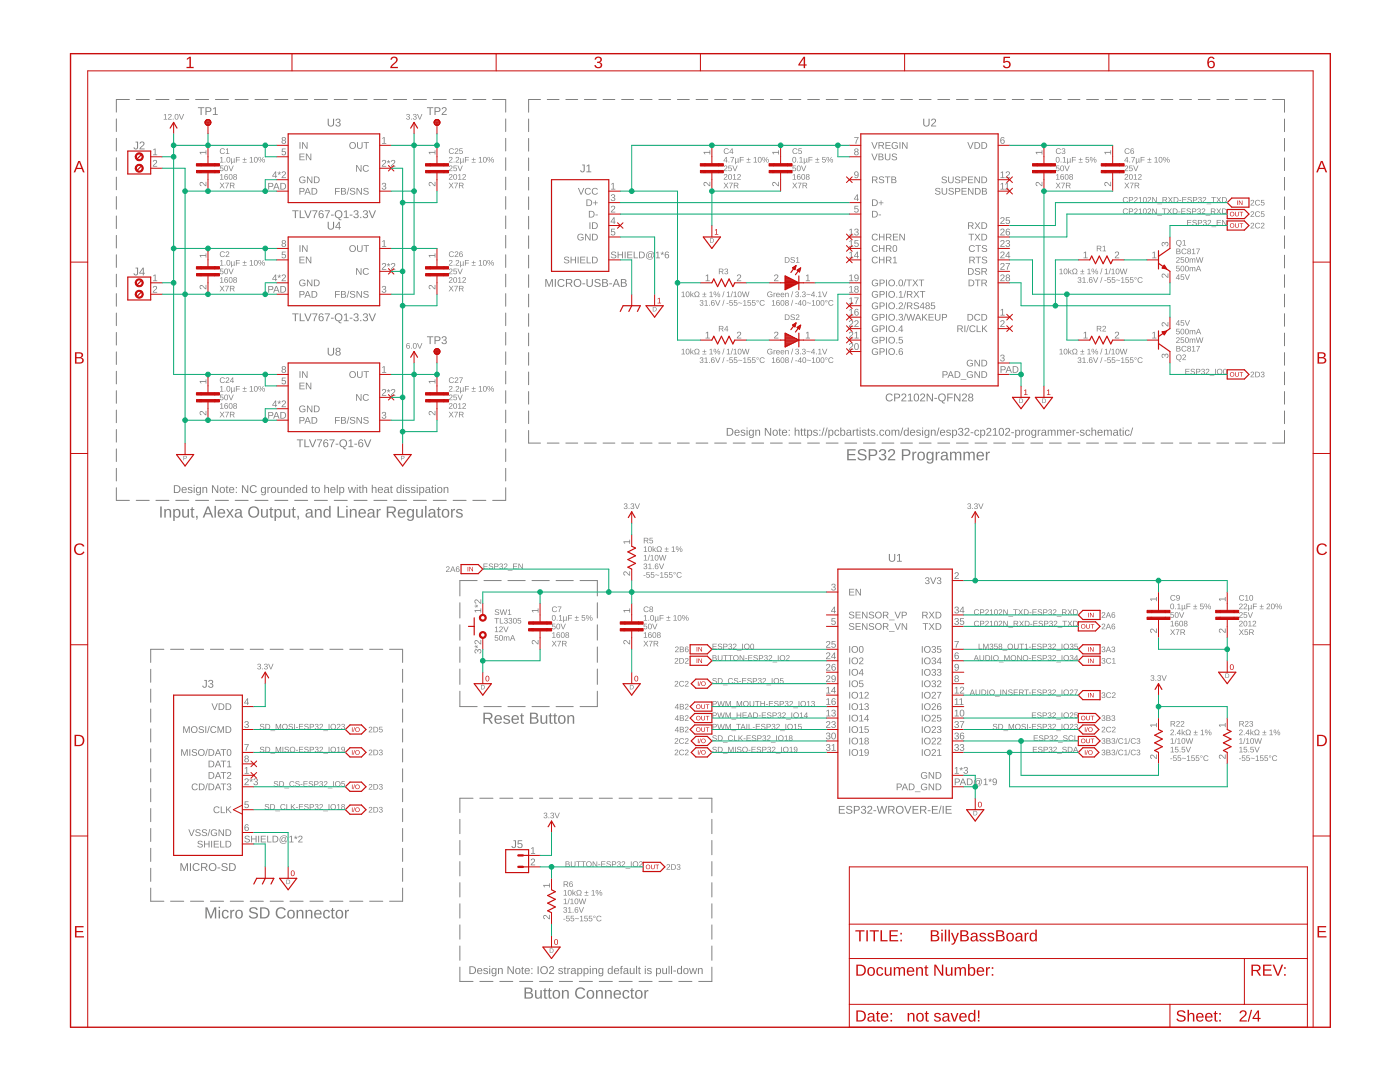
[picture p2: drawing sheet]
<svg xmlns="http://www.w3.org/2000/svg" width="279mm" height="216mm" viewBox="0 0 279 216" stroke-linecap="round" stroke-linejoin="round" font-family="sans-serif">
<g fill="none" stroke="#808080" stroke-width=".2">
<path d="M25.8 19.9h-2.6v2.5M27.2 19.9h2.6M31.1 19.9h2.6M35.1 19.9h2.6M39 19.9h2.6M43 19.9h2.6M46.9 19.9h2.6M50.9 19.9h2.6M54.8 19.9h2.6M58.8 19.9h2.6M62.7 19.9h2.6M66.7 19.9h2.6"/>
<path d="M70.7 19.9h2.6M74.6 19.9h2.6M78.5 19.9h2.7M82.5 19.9h2.6M86.5 19.9h2.6M90.4 19.9h2.6M94.4 19.9h2.6M98.3 19.9h2.6v2.5M23.2 23.7v2.5M23.2 27.6v2.5M23.2 31.5v2.5M23.2 35.3v2.6"/>
<path d="M23.2 39.2v2.5M100.9 23.7v2.5M100.9 27.6v2.5M100.9 31.5v2.5M100.9 35.3v2.6M100.9 39.2v2.5M23.2 43.1v2.5M23.2 47v2.5M23.2 50.8v2.6M23.2 54.7v2.5M23.2 58.6v2.5M100.9 43.1v2.5"/>
<path d="M100.9 47v2.5M100.9 50.8v2.6M100.9 54.7v2.5M100.9 58.6v2.5M23.2 62.5v2.5M23.2 66.3v2.6M23.2 70.2v2.5M23.2 74.1v2.5M23.2 78v2.5M100.9 62.5v2.5M100.9 66.3v2.6M100.9 70.2v2.5"/>
<path d="M100.9 74.1v2.5M100.9 78v2.5M23.2 81.8v2.5M23.2 85.7v2.5M23.2 89.6v2.5M23.2 93.5v2.5M23.2 97.3v2.5h2.6M27.2 99.8h2.6M31.1 99.8h2.6M35.1 99.8h2.6M39 99.8h2.6M43 99.8h2.6"/>
<path d="M46.9 99.8h2.6M50.9 99.8h2.6M54.8 99.8h2.6M58.8 99.8h2.6M62.7 99.8h2.6M66.7 99.8h2.6M70.7 99.8h2.6M74.6 99.8h2.6M78.5 99.8h2.7M82.5 99.8h2.6M86.5 99.8h2.6M90.4 99.8h2.6"/>
<path d="M94.4 99.8h2.6M100.9 97.3v2.5h-2.6M100.9 81.8v2.5M100.9 85.7v2.5M100.9 89.6v2.5M100.9 93.5v2.5"/>
</g>
<g fill="#808080">
<path d="M32 101.1h.3v2.2h-.3zM32.8 101.6h.3v.3a.57 .57 0 0 1 .6-.3 .57 .57 0 0 1 .5 .5v1.2h-.3v-1.1a.41 .41 0 0 0-.5-.5 .41 .41 0 0 0-.3 .6v1h-.3zM34.6 101.6h.2l.1 .3a.65 .65 0 0 1 .8-.3 .65 .65 0 0 1 .3 .8 .69 .69 0 0 1-.8 .9l-.3-.3v.9h-.3zM35.1 101.8a.81 .81 0 0 0 .2 1.3 .75 .75 0 0 0 0-1.3zM36.4 101.6h.2v1.1a.41 .41 0 0 0 .5 .4 .41 .41 0 0 0 .3-.5v-1h.3v1.7h-.2l-.1-.3a.57 .57 0 0 1-.6 .3 .57 .57 0 0 1-.4-.6zM38.3 101.2h.2v.4h.3v.2h-.3v1.1l.1 .2h.2v.2h-.5l-.1-.2v-1.3h-.2v-.2h.2zM39.1 102.9h.3l-.1 .8h-.2l.2-.4h-.2zM41.4 101.1h.3l.9 2.2h-.3l-.3-.7h-1l-.2 .7h-.4zM41.5 101.3l-.4 1.1h.8zM42.8 100.9h.3v2.4h-.3zM43.6 101.8a.77 .77 0 0 1 1-.2 .77 .77 0 0 1 .3 .9h-1.2a.49 .49 0 0 0 .3 .6 .49 .49 0 0 0 .7-.3l.2 .1a.84 .84 0 0 1-1.2 .3 .84 .84 0 0 1-.2-1.3zM43.9 101.9l-.2 .4h1a.46 .46 0 0 0-.3-.5 .46 .46 0 0 0-.5 .1zM45.2 101.6h.3l.4 .6 .4-.6h.3l-.5 .8 .6 .9h-.4l-.4-.7-.5 .7h-.3l.6-.9zM47 101.7a.68 .68 0 0 1 .8-.2 .68 .68 0 0 1 .4 .6v.9l.3 .1v.2h-.4l-.1-.3a.58 .58 0 0 1-.8 .4 .58 .58 0 0 1-.3-.8 .58 .58 0 0 1 .7-.4h.4a.39 .39 0 0 0-.3-.4 .39 .39 0 0 0-.5 .2h-.3zM47.2 102.5a.38 .38 0 0 0 .1 .6 .38 .38 0 0 0 .6-.3l.1-.4zM49.4 102.2a1.15 1.15 0 0 1 2.3 0 1.15 1.15 0 0 1-2.3 0zM50 101.5a.87 .87 0 0 0 0 1.3 .87 .87 0 0 0 1.3-.2 .86 .86 0 0 0-.1-1.1 .86 .86 0 0 0-1.2 0zM52.1 101.6h.3v1.1a.41 .41 0 0 0 .4 .4 .41 .41 0 0 0 .4-.5v-1h.3v1.7h-.3v-.3a.57 .57 0 0 1-.7 .3 .57 .57 0 0 1-.4-.6zM54 101.2h.2v.4h.3v.2h-.3v1.1l.1 .2h.2v.2h-.4l-.1-.2-.1-1.3h-.2v-.2h.2zM54.8 101.6h.2l.1 .3a.65 .65 0 0 1 .8-.3 .65 .65 0 0 1 .3 .8 .69 .69 0 0 1-.8 .9l-.3-.3v.9h-.3zM55.3 101.8a.81 .81 0 0 0 .2 1.3 .75 .75 0 0 0 0-1.3zM56.6 101.6h.3v1.1a.41 .41 0 0 0 .4 .4 .41 .41 0 0 0 .3-.5v-1h.3v1.7h-.2v-.3a.57 .57 0 0 1-.7 .3 .57 .57 0 0 1-.4-.6zM58.5 101.2h.2v.4h.3v.2h-.3v1.1l.1 .2h.2v.2h-.5l-.1-.2v-1.3h-.2v-.2h.2zM59.3 102.9h.3l-.1 .8h-.2l.2-.4h-.2zM61.1 101.7a.68 .68 0 0 1 .8-.2 .68 .68 0 0 1 .5 .6v.9l.2 .1v.2h-.3l-.2-.3a.58 .58 0 0 1-.7 .4 .58 .58 0 0 1-.4-.8 .58 .58 0 0 1 .7-.4h.4a.39 .39 0 0 0-.3-.4 .39 .39 0 0 0-.5 .2h-.3zM61.4 102.5a.38 .38 0 0 0 .1 .6 .38 .38 0 0 0 .5-.3l.1-.4zM62.8 101.6h.3v.3a.57 .57 0 0 1 .7-.3 .57 .57 0 0 1 .4 .5v1.2h-.3v-1.1a.41 .41 0 0 0-.4-.5 .41 .41 0 0 0-.4 .6v1h-.3zM64.7 101.8l.5-.3 .5 .3v-.9h.3v2.4h-.3v-.3a.65 .65 0 0 1-.8 .2 .65 .65 0 0 1-.4-.8zM64.9 101.9a.82 .82 0 0 0 .3 1.2 .72 .72 0 0 0 .5-.7 .72 .72 0 0 0-.5-.6zM67.4 101.1h.3v1.9h1.1v.3h-1.4zM69.1 100.9h.3v.3h-.3zM69.1 101.6h.3v1.7h-.3zM69.8 101.6h.3v.3a.57 .57 0 0 1 .6-.3 .57 .57 0 0 1 .5 .5v1.2h-.3v-1.1a.41 .41 0 0 0-.5-.5 .41 .41 0 0 0-.3 .6v1h-.3zM71.7 101.8a.77 .77 0 0 1 .9-.2 .77 .77 0 0 1 .4 .9h-1.2a.49 .49 0 0 0 .3 .6 .49 .49 0 0 0 .6-.3l.3 .1a.84 .84 0 0 1-1.2 .3 .84 .84 0 0 1-.2-1.3zM71.9 101.9l-.1 .4h.9a.46 .46 0 0 0-.2-.5 .46 .46 0 0 0-.6 .1zM73.5 101.7a.68 .68 0 0 1 .7-.2 .68 .68 0 0 1 .5 .6v.9l.3 .1v.2h-.4l-.2-.3a.58 .58 0 0 1-.7 .4 .58 .58 0 0 1-.4-.8 .58 .58 0 0 1 .7-.4h.4a.39 .39 0 0 0-.2-.4 .39 .39 0 0 0-.5 .2h-.3zM73.7 102.5a.38 .38 0 0 0 .1 .6 .38 .38 0 0 0 .6-.3v-.4zM75.2 101.6h.2l.1 .3 .1-.3h.4v.2h-.3l-.2 .3v1.2h-.3zM77.2 101.1h1a.64 .64 0 0 1 .8 .5 .64 .64 0 0 1-.5 .7l.6 1h-.3l-.6-.9h-.7v.9h-.3zM77.5 101.3v.8h.7a.42 .42 0 0 0 .5-.4 .42 .42 0 0 0-.5-.4zM79.6 101.8a.77 .77 0 0 1 .9-.2 .77 .77 0 0 1 .4 .9h-1.2a.49 .49 0 0 0 .3 .6 .49 .49 0 0 0 .6-.3l.2 .1a.84 .84 0 0 1-1.2 .3 .84 .84 0 0 1-.1-1.3zM79.8 101.9l-.1 .4h.9a.46 .46 0 0 0-.3-.5 .46 .46 0 0 0-.5 .1zM81.3 101.8a.6 .6 0 0 1 1 .1l.1-.3h.2v1.6a.72 .72 0 0 1-.6 .7 .72 .72 0 0 1-.8-.4h.3l.4 .2a.53 .53 0 0 0 .4-.7 .64 .64 0 0 1-.8 .2 .64 .64 0 0 1-.3-.8zM81.6 101.9a.8 .8 0 0 0 .3 1.2 .71 .71 0 0 0 .4-.7 .71 .71 0 0 0-.4-.6zM83 101.6h.3v1.1a.41 .41 0 0 0 .5 .4 .41 .41 0 0 0 .3-.5v-1h.3v1.7h-.3v-.3a.57 .57 0 0 1-.6 .3 .57 .57 0 0 1-.5-.6zM84.8 100.9h.3v2.4h-.3zM85.7 101.7a.68 .68 0 0 1 .7-.2 .68 .68 0 0 1 .5 .6v.9l.2 .1v.2h-.3l-.2-.3a.58 .58 0 0 1-.7 .4 .58 .58 0 0 1-.4-.8 .58 .58 0 0 1 .7-.4h.4a.39 .39 0 0 0-.3-.4 .39 .39 0 0 0-.5 .2h-.3zM85.9 102.5a.38 .38 0 0 0 .1 .6 .38 .38 0 0 0 .5-.3l.1-.4zM87.5 101.2h.1v.4h.4v.2h-.4v1.1l.1 .2h.3v.2h-.5l-.1-.2v-1.3h-.2v-.2h.2zM88.3 101.8a.85 .85 0 0 1 1.4 .5 .85 .85 0 0 1-1 1l-.4-.2-.1-.4zM88.6 101.9a.79 .79 0 0 0 .3 1.2 .72 .72 0 0 0 .5-.7 .72 .72 0 0 0-.5-.6zM90 101.6h.3v.3l.2-.3h.3v.2h-.3l-.1 .3-.1 1.2h-.3zM91.2 101.7a.77 .77 0 0 1 1.1 .3h-.2a.36 .36 0 0 0-.4-.3 .36 .36 0 0 0-.3 .5h.2a.58 .58 0 0 1 .6 .3 .58 .58 0 0 1 0 .7 .84 .84 0 0 1-1.2-.3l.2-.1a.41 .41 0 0 0 .5 .3 .41 .41 0 0 0 .3-.4l-.1-.1a.72 .72 0 0 1-.8-.8z"/>
<path d="M145 85.4h.5a.77 .77 0 0 1 .9 .7 .77 .77 0 0 1-.8 .8h-.6zM145.2 85.6v1.2a.66 .66 0 0 0 1-.6 .66 .66 0 0 0-1-.6zM146.7 85.9a.54 .54 0 0 1 .7-.1 .54 .54 0 0 1 .2 .6h-.8a.35 .35 0 0 0 .2 .4 .35 .35 0 0 0 .4-.2l.2 .1a.6 .6 0 0 1-.9 .1 .6 .6 0 0 1 0-.9zM146.9 86l-.1 .2h.6l-.2-.3zM147.9 85.8h.6l.2 .2h-.1a.25 .25 0 0 0-.3-.1 .25 .25 0 0 0-.2 .3l.5 .1a.32 .32 0 0 1 .2 .4 .32 .32 0 0 1-.3 .2h-.6l-.1-.2 .2-.1a.29 .29 0 0 0 .3 .3 .29 .29 0 0 0 .2-.4l-.1-.1a.39 .39 0 0 1-.5-.1 .39 .39 0 0 1 0-.5zM149 85.3h.2v.2h-.2zM149 85.8h.2v1.1h-.2zM149.5 85.9l.4-.2 .3 .3 .1-.2h.1a1.71 1.71 0 0 1-.2 1.6h-.4l-.3-.3 .4 .2a.37 .37 0 0 0 .3-.6 .49 .49 0 0 1-.7 .2 .49 .49 0 0 1-.1-.7zM149.7 86v.6a.34 .34 0 0 0 .4 .1 .34 .34 0 0 0 .1-.5l-.2-.3zM150.7 85.8h.2v.2a.4 .4 0 0 1 .5-.3 .4 .4 0 0 1 .3 .5v.7h-.2v-.7a.29 .29 0 0 0-.3-.3 .29 .29 0 0 0-.3 .4v.6h-.2zM152.6 85.4h.3l.8 1.3v-1.3h.2v1.5h-.3l-.8-1.3v1.3h-.2zM154.3 85.9a.58 .58 0 0 1 .8 .1 .58 .58 0 0 1-.1 .8 .58 .58 0 0 1-.8-.1zM154.5 86l-.1 .6 .2 .2a.44 .44 0 0 0 .4-.5 .44 .44 0 0 0-.4-.4zM155.6 85.5h.1v.3h.2v.1h-.2v.7l.2 .3-.4-.1v-.9l-.1-.1h.1zM156.2 85.9a.54 .54 0 0 1 .6-.1 .54 .54 0 0 1 .3 .6h-.8a.35 .35 0 0 0 .2 .4 .35 .35 0 0 0 .4-.2l.2 .1a.6 .6 0 0 1-.9 .1 .6 .6 0 0 1 0-.9zM156.3 86v.2h.6l-.2-.3zM157.4 85.8h.2v.2h-.2zM157.4 86.7h.2v.2h-.2zM158.6 85.3h.2v.7a.4 .4 0 0 1 .4-.3 .4 .4 0 0 1 .3 .5v.7h-.2v-.7a.28 .28 0 0 0-.3-.3 .28 .28 0 0 0-.2 .3v.7h-.2zM159.9 85.5h.2v.3h.2v.1h-.2v.7l.2 .3-.4-.1v-.9l-.2-.1h.2zM160.5 85.5h.2v.3h.2v.1h-.2v.7l.2 .3-.4-.1v-.9l-.2-.1h.2zM161.1 85.8h.2v.1a.45 .45 0 0 1 .6-.1 .45 .45 0 0 1 .2 .5l-.1 .4a.44 .44 0 0 1-.6 .2l-.1-.1v.6h-.2zM161.4 85.9a.44 .44 0 0 0-.1 .6 .44 .44 0 0 0 .5 .2v-.7zM162.4 85.8h.5l.3 .2h-.2a.25 .25 0 0 0-.3-.1 .25 .25 0 0 0-.2 .3l.5 .1a.32 .32 0 0 1 .2 .4 .32 .32 0 0 1-.3 .2h-.5l-.2-.2 .2-.1a.29 .29 0 0 0 .4 .3 .29 .29 0 0 0 .2-.4l-.2-.1a.39 .39 0 0 1-.4-.1 .39 .39 0 0 1 0-.5zM163.5 85.8h.2v.2h-.2zM163.5 86.7h.2v.2h-.2zM164.4 85.3h.2l-.5 1.7h-.2zM165 85.3h.2l-.5 1.7h-.1zM165.3 85.8h.2v.1a.45 .45 0 0 1 .6-.1 .45 .45 0 0 1 .2 .5v.4a.44 .44 0 0 1-.7 .2l-.1-.1v.6h-.2zM165.7 85.9a.44 .44 0 0 0-.2 .6 .44 .44 0 0 0 .6 .2v-.7zM166.6 85.9l.6-.1 .3 .3h-.2l-.2-.2a.41 .41 0 0 0-.4 .5 .41 .41 0 0 0 .6 .3l.2-.1a.55 .55 0 0 1-.8 .3 .55 .55 0 0 1-.1-.9zM167.7 85.3h.2v.6a.45 .45 0 0 1 .6-.1 .45 .45 0 0 1 .2 .5l-.2 .6-.4 .1-.2-.2v.1h-.2zM168 86l-.1 .6 .2 .2a.44 .44 0 0 0 .4-.4 .44 .44 0 0 0-.4-.5zM169 85.9l.4-.2 .4 .1 .1 .9 .1 .2h-.2l-.1-.2a.39 .39 0 0 1-.7 .2 .39 .39 0 0 1 .2-.6l.5-.1a.27 .27 0 0 0-.2-.3 .27 .27 0 0 0-.4 .2h-.2zM169.1 86.6a.3 .3 0 0 0 .6 0 .3 .3 0 0 0-.6 0zM170.2 85.8h.2v.2l.1-.2 .2-.1v.2h-.2l-.1 .2v.8h-.2zM171 85.5h.2v.3h.2v.1h-.2v.7l.2 .3-.4-.1v-.9l-.2-.1h.2zM171.6 85.3h.2v.2h-.2zM171.6 85.8h.2v1.1h-.2zM172.1 85.8h.5l.3 .2h-.1a.25 .25 0 0 0-.4-.1 .25 .25 0 0 0-.1 .3l.5 .1a.32 .32 0 0 1 .2 .4 .32 .32 0 0 1-.3 .2h-.6l-.1-.2 .1-.1a.29 .29 0 0 0 .4 .3 .29 .29 0 0 0 .2-.4l-.1-.1a.39 .39 0 0 1-.5-.1 .39 .39 0 0 1 0-.5zM173.3 85.5h.1v.3h.2v.1h-.2v.7l.2 .3-.4-.1v-.9l-.1-.1h.1zM173.9 85.8h.5l.3 .2h-.2a.25 .25 0 0 0-.3-.1 .25 .25 0 0 0-.2 .3l.5 .1a.32 .32 0 0 1 .2 .4 .32 .32 0 0 1-.3 .2h-.5l-.2-.2 .2-.1a.29 .29 0 0 0 .3 .3 .29 .29 0 0 0 .3-.4l-.2-.1a.39 .39 0 0 1-.4-.1 .39 .39 0 0 1 0-.5zM175 86.7h.2v.2h-.2zM175.6 85.9l.6-.1 .3 .3h-.2l-.2-.2a.41 .41 0 0 0-.5 .5 .41 .41 0 0 0 .6 .3l.3-.1a.55 .55 0 0 1-.9 .3 .55 .55 0 0 1 0-.9zM176.7 85.9a.58 .58 0 0 1 .9 .1 .58 .58 0 0 1-.1 .8 .58 .58 0 0 1-.8-.1zM176.9 86l-.1 .6 .2 .2a.44 .44 0 0 0 .5-.5 .44 .44 0 0 0-.5-.4zM177.9 85.8h.2v.2a.37 .37 0 0 1 .3-.3 .37 .37 0 0 1 .4 .3 .37 .37 0 0 1 .4-.3 .37 .37 0 0 1 .3 .5v.7h-.2v-.9l-.2-.1-.3 .2v.8h-.2v-.9l-.3-.1-.2 .2v.8h-.2zM180.1 85.3h.2l-.5 1.7h-.2zM180.5 85.8l.4-.1 .3 .2v-.6h.2v1.6h-.2v-.1a.45 .45 0 0 1-.6 .1 .45 .45 0 0 1-.2-.5zM180.6 86v.6l.1 .2a.44 .44 0 0 0 .5-.5 .44 .44 0 0 0-.5-.4zM181.7 85.9a.54 .54 0 0 1 .7-.1 .54 .54 0 0 1 .3 .6h-.9a.35 .35 0 0 0 .2 .4 .35 .35 0 0 0 .4-.2l.2 .1a.6 .6 0 0 1-.9 .1 .6 .6 0 0 1 0-.9zM181.9 86l-.1 .2h.7l-.2-.3zM183 85.8h.5l.3 .2h-.2a.25 .25 0 0 0-.3-.1 .25 .25 0 0 0-.2 .3l.5 .1a.32 .32 0 0 1 .2 .4 .32 .32 0 0 1-.3 .2h-.5l-.2-.2 .2-.1a.29 .29 0 0 0 .3 .3 .29 .29 0 0 0 .3-.4l-.2-.1a.39 .39 0 0 1-.4-.1 .39 .39 0 0 1 0-.5zM184 85.3h.2v.2h-.2zM184 85.8h.2v1.1h-.2zM184.6 85.9l.3-.2 .4 .3v-.2h.2a1.71 1.71 0 0 1-.2 1.6h-.5l-.3-.3 .5 .2a.37 .37 0 0 0 .3-.6 .49 .49 0 0 1-.7 .2 .49 .49 0 0 1-.1-.7zM184.7 86v.6a.34 .34 0 0 0 .5 .1 .34 .34 0 0 0 .1-.5l-.3-.3zM185.8 85.8h.2v.2a.4 .4 0 0 1 .4-.3 .4 .4 0 0 1 .3 .5v.7h-.2v-.7a.29 .29 0 0 0-.3-.3 .29 .29 0 0 0-.2 .4v.6h-.2zM187.3 85.3h.2l-.5 1.7h-.1zM187.7 85.9a.54 .54 0 0 1 .7-.1 .54 .54 0 0 1 .2 .6h-.8a.35 .35 0 0 0 .2 .4 .35 .35 0 0 0 .4-.2l.2 .1a.6 .6 0 0 1-.9 .1 .6 .6 0 0 1 0-.9zM187.9 86l-.1 .2h.6l-.2-.3zM189 85.8h.5l.3 .2h-.2a.25 .25 0 0 0-.3-.1 .25 .25 0 0 0-.2 .3l.5 .1a.32 .32 0 0 1 .2 .4 .32 .32 0 0 1-.3 .2h-.5l-.2-.2 .2-.1a.29 .29 0 0 0 .3 .3 .29 .29 0 0 0 .2-.4l-.1-.1a.39 .39 0 0 1-.5-.1 .39 .39 0 0 1 .1-.5zM190 85.8h.2v.1a.45 .45 0 0 1 .6-.1 .45 .45 0 0 1 .2 .5v.4a.44 .44 0 0 1-.7 .2l-.1-.1v.6h-.2zM190.3 85.9a.44 .44 0 0 0-.1 .6 .44 .44 0 0 0 .5 .2v-.7zM191.4 85.5a.45 .45 0 0 1 .7 0 .45 .45 0 0 1-.2 .7 .41 .41 0 0 1 .4 .4 .41 .41 0 0 1-.6 .4l-.5-.3v-.2h.2a.31 .31 0 0 0 .4 .3 .31 .31 0 0 0 .2-.5l-.4-.1v-.1a.3 .3 0 0 0 .4-.2 .3 .3 0 0 0-.2-.4 .3 .3 0 0 0-.4 .3h-.2zM192.6 85.5a.53 .53 0 0 1 .8 .2 .53 .53 0 0 1-.4 .7l-.3 .4h.8v.1h-1l.5-.6a.33 .33 0 0 0 .3-.5 .33 .33 0 0 0-.6-.1l-.2 .1zM193.7 86.3h.6v.1h-.6zM194.6 85.9l.5-.1 .3 .3h-.2l-.1-.2a.41 .41 0 0 0-.5 .5 .41 .41 0 0 0 .6 .3l.2-.1a.55 .55 0 0 1-.8 .3 .55 .55 0 0 1-.1-.9zM195.6 85.8h.2v.1a.45 .45 0 0 1 .6-.1 .45 .45 0 0 1 .2 .5v.4a.44 .44 0 0 1-.7 .2l-.1-.1v.6h-.2zM196 85.9a.44 .44 0 0 0-.2 .6 .44 .44 0 0 0 .6 .2v-.7zM197 85.5a.53 .53 0 0 1 .8 .2 .53 .53 0 0 1-.4 .7l-.3 .4h.8v.1h-1.1l.5-.6a.33 .33 0 0 0 .3-.5 .33 .33 0 0 0-.5-.1l-.3 .1zM198.2 85.6l.5-.2v1.4h.4v.1h-1v-.1h.4v-1.2l-.3 .2zM199.5 85.5a.58 .58 0 0 1 .7 0 .58 .58 0 0 1 .2 .7 .58 .58 0 0 1-.6 .8 .58 .58 0 0 1-.5-.8zM199.7 85.6a.87 .87 0 0 0 .1 1.2 .77 .77 0 0 0 0-1.3zM200.7 85.5a.53 .53 0 0 1 .9 .2 .53 .53 0 0 1-.5 .7l-.3 .4h.8v.1h-1l.5-.6a.33 .33 0 0 0 .3-.5 .33 .33 0 0 0-.6-.1l-.2 .1zM201.8 86.3h.6v.1h-.6zM202.6 85.8h.2v.1a.45 .45 0 0 1 .6-.1 .45 .45 0 0 1 .2 .5v.4a.44 .44 0 0 1-.7 .2l-.1-.1v.6h-.2zM202.9 85.9a.44 .44 0 0 0-.1 .6 .44 .44 0 0 0 .5 .2v-.7zM203.9 85.8h.1l.1 .2 .1-.2 .2-.1v.2h-.2l-.1 .2v.8h-.2zM204.7 85.9a.58 .58 0 0 1 .8 .1 .58 .58 0 0 1-.1 .8 .58 .58 0 0 1-.8-.1zM204.8 86v.6l.1 .2a.44 .44 0 0 0 .5-.5 .44 .44 0 0 0-.5-.4zM205.9 85.9l.3-.2 .4 .3v-.2h.2a1.71 1.71 0 0 1-.2 1.6h-.5l-.3-.3 .5 .2a.37 .37 0 0 0 .3-.6 .49 .49 0 0 1-.7 .2 .49 .49 0 0 1-.1-.7zM206.1 86l-.1 .6a.34 .34 0 0 0 .5 .1 .34 .34 0 0 0 .1-.5l-.2-.3zM207.1 85.8h.2v.2l.1-.2 .3-.1v.2h-.3l-.1 .2v.8h-.2zM207.9 85.9l.4-.2 .4 .1 .1 .9 .1 .2h-.2l-.1-.2a.39 .39 0 0 1-.7 .2 .39 .39 0 0 1 .2-.6l.5-.1a.27 .27 0 0 0-.2-.3 .27 .27 0 0 0-.4 .2h-.2zM208 86.6a.3 .3 0 0 0 .6 0 .3 .3 0 0 0-.6 0zM209.1 85.8h.2v.2a.37 .37 0 0 1 .3-.3 .37 .37 0 0 1 .4 .3 .37 .37 0 0 1 .4-.3 .37 .37 0 0 1 .3 .5v.7h-.2v-.9l-.2-.1-.3 .2v.8h-.2v-.9l-.3-.1-.2 .2v.8h-.2zM211 85.8h.1l.1 .2a.37 .37 0 0 1 .3-.3 .37 .37 0 0 1 .3 .3 .37 .37 0 0 1 .5-.3 .37 .37 0 0 1 .2 .5v.7h-.2v-.9l-.2-.1-.2 .2-.1 .8h-.1l-.1-.9-.3-.1-.1 .2v.8h-.2zM212.9 85.9a.54 .54 0 0 1 .7-.1 .54 .54 0 0 1 .2 .6h-.8a.35 .35 0 0 0 .2 .4 .35 .35 0 0 0 .4-.2l.2 .1a.6 .6 0 0 1-.9 .1 .6 .6 0 0 1 0-.9zM213.1 86l-.1 .2h.6l-.2-.3zM214.1 85.8h.2v.2l.1-.2 .2-.1v.2h-.2l-.1 .2v.8h-.2zM214.8 86.3h.5v.1h-.5zM215.6 85.8h.6l.2 .2h-.1a.25 .25 0 0 0-.3-.1 .25 .25 0 0 0-.2 .3l.5 .1a.32 .32 0 0 1 .2 .4 .32 .32 0 0 1-.3 .2h-.6l-.1-.2 .2-.1a.29 .29 0 0 0 .3 .3 .29 .29 0 0 0 .2-.4l-.1-.1a.39 .39 0 0 1-.5-.1 .39 .39 0 0 1 0-.5zM216.8 85.9l.5-.1 .3 .3h-.2l-.2-.2a.41 .41 0 0 0-.4 .5 .41 .41 0 0 0 .6 .3l.2-.1a.55 .55 0 0 1-.8 .3 .55 .55 0 0 1-.1-.9zM217.8 85.3h.2v.7a.4 .4 0 0 1 .5-.3 .4 .4 0 0 1 .3 .5v.7h-.2v-.7a.28 .28 0 0 0-.3-.3 .28 .28 0 0 0-.3 .3v.7h-.2zM219.1 85.9a.54 .54 0 0 1 .7-.1 .54 .54 0 0 1 .3 .6h-.9a.35 .35 0 0 0 .2 .4 .35 .35 0 0 0 .5-.2l.1 .1a.6 .6 0 0 1-.9 .1 .6 .6 0 0 1 0-.9zM219.3 86l-.1 .2h.7l-.2-.3zM220.3 85.8h.2v.2a.37 .37 0 0 1 .3-.3 .37 .37 0 0 1 .4 .3 .37 .37 0 0 1 .4-.3 .37 .37 0 0 1 .3 .5v.7h-.2v-.9l-.2-.1-.3 .2v.8h-.2v-.9l-.3-.1-.2 .2v.8h-.2zM222.3 85.9l.4-.2 .3 .1 .1 .9 .2 .2h-.3l-.1-.2a.39 .39 0 0 1-.6 .2 .39 .39 0 0 1 .1-.6l.5-.1a.27 .27 0 0 0-.2-.3 .27 .27 0 0 0-.3 .2h-.2zM222.4 86.6a.28 .28 0 0 0 .5 0 .28 .28 0 0 0-.5 0zM223.5 85.5h.1v.3h.3v.1h-.3v.7l.3 .3-.4-.1-.1-.9-.1-.1h.2zM224.1 85.3h.1v.2h-.1zM224.1 85.8h.1v1.1h-.1zM224.6 85.9l.6-.1 .3 .3h-.2l-.2-.2a.41 .41 0 0 0-.5 .5 .41 .41 0 0 0 .6 .3l.3-.1a.55 .55 0 0 1-.8 .3 .55 .55 0 0 1-.1-.9zM226 85.3h.1l-.4 1.7h-.2z"/>
</g>
<g fill="none" stroke="#808080" stroke-width=".2">
<path d="M107.9 19.9h-2.4v2.5M109.2 19.9h2.4M112.9 19.9h2.4M116.6 19.9h2.4M120.4 19.9h2.3M124.1 19.9h2.3M127.8 19.9h2.3M131.5 19.9h2.3M135.2 19.9h2.4M138.9 19.9h2.4M142.6 19.9h2.4M146.3 19.9h2.4"/>
<path d="M150.1 19.9h2.3M153.8 19.9h2.3M157.5 19.9h2.3M161.2 19.9h2.3M164.9 19.9h2.4M168.6 19.9h2.4M172.3 19.9h2.4M176 19.9h2.4M179.7 19.9h2.4M183.5 19.9h2.3M187.2 19.9h2.3M190.9 19.9h2.3"/>
<path d="M194.6 19.9h2.4M198.3 19.9h2.4M202 19.9h2.4M205.7 19.9h2.4M209.4 19.9h2.4M213.1 19.9h2.4M216.9 19.9h2.3M220.6 19.9h2.3M224.3 19.9h2.4M228 19.9h2.4M231.7 19.9h2.4M235.4 19.9h2.4"/>
<path d="M239.1 19.9h2.4M242.8 19.9h2.4M246.5 19.9h2.4M250.3 19.9h2.3M254 19.9h2.3v2.5M105.5 23.7v2.6M105.5 27.6v2.6M105.5 31.5v2.5M105.5 35.4v2.5M105.5 39.3v2.5M256.3 23.7v2.6M256.3 27.6v2.6"/>
<path d="M256.3 31.5v2.5M256.3 35.4v2.5M256.3 39.3v2.5M105.5 43.2v2.5M105.5 47.1v2.5M105.5 50.9v2.6M105.5 54.8v2.5M105.5 58.7v2.5M256.3 43.2v2.5M256.3 47.1v2.5M256.3 50.9v2.6M256.3 54.8v2.5"/>
<path d="M256.3 58.7v2.5M105.5 62.6v2.5M105.5 66.5v2.5M105.5 70.4v2.5M105.5 74.2v2.6M105.5 78.1v2.5M256.3 62.6v2.5M256.3 66.5v2.5M256.3 70.4v2.5M256.3 74.2v2.6M256.3 78.1v2.5M105.5 82v2.5"/>
<path d="M105.5 85.9v2.5h2.4M109.2 88.4h2.4M112.9 88.4h2.4M116.6 88.4h2.4M120.4 88.4h2.3M124.1 88.4h2.3M127.8 88.4h2.3M131.5 88.4h2.3M135.2 88.4h2.4M138.9 88.4h2.4M142.6 88.4h2.4M146.3 88.4h2.4"/>
<path d="M150.1 88.4h2.3M153.8 88.4h2.3M157.5 88.4h2.3M161.2 88.4h2.3M164.9 88.4h2.4M168.6 88.4h2.4M172.3 88.4h2.4M176 88.4h2.4M179.7 88.4h2.4M183.5 88.4h2.3M187.2 88.4h2.3M190.9 88.4h2.3"/>
<path d="M194.6 88.4h2.4M198.3 88.4h2.4M202 88.4h2.4M205.7 88.4h2.4M209.4 88.4h2.4M213.1 88.4h2.4M216.9 88.4h2.3M220.6 88.4h2.3M224.3 88.4h2.4M228 88.4h2.4M231.7 88.4h2.4M235.4 88.4h2.4"/>
<path d="M239.1 88.4h2.4M242.8 88.4h2.4M246.5 88.4h2.4M250.3 88.4h2.3M256.3 85.9v2.5h-2.3M256.3 82v2.5"/>
</g>
<path d="M169.1 89.6h1.7v.3h-1.4v.7h1.3v.2h-1.3v.8h1.4v.3h-1.7zM171.3 89.9a1.01 1.01 0 0 1 1.6 .2l-.3 .1a.54 .54 0 0 0-.6-.4 .54 .54 0 0 0-.4 .5l.5 .3a.68 .68 0 0 1 .8 .7 .68 .68 0 0 1-.9 .6 .81 .81 0 0 1-.9-.6h.3a.67 .67 0 0 0 .7 .3 .67 .67 0 0 0 .5-.4l-.5-.3a.71 .71 0 0 1-.7-.3 .71 .71 0 0 1-.1-.7zM173.4 89.6a1.93 1.93 0 0 1 1.5 .2 .69 .69 0 0 1 .1 .8 .69 .69 0 0 1-.7 .4h-.6v.9h-.3zM173.7 89.9v.9l.9-.1a.45 .45 0 0 0 0-.8zM175.6 89.8a.65 .65 0 0 1 1-.1 .65 .65 0 0 1 0 .9l-.2 .1a.62 .62 0 0 1 .4 .8 .62 .62 0 0 1-.9 .4l-.5-.4v-.2h.3a.45 .45 0 0 0 .6 .4 .45 .45 0 0 0 .2-.8l-.6-.1v-.2a.43 .43 0 0 0 .6-.2 .43 .43 0 0 0-.3-.6 .43 .43 0 0 0-.5 .4h-.3zM177.4 89.8a.72 .72 0 0 1 1.2 .1 .72 .72 0 0 1-.5 1.1l-.6 .6h1.2v.3h-1.5l.1-.4 .5-.5a.65 .65 0 0 0 .3-1.1h-.5l-.1 .3h-.3zM180 89.6a1.93 1.93 0 0 1 1.5 .2 .69 .69 0 0 1 .1 .8 .69 .69 0 0 1-.7 .4h-.6v.9h-.3zM180.3 89.9v.9l.9-.1a.45 .45 0 0 0 0-.8zM182.1 90.2h.2l.1 .3 .1-.3 .4-.1v.3h-.3l-.2 .2v1.3h-.3zM183.3 90.3a.85 .85 0 0 1 1.3 .5 .85 .85 0 0 1-1 1.1l-.3-.2-.2-.4zM183.5 90.5a.79 .79 0 0 0 .3 1.2 .72 .72 0 0 0 .5-.7 .72 .72 0 0 0-.5-.7zM185 90.3a.6 .6 0 0 1 1 .1v-.2h.3v1.6a.72 .72 0 0 1-.6 .7 .72 .72 0 0 1-.8-.4h.3l.4 .2a.53 .53 0 0 0 .4-.8 .64 .64 0 0 1-.8 .3 .64 .64 0 0 1-.3-.8zM185.3 90.5a.8 .8 0 0 0 .3 1.2 .71 .71 0 0 0 .4-.7 .71 .71 0 0 0-.4-.7zM186.7 90.2h.3v.3l.2-.3 .3-.1v.3h-.3l-.1 .2-.1 1.3h-.3zM187.9 90.3a.68 .68 0 0 1 .7-.2 .68 .68 0 0 1 .5 .6v.8l.3 .2v.1h-.4l-.1-.3a.58 .58 0 0 1-.8 .4 .58 .58 0 0 1-.4-.7 .58 .58 0 0 1 .8-.4h.3a.39 .39 0 0 0-.2-.5 .39 .39 0 0 0-.5 .3h-.3zM188.1 91.1a.38 .38 0 0 0 .1 .6 .38 .38 0 0 0 .6-.3v-.4zM189.6 90.2h.3v.2a.52 .52 0 0 1 .5-.3 .52 .52 0 0 1 .4 .3 .53 .53 0 0 1 .7-.3 .53 .53 0 0 1 .3 .6v1.2h-.2l-.1-1.3-.2-.3a.43 .43 0 0 0-.4 .6v1h-.3v-1.3l-.3-.3a.43 .43 0 0 0-.4 .6v1h-.3zM192.3 90.2h.2l.1 .2a.52 .52 0 0 1 .4-.3 .52 .52 0 0 1 .5 .3 .53 .53 0 0 1 .6-.3 .53 .53 0 0 1 .4 .6v1.2h-.3v-1.3l-.3-.3a.43 .43 0 0 0-.4 .6v1h-.2l-.1-1.3-.2-.3a.43 .43 0 0 0-.4 .6v1h-.3zM195.1 90.3a.77 .77 0 0 1 .9-.1 .77 .77 0 0 1 .4 .9h-1.2a.49 .49 0 0 0 .3 .5 .49 .49 0 0 0 .6-.2l.2 .1a.84 .84 0 0 1-1.2 .2 .84 .84 0 0 1-.1-1.2zM195.3 90.5l-.1 .3h.9a.46 .46 0 0 0-.3-.4 .46 .46 0 0 0-.5 .1zM196.7 90.2h.3v.3l.2-.3 .3-.1v.3h-.3l-.1 .2-.1 1.3h-.2z" fill="#808080"/>
<g fill="none" stroke="#808080" stroke-width=".2">
<path d="M95.2 115.8h-3.4v3.1M96.6 115.8h3.4M101.4 115.8h3.4M106.2 115.8h3.4M111 115.8h3.4M115.8 115.8h3.4v3.1M91.8 120.3v3M91.8 124.7v3M91.8 129.1v3.1M91.8 133.5v3.1M91.8 137.9v3.1h3.4M119.2 137.9v3.1h-3.4"/>
<path d="M119.2 120.3v3M119.2 124.7v3M119.2 129.1v3.1M119.2 133.5v3.1M96.6 141h3.4M101.4 141h3.4M106.2 141h3.4M111 141h3.4"/>
</g>
<g fill="#808080">
<path d="M96.5 142.2h1a.64 .64 0 0 1 .8 .5 .64 .64 0 0 1-.5 .8l.6 .9h-.4l-.5-.9h-.7v.9h-.3zM96.8 142.4v.9h.7a.42 .42 0 0 0 .5-.5 .42 .42 0 0 0-.5-.4zM98.9 142.9a.77 .77 0 0 1 .9-.1 .77 .77 0 0 1 .4 .8h-1.2a.49 .49 0 0 0 .3 .6 .49 .49 0 0 0 .6-.2h.2a.84 .84 0 0 1-1.2 .3 .84 .84 0 0 1-.1-1.2zM99.1 143l-.1 .4h.9a.46 .46 0 0 0-.3-.5 .46 .46 0 0 0-.5 .1zM100.6 142.8a.77 .77 0 0 1 1.2 .3h-.3a.36 .36 0 0 0-.4-.2 .36 .36 0 0 0-.3 .4l.2 .1a.58 .58 0 0 1 .7 .2 .58 .58 0 0 1-.1 .7 .84 .84 0 0 1-1.2-.3h.3a.41 .41 0 0 0 .4 .3 .41 .41 0 0 0 .4-.5l-.1-.1a.72 .72 0 0 1-.9-.7zM102.3 142.9a.77 .77 0 0 1 .9-.1 .77 .77 0 0 1 .4 .8h-1.2a.49 .49 0 0 0 .3 .6 .49 .49 0 0 0 .6-.2h.2a.84 .84 0 0 1-1.2 .3 .84 .84 0 0 1-.1-1.2zM102.5 143l-.1 .4h.9a.46 .46 0 0 0-.3-.5 .46 .46 0 0 0-.5 .1zM104.1 142.3h.1v.4h.4v.2h-.4v1.1l.1 .2h.3v.2h-.5l-.1-.1v-1.4h-.2v-.2h.2zM105.8 142.2a1.44 1.44 0 0 1 1.5 .3v.4l-.4 .3a.6 .6 0 0 1 .6 .8 .6 .6 0 0 1-.8 .4h-.9zM106.1 142.4v.7h.7l.2-.2-.1-.4zM106.1 143.4v.8h.6a.42 .42 0 0 0 .4-.2 .42 .42 0 0 0 0-.4zM107.9 142.7h.2v1.1a.41 .41 0 0 0 .5 .5 .41 .41 0 0 0 .3-.6v-1h.3v1.7h-.2l-.1-.3a.57 .57 0 0 1-.6 .3 .57 .57 0 0 1-.4-.6zM109.8 142.3h.2v.4h.3v.2h-.3v1.1l.1 .2h.2v.2h-.5l-.1-.1v-1.4h-.2v-.2h.2zM110.7 142.3h.2v.4h.3v.2h-.3v1.1l.1 .2h.2v.2h-.5l-.1-.1v-1.4h-.2v-.2h.2zM111.6 142.9a.85 .85 0 0 1 1.3 .5 .85 .85 0 0 1-1 1l-.3-.2-.2-.4zM111.8 143.1a.79 .79 0 0 0 .3 1.1 .72 .72 0 0 0 .5-.6 .72 .72 0 0 0-.5-.7zM113.2 142.7h.3v.3a.57 .57 0 0 1 .7-.3 .57 .57 0 0 1 .4 .6v1.1h-.3v-1.1a.41 .41 0 0 0-.4-.4 .41 .41 0 0 0-.4 .5v1h-.3z"/>
<path d="M73.7 145.1a.38 .38 0 0 1 .6 .2 .38 .38 0 0 1-.3 .5l-.3 .2h.6v.1h-.7l.4-.6a.22 .22 0 0 0 .1-.3 .22 .22 0 0 0-.4 .1h-.1zM74.5 145h.4a.55 .55 0 0 1 .6 .6 .55 .55 0 0 1-.6 .5h-.4zM74.7 145.1v.9a.47 .47 0 0 0 .6-.4 .47 .47 0 0 0-.6-.5zM75.7 145h.6v.1h-.5v.4a.38 .38 0 0 1 .5 .2 .38 .38 0 0 1-.2 .5 .38 .38 0 0 1-.5-.3l.4 .1a.25 .25 0 0 0 .2-.3 .25 .25 0 0 0-.4-.1h-.1z"/>
<path d="M73.7 149.7a.38 .38 0 0 1 .6 .1 .38 .38 0 0 1-.3 .5l-.3 .3h.6v.1h-.7l.4-.6a.22 .22 0 0 0 .1-.4 .22 .22 0 0 0-.4 .2h-.1zM74.5 149.6h.4a.55 .55 0 0 1 .6 .5 .55 .55 0 0 1-.6 .6h-.4zM74.7 149.7v.9a.47 .47 0 0 0 .6-.5 .47 .47 0 0 0-.6-.4zM75.7 149.7a.32 .32 0 0 1 .6-.1 .32 .32 0 0 1-.2 .5 .3 .3 0 0 1 .3 .4 .3 .3 0 0 1-.4 .2l-.3-.1-.1-.2 .4 .2a.21 .21 0 0 0 .2-.2 .21 .21 0 0 0-.2-.2l-.1-.1a.22 .22 0 0 0 .3-.1 .22 .22 0 0 0-.2-.3 .22 .22 0 0 0-.2 .2h-.2z"/>
<path d="M73.7 156.5a.38 .38 0 0 1 .6 .2 .38 .38 0 0 1-.3 .5l-.3 .2h.6v.2h-.7l.4-.6a.22 .22 0 0 0 .1-.4 .22 .22 0 0 0-.4 .1h-.1zM74.5 156.4h.4a.55 .55 0 0 1 .6 .6 .55 .55 0 0 1-.6 .6h-.4zM74.7 156.6v.8a.47 .47 0 0 0 .6-.4 .47 .47 0 0 0-.6-.4zM75.7 156.5a.32 .32 0 0 1 .6 0 .32 .32 0 0 1-.2 .5 .3 .3 0 0 1 .3 .3 .3 .3 0 0 1-.4 .3l-.3-.1-.1-.2 .4 .2a.21 .21 0 0 0 .2-.3 .21 .21 0 0 0-.2-.1l-.1-.2a.22 .22 0 0 0 .3-.1 .22 .22 0 0 0-.2-.3 .22 .22 0 0 0-.2 .2h-.2z"/>
<path d="M73.7 161.1a.38 .38 0 0 1 .6 .1 .38 .38 0 0 1-.3 .6l-.3 .2h.6v.1h-.7l.4-.6a.22 .22 0 0 0 .1-.3 .22 .22 0 0 0-.4 .1h-.1zM74.5 161h.4a.55 .55 0 0 1 .6 .5 .55 .55 0 0 1-.6 .6h-.4zM74.7 161.1v.9a.47 .47 0 0 0 .6-.4 .47 .47 0 0 0-.6-.5zM75.7 161.1a.32 .32 0 0 1 .6 0 .32 .32 0 0 1-.2 .5 .3 .3 0 0 1 .3 .3 .3 .3 0 0 1-.4 .2h-.3l-.1-.3 .4 .2a.21 .21 0 0 0 .2-.2 .21 .21 0 0 0-.2-.2l-.1-.1a.22 .22 0 0 0 .3-.1 .22 .22 0 0 0-.2-.3 .22 .22 0 0 0-.2 .2h-.2z"/>
<path d="M249.7 74.2a.38 .38 0 0 1 .6 .2 .38 .38 0 0 1-.4 .5l-.2 .3h.6v.1h-.7l.4-.6a.22 .22 0 0 0 .1-.4 .22 .22 0 0 0-.4 .2l-.1-.1zM250.5 74.2h.4a.55 .55 0 0 1 .6 .5 .55 .55 0 0 1-.6 .6h-.4zM250.7 74.3v.9a.47 .47 0 0 0 .6-.5 .47 .47 0 0 0-.6-.4zM251.7 74.2a.32 .32 0 0 1 .6 0 .32 .32 0 0 1-.2 .5 .3 .3 0 0 1 .3 .4 .3 .3 0 0 1-.4 .2l-.3-.1-.1-.2 .4 .2a.21 .21 0 0 0 .2-.2 .21 .21 0 0 0-.2-.2l-.1-.1a.22 .22 0 0 0 .3-.1 .22 .22 0 0 0-.2-.3 .22 .22 0 0 0-.2 .2l-.2-.1z"/>
<path d="M249.7 44.5a.38 .38 0 0 1 .6 .2 .38 .38 0 0 1-.4 .5l-.2 .3h.6v.1h-.7l.4-.6a.22 .22 0 0 0 .1-.4 .22 .22 0 0 0-.4 .2l-.1-.1zM250.6 44.6l.6-.1 .3 .2-.2 .1a.41 .41 0 0 0-.6-.1 .41 .41 0 0 0 .1 .6 .41 .41 0 0 0 .6-.1l.1 .1a.57 .57 0 0 1-.9 .2 .57 .57 0 0 1 0-.9zM251.7 44.5a.38 .38 0 0 1 .6 .2 .38 .38 0 0 1-.3 .5l-.2 .3h.6v.1h-.8l.5-.6a.22 .22 0 0 0 0-.4 .22 .22 0 0 0-.3 .2l-.2-.1z"/>
<path d="M249.7 42.2a.38 .38 0 0 1 .6 .2 .38 .38 0 0 1-.4 .5l-.2 .3h.6v.1h-.7l.4-.6a.22 .22 0 0 0 .1-.4 .22 .22 0 0 0-.4 .2h-.1zM250.6 42.3l.6-.1 .3 .2-.2 .1a.41 .41 0 0 0-.6-.1 .41 .41 0 0 0 .1 .7 .41 .41 0 0 0 .6-.2l.1 .1a.57 .57 0 0 1-.9 .2 .57 .57 0 0 1 0-.9zM251.7 42.2h.6v.1h-.5v.3a.38 .38 0 0 1 .5 .2 .38 .38 0 0 1-.2 .5 .38 .38 0 0 1-.5-.3l.4 .2a.25 .25 0 0 0 .2-.4 .25 .25 0 0 0-.4 0h-.2z"/>
<path d="M249.7 40a.38 .38 0 0 1 .6 .1 .38 .38 0 0 1-.4 .5l-.2 .3h.6v.1h-.7l.4-.6a.22 .22 0 0 0 .1-.4 .22 .22 0 0 0-.4 .2h-.1zM250.6 40l.6-.1 .3 .3h-.2a.41 .41 0 0 0-.6 0 .41 .41 0 0 0 .1 .6 .41 .41 0 0 0 .6-.1h.1a.57 .57 0 0 1-.9 .2 .57 .57 0 0 1 0-.9zM251.7 39.9h.6v.1h-.5v.4a.38 .38 0 0 1 .5 .1 .38 .38 0 0 1-.2 .6 .38 .38 0 0 1-.5-.3l.4 .1a.25 .25 0 0 0 .2-.4 .25 .25 0 0 0-.4 0h-.2z"/>
</g>
<g fill="none" stroke="#808080" stroke-width=".2">
<path d="M30.1 133.5v2.6M30.1 137.5v2.6M32.7 129.6h-2.6v2.6M34 129.6h2.7M38 129.6h2.6M42 129.6h2.6M46 129.6h2.6M49.9 129.6h2.7M53.9 129.6h2.6M57.9 129.6h2.6M61.8 129.6h2.7M65.8 129.6h2.6"/>
<path d="M69.8 129.6h2.6M73.8 129.6h2.6M77.7 129.6h2.6v2.6M80.3 133.5v2.6M80.3 137.5v2.6M30.1 141.5v2.6M30.1 145.4v2.7M30.1 149.4v2.6M30.1 153.4v2.6M30.1 157.4v2.6M80.3 141.5v2.6M80.3 145.4v2.7"/>
<path d="M80.3 149.4v2.6M80.3 153.4v2.6M80.3 157.4v2.6M30.1 161.3v2.7M30.1 165.3v2.6M30.1 169.3v2.6M30.1 173.2v2.7M30.1 177.2v2.6h2.6M34 179.8h2.7M38 179.8h2.6M42 179.8h2.6M46 179.8h2.6"/>
<path d="M49.9 179.8h2.7M53.9 179.8h2.6M57.9 179.8h2.6M61.8 179.8h2.7M65.8 179.8h2.6M69.8 179.8h2.6M73.8 179.8h2.6M80.3 177.2v2.6h-2.6M80.3 161.3v2.7M80.3 165.3v2.6M80.3 169.3v2.6M80.3 173.2v2.7"/>
</g>
<g fill="#808080">
<path d="M41 181.1h.4l.7 1.8 .7-1.8h.4v2.2h-.3v-2l-.7 2h-.2l-.7-2v2h-.3zM43.6 180.9h.3v.3h-.3zM43.6 181.6h.3v1.7h-.3zM44.5 181.8a.69 .69 0 0 1 1.1 .2l-.2 .1a.43 .43 0 0 0-.6-.3 .43 .43 0 0 0-.2 .6 .44 .44 0 0 0 .2 .6 .44 .44 0 0 0 .6-.3l.3 .1a.75 .75 0 0 1-1.1 .4 .75 .75 0 0 1-.3-1zM46 181.6h.2v.3l.2-.3h.4v.2h-.3l-.2 .3-.1 1.2h-.2zM47.1 181.8a.85 .85 0 0 1 1.4 .5 .85 .85 0 0 1-1 1l-.4-.2-.1-.4zM47.4 181.9a.79 .79 0 0 0 .3 1.2 .72 .72 0 0 0 .5-.7 .72 .72 0 0 0-.5-.7zM49.8 181.3a1.01 1.01 0 0 1 1.6 .2l-.3 .1a.54 .54 0 0 0-.6-.4 .54 .54 0 0 0-.4 .6l.6 .2a.68 .68 0 0 1 .8 .7 .68 .68 0 0 1-.9 .6 .81 .81 0 0 1-1-.6h.3a.67 .67 0 0 0 .7 .4 .67 .67 0 0 0 .6-.5l-.5-.3a.71 .71 0 0 1-.8-.3 .71 .71 0 0 1-.1-.7zM51.9 181.1a1.72 1.72 0 0 1 1.8 .4 1.12 1.12 0 0 1-1 1.8h-.8zM52.2 181.3v1.7a.94 .94 0 0 0 1.3-.8 .94 .94 0 0 0-1.3-.9zM55.3 181.3a1.11 1.11 0 0 1 1.7 .3l-.2 .1a.82 .82 0 0 0-1.2-.3 .82 .82 0 0 0-.2 1.2l.3 .3a.79 .79 0 0 0 1.1-.3l.3 .1a1.13 1.13 0 0 1-1.7 .4 1.13 1.13 0 0 1-.1-1.8zM57.5 181.8a.85 .85 0 0 1 1.3 .5 .85 .85 0 0 1-1 1l-.3-.2-.2-.4zM57.7 181.9a.79 .79 0 0 0 .4 1.2 .72 .72 0 0 0 .4-.7 .72 .72 0 0 0-.4-.7zM59.2 181.6h.3v.3a.57 .57 0 0 1 .6-.3 .57 .57 0 0 1 .5 .5v1.2h-.3v-1.1a.41 .41 0 0 0-.5-.5 .41 .41 0 0 0-.3 .6v1h-.3zM61 181.6h.2l.1 .3a.57 .57 0 0 1 .6-.3 .57 .57 0 0 1 .4 .5v1.2h-.2v-1.1a.41 .41 0 0 0-.5-.5 .41 .41 0 0 0-.3 .6v1h-.3zM62.9 181.8a.77 .77 0 0 1 .9-.2 .77 .77 0 0 1 .4 .9h-1.2a.49 .49 0 0 0 .3 .6 .49 .49 0 0 0 .6-.3l.2 .1a.84 .84 0 0 1-1.2 .2 .84 .84 0 0 1-.1-1.2zM63.1 181.9l-.1 .4h.9a.46 .46 0 0 0-.3-.5 .46 .46 0 0 0-.5 .1zM64.7 181.8a.69 .69 0 0 1 1.2 .2l-.3 .1a.43 .43 0 0 0-.6-.3 .43 .43 0 0 0-.2 .6 .44 .44 0 0 0 .2 .6 .44 .44 0 0 0 .6-.3l.3 .1a.75 .75 0 0 1-1.1 .4 .75 .75 0 0 1-.3-1zM66.3 181.2h.2v.4h.3v.2h-.3v1l.1 .3 .2-.1v.3l-.5-.1-.1-.1v-1.3h-.2v-.2h.2zM67.2 181.8a.85 .85 0 0 1 1.3 .5 .85 .85 0 0 1-1 1l-.3-.2-.2-.4zM67.4 181.9a.79 .79 0 0 0 .3 1.2 .72 .72 0 0 0 .5-.7 .72 .72 0 0 0-.5-.7zM68.8 181.6h.3v.3l.2-.3h.3v.2h-.3l-.1 .3-.1 1.2h-.2z"/>
<path d="M133.1 172.5a.38 .38 0 0 1 .6 .2 .38 .38 0 0 1-.3 .5l-.2 .2h.5v.2h-.7l.5-.6a.22 .22 0 0 0 0-.4 .22 .22 0 0 0-.3 .1h-.2zM134 172.4h.3a.55 .55 0 0 1 .6 .6 .55 .55 0 0 1-.5 .6h-.4zM134.1 172.6v.8a.47 .47 0 0 0 .7-.4 .47 .47 0 0 0-.7-.4zM135.2 172.5a.32 .32 0 0 1 .5 0 .32 .32 0 0 1-.2 .5 .3 .3 0 0 1 .3 .3 .3 .3 0 0 1-.4 .3l-.2-.1-.2-.2 .4 .2a.21 .21 0 0 0 .3-.3 .21 .21 0 0 0-.3-.1l-.1-.2a.22 .22 0 0 0 .3-.1 .22 .22 0 0 0-.1-.3 .22 .22 0 0 0-.3 .2h-.1z"/>
</g>
<g fill="none" stroke="#808080" stroke-width=".2">
<path d="M94.4 159.3h-2.6v2.8M95.8 159.3h2.6M99.7 159.3h2.6M103.7 159.3h2.6M107.7 159.3h2.6M111.6 159.3h2.7M115.6 159.3h2.6M119.6 159.3h2.6M123.5 159.3h2.7M127.5 159.3h2.7M131.5 159.3h2.6M135.5 159.3h2.6"/>
<path d="M139.4 159.3h2.7v2.8M91.8 163.5v2.8M91.8 167.7v2.9M91.8 171.9v2.9M91.8 176.1v2.9M142.1 163.5v2.8M142.1 167.7v2.9M142.1 171.9v2.9M142.1 176.1v2.9M91.8 180.3v2.9M91.8 184.6v2.8M91.8 188.8v2.8"/>
<path d="M91.8 193v2.8h2.6M95.8 195.8h2.6M99.7 195.8h2.6M103.7 195.8h2.6M107.7 195.8h2.6M111.6 195.8h2.7M115.6 195.8h2.6M119.6 195.8h2.6M123.5 195.8h2.7M127.5 195.8h2.7M131.5 195.8h2.6M135.5 195.8h2.6"/>
<path d="M142.1 193v2.8h-2.7M142.1 180.3v2.9M142.1 184.6v2.8M142.1 188.8v2.8"/>
</g>
<g fill="#808080">
<path d="M219.9 55.3h.1l-.3 1.1h-.1z"/>
<path d="M219.9 53.5h.1l-.3 1.2h-.1z"/>
<path d="M219.9 71.3h.1l-.3 1.1h-.1z"/>
<path d="M219.9 69.5h.1l-.3 1.2h-.1z"/>
<path d="M144.5 59.8h.1l-.3 1.2h-.2z"/>
<path d="M144.5 58.1h.1l-.3 1.2h-.2z"/>
<path d="M144.5 71.3h.1l-.3 1.1h-.2z"/>
<path d="M144.5 69.5h.1l-.3 1.2h-.2z"/>
<path d="M158.2 58.1h.1l-.3 1.2h-.1z"/>
<path d="M158.2 59.8h.1l-.3 1.2h-.1z"/>
<path d="M158.2 69.5h.1l-.3 1.2h-.1z"/>
<path d="M158.2 71.3h.1l-.3 1.1h-.1z"/>
<path d="M199.8 70.9a.38 .38 0 0 1 .6-.1 .38 .38 0 0 1-.2 .6 .36 .36 0 0 1 .3 .4 .36 .36 0 0 1-.4 .3l-.5-.2v-.1l.2-.1a.27 .27 0 0 0 .3 .3 .27 .27 0 0 0 .2-.4l-.4-.1v-.1a.26 .26 0 0 0 .4-.2 .26 .26 0 0 0-.2-.3 .26 .26 0 0 0-.3 .2h-.2z"/>
<path d="M199.7 61.9l.5-.3v1.2h.3v.2h-.8v-.2h.3v-1l-.3 .2z"/>
<path d="M199.8 64a.45 .45 0 0 1 .7 .2 .45 .45 0 0 1-.4 .6l-.3 .3h.7v.1h-.9l.5-.6a.27 .27 0 0 0 .2-.5 .27 .27 0 0 0-.5 .2l-.2-.1z"/>
<path d="M170.5 41.1h.8v.1h-.6v.4a.45 .45 0 0 1 .6 .2 .45 .45 0 0 1-.3 .7 .45 .45 0 0 1-.5-.4l.4 .2a.3 .3 0 0 0 .3-.5 .3 .3 0 0 0-.5 0h-.2z"/>
<path d="M170.5 27.4h.9l-.5 1.3h-.2l.1-.4 .4-.8h-.7z"/>
<path d="M190.6 114.3a.45 .45 0 0 1 .7 .2 .45 .45 0 0 1-.4 .6l-.2 .3h.7v.1h-.9l.5-.6a.27 .27 0 0 0 .1-.5 .27 .27 0 0 0-.4 .1h-.2z"/>
<path d="M166 116.6a.38 .38 0 0 1 .7-.1 .38 .38 0 0 1-.2 .6 .36 .36 0 0 1 .3 .5 .36 .36 0 0 1-.5 .2l-.4-.2v-.1h.2a.27 .27 0 0 0 .3 .2 .27 .27 0 0 0 .1-.4l-.3-.1v-.1a.26 .26 0 0 0 .4-.2 .26 .26 0 0 0-.2-.3 .26 .26 0 0 0-.3 .2h-.2z"/>
<path d="M166 123.3h.7v.2h-.6v.4a.45 .45 0 0 1 .6 .2 .45 .45 0 0 1-.2 .6 .45 .45 0 0 1-.6-.3l.4 .1a.3 .3 0 0 0 .3-.4 .3 .3 0 0 0-.5 0h-.2z"/>
<path d="M190.5 127.9h.9l-.5 1.3h-.2l.1-.3 .4-.8h-.7z"/>
<path d="M122 36.7l.5-.2v1.2h.3v.1h-.8v-.1h.3v-1l-.3 .2z"/>
<path d="M122.1 41.1a.45 .45 0 0 1 .7 .2 .45 .45 0 0 1-.4 .7l-.3 .2h.7v.2h-.9l.5-.7a.27 .27 0 0 0 .2-.4 .27 .27 0 0 0-.5 .1h-.2z"/>
<path d="M122 38.9a.38 .38 0 0 1 .7-.1 .38 .38 0 0 1-.2 .6 .36 .36 0 0 1 .3 .5 .36 .36 0 0 1-.4 .2l-.5-.2v-.1h.2a.27 .27 0 0 0 .3 .2 .27 .27 0 0 0 .1-.4l-.3-.1v-.1a.26 .26 0 0 0 .4-.2 .26 .26 0 0 0-.2-.3 .26 .26 0 0 0-.3 .2h-.2z"/>
<path d="M122 45.6h.7v.2h-.6v.4a.45 .45 0 0 1 .7 .2 .45 .45 0 0 1-.3 .6 .45 .45 0 0 1-.6-.3l.4 .1a.3 .3 0 0 0 .3-.4 .3 .3 0 0 0-.5 0h-.2z"/>
<path d="M206.7 30.3h1.2v-.3h.1v.8h-.1v-.3h-1l.2 .3h-.2z"/>
<path d="M206.8 36.4a.7 .7 0 0 1 .9 .5l.2 .1v-.7h.1v.9l-.6-.5a.27 .27 0 0 0-.5-.2 .27 .27 0 0 0 .1 .5v.2l-.3-.3z"/>
<path d="M140.4 30.3h1.2v-.3h.1v.8h-.1v-.3h-1l.2 .3h-.2z"/>
<path d="M140.5 36.4a.7 .7 0 0 1 1 .5l.1 .1v-.7h.1v.9l-.6-.5a.27 .27 0 0 0-.5-.2 .27 .27 0 0 0 .2 .5l-.1 .2-.3-.3z"/>
<path d="M154.1 30.3h1.2v-.3h.2v.8h-.2v-.3h-1l.2 .3h-.1z"/>
<path d="M154.2 36.4a.7 .7 0 0 1 1 .5l.1 .1v-.7h.2v.9l-.7-.5a.27 .27 0 0 0-.4-.2 .27 .27 0 0 0 .1 .5v.2l-.4-.3z"/>
<path d="M216.3 50.4l.4-.2v1.2h.4v.1h-.9v-.1h.4v-1l-.3 .2z"/>
<path d="M222.6 50.3a.45 .45 0 0 1 .7 .2 .45 .45 0 0 1-.4 .6l-.2 .3h.7v.1h-.9l.5-.6a.27 .27 0 0 0 .1-.5 .27 .27 0 0 0-.4 .2l-.2-.1z"/>
<path d="M216.3 66.4l.4-.2v1.2h.4v.1h-.9v-.1h.4v-1l-.3 .2z"/>
<path d="M222.6 66.3a.45 .45 0 0 1 .7 .2 .45 .45 0 0 1-.4 .6l-.2 .3h.7v.1h-.9l.5-.6a.27 .27 0 0 0 .1-.5 .27 .27 0 0 0-.4 .2l-.2-.1z"/>
<path d="M48.8 148.5h.9l-.5 1.3h-.2l.1-.3 .4-.9h-.7z"/>
<path d="M48.9 153.3l.4-.2v1.1h.4v.2h-.9v-.2h.4v-1l-.3 .2z"/>
<path d="M48.8 159.9h.8v.2h-.6v.4a.45 .45 0 0 1 .6 .2 .45 .45 0 0 1-.3 .6 .45 .45 0 0 1-.5-.4l.4 .2a.3 .3 0 0 0 .3-.4 .3 .3 0 0 0-.5-.1h-.2z"/>
<path d="M48.9 144a.38 .38 0 0 1 .6 0 .38 .38 0 0 1-.1 .6 .36 .36 0 0 1 .3 .4 .36 .36 0 0 1-.5 .3l-.4-.2v-.2h.1a.27 .27 0 0 0 .4 .2 .27 .27 0 0 0 .1-.4l-.3-.1v-.1a.26 .26 0 0 0 .3-.1 .26 .26 0 0 0-.1-.4 .26 .26 0 0 0-.4 .3l-.1-.1z"/>
<path d="M220.4 30.3h1.2v-.3h.1v.8h-.1v-.3h-1l.2 .3h-.2z"/>
<path d="M220.5 36.4a.7 .7 0 0 1 1 .5l.1 .1v-.7h.1v.9l-.6-.5a.27 .27 0 0 0-.5-.2 .27 .27 0 0 0 .2 .5l-.1 .2-.3-.3z"/>
<path d="M140.9 55l.4-.2v1.2h.3v.1h-.8v-.1h.4v-1.1l-.3 .3z"/>
<path d="M147.2 54.9a.45 .45 0 0 1 .7 .2 .45 .45 0 0 1-.4 .6l-.3 .3h.7v.1h-.8l.4-.6a.27 .27 0 0 0 .2-.5 .27 .27 0 0 0-.5 .1h-.1z"/>
<path d="M140.9 66.4l.4-.2v1.2h.3v.1h-.8v-.1h.4v-1l-.3 .2z"/>
<path d="M147.2 66.3a.45 .45 0 0 1 .7 .2 .45 .45 0 0 1-.4 .6l-.3 .3h.7v.1h-.8l.4-.6a.27 .27 0 0 0 .2-.5 .27 .27 0 0 0-.5 .2l-.1-.1z"/>
<path d="M154.6 54.9a.45 .45 0 0 1 .7 .2 .45 .45 0 0 1-.4 .6l-.2 .3h.7v.1h-.9l.5-.6a.27 .27 0 0 0 .1-.5 .27 .27 0 0 0-.4 .1h-.2z"/>
<path d="M160.9 55l.4-.2v1.2h.3v.1h-.8v-.1h.4v-1.1l-.3 .3z"/>
<path d="M154.6 66.3a.45 .45 0 0 1 .7 .2 .45 .45 0 0 1-.4 .6l-.2 .3h.7v.1h-.9l.5-.6a.27 .27 0 0 0 .1-.5 .27 .27 0 0 0-.4 .2l-.2-.1z"/>
<path d="M160.9 66.4l.4-.2v1.2h.3v.1h-.8v-.1h.4v-1l-.3 .2z"/>
<path d="M106.1 121.7h1.2v-.3h.2v.8h-.2v-.3h-1l.2 .3h-.1z"/>
<path d="M106.2 127.8a.7 .7 0 0 1 1 .5l.1 .1v-.7h.2v.9l-.7-.5a.27 .27 0 0 0-.4-.2 .27 .27 0 0 0 .1 .5v.2l-.4-.3z"/>
<path d="M124.4 108h1.2v-.3h.1v.8h-.1v-.3h-1l.2 .3h-.2z"/>
<path d="M124.5 114.1a.7 .7 0 0 1 1 .5l.1 .1v-.7h.1v.9l-.6-.5a.27 .27 0 0 0-.5-.2 .27 .27 0 0 0 .2 .5l-.1 .2-.3-.3z"/>
<path d="M124.4 121.7h1.2v-.3h.1v.8h-.1v-.3h-1l.2 .3h-.2z"/>
<path d="M124.5 127.8a.7 .7 0 0 1 1 .5l.1 .1v-.7h.1v.9l-.6-.5a.27 .27 0 0 0-.5-.2 .27 .27 0 0 0 .2 .5l-.1 .2-.3-.3z"/>
<path d="M229.6 119.4h1.1v-.3h.2v.9h-.2v-.4h-1l.2 .3h-.1z"/>
<path d="M229.6 125.5a.7 .7 0 0 1 1 .5l.1 .1v-.7h.2v.9l-.7-.5a.27 .27 0 0 0-.4-.2 .27 .27 0 0 0 .1 .5v.2l-.3-.3z"/>
<path d="M243.3 119.4h1.2v-.3h.1v.9h-.1v-.4h-1.1l.2 .3h-.1z"/>
<path d="M243.3 125.5a.7 .7 0 0 1 1 .5l.2 .1v-.7h.1v.9l-.7-.5a.27 .27 0 0 0-.4-.2 .27 .27 0 0 0 .1 .5v.2l-.3-.3z"/>
<path d="M231.9 48.4l.4-.1 .2 .3a.36 .36 0 0 1 .4-.3 .36 .36 0 0 1 .3 .4l-.2 .4-.2 .1v-.2a.27 .27 0 0 0 .2-.4 .27 .27 0 0 0-.4-.1v.4h-.2a.26 .26 0 0 0-.1-.4 .26 .26 0 0 0-.4 .2 .26 .26 0 0 0 .3 .3v.2l-.4-.3z"/>
<path d="M230 50.4l.5-.2v1.2h.3v.1h-.8v-.1h.3v-1l-.3 .2z"/>
<path d="M231.9 54.7a.7 .7 0 0 1 1 .5l.1 .1v-.7h.2v.8l-.7-.4a.27 .27 0 0 0-.4-.2 .27 .27 0 0 0 .1 .5v.1l-.4-.2z"/>
<path d="M231.9 70.7l.4-.1 .2 .3a.36 .36 0 0 1 .4-.4 .36 .36 0 0 1 .3 .5l-.2 .4-.2 .1v-.2a.27 .27 0 0 0 .2-.4 .27 .27 0 0 0-.4-.1v.3h-.2a.26 .26 0 0 0-.1-.3 .26 .26 0 0 0-.4 .2 .26 .26 0 0 0 .3 .3v.1l-.4-.2z"/>
<path d="M230 66.4l.5-.2v1.2h.3v.1h-.8v-.1h.3v-1l-.3 .2z"/>
<path d="M231.9 64.4a.7 .7 0 0 1 1 .5l.1 .1v-.7h.2v.9l-.7-.5a.27 .27 0 0 0-.4-.2 .27 .27 0 0 0 .1 .5v.1l-.4-.2z"/>
<path d="M108.4 176.6h1.2v-.3h.1v.8h-.1v-.4h-1l.2 .3h-.2z"/>
<path d="M108.5 182.7a.7 .7 0 0 1 1 .4l.1 .1v-.7h.1v.9l-.6-.5a.27 .27 0 0 0-.5-.1 .27 .27 0 0 0 .2 .4v.2l-.4-.2z"/>
<path d="M30.6 29.9l.4-.3v1.2h.4v.2h-.9v-.2h.4v-1l-.3 .2z"/>
<path d="M30.6 32a.45 .45 0 0 1 .7 .2 .45 .45 0 0 1-.4 .6l-.2 .3h.7v.2h-.9l.5-.7a.27 .27 0 0 0 .1-.5 .27 .27 0 0 0-.4 .2h-.2z"/>
<path d="M30.6 55l.4-.2v1.2h.4v.1h-.9v-.1h.4v-1.1l-.3 .3z"/>
<path d="M30.6 57.1a.45 .45 0 0 1 .7 .2 .45 .45 0 0 1-.4 .7l-.2 .2h.7v.2h-.9l.5-.7a.27 .27 0 0 0 .1-.4 .27 .27 0 0 0-.4 .1h-.2z"/>
<path d="M106 169.3l.5-.2v1.1h.3v.2h-.8v-.2h.3v-1l-.3 .2z"/>
<path d="M106.1 171.4a.45 .45 0 0 1 .7 .2 .45 .45 0 0 1-.4 .6l-.3 .3h.7v.2h-.9l.5-.7a.27 .27 0 0 0 .2-.4 .27 .27 0 0 0-.5 .1h-.2z"/>
<path d="M229.6 144.6h1.1v-.3h.2v.8h-.2v-.3h-1l.2 .3h-.1z"/>
<path d="M229.6 150.7a.7 .7 0 0 1 1 .5h.1v-.6h.2v.8l-.7-.5a.27 .27 0 0 0-.4-.1 .27 .27 0 0 0 .1 .5v.1l-.3-.2z"/>
<path d="M243.3 144.6h1.2v-.3h.1v.8h-.1v-.3h-1.1l.2 .3h-.1z"/>
<path d="M243.3 150.7a.7 .7 0 0 1 1 .5h.2v-.6h.1v.8l-.7-.5a.27 .27 0 0 0-.4-.1 .27 .27 0 0 0 .1 .5v.1l-.3-.2z"/>
<path d="M56.3 29.6h.7v.2h-.6v.4a.45 .45 0 0 1 .6 .2 .45 .45 0 0 1-.2 .6 .45 .45 0 0 1-.6-.3l.4 .1a.3 .3 0 0 0 .3-.4 .3 .3 0 0 0-.5 0h-.2z"/>
<path d="M76.3 27.6l.5-.2v1.1h.3v.2h-.8v-.2h.3v-1l-.3 .2z"/>
<path d="M76.3 36.6a.38 .38 0 0 1 .7-.1 .38 .38 0 0 1-.2 .6 .36 .36 0 0 1 .3 .5 .36 .36 0 0 1-.5 .2l-.4-.2v-.1h.2a.27 .27 0 0 0 .3 .2 .27 .27 0 0 0 .1-.4l-.3-.1v-.1a.26 .26 0 0 0 .4-.2 .26 .26 0 0 0-.2-.3 .26 .26 0 0 0-.3 .2h-.2z"/>
<path d="M56.3 50.2h.7v.2h-.6v.4a.45 .45 0 0 1 .6 .2 .45 .45 0 0 1-.2 .6 .45 .45 0 0 1-.6-.4l.4 .2a.3 .3 0 0 0 .3-.4 .3 .3 0 0 0-.5-.1h-.2z"/>
<path d="M76.3 48.1l.5-.2v1.2h.3v.1h-.8v-.1h.3v-1l-.3 .2z"/>
<path d="M76.3 57.1a.38 .38 0 0 1 .7 0 .38 .38 0 0 1-.2 .6 .36 .36 0 0 1 .3 .4 .36 .36 0 0 1-.5 .3l-.4-.2v-.1l.2-.1a.27 .27 0 0 0 .3 .3 .27 .27 0 0 0 .1-.4l-.3-.1v-.2a.26 .26 0 0 0 .4-.1 .26 .26 0 0 0-.2-.3 .26 .26 0 0 0-.3 .2h-.2z"/>
<path d="M56.3 75.3h.7v.2h-.6v.4a.45 .45 0 0 1 .6 .2 .45 .45 0 0 1-.2 .6 .45 .45 0 0 1-.6-.3l.4 .2a.3 .3 0 0 0 .3-.5 .3 .3 0 0 0-.5 0h-.2z"/>
<path d="M76.3 73.3l.5-.2v1.1h.3v.2h-.8v-.2h.3v-1l-.3 .2z"/>
<path d="M76.3 82.3a.38 .38 0 0 1 .7 0 .38 .38 0 0 1-.2 .6 .36 .36 0 0 1 .3 .4 .36 .36 0 0 1-.5 .2l-.4-.2v-.1h.2a.27 .27 0 0 0 .3 .2 .27 .27 0 0 0 .1-.4l-.3-.1v-.1a.26 .26 0 0 0 .4-.1 .26 .26 0 0 0-.2-.4 .26 .26 0 0 0-.3 .2h-.2z"/>
<path d="M39.9 30.3h1.1v-.3h.2v.8h-.2v-.3h-1l.2 .3h-.1z"/>
<path d="M39.9 36.4a.7 .7 0 0 1 1 .5l.1 .1v-.7h.2v.9l-.7-.5a.27 .27 0 0 0-.4-.2 .27 .27 0 0 0 .1 .5v.2l-.3-.3z"/>
<path d="M39.9 50.9h1.1v-.3h.2v.8h-.2v-.3h-1l.2 .2h-.1z"/>
<path d="M39.9 57a.7 .7 0 0 1 1 .5h.1v-.6h.2v.8l-.7-.5a.27 .27 0 0 0-.4-.1 .27 .27 0 0 0 .1 .4v.2l-.3-.2z"/>
<path d="M39.9 76h1.1v-.3h.2v.8h-.2v-.3h-1l.2 .3h-.1z"/>
<path d="M39.9 82.1a.7 .7 0 0 1 1 .5l.1 .1v-.7h.2v.9l-.7-.5a.27 .27 0 0 0-.4-.2 .27 .27 0 0 0 .1 .5v.2l-.3-.3z"/>
<path d="M85.6 30.3h1.1v-.3h.2v.8h-.2v-.3h-1l.2 .3h-.1z"/>
<path d="M85.6 36.4a.7 .7 0 0 1 1 .5l.1 .1v-.7h.2v.9l-.7-.5a.27 .27 0 0 0-.4-.2 .27 .27 0 0 0 .1 .5v.2l-.3-.3z"/>
<path d="M85.6 50.9h1.1v-.3h.2v.8h-.2v-.3h-1l.2 .2h-.1z"/>
<path d="M85.6 57a.7 .7 0 0 1 1 .5h.1v-.6h.2v.8l-.7-.5a.27 .27 0 0 0-.4-.1 .27 .27 0 0 0 .1 .4v.2l-.3-.2z"/>
<path d="M85.6 76h1.1v-.3h.2v.8h-.2v-.3h-1l.2 .3h-.1z"/>
<path d="M85.6 82.1a.7 .7 0 0 1 1 .5l.1 .1v-.7h.2v.9l-.7-.5a.27 .27 0 0 0-.4-.2 .27 .27 0 0 0 .1 .5v.2l-.3-.3z"/>
<path d="M104.7 197.1a1.44 1.44 0 0 1 1.5 .3v.4l-.4 .3a.6 .6 0 0 1 .6 .7 .6 .6 0 0 1-.8 .5h-.9zM105 197.3v.7h.7l.2-.2-.1-.4zM105 198.2v.8h.6a.42 .42 0 0 0 .4-.1 .42 .42 0 0 0 0-.5zM106.8 197.6h.3v1a.41 .41 0 0 0 .4 .5 .41 .41 0 0 0 .3-.6v-.9h.3v1.7h-.2v-.3a.57 .57 0 0 1-.7 .3 .57 .57 0 0 1-.4-.6zM108.7 197.2h.2v.4h.3v.2h-.3v1l.1 .3 .2-.1v.3l-.5-.1-.1-.1v-1.3h-.2v-.2h.2zM109.6 197.2h.2v.4h.3v.2h-.3v1l.1 .3 .2-.1v.3l-.5-.1-.1-.1v-1.3h-.2v-.2h.2zM110.5 197.8a.85 .85 0 0 1 1.3 .5 .85 .85 0 0 1-1 1l-.3-.2-.2-.4zM110.7 197.9a.79 .79 0 0 0 .3 1.2 .72 .72 0 0 0 .5-.7 .72 .72 0 0 0-.5-.7zM112.1 197.6h.3v.3a.57 .57 0 0 1 .7-.3 .57 .57 0 0 1 .4 .5v1.2h-.3v-1.1a.41 .41 0 0 0-.4-.5 .41 .41 0 0 0-.4 .6v1h-.2zM115.1 197.3a1.11 1.11 0 0 1 1.7 .3l-.3 .1a.82 .82 0 0 0-1.2-.3 .82 .82 0 0 0-.1 1.2l.2 .3a.79 .79 0 0 0 1.2-.3l.2 .1a1.13 1.13 0 0 1-1.7 .3 1.13 1.13 0 0 1 0-1.7zM117.3 197.8a.85 .85 0 0 1 1.3 .5 .85 .85 0 0 1-1 1l-.3-.2-.2-.4zM117.5 197.9a.79 .79 0 0 0 .3 1.2 .72 .72 0 0 0 .5-.7 .72 .72 0 0 0-.5-.7zM118.9 197.6h.3v.3a.57 .57 0 0 1 .7-.3 .57 .57 0 0 1 .4 .5v1.2h-.3v-1.1a.41 .41 0 0 0-.4-.5 .41 .41 0 0 0-.4 .6v1h-.3zM120.7 197.6h.3v.3a.57 .57 0 0 1 .7-.3 .57 .57 0 0 1 .4 .5v1.2h-.3v-1.1a.41 .41 0 0 0-.4-.5 .41 .41 0 0 0-.4 .6v1h-.3zM122.6 197.8a.77 .77 0 0 1 1-.2 .77 .77 0 0 1 .3 .9h-1.2a.49 .49 0 0 0 .3 .6 .49 .49 0 0 0 .7-.3l.2 .1a.84 .84 0 0 1-1.2 .2 .84 .84 0 0 1-.2-1.2zM122.9 197.9l-.2 .4h1a.46 .46 0 0 0-.3-.5 .46 .46 0 0 0-.5 .1zM124.4 197.8a.69 .69 0 0 1 1.2 .2l-.3 .1a.43 .43 0 0 0-.6-.3 .43 .43 0 0 0-.2 .6 .44 .44 0 0 0 .2 .6 .44 .44 0 0 0 .6-.3l.3 .1a.75 .75 0 0 1-1 .4 .75 .75 0 0 1-.4-1.1zM126 197.2h.2v.4h.3v.2h-.3v1l.1 .3 .3-.1v.3l-.5-.1-.1-.1-.1-1.3h-.2v-.2h.3zM126.9 197.8a.85 .85 0 0 1 1.4 .5 .85 .85 0 0 1-1 1l-.4-.2-.2-.4zM127.1 197.9a.79 .79 0 0 0 .4 1.2 .72 .72 0 0 0 .5-.7 .72 .72 0 0 0-.5-.7zM128.6 197.6h.3v.3l.1-.3 .4-.1v.3h-.3l-.2 .3v1.2h-.3z"/>
<path d="M93.7 192.8h.5a.77 .77 0 0 1 .8 .7 .77 .77 0 0 1-.7 .9h-.6zM93.9 193v1.2a.66 .66 0 0 0 .9-.6 .66 .66 0 0 0-.9-.6zM95.3 193.3a.54 .54 0 0 1 .7-.1 .54 .54 0 0 1 .3 .6h-.9a.35 .35 0 0 0 .2 .4 .35 .35 0 0 0 .5-.2l.1 .1a.6 .6 0 0 1-.9 .1 .6 .6 0 0 1 0-.9zM95.5 193.4l-.1 .3h.7l-.2-.4zM96.6 193.2h.5l.3 .2-.2 .1a.25 .25 0 0 0-.3-.2 .25 .25 0 0 0-.2 .3l.5 .1a.32 .32 0 0 1 .2 .4 .32 .32 0 0 1-.3 .3l-.5-.1-.2-.2 .2-.1a.29 .29 0 0 0 .3 .3 .29 .29 0 0 0 .3-.4h-.2a.39 .39 0 0 1-.4-.2 .39 .39 0 0 1 0-.5zM97.6 192.7h.2v.2h-.2zM97.6 193.2h.2v1.2h-.2zM98.2 193.3l.3-.1 .4 .2v-.2l.2 .1a1.71 1.71 0 0 1-.2 1.5h-.5l-.3-.3 .5 .2a.37 .37 0 0 0 .3-.6 .49 .49 0 0 1-.7 .2 .49 .49 0 0 1-.1-.7zM98.3 193.4v.6a.34 .34 0 0 0 .5 .1 .34 .34 0 0 0 .1-.5l-.2-.3zM99.4 193.2h.2v.2a.4 .4 0 0 1 .4-.2 .4 .4 0 0 1 .3 .4v.8h-.2v-.8a.29 .29 0 0 0-.3-.3 .29 .29 0 0 0-.2 .4v.7h-.2zM101.3 192.8h.2l.9 1.3-.1-1.3h.2v1.6h-.2l-.8-1.4v1.4h-.2zM102.9 193.3a.58 .58 0 0 1 .9 .1 .58 .58 0 0 1-.1 .8 .58 .58 0 0 1-.8-.1zM103.1 193.4l-.1 .6 .2 .2a.44 .44 0 0 0 .5-.4 .44 .44 0 0 0-.5-.5zM104.2 192.9h.1v.3h.3v.1h-.3v.8l.3 .2h-.4l-.1-1-.1-.1h.1zM104.8 193.3a.54 .54 0 0 1 .7-.1 .54 .54 0 0 1 .2 .6h-.8a.35 .35 0 0 0 .2 .4 .35 .35 0 0 0 .4-.2l.2 .1a.6 .6 0 0 1-.9 .1 .6 .6 0 0 1 0-.9zM105 193.4l-.1 .3h.6l-.2-.4zM106 193.2h.3v.2h-.3zM106 194.1h.3v.3h-.3zM107.3 192.8h.2v1.6h-.2zM107.8 193.6a.8 .8 0 0 1 1.5 0 .8 .8 0 0 1-1.5 0zM108.2 193.1a.62 .62 0 0 0 .1 1 .62 .62 0 0 0 .9-.5 .62 .62 0 0 0-.8-.6zM109.7 192.9a.53 .53 0 0 1 .8 .2 .53 .53 0 0 1-.4 .7l-.3 .4h.8v.2h-1l.4-.7a.33 .33 0 0 0 .4-.5 .33 .33 0 0 0-.6-.1l-.2 .1zM111.5 193.2h.6l.2 .2-.1 .1a.25 .25 0 0 0-.3-.2 .25 .25 0 0 0-.2 .3l.5 .1a.32 .32 0 0 1 .2 .4 .32 .32 0 0 1-.3 .3l-.6-.1-.1-.2 .2-.1a.29 .29 0 0 0 .3 .3 .29 .29 0 0 0 .2-.4h-.1a.39 .39 0 0 1-.5-.2 .39 .39 0 0 1 0-.5zM112.7 192.9h.1v.3h.2v.1h-.2v.8l.3 .2h-.5v-1l-.1-.1h.1zM113.2 193.2h.2v.2l.1-.2h.3v.1l-.2 .1-.2 .2v.8h-.2zM114 193.3l.4-.2 .4 .2 .1 .8 .2 .2-.3 .1-.1-.3a.39 .39 0 0 1-.6 .2 .39 .39 0 0 1 .1-.6l.5-.1a.27 .27 0 0 0-.2-.3 .27 .27 0 0 0-.3 .2h-.2zM114.1 194a.3 .3 0 0 0 .6 0 .3 .3 0 0 0-.6 0zM115.2 193.2h.2v.2a.45 .45 0 0 1 .6-.2 .45 .45 0 0 1 .2 .6v.3a.44 .44 0 0 1-.7 .2l-.1-.1v.6h-.2zM115.5 193.4a.44 .44 0 0 0-.1 .5 .44 .44 0 0 0 .5 .2v-.7zM116.5 193.2h.1l.1 .2a.45 .45 0 0 1 .5-.2 .45 .45 0 0 1 .3 .6l-.1 .3a.44 .44 0 0 1-.7 .2v-.1v.6h-.2zM116.8 193.4a.44 .44 0 0 0-.2 .5 .44 .44 0 0 0 .6 .2v-.7zM117.7 192.7h.2v.2h-.2zM117.7 193.2h.2v1.2h-.2zM118.2 193.2h.2v.2a.4 .4 0 0 1 .5-.2 .4 .4 0 0 1 .3 .4v.8h-.2v-.8a.29 .29 0 0 0-.4-.3 .29 .29 0 0 0-.2 .4v.7h-.2zM119.5 193.3l.3-.1 .4 .2v-.2l.2 .1a1.71 1.71 0 0 1-.2 1.5h-.5l-.3-.3 .5 .2a.37 .37 0 0 0 .3-.6 .49 .49 0 0 1-.7 .2 .49 .49 0 0 1-.1-.7zM119.7 193.4l-.1 .6a.34 .34 0 0 0 .5 .1 .34 .34 0 0 0 .1-.5l-.2-.3zM121.5 193.2h.3l.3 .2v-.7h.2v1.7h-.2v-.2a.45 .45 0 0 1-.6 .1 .45 .45 0 0 1-.2-.5zM121.5 193.4v.6l.1 .2a.44 .44 0 0 0 .5-.4 .44 .44 0 0 0-.5-.5zM122.7 193.3a.54 .54 0 0 1 .6-.1 .54 .54 0 0 1 .3 .6h-.9a.35 .35 0 0 0 .2 .4 .35 .35 0 0 0 .5-.2l.1 .1a.6 .6 0 0 1-.9 .1 .6 .6 0 0 1 .1-.9zM122.8 193.4l-.1 .3h.7l-.2-.4zM123.9 192.8l.4-.1v.2l-.2 .1v.2h.2v.1h-.2v1.1h-.2v-1.1h-.2zM124.5 193.3l.4-.2 .4 .2 .1 .8 .1 .2-.2 .1-.1-.3a.39 .39 0 0 1-.7 .2 .39 .39 0 0 1 .2-.6l.5-.1a.27 .27 0 0 0-.2-.3 .27 .27 0 0 0-.4 .2h-.2zM124.6 194a.3 .3 0 0 0 .6 0 .3 .3 0 0 0-.6 0zM125.7 193.2h.2v.7a.29 .29 0 0 0 .3 .3 .29 .29 0 0 0 .2-.3v-.7h.2v1.2h-.1l-.1-.2a.4 .4 0 0 1-.4 .2 .4 .4 0 0 1-.3-.4zM126.9 192.7h.2v1.7h-.2zM127.5 192.9h.2v.3h.2v.1h-.2v.8l.2 .2h-.4v-1l-.2-.1h.2zM128.7 192.7h.2v.2h-.2zM128.7 193.2h.2v1.2h-.2zM129.3 193.2h.5l.3 .2-.2 .1a.25 .25 0 0 0-.3-.2 .25 .25 0 0 0-.2 .3l.5 .1a.32 .32 0 0 1 .2 .4 .32 .32 0 0 1-.3 .3l-.6-.1-.1-.2 .2-.1a.29 .29 0 0 0 .3 .3 .29 .29 0 0 0 .2-.4h-.1a.39 .39 0 0 1-.5-.2 .39 .39 0 0 1 .1-.5zM130.9 193.2h.2v.2a.45 .45 0 0 1 .6-.2 .45 .45 0 0 1 .2 .6v.3a.44 .44 0 0 1-.7 .2l-.1-.1v.6h-.2zM131.3 193.4a.44 .44 0 0 0-.2 .5 .44 .44 0 0 0 .6 .2v-.7zM132.2 193.2h.2v.7a.29 .29 0 0 0 .3 .3 .29 .29 0 0 0 .2-.3v-.7h.2v1.2h-.2v-.2a.4 .4 0 0 1-.4 .2 .4 .4 0 0 1-.3-.4zM133.4 192.7h.2v1.7h-.2zM133.9 192.7h.2v1.7h-.2zM134.4 193.7h.5v.1h-.5zM135.3 193.2h.4l.2 .2v-.7h.2v1.7h-.2v-.2a.45 .45 0 0 1-.6 .1 .45 .45 0 0 1-.2-.5zM135.4 193.4l-.1 .6 .2 .2a.44 .44 0 0 0 .4-.4 .44 .44 0 0 0-.4-.5zM136.5 193.3a.58 .58 0 0 1 .8 .1 .58 .58 0 0 1-.1 .8 .58 .58 0 0 1-.8-.1zM136.6 193.4v.6l.1 .2a.44 .44 0 0 0 .5-.4 .44 .44 0 0 0-.5-.5zM137.5 193.2h.2l.2 1 .3-1h.2l.3 1 .2-1h.2l-.3 1.2h-.2l-.3-1.1-.2 1.1h-.3zM139.3 193.2h.2v.2a.4 .4 0 0 1 .4-.2 .4 .4 0 0 1 .3 .4v.8h-.2v-.8a.29 .29 0 0 0-.3-.3 .29 .29 0 0 0-.2 .4v.7h-.2z"/>
<path d="M220 122.2a.38 .38 0 0 1 .6 .2 .38 .38 0 0 1-.4 .5l-.2 .3h.6v.1h-.7l.4-.6a.22 .22 0 0 0 .1-.4 .22 .22 0 0 0-.4 .2l-.1-.1zM221.1 122.2h.2l.4 1.1h-.1l-.1-.3h-.5l-.2 .3h-.1zM221.2 122.3l-.2 .5h.4zM221.9 122.3l.3-.1 .3 .2-.4-.1-.1 .4a.38 .38 0 0 1 .6 .1 .38 .38 0 0 1-.3 .5 .38 .38 0 0 1-.5-.3zM221.9 122.9a.25 .25 0 0 0 .5 0 .25 .25 0 0 0-.5 0z"/>
<path d="M220 124.5a.38 .38 0 0 1 .6 .2 .38 .38 0 0 1-.4 .5l-.2 .2h.6v.2h-.7l.4-.6a.22 .22 0 0 0 .1-.4 .22 .22 0 0 0-.4 .1h-.1zM221.1 124.5h.2l.4 1.1h-.1l-.1-.4h-.5l-.2 .4h-.1zM221.2 124.6l-.2 .5h.4zM221.9 124.6l.3-.2 .3 .3-.4-.1-.1 .4a.38 .38 0 0 1 .6 .1 .38 .38 0 0 1-.3 .5 .38 .38 0 0 1-.5-.3zM221.9 125.2a.25 .25 0 0 0 .5 0 .25 .25 0 0 0-.5 0z"/>
<path d="M220 145.1a.38 .38 0 0 1 .6 .2 .38 .38 0 0 1-.4 .5l-.2 .2h.6v.1h-.7l.4-.6a.22 .22 0 0 0 .1-.3 .22 .22 0 0 0-.4 .1h-.1zM220.9 145.2l.6-.2 .3 .3h-.2a.41 .41 0 0 0-.6 0 .41 .41 0 0 0 0 .6 .41 .41 0 0 0 .6-.1l.2 .1a.57 .57 0 0 1-.9 .1 .57 .57 0 0 1 0-.8zM222 145.1a.38 .38 0 0 1 .6 .2 .38 .38 0 0 1-.3 .5l-.2 .2h.5v.1h-.7l.5-.6a.22 .22 0 0 0 0-.3 .22 .22 0 0 0-.3 .1h-.2z"/>
<path d="M134.8 129.1a.38 .38 0 0 1 .6 .2 .38 .38 0 0 1-.3 .5l-.2 .2h.6v.1h-.8l.5-.6a.22 .22 0 0 0 0-.3 .22 .22 0 0 0-.3 .1h-.2zM135.7 129l.7 .1v.3l-.2 .1 .3 .2-.1 .3-.7 .1zM135.8 129.1v.4l.5-.1-.1-.2zM135.8 129.6v.4l.6-.1-.1-.2zM136.8 129.2l.3-.2 .3 .2h-.4l-.2 .4a.38 .38 0 0 1 .6 0 .38 .38 0 0 1-.2 .6 .38 .38 0 0 1-.5-.4zM136.8 129.8a.25 .25 0 0 0 .5 0 .25 .25 0 0 0-.5 0z"/>
<path d="M134.8 131.4a.38 .38 0 0 1 .5 .1 .38 .38 0 0 1-.3 .5l-.2 .3h.6v.1h-.8l.5-.6a.22 .22 0 0 0 0-.4 .22 .22 0 0 0-.3 .2h-.2zM135.6 131.3h.3a.55 .55 0 0 1 .6 .5 .55 .55 0 0 1-.5 .6h-.4zM135.7 131.4v.9a.47 .47 0 0 0 .7-.4 .47 .47 0 0 0-.7-.5zM136.8 131.4a.38 .38 0 0 1 .6 .1 .38 .38 0 0 1-.3 .5l-.3 .3h.6v.1h-.7l.4-.6a.22 .22 0 0 0 .1-.4 .22 .22 0 0 0-.4 .2h-.1z"/>
<path d="M134.8 135.9a.38 .38 0 0 1 .5 .2 .38 .38 0 0 1-.3 .5l-.2 .3h.6v.1h-.8l.5-.6a.22 .22 0 0 0 0-.4 .22 .22 0 0 0-.3 .2h-.2zM135.7 136l.5-.1 .3 .2-.1 .1a.41 .41 0 0 0-.6-.1 .41 .41 0 0 0 0 .7 .41 .41 0 0 0 .6-.2l.1 .1a.57 .57 0 0 1-.8 .2 .57 .57 0 0 1 0-.9zM136.8 135.9a.38 .38 0 0 1 .6 .2 .38 .38 0 0 1-.3 .5l-.3 .3h.6v.1h-.7l.4-.6a.22 .22 0 0 0 .1-.4 .22 .22 0 0 0-.4 .2h-.1z"/>
<path d="M134.8 147.4a.38 .38 0 0 1 .5 .1 .38 .38 0 0 1-.3 .5l-.2 .3h.6v.1h-.8l.5-.6a.22 .22 0 0 0 0-.4 .22 .22 0 0 0-.3 .2h-.2zM135.7 147.4l.5-.1 .3 .3h-.1a.41 .41 0 0 0-.6 0 .41 .41 0 0 0 0 .6 .41 .41 0 0 0 .6-.1h.1a.57 .57 0 0 1-.8 .2 .57 .57 0 0 1 0-.9zM136.8 147.4a.38 .38 0 0 1 .6 .1 .38 .38 0 0 1-.3 .5l-.3 .3h.6v.1h-.7l.4-.6a.22 .22 0 0 0 .1-.4 .22 .22 0 0 0-.4 .2h-.1z"/>
<path d="M134.8 149.7a.38 .38 0 0 1 .5 .1 .38 .38 0 0 1-.3 .5l-.2 .3h.6v.1h-.8l.5-.6a.22 .22 0 0 0 0-.4 .22 .22 0 0 0-.3 .2h-.2zM135.7 149.7l.5-.1 .3 .3h-.1a.41 .41 0 0 0-.6 0 .41 .41 0 0 0 0 .6 .41 .41 0 0 0 .6-.1h.1a.57 .57 0 0 1-.8 .2 .57 .57 0 0 1 0-.9zM136.8 149.7a.38 .38 0 0 1 .6 .1 .38 .38 0 0 1-.3 .5l-.3 .3h.6v.1h-.7l.4-.6a.22 .22 0 0 0 .1-.4 .22 .22 0 0 0-.4 .2h-.1z"/>
<path d="M89.1 113.1a.38 .38 0 0 1 .6 .2 .38 .38 0 0 1-.3 .5l-.2 .2h.5v.1h-.7l.5-.6a.22 .22 0 0 0 0-.3 .22 .22 0 0 0-.3 .1h-.2zM90.3 113h.1l.5 1.1h-.2l-.1-.3h-.5l-.1 .3h-.2zM90.4 113.1l-.2 .6h.4zM91.1 113.2l.3-.2 .3 .2h-.4l-.2 .4a.38 .38 0 0 1 .6 0 .38 .38 0 0 1-.2 .6 .38 .38 0 0 1-.5-.4zM91.1 113.8a.25 .25 0 0 0 .5 0 .25 .25 0 0 0-.5 0z"/>
<path d="M220 147.4a.32 .32 0 0 1 .5-.1 .32 .32 0 0 1-.2 .5 .3 .3 0 0 1 .3 .4 .3 .3 0 0 1-.4 .2h-.2l-.2-.3 .4 .2a.21 .21 0 0 0 .3-.2 .21 .21 0 0 0-.3-.2l-.1-.1a.22 .22 0 0 0 .3-.1 .22 .22 0 0 0-.1-.3 .22 .22 0 0 0-.3 .2h-.1zM220.8 147.3l.8 .1v.3l-.2 .1 .2 .2v.3l-.8 .1zM221 147.4v.4l.4-.1v-.2zM221 147.9v.4l.5-.1-.1-.3zM221.9 147.4a.32 .32 0 0 1 .6-.1 .32 .32 0 0 1-.2 .5 .3 .3 0 0 1 .3 .4 .3 .3 0 0 1-.4 .2h-.3l-.1-.3 .4 .2a.21 .21 0 0 0 .2-.2 .21 .21 0 0 0-.3-.2v-.1a.22 .22 0 0 0 .3-.1 .22 .22 0 0 0-.2-.3 .22 .22 0 0 0-.2 .2h-.2zM223 147.2h.1l-.3 1.2h-.2zM223.3 147.4l.6-.1 .3 .3h-.2a.41 .41 0 0 0-.6 0 .41 .41 0 0 0 .1 .6 .41 .41 0 0 0 .6-.1h.1a.57 .57 0 0 1-.9 .2 .57 .57 0 0 1 0-.9zM224.4 147.5l.4-.2v1h.3v.1h-.7v-.1h.3v-.9l-.3 .2zM225.5 147.2h.1l-.3 1.2h-.2zM225.8 147.4l.6-.1 .3 .3h-.2a.41 .41 0 0 0-.6 0 .41 .41 0 0 0 .1 .6 .41 .41 0 0 0 .6-.1h.1a.57 .57 0 0 1-.9 .2 .57 .57 0 0 1 0-.9zM226.9 147.4a.32 .32 0 0 1 .6-.1 .32 .32 0 0 1-.2 .5 .3 .3 0 0 1 .3 .4 .3 .3 0 0 1-.4 .2h-.3l-.1-.3 .4 .2a.21 .21 0 0 0 .2-.2 .21 .21 0 0 0-.2-.2l-.1-.1a.22 .22 0 0 0 .3-.1 .22 .22 0 0 0-.2-.3 .22 .22 0 0 0-.2 .2h-.2z"/>
<path d="M220 149.7a.32 .32 0 0 1 .5-.1 .32 .32 0 0 1-.2 .5 .3 .3 0 0 1 .3 .4 .3 .3 0 0 1-.4 .2l-.2-.1-.2-.2 .4 .2a.21 .21 0 0 0 .3-.2 .21 .21 0 0 0-.3-.2l-.1-.1a.22 .22 0 0 0 .3-.1 .22 .22 0 0 0-.1-.3 .22 .22 0 0 0-.3 .2h-.1zM220.8 149.6l.8 .1v.3l-.2 .1 .2 .2v.3l-.8 .1zM221 149.7v.4l.4-.1v-.2zM221 150.2v.4l.5-.1-.1-.3zM221.9 149.7a.32 .32 0 0 1 .6-.1 .32 .32 0 0 1-.2 .5 .3 .3 0 0 1 .3 .4 .3 .3 0 0 1-.4 .2l-.3-.1-.1-.2 .4 .2a.21 .21 0 0 0 .2-.2 .21 .21 0 0 0-.3-.2v-.1a.22 .22 0 0 0 .3-.1 .22 .22 0 0 0-.2-.3 .22 .22 0 0 0-.2 .2h-.2zM223 149.5h.1l-.3 1.2h-.2zM223.3 149.7l.6-.1 .3 .3h-.2a.41 .41 0 0 0-.6 0 .41 .41 0 0 0 .1 .6 .41 .41 0 0 0 .6-.1h.1a.57 .57 0 0 1-.9 .2 .57 .57 0 0 1 0-.9zM224.4 149.8l.4-.2v1h.3v.1h-.7v-.1h.3v-.9l-.3 .2zM225.5 149.5h.1l-.3 1.2h-.2zM225.8 149.7l.6-.1 .3 .3h-.2a.41 .41 0 0 0-.6 0 .41 .41 0 0 0 .1 .6 .41 .41 0 0 0 .6-.1h.1a.57 .57 0 0 1-.9 .2 .57 .57 0 0 1 0-.9zM226.9 149.7a.32 .32 0 0 1 .6-.1 .32 .32 0 0 1-.2 .5 .3 .3 0 0 1 .3 .4 .3 .3 0 0 1-.4 .2l-.3-.1-.1-.2 .4 .2a.21 .21 0 0 0 .2-.2 .21 .21 0 0 0-.2-.2l-.1-.1a.22 .22 0 0 0 .3-.1 .22 .22 0 0 0-.2-.3 .22 .22 0 0 0-.2 .2h-.2z"/>
<path d="M220 129.1a.32 .32 0 0 1 .5 0 .32 .32 0 0 1-.2 .5 .3 .3 0 0 1 .3 .3 .3 .3 0 0 1-.4 .2h-.2l-.2-.3 .4 .2a.21 .21 0 0 0 .3-.2 .21 .21 0 0 0-.3-.2l-.1-.1a.22 .22 0 0 0 .3-.1 .22 .22 0 0 0-.1-.3 .22 .22 0 0 0-.3 .2h-.1zM221.1 129h.2l.4 1.1h-.1l-.1-.3h-.5l-.2 .3h-.1zM221.2 129.1l-.2 .6h.4zM221.9 129.1a.32 .32 0 0 1 .6 0 .32 .32 0 0 1-.2 .5 .3 .3 0 0 1 .3 .3 .3 .3 0 0 1-.4 .2h-.3l-.1-.3 .4 .2a.21 .21 0 0 0 .2-.2 .21 .21 0 0 0-.3-.2v-.1a.22 .22 0 0 0 .3-.1 .22 .22 0 0 0-.2-.3 .22 .22 0 0 0-.2 .2h-.2z"/>
<path d="M220 131.4a.32 .32 0 0 1 .5 0 .32 .32 0 0 1-.2 .5 .3 .3 0 0 1 .3 .3 .3 .3 0 0 1-.4 .2h-.2l-.2-.3 .4 .2a.21 .21 0 0 0 .3-.2 .21 .21 0 0 0-.3-.2l-.1-.1a.22 .22 0 0 0 .3-.1 .22 .22 0 0 0-.1-.3 .22 .22 0 0 0-.3 .2h-.1zM220.9 131.4l.6-.1 .3 .3h-.2a.41 .41 0 0 0-.6 0 .41 .41 0 0 0 0 .6 .41 .41 0 0 0 .6-.1h.2a.57 .57 0 0 1-.9 .2 .57 .57 0 0 1 0-.9zM222 131.5l.4-.2v1h.2v.1h-.6v-.1h.2v-.9l-.2 .2z"/>
<path d="M220 142.8a.32 .32 0 0 1 .5 0 .32 .32 0 0 1-.2 .5 .3 .3 0 0 1 .3 .3 .3 .3 0 0 1-.4 .3l-.2-.1-.2-.2 .4 .1a.21 .21 0 0 0 .3-.2 .21 .21 0 0 0-.3-.2l-.1-.1a.22 .22 0 0 0 .3-.1 .22 .22 0 0 0-.1-.3 .22 .22 0 0 0-.3 .2h-.1zM220.8 142.7l.8 .2v.2l-.2 .2 .2 .1v.4h-.8zM221 142.9v.3l.4-.1v-.2zM221 143.3v.4l.5-.1-.1-.2zM221.9 142.8a.32 .32 0 0 1 .6 0 .32 .32 0 0 1-.2 .5 .3 .3 0 0 1 .3 .3 .3 .3 0 0 1-.4 .3l-.3-.1-.1-.2 .4 .1a.21 .21 0 0 0 .2-.2 .21 .21 0 0 0-.3-.2v-.1a.22 .22 0 0 0 .3-.1 .22 .22 0 0 0-.2-.3 .22 .22 0 0 0-.2 .2h-.2z"/>
<path d="M135.2 145h.1v.8h.2l-.2 .3h-.1v-.2h-.5zM135.2 145.2l-.4 .6h.4zM135.7 145l.7 .1v.3l-.2 .1 .3 .2-.1 .3-.7 .1zM135.8 145.1v.4l.5-.1-.1-.2zM135.8 145.6v.4l.6-.1-.1-.2zM136.8 145.1a.38 .38 0 0 1 .6 .2 .38 .38 0 0 1-.3 .5l-.3 .2h.6v.1h-.7l.4-.6a.22 .22 0 0 0 .1-.3 .22 .22 0 0 0-.4 .1h-.1z"/>
<path d="M135.2 142.7h.1v.8h.2l-.2 .3h-.1v-.2h-.5zM135.2 142.9l-.4 .6h.4zM135.7 142.7l.7 .2v.2l-.2 .2 .3 .1-.1 .4h-.7zM135.8 142.9v.3l.5-.1-.1-.2zM135.8 143.3v.4l.6-.1-.1-.2zM136.8 142.8a.38 .38 0 0 1 .6 .2 .38 .38 0 0 1-.3 .5l-.3 .2h.6v.1h-.7l.4-.5a.22 .22 0 0 0 .1-.4 .22 .22 0 0 0-.4 .1h-.1z"/>
<path d="M135.2 140.5h.1v.7h.2l-.2 .4h-.1v-.3h-.5zM135.2 140.6l-.4 .6h.4zM135.7 140.5l.7 .1v.2l-.2 .2 .3 .1-.1 .4-.7 .1zM135.8 140.6v.3l.5-.1-.1-.2zM135.8 141v.4l.6-.1-.1-.2zM136.8 140.5a.38 .38 0 0 1 .6 .2 .38 .38 0 0 1-.3 .5l-.3 .2h.6v.2h-.7l.4-.6a.22 .22 0 0 0 .1-.4 .22 .22 0 0 0-.4 .1h-.1z"/>
<path d="M34.7 96.8h.5a.77 .77 0 0 1 .8 .8 .77 .77 0 0 1-.7 .8h-.6zM34.9 97v1.2a.66 .66 0 0 0 .9-.6 .66 .66 0 0 0-.9-.6zM36.4 97.3a.54 .54 0 0 1 .6-.1 .54 .54 0 0 1 .3 .6h-.9a.35 .35 0 0 0 .2 .4 .35 .35 0 0 0 .5-.1h.1a.6 .6 0 0 1-.8 .1 .6 .6 0 0 1 0-.9zM36.5 97.4l-.1 .3h.7l-.2-.4zM37.6 97.2h.5l.3 .3h-.2a.25 .25 0 0 0-.3-.2 .25 .25 0 0 0-.2 .3l.5 .2a.32 .32 0 0 1 .2 .3 .32 .32 0 0 1-.3 .3l-.5-.1-.2-.2h.2a.29 .29 0 0 0 .4 .2 .29 .29 0 0 0 .2-.4h-.2a.39 .39 0 0 1-.4-.2 .39 .39 0 0 1 0-.5zM38.7 96.7h.2v.2h-.2zM38.7 97.2h.2v1.2h-.2zM39.2 97.3l.3-.1 .4 .2v-.2l.2 .1a1.71 1.71 0 0 1-.2 1.5h-.5l-.3-.3 .5 .2a.37 .37 0 0 0 .3-.6 .49 .49 0 0 1-.7 .2 .49 .49 0 0 1-.1-.7zM39.4 97.4l-.1 .6a.34 .34 0 0 0 .5 .1 .34 .34 0 0 0 .1-.5l-.2-.3zM40.4 97.2h.2v.2a.4 .4 0 0 1 .5-.2 .4 .4 0 0 1 .3 .4v.8h-.2v-.8a.29 .29 0 0 0-.4-.3 .29 .29 0 0 0-.2 .4v.7h-.2zM42.3 96.8h.2l.9 1.3v-1.3h.2v1.6h-.3l-.8-1.3v1.3h-.2zM44 97.3a.58 .58 0 0 1 .8 .1 .58 .58 0 0 1-.1 .8 .58 .58 0 0 1-.8-.1zM44.1 97.4v.6l.1 .2a.44 .44 0 0 0 .5-.4 .44 .44 0 0 0-.5-.5zM45.2 96.9h.2v.3h.2v.1h-.2v.8l.2 .3-.4-.1v-1l-.2-.1h.2zM45.8 97.3a.54 .54 0 0 1 .7-.1 .54 .54 0 0 1 .3 .6h-.9a.35 .35 0 0 0 .2 .4 .35 .35 0 0 0 .5-.1h.1a.6 .6 0 0 1-.9 .1 .6 .6 0 0 1 0-.9zM46 97.4l-.1 .3h.7l-.2-.4zM47.1 97.2h.2v.2h-.2zM47.1 98.1h.2v.3h-.2zM48.3 96.8h.2l.9 1.3v-1.3h.1v1.6h-.2l-.8-1.3v1.3h-.2zM50 97l.4-.2h.4l.4 .4h-.2a.57 .57 0 0 0-.8 0 .57 .57 0 0 0 .1 .9 .57 .57 0 0 0 .8-.2l.2 .1a.79 .79 0 0 1-1.2 .2 .79 .79 0 0 1-.1-1.2zM52.2 97.3l.3-.1 .4 .2v-.2l.2 .1a1.71 1.71 0 0 1-.3 1.5h-.4l-.3-.3 .5 .2a.37 .37 0 0 0 .3-.6 .49 .49 0 0 1-.7 .2 .49 .49 0 0 1-.1-.7zM52.3 97.4v.6a.34 .34 0 0 0 .5 .1 .34 .34 0 0 0 .1-.5l-.3-.3zM53.4 97.2h.2v.2l.1-.2h.2v.2h-.2l-.1 .2v.8h-.2zM54.2 97.3a.58 .58 0 0 1 .8 .1 .58 .58 0 0 1-.1 .8 .58 .58 0 0 1-.8-.1zM54.3 97.4v.6l.1 .2a.44 .44 0 0 0 .5-.4 .44 .44 0 0 0-.5-.5zM55.4 97.2h.2v.7a.29 .29 0 0 0 .3 .4 .29 .29 0 0 0 .2-.4v-.7h.2v1.2h-.2v-.2a.4 .4 0 0 1-.4 .2 .4 .4 0 0 1-.3-.4zM56.6 97.2h.2v.2a.4 .4 0 0 1 .5-.2 .4 .4 0 0 1 .3 .4v.8h-.2v-.8a.29 .29 0 0 0-.4-.3 .29 .29 0 0 0-.2 .4v.7h-.2zM58 97.2h.4l.2 .2v-.7h.2v1.7h-.2v-.2a.45 .45 0 0 1-.6 .1 .45 .45 0 0 1-.2-.5zM58.1 97.4l-.1 .6 .2 .2a.44 .44 0 0 0 .4-.4 .44 .44 0 0 0-.4-.5zM59.2 97.3a.54 .54 0 0 1 .6-.1 .54 .54 0 0 1 .3 .6h-.8a.35 .35 0 0 0 .2 .4 .35 .35 0 0 0 .4-.1h.2a.6 .6 0 0 1-.9 .1 .6 .6 0 0 1 0-.9zM59.3 97.4v.3h.6l-.2-.4zM60.5 97.2h.4l.2 .2v-.7h.2v1.7h-.2v-.2a.45 .45 0 0 1-.6 .1 .45 .45 0 0 1-.2-.5zM60.6 97.4l-.1 .6 .2 .2a.44 .44 0 0 0 .4-.4 .44 .44 0 0 0-.4-.5zM62.3 96.9h.1v.3h.3v.1h-.3v.8l.3 .3-.4-.1-.1-1-.1-.1h.1zM62.9 97.3a.58 .58 0 0 1 .8 .1 .58 .58 0 0 1 0 .8 .58 .58 0 0 1-.9-.1zM63.1 97.4l-.1 .6 .2 .2a.44 .44 0 0 0 .4-.4 .44 .44 0 0 0-.4-.5zM64.7 96.7h.2v.7a.4 .4 0 0 1 .5-.2 .4 .4 0 0 1 .3 .4v.8h-.2v-.8a.28 .28 0 0 0-.3-.3 .28 .28 0 0 0-.3 .4v.7h-.2zM66 97.3a.54 .54 0 0 1 .7-.1 .54 .54 0 0 1 .3 .6h-.9a.35 .35 0 0 0 .2 .4 .35 .35 0 0 0 .5-.1h.1a.6 .6 0 0 1-.9 .1 .6 .6 0 0 1 0-.9zM66.2 97.4l-.1 .3h.7l-.2-.4zM67.2 96.7h.2v1.7h-.2zM67.7 97.2h.2v.2a.45 .45 0 0 1 .6-.2 .45 .45 0 0 1 .2 .6v.3a.44 .44 0 0 1-.7 .2l-.1-.1v.6h-.2zM68 97.4a.44 .44 0 0 0-.1 .5 .44 .44 0 0 0 .5 .2v-.7zM69.4 97.2h.2l.3 1 .2-1h.2l.3 1 .3-1h.2l-.4 1.2h-.2l-.3-1.1-.2 1.1h-.2zM71.2 96.7h.2v.2h-.2zM71.2 97.2h.2v1.2h-.2zM71.8 96.9h.1v.3h.2v.1h-.2v.8l.3 .3-.5-.1v-1l-.1-.1h.1zM72.3 96.7h.2v.7a.4 .4 0 0 1 .5-.2 .4 .4 0 0 1 .3 .4v.8h-.2v-.8a.28 .28 0 0 0-.3-.3 .28 .28 0 0 0-.3 .4v.7h-.2zM74.2 96.7h.2v.7a.4 .4 0 0 1 .4-.2 .4 .4 0 0 1 .3 .4v.8h-.2v-.8a.28 .28 0 0 0-.3-.3 .28 .28 0 0 0-.2 .4v.7h-.2zM75.5 97.3a.54 .54 0 0 1 .7-.1 .54 .54 0 0 1 .2 .6h-.8a.35 .35 0 0 0 .2 .4 .35 .35 0 0 0 .4-.1h.2a.6 .6 0 0 1-.9 .1 .6 .6 0 0 1 0-.9zM75.7 97.4l-.1 .3h.6l-.2-.4zM76.8 97.3l.4-.1 .3 .1 .1 .8 .2 .3h-.3l-.1-.3a.39 .39 0 0 1-.6 .2 .39 .39 0 0 1 .1-.6l.5-.1a.27 .27 0 0 0-.2-.3 .27 .27 0 0 0-.3 .2h-.2zM76.9 98a.28 .28 0 0 0 .5 0 .28 .28 0 0 0-.5 0zM78 96.9h.2v.3h.2v.1h-.2v.8l.2 .3-.4-.1v-1l-.2-.1h.2zM79.3 97.2h.4l.2 .2v-.7h.2v1.7h-.2v-.2a.45 .45 0 0 1-.6 .1 .45 .45 0 0 1-.2-.5zM79.4 97.4l-.1 .6 .2 .2a.44 .44 0 0 0 .4-.4 .44 .44 0 0 0-.4-.5zM80.4 96.7h.2v.2h-.2zM80.4 97.2h.2v1.2h-.2zM81 97.2h.5l.3 .3h-.2a.25 .25 0 0 0-.3-.2 .25 .25 0 0 0-.2 .3l.5 .2a.32 .32 0 0 1 .2 .3 .32 .32 0 0 1-.3 .3l-.5-.1-.2-.2h.2a.29 .29 0 0 0 .4 .2 .29 .29 0 0 0 .2-.4h-.2a.39 .39 0 0 1-.4-.2 .39 .39 0 0 1 0-.5zM82.1 97.2h.5l.3 .3h-.2a.25 .25 0 0 0-.3-.2 .25 .25 0 0 0-.1 .3l.4 .2a.32 .32 0 0 1 .2 .3 .32 .32 0 0 1-.2 .3l-.6-.1-.1-.2h.1a.29 .29 0 0 0 .4 .2 .29 .29 0 0 0 .2-.4h-.2a.39 .39 0 0 1-.4-.2 .39 .39 0 0 1 0-.5zM83.2 96.7h.2v.2h-.2zM83.2 97.2h.2v1.2h-.2zM83.7 97.2h.2v.2a.45 .45 0 0 1 .5-.2 .45 .45 0 0 1 .3 .6l-.1 .3a.44 .44 0 0 1-.7 .2v-.1v.6h-.2zM84 97.4a.44 .44 0 0 0-.2 .5 .44 .44 0 0 0 .6 .2v-.7zM85 97.3l.4-.1 .3 .1 .1 .8 .2 .3h-.2l-.2-.3a.39 .39 0 0 1-.6 .2 .39 .39 0 0 1 .1-.6l.5-.1a.27 .27 0 0 0-.1-.3 .27 .27 0 0 0-.4 .2h-.2zM85.1 98a.3 .3 0 0 0 .6 0 .3 .3 0 0 0-.6 0zM86.2 96.9h.2v.3h.2v.1h-.2v.8l.2 .3-.4-.1v-1l-.2-.1h.2zM86.8 96.7h.2v.2h-.2zM86.8 97.2h.2v1.2h-.2zM87.4 97.3a.58 .58 0 0 1 .8 .1 .58 .58 0 0 1-.1 .8 .58 .58 0 0 1-.8-.1zM87.5 97.4v.6l.1 .2a.44 .44 0 0 0 .5-.4 .44 .44 0 0 0-.5-.5zM88.5 97.2h.2v.2a.4 .4 0 0 1 .5-.2 .4 .4 0 0 1 .3 .4v.8h-.2v-.8a.29 .29 0 0 0-.3-.3 .29 .29 0 0 0-.3 .4v.7h-.2z"/>
<path d="M220 138.2a.32 .32 0 0 1 .5 0 .32 .32 0 0 1-.2 .5 .3 .3 0 0 1 .3 .4 .3 .3 0 0 1-.4 .2l-.2-.1-.2-.2 .4 .2a.21 .21 0 0 0 .3-.3 .21 .21 0 0 0-.3-.1l-.1-.2a.22 .22 0 0 0 .3-.1 .22 .22 0 0 0-.1-.2 .22 .22 0 0 0-.3 .1h-.1zM220.9 138.3l.6-.1 .3 .2-.2 .1a.41 .41 0 0 0-.6-.1 .41 .41 0 0 0 0 .7 .41 .41 0 0 0 .6-.2l.2 .1a.57 .57 0 0 1-.9 .2 .57 .57 0 0 1 0-.9zM222 138.2a.38 .38 0 0 1 .6 .2 .38 .38 0 0 1-.3 .5l-.2 .3h.5v.1h-.7l.5-.6a.22 .22 0 0 0 0-.4 .22 .22 0 0 0-.3 .2l-.2-.1z"/>
<path d="M210.8 33h.6v.2h-.5v.3a.38 .38 0 0 1 .5 .2 .38 .38 0 0 1-.2 .5 .38 .38 0 0 1-.5-.3l.4 .1a.25 .25 0 0 0 .2-.3 .25 .25 0 0 0-.4-.1h-.2zM211.7 33.2a.53 .53 0 0 1 .7 .2 .53 .53 0 0 1-.3 .7 .56 .56 0 0 1-.5-.3 .56 .56 0 0 1 .1-.6zM211.9 33.2a.48 .48 0 0 0-.2 .5 .48 .48 0 0 0 .4 .3 .48 .48 0 0 0 .2-.5 .48 .48 0 0 0-.4-.3zM212.4 33h.2l.4 1 .3-1h.2l-.5 1.1h-.1z"/>
<path d="M210.7 36.5h.2l.3 .4 .3-.4h.1l-.3 .5 .4 .6h-.2l-.3-.5-.4 .5h-.1l.4-.6zM211.8 36.5h.7l-.4 1.1h-.1v-.3l.4-.7h-.6zM212.7 36.5h.6a.32 .32 0 0 1 .3 .2 .32 .32 0 0 1-.2 .4l.3 .5h-.2l-.3-.5h-.3v.5h-.2zM212.9 36.6v.4h.3a.21 .21 0 0 0 .3-.2 .21 .21 0 0 0-.3-.2z"/>
<path d="M210.8 34.9l.4-.1v.9h.2v.2h-.6v-.2h.2v-.8l-.2 .2zM211.7 34.9l.3-.2 .3 .3-.4-.1-.2 .4a.38 .38 0 0 1 .6 .1 .38 .38 0 0 1-.2 .5 .38 .38 0 0 1-.5-.3zM211.7 35.5a.25 .25 0 0 0 .5 0 .25 .25 0 0 0-.5 0zM212.6 34.9a.53 .53 0 0 1 .7 .2 .53 .53 0 0 1-.3 .7 .56 .56 0 0 1-.5-.3 .56 .56 0 0 1 .1-.6zM212.8 34.9a.48 .48 0 0 0-.2 .5 .48 .48 0 0 0 .4 .3 .48 .48 0 0 0 .2-.5 .48 .48 0 0 0-.4-.3zM213.5 34.8a.32 .32 0 0 1 .5 0 .32 .32 0 0 1-.1 .5 .32 .32 0 0 1 .1 .5 .32 .32 0 0 1-.5 0 .32 .32 0 0 1 .1-.5l-.2-.2zM213.6 35a.21 .21 0 0 0 .4 0 .21 .21 0 0 0-.4 0zM213.5 35.6a.25 .25 0 0 0 .5 0 .25 .25 0 0 0-.5 0z"/>
<path d="M144.6 33.1a.38 .38 0 0 1 .5 .2 .38 .38 0 0 1-.3 .5l-.2 .2h.6v.1h-.8l.5-.5a.22 .22 0 0 0 0-.4 .22 .22 0 0 0-.3 .1h-.2zM145.4 33h.6v.2h-.5v.3a.38 .38 0 0 1 .5 .2 .38 .38 0 0 1-.2 .5 .38 .38 0 0 1-.5-.3l.4 .1a.25 .25 0 0 0 .2-.3 .25 .25 0 0 0-.4-.1h-.2zM146.1 33h.2l.4 1 .3-1h.2l-.4 1.1h-.2z"/>
<path d="M144.4 36.5h.2l.3 .4 .3-.4h.2l-.4 .5 .4 .6h-.2l-.3-.5-.3 .5h-.2l.4-.6zM145.5 36.5h.7l-.3 1.1h-.2l.1-.3 .3-.7h-.6zM146.5 36.5h.5a.32 .32 0 0 1 .4 .2 .32 .32 0 0 1-.3 .4l.3 .5h-.2l-.3-.5h-.3v.5h-.1zM146.6 36.6v.4h.4a.21 .21 0 0 0 .2-.2 .21 .21 0 0 0-.2-.2z"/>
<path d="M144.6 34.8a.38 .38 0 0 1 .5 .2 .38 .38 0 0 1-.3 .5l-.2 .2h.6v.2h-.8l.5-.6a.22 .22 0 0 0 0-.4 .22 .22 0 0 0-.3 .1h-.2zM145.4 34.9a.53 .53 0 0 1 .7 .2 .53 .53 0 0 1-.2 .7 .56 .56 0 0 1-.6-.3 .56 .56 0 0 1 .1-.6zM145.6 34.9a.48 .48 0 0 0-.2 .5 .48 .48 0 0 0 .4 .3 .48 .48 0 0 0 .2-.5 .48 .48 0 0 0-.4-.3zM146.3 34.9l.4-.1v.9h.3v.2h-.7v-.2h.2v-.8l-.2 .2zM147.2 34.8a.38 .38 0 0 1 .6 .2 .38 .38 0 0 1-.3 .5l-.2 .2h.5v.2h-.7l.5-.6a.22 .22 0 0 0 0-.4 .22 .22 0 0 0-.3 .1h-.2z"/>
<path d="M158.2 33h.6v.2h-.5v.3a.38 .38 0 0 1 .5 .2 .38 .38 0 0 1-.2 .5 .38 .38 0 0 1-.5-.3l.4 .1a.25 .25 0 0 0 .2-.3 .25 .25 0 0 0-.4-.1h-.1zM159.1 33.2a.53 .53 0 0 1 .7 .2 .53 .53 0 0 1-.2 .7 .56 .56 0 0 1-.6-.3 .56 .56 0 0 1 .1-.6zM159.3 33.2a.48 .48 0 0 0-.2 .5 .48 .48 0 0 0 .4 .3 .48 .48 0 0 0 .2-.5 .48 .48 0 0 0-.4-.3zM159.9 33h.1l.4 1 .4-1h.1l-.4 1.1h-.2z"/>
<path d="M158.1 36.5h.2l.3 .4 .3-.4h.2l-.4 .5 .4 .6h-.2l-.3-.5-.3 .5h-.2l.4-.6zM159.2 36.5h.8l-.4 1.1h-.2l.1-.3 .3-.7h-.6zM160.2 36.5h.5a.32 .32 0 0 1 .4 .2 .32 .32 0 0 1-.3 .4l.3 .5h-.2l-.2-.5h-.4v.5h-.1zM160.3 36.6v.4h.4a.21 .21 0 0 0 .2-.2 .21 .21 0 0 0-.2-.2z"/>
<path d="M158.2 34.9l.4-.1v.9h.3v.2h-.7v-.2h.3v-.8l-.3 .2zM159.1 34.9l.3-.2 .4 .3-.5-.1-.1 .4a.38 .38 0 0 1 .6 .1 .38 .38 0 0 1-.3 .5 .38 .38 0 0 1-.4-.3zM159.2 35.5a.24 .24 0 0 0 .4 0 .24 .24 0 0 0-.4 0zM160 34.9a.53 .53 0 0 1 .7 .2 .53 .53 0 0 1-.2 .7 .56 .56 0 0 1-.6-.3 .56 .56 0 0 1 .1-.6zM160.2 34.9a.48 .48 0 0 0-.2 .5 .48 .48 0 0 0 .4 .3 .48 .48 0 0 0 .2-.5 .48 .48 0 0 0-.4-.3zM160.9 34.8a.32 .32 0 0 1 .6 0 .32 .32 0 0 1-.1 .5 .32 .32 0 0 1 0 .5 .32 .32 0 0 1-.5 0 .32 .32 0 0 1 .1-.5l-.1-.2zM161 35a.21 .21 0 0 0 .4 0 .21 .21 0 0 0-.4 0zM161 35.6a.23 .23 0 0 0 .4 0 .23 .23 0 0 0-.4 0z"/>
<path d="M220.5 53.8l.4-.2v1h.3v.1h-.7v-.1h.3v-.9l-.3 .2zM221.6 53.5h.1l-.3 1.2h-.2zM221.8 53.8l.4-.2v1h.3v.1h-.7v-.1h.3v-.9l-.3 .2zM222.7 53.7a.53 .53 0 0 1 .8 .3 .53 .53 0 0 1-.3 .7 .56 .56 0 0 1-.6-.3 .56 .56 0 0 1 .1-.7zM222.9 53.7a.48 .48 0 0 0-.2 .5 .48 .48 0 0 0 .4 .4 .48 .48 0 0 0 .2-.5 .48 .48 0 0 0-.4-.4zM223.5 53.6h.1l.3 1 .3-1h.1l.3 1 .2-1h.2l-.3 1.1h-.2l-.3-.9-.2 .9h-.2z"/>
<path d="M220.4 55.9h.4v.2h-.4zM221 55.3h.6v.1h-.5v.4a.38 .38 0 0 1 .6 .2 .38 .38 0 0 1-.3 .5 .38 .38 0 0 1-.5-.3l.4 .1a.25 .25 0 0 0 .2-.3 .25 .25 0 0 0-.4-.1h-.1zM221.9 55.3h.6v.1h-.5v.4a.38 .38 0 0 1 .6 .2 .38 .38 0 0 1-.3 .5 .38 .38 0 0 1-.5-.3l.4 .1a.25 .25 0 0 0 .2-.3 .25 .25 0 0 0-.4-.1h-.1zM222.7 55.9l.8-.1v.1l-.8 .1zM223.8 55.5l.4-.2v1h.2v.1h-.7v-.1h.3v-.8l-.2 .1zM224.6 55.3h.7v.1h-.5l-.1 .4a.38 .38 0 0 1 .6 .2 .38 .38 0 0 1-.2 .5 .38 .38 0 0 1-.5-.3l.3 .1a.25 .25 0 0 0 .3-.3 .25 .25 0 0 0-.5-.1h-.1zM225.5 55.3h.7v.1h-.5l-.1 .4a.38 .38 0 0 1 .6 .2 .38 .38 0 0 1-.3 .5 .38 .38 0 0 1-.4-.3l.3 .1a.25 .25 0 0 0 .3-.3 .25 .25 0 0 0-.5-.1h-.1zM226.4 55.5a.22 .22 0 0 1 .4 0 .22 .22 0 0 1-.4 0zM226.5 55.5a.15 .15 0 0 0 .3 0 .15 .15 0 0 0-.3 0zM227.2 55.5l.5-.2 .3 .3h-.1a.41 .41 0 0 0-.6 0 .41 .41 0 0 0 0 .6 .41 .41 0 0 0 .6-.1h.1a.57 .57 0 0 1-.8 .2 .57 .57 0 0 1 0-.8z"/>
<path d="M215.2 55.4a.32 .32 0 0 1 .5 0 .32 .32 0 0 1-.1 .5 .3 .3 0 0 1 .2 .3 .3 .3 0 0 1-.4 .2h-.2l-.1-.3 .3 .2a.21 .21 0 0 0 .3-.2 .21 .21 0 0 0-.3-.2l-.1-.1a.22 .22 0 0 0 .3-.1 .22 .22 0 0 0-.1-.3 .22 .22 0 0 0-.3 .2h-.1zM216 55.5l.4-.2v1h.3v.1h-.7v-.1h.3v-.8l-.3 .1zM216.9 56.3h.2v.1h-.2zM217.4 55.5l.3-.2 .3 .2-.4-.1-.2 .5a.38 .38 0 0 1 .6 0 .38 .38 0 0 1-.2 .6 .38 .38 0 0 1-.5-.4zM217.4 56.1a.25 .25 0 0 0 .5 0 .25 .25 0 0 0-.5 0zM218.1 55.3h.2l.4 1 .3-1h.2l-.5 1.1h-.1z"/>
<path d="M220.5 69.8l.4-.2v1h.3v.1h-.7v-.1h.3v-.9l-.3 .2zM221.6 69.5h.1l-.3 1.2h-.2zM221.8 69.8l.4-.2v1h.3v.1h-.7v-.1h.3v-.9l-.3 .2zM222.7 69.7a.53 .53 0 0 1 .8 .3 .53 .53 0 0 1-.3 .7 .56 .56 0 0 1-.6-.3 .56 .56 0 0 1 .1-.7zM222.9 69.7a.48 .48 0 0 0-.2 .5 .48 .48 0 0 0 .4 .4 .48 .48 0 0 0 .2-.5 .48 .48 0 0 0-.4-.4zM223.5 69.6h.1l.3 1 .3-1h.1l.3 1 .2-1h.2l-.3 1.1h-.2l-.3-.9-.2 .9h-.2z"/>
<path d="M220.4 71.9h.4v.2h-.4zM221 71.3h.6v.1h-.5v.4a.38 .38 0 0 1 .6 .2 .38 .38 0 0 1-.3 .5 .38 .38 0 0 1-.5-.3l.4 .1a.25 .25 0 0 0 .2-.3 .25 .25 0 0 0-.4-.1h-.1zM221.9 71.3h.6v.1h-.5v.4a.38 .38 0 0 1 .6 .2 .38 .38 0 0 1-.3 .5 .38 .38 0 0 1-.5-.3l.4 .1a.25 .25 0 0 0 .2-.3 .25 .25 0 0 0-.4-.1h-.1zM222.7 71.9l.8-.1v.1l-.8 .1zM223.8 71.5l.4-.2v1h.2v.1h-.7v-.1h.3v-.8l-.2 .1zM224.6 71.3h.7v.1h-.5l-.1 .4a.38 .38 0 0 1 .6 .2 .38 .38 0 0 1-.2 .5 .38 .38 0 0 1-.5-.3l.3 .1a.25 .25 0 0 0 .3-.3 .25 .25 0 0 0-.5-.1h-.1zM225.5 71.3h.7v.1h-.5l-.1 .4a.38 .38 0 0 1 .6 .2 .38 .38 0 0 1-.3 .5 .38 .38 0 0 1-.4-.3l.3 .1a.25 .25 0 0 0 .3-.3 .25 .25 0 0 0-.5-.1h-.1zM226.4 71.5a.22 .22 0 0 1 .4 0 .22 .22 0 0 1-.4 0zM226.5 71.5a.15 .15 0 0 0 .3 0 .15 .15 0 0 0-.3 0zM227.2 71.5l.5-.2 .3 .3h-.1a.41 .41 0 0 0-.6 0 .41 .41 0 0 0 0 .6 .41 .41 0 0 0 .6-.1h.1a.57 .57 0 0 1-.8 .2 .57 .57 0 0 1 0-.8z"/>
<path d="M215.2 71.4a.32 .32 0 0 1 .5 0 .32 .32 0 0 1-.1 .5 .3 .3 0 0 1 .2 .3 .3 .3 0 0 1-.4 .2h-.2l-.1-.3 .3 .2a.21 .21 0 0 0 .3-.2 .21 .21 0 0 0-.3-.2l-.1-.1a.22 .22 0 0 0 .3-.1 .22 .22 0 0 0-.1-.3 .22 .22 0 0 0-.3 .2h-.1zM216 71.5l.4-.2v1h.3v.1h-.7v-.1h.3v-.8l-.3 .1zM216.9 72.3h.2v.1h-.2zM217.4 71.5l.3-.2 .3 .2-.4-.1-.2 .5a.38 .38 0 0 1 .6 0 .38 .38 0 0 1-.2 .6 .38 .38 0 0 1-.5-.4zM217.4 72.1a.25 .25 0 0 0 .5 0 .25 .25 0 0 0-.5 0zM218.1 71.3h.2l.4 1 .3-1h.2l-.5 1.1h-.1z"/>
<path d="M224.5 33.1a.38 .38 0 0 1 .6 .2 .38 .38 0 0 1-.3 .5l-.2 .2h.6v.1h-.8l.5-.5a.22 .22 0 0 0 0-.4 .22 .22 0 0 0-.3 .1h-.2zM225.4 33h.6v.2h-.5v.3a.38 .38 0 0 1 .5 .2 .38 .38 0 0 1-.2 .5 .38 .38 0 0 1-.5-.3l.4 .1a.25 .25 0 0 0 .2-.3 .25 .25 0 0 0-.4-.1h-.2zM226.1 33h.2l.4 1 .3-1h.2l-.5 1.1h-.1z"/>
<path d="M224.4 36.5h.2l.3 .4 .3-.4h.2l-.4 .5 .4 .6h-.2l-.3-.5-.4 .5h-.1l.4-.6zM225.5 36.5h.7l-.3 1.1h-.2v-.3l.4-.7h-.6zM226.4 36.5h.6a.32 .32 0 0 1 .4 .2 .32 .32 0 0 1-.3 .4l.3 .5h-.2l-.3-.5h-.3v.5h-.2zM226.6 36.6v.4h.4a.21 .21 0 0 0 .2-.2 .21 .21 0 0 0-.2-.2z"/>
<path d="M224.5 34.8a.38 .38 0 0 1 .6 .2 .38 .38 0 0 1-.3 .5l-.2 .2h.6v.2h-.8l.5-.6a.22 .22 0 0 0 0-.4 .22 .22 0 0 0-.3 .1h-.2zM225.4 34.9a.53 .53 0 0 1 .7 .2 .53 .53 0 0 1-.2 .7 .56 .56 0 0 1-.6-.3 .56 .56 0 0 1 .1-.6zM225.6 34.9a.48 .48 0 0 0-.2 .5 .48 .48 0 0 0 .4 .3 .48 .48 0 0 0 .2-.5 .48 .48 0 0 0-.4-.3zM226.3 34.9l.4-.1v.9h.3v.2h-.7v-.2h.2v-.8l-.2 .2zM227.2 34.8a.38 .38 0 0 1 .6 .2 .38 .38 0 0 1-.3 .5l-.2 .2h.5v.2h-.7l.5-.6a.22 .22 0 0 0 0-.4 .22 .22 0 0 0-.3 .1h-.2z"/>
<path d="M145.1 58.4l.4-.2v1h.2v.1h-.7v-.1h.3v-.9l-.2 .2zM146.1 58.1h.2l-.4 1.2h-.1zM146.4 58.4l.4-.2v1h.3v.1h-.7v-.1h.3v-.9l-.3 .2zM147.3 58.3a.53 .53 0 0 1 .7 .2 .53 .53 0 0 1-.2 .8 .56 .56 0 0 1-.6-.4 .56 .56 0 0 1 .1-.6zM147.5 58.3a.48 .48 0 0 0-.2 .5 .48 .48 0 0 0 .4 .4 .48 .48 0 0 0 .2-.5 .48 .48 0 0 0-.4-.4zM148.1 58.2h.1l.3 1 .2-1h.2l.2 1 .3-1h.2l-.4 1.1h-.1l-.3-1-.2 1h-.2z"/>
<path d="M145 60.5h.4v.1h-.4zM145.6 59.9h.6v.1h-.5v.4a.38 .38 0 0 1 .5 .1 .38 .38 0 0 1-.2 .5 .38 .38 0 0 1-.5-.3l.4 .2a.25 .25 0 0 0 .2-.4 .25 .25 0 0 0-.4 0h-.1zM146.5 59.9h.6v.1h-.5v.4a.38 .38 0 0 1 .5 .1 .38 .38 0 0 1-.2 .5 .38 .38 0 0 1-.5-.3l.4 .2a.25 .25 0 0 0 .2-.4 .25 .25 0 0 0-.4 0h-.1zM147.3 60.4h.8v.1h-.8zM148.3 60.1l.4-.2v1h.3v.1h-.7v-.1h.3v-.9l-.3 .2zM149.2 59.9h.6v.1h-.5v.4a.38 .38 0 0 1 .6 .1 .38 .38 0 0 1-.3 .5 .38 .38 0 0 1-.5-.3l.4 .2a.25 .25 0 0 0 .2-.4 .25 .25 0 0 0-.4 0h-.1zM150.1 59.9h.6v.1h-.5v.4a.38 .38 0 0 1 .6 .1 .38 .38 0 0 1-.3 .5 .38 .38 0 0 1-.5-.3l.4 .2a.25 .25 0 0 0 .2-.4 .25 .25 0 0 0-.4 0h-.1zM151 60.1a.22 .22 0 0 1 .4 0 .22 .22 0 0 1-.4 0zM151.1 60.1a.14 .14 0 0 0 .2 0 .14 .14 0 0 0-.2 0zM151.7 60l.6-.1 .3 .2-.1 .1a.41 .41 0 0 0-.7 0 .41 .41 0 0 0 .1 .6 .41 .41 0 0 0 .6-.1h.1a.57 .57 0 0 1-.8 .2 .57 .57 0 0 1-.1-.9z"/>
<path d="M139.8 59.9a.32 .32 0 0 1 .5 0 .32 .32 0 0 1-.2 .5 .3 .3 0 0 1 .3 .4 .3 .3 0 0 1-.4 .2l-.3-.1-.1-.2 .4 .2a.21 .21 0 0 0 .2-.2 .21 .21 0 0 0-.2-.2l-.1-.1a.22 .22 0 0 0 .3-.1 .22 .22 0 0 0-.1-.3 .22 .22 0 0 0-.3 .2h-.2zM140.6 60.1l.4-.2v1h.3v.1h-.7v-.1h.3v-.9l-.3 .2zM141.5 60.8h.2v.2h-.2zM142 60l.3-.1 .3 .2-.4-.1-.2 .4a.38 .38 0 0 1 .6 .1 .38 .38 0 0 1-.2 .6 .38 .38 0 0 1-.5-.4zM142 60.6a.25 .25 0 0 0 .5 0 .25 .25 0 0 0-.5 0zM142.7 59.9h.2l.3 1 .4-1h.2l-.5 1.1h-.1z"/>
<path d="M145.1 69.8l.4-.2v1h.2v.1h-.7v-.1h.3v-.9l-.2 .2zM146.1 69.5h.2l-.4 1.2h-.1zM146.4 69.8l.4-.2v1h.3v.1h-.7v-.1h.3v-.9l-.3 .2zM147.3 69.7a.53 .53 0 0 1 .7 .3 .53 .53 0 0 1-.2 .7 .56 .56 0 0 1-.6-.3 .56 .56 0 0 1 .1-.7zM147.5 69.7a.48 .48 0 0 0-.2 .5 .48 .48 0 0 0 .4 .4 .48 .48 0 0 0 .2-.5 .48 .48 0 0 0-.4-.4zM148.1 69.6h.1l.3 1 .2-1h.2l.2 1 .3-1h.2l-.4 1.1h-.1l-.3-.9-.2 .9h-.2z"/>
<path d="M145 71.9h.4v.2h-.4zM145.6 71.3h.6v.1h-.5v.4a.38 .38 0 0 1 .5 .2 .38 .38 0 0 1-.2 .5 .38 .38 0 0 1-.5-.3l.4 .1a.25 .25 0 0 0 .2-.3 .25 .25 0 0 0-.4-.1h-.1zM146.5 71.3h.6v.1h-.5v.4a.38 .38 0 0 1 .5 .2 .38 .38 0 0 1-.2 .5 .38 .38 0 0 1-.5-.3l.4 .1a.25 .25 0 0 0 .2-.3 .25 .25 0 0 0-.4-.1h-.1zM147.3 71.9l.8-.1v.1l-.8 .1zM148.3 71.5l.4-.2v1h.3v.1h-.7v-.1h.3v-.8l-.3 .1zM149.2 71.3h.6v.1h-.5v.4a.38 .38 0 0 1 .6 .2 .38 .38 0 0 1-.3 .5 .38 .38 0 0 1-.5-.3l.4 .1a.25 .25 0 0 0 .2-.3 .25 .25 0 0 0-.4-.1h-.1zM150.1 71.3h.6v.1h-.5v.4a.38 .38 0 0 1 .6 .2 .38 .38 0 0 1-.3 .5 .38 .38 0 0 1-.5-.3l.4 .1a.25 .25 0 0 0 .2-.3 .25 .25 0 0 0-.4-.1h-.1zM151 71.5a.22 .22 0 0 1 .4 0 .22 .22 0 0 1-.4 0zM151.1 71.5a.14 .14 0 0 0 .2 0 .14 .14 0 0 0-.2 0zM151.7 71.5l.6-.2 .3 .3h-.1a.41 .41 0 0 0-.7 0 .41 .41 0 0 0 .1 .6 .41 .41 0 0 0 .6-.1h.1a.57 .57 0 0 1-.8 .2 .57 .57 0 0 1-.1-.8z"/>
<path d="M139.8 71.4a.32 .32 0 0 1 .5 0 .32 .32 0 0 1-.2 .5 .3 .3 0 0 1 .3 .3 .3 .3 0 0 1-.4 .2h-.3l-.1-.3 .4 .2a.21 .21 0 0 0 .2-.2 .21 .21 0 0 0-.2-.2l-.1-.1a.22 .22 0 0 0 .3-.1 .22 .22 0 0 0-.1-.3 .22 .22 0 0 0-.3 .2h-.2zM140.6 71.5l.4-.2v1h.3v.1h-.7v-.1h.3v-.8l-.3 .1zM141.5 72.3h.2v.1h-.2zM142 71.5l.3-.2 .3 .2-.4-.1-.2 .5a.38 .38 0 0 1 .6 0 .38 .38 0 0 1-.2 .6 .38 .38 0 0 1-.5-.4zM142 72.1a.25 .25 0 0 0 .5 0 .25 .25 0 0 0-.5 0zM142.7 71.3h.2l.3 1 .4-1h.2l-.5 1.1h-.1z"/>
<path d="M154.1 60.1l.4-.2v1h.2v.1h-.7v-.1h.3v-.9l-.2 .2zM155 60l.3-.1 .3 .2-.4-.1-.2 .4a.38 .38 0 0 1 .6 .1 .38 .38 0 0 1-.2 .6 .38 .38 0 0 1-.5-.4zM155 60.6a.25 .25 0 0 0 .5 0 .25 .25 0 0 0-.5 0zM155.9 60a.53 .53 0 0 1 .7 .3 .53 .53 0 0 1-.3 .7 .56 .56 0 0 1-.5-.3 .56 .56 0 0 1 .1-.7zM156 60a.48 .48 0 0 0-.1 .5 .48 .48 0 0 0 .4 .4 .48 .48 0 0 0 .1-.5 .48 .48 0 0 0-.4-.4zM156.8 60a.32 .32 0 0 1 .5-.1 .32 .32 0 0 1-.1 .5 .32 .32 0 0 1 .1 .5 .32 .32 0 0 1-.5 0 .32 .32 0 0 1 .1-.5l-.2-.2zM156.8 60.2a.25 .25 0 0 0 .5 0 .25 .25 0 0 0-.5 0zM156.8 60.7a.25 .25 0 0 0 .5 0 .25 .25 0 0 0-.5 0z"/>
<path d="M158.8 58.2a.32 .32 0 0 1 .6 0 .32 .32 0 0 1-.2 .5 .3 .3 0 0 1 .3 .4 .3 .3 0 0 1-.4 .2l-.3-.1-.1-.2 .4 .2a.21 .21 0 0 0 .2-.2 .21 .21 0 0 0-.3-.2v-.1a.22 .22 0 0 0 .3-.1 .22 .22 0 0 0-.2-.3 .22 .22 0 0 0-.2 .2l-.2-.1zM159.7 59.1h.1v.2h-.1zM160.2 58.2a.32 .32 0 0 1 .5 0 .32 .32 0 0 1-.2 .5 .3 .3 0 0 1 .3 .4 .3 .3 0 0 1-.4 .2l-.2-.1-.2-.2 .4 .2a.21 .21 0 0 0 .3-.2 .21 .21 0 0 0-.3-.2l-.1-.1a.22 .22 0 0 0 .3-.1 .22 .22 0 0 0-.1-.3 .22 .22 0 0 0-.3 .2l-.1-.1zM160.9 58.7h.8v.1h-.8zM162.4 58.2h.1v.7h.2l-.2 .4h-.1v-.3h-.6zM162.4 58.3l-.4 .6h.4zM162.9 59.1h.1v.2h-.1zM163.3 58.4l.4-.2v1h.3v.1h-.7v-.1h.3v-.9l-.3 .2zM164.1 58.2h.1l.4 1 .4-1h.1l-.4 1.1h-.2z"/>
<path d="M158.7 60.5h.4v.1h-.4zM159.7 59.9h.2v.7h.1l-.1 .4h-.2v-.3h-.5zM159.7 60l-.4 .6h.4zM160.2 60a.53 .53 0 0 1 .7 .3 .53 .53 0 0 1-.2 .7 .56 .56 0 0 1-.6-.3 .56 .56 0 0 1 .1-.7zM160.4 60a.48 .48 0 0 0-.2 .5 .48 .48 0 0 0 .4 .4 .48 .48 0 0 0 .2-.5 .48 .48 0 0 0-.4-.4zM161 60.4h.8v.1h-.8zM162.1 60.1l.3-.2v1h.3v.1h-.7v-.1h.3v-.9l-.2 .2zM163 60a.53 .53 0 0 1 .7 .3 .53 .53 0 0 1-.3 .7 .56 .56 0 0 1-.6-.3 .56 .56 0 0 1 .2-.7zM163.1 60a.48 .48 0 0 0-.1 .5 .48 .48 0 0 0 .4 .4 .48 .48 0 0 0 .1-.5 .48 .48 0 0 0-.4-.4zM163.8 60a.53 .53 0 0 1 .8 .3 .53 .53 0 0 1-.3 .7 .56 .56 0 0 1-.6-.3 .56 .56 0 0 1 .1-.7zM164 60a.48 .48 0 0 0-.1 .5 .48 .48 0 0 0 .3 .4 .48 .48 0 0 0 .2-.5 .48 .48 0 0 0-.4-.4zM164.7 60.1a.22 .22 0 0 1 .4 0 .22 .22 0 0 1-.4 0zM164.8 60.1a.14 .14 0 0 0 .2 0 .14 .14 0 0 0-.2 0zM165.5 60l.5-.1 .3 .2-.1 .1a.41 .41 0 0 0-.6 0 .41 .41 0 0 0 0 .6 .41 .41 0 0 0 .6-.1h.1a.57 .57 0 0 1-.8 .2 .57 .57 0 0 1 0-.9z"/>
<path d="M154.1 71.5l.4-.2v1h.2v.1h-.7v-.1h.3v-.8l-.2 .1zM155 71.5l.3-.2 .3 .2-.4-.1-.2 .5a.38 .38 0 0 1 .6 0 .38 .38 0 0 1-.2 .6 .38 .38 0 0 1-.5-.4zM155 72.1a.25 .25 0 0 0 .5 0 .25 .25 0 0 0-.5 0zM155.9 71.4a.53 .53 0 0 1 .7 .3 .53 .53 0 0 1-.3 .7 .56 .56 0 0 1-.5-.3 .56 .56 0 0 1 .1-.7zM156 71.4a.48 .48 0 0 0-.1 .5 .48 .48 0 0 0 .4 .4 .48 .48 0 0 0 .1-.5 .48 .48 0 0 0-.4-.4zM156.8 71.4a.32 .32 0 0 1 .5-.1 .32 .32 0 0 1-.1 .5 .32 .32 0 0 1 .1 .5 .32 .32 0 0 1-.5 0 .32 .32 0 0 1 .1-.5l-.2-.1zM156.8 71.6a.25 .25 0 0 0 .5 0 .25 .25 0 0 0-.5 0zM156.8 72.1a.25 .25 0 0 0 .5 0 .25 .25 0 0 0-.5 0z"/>
<path d="M158.8 69.7a.32 .32 0 0 1 .6-.1 .32 .32 0 0 1-.2 .5 .3 .3 0 0 1 .3 .4 .3 .3 0 0 1-.4 .2l-.3-.1-.1-.2 .4 .2a.21 .21 0 0 0 .2-.2 .21 .21 0 0 0-.3-.2v-.1a.22 .22 0 0 0 .3-.1 .22 .22 0 0 0-.2-.3 .22 .22 0 0 0-.2 .2h-.2zM159.7 70.5h.1v.2h-.1zM160.2 69.7a.32 .32 0 0 1 .5-.1 .32 .32 0 0 1-.2 .5 .3 .3 0 0 1 .3 .4 .3 .3 0 0 1-.4 .2l-.2-.1-.2-.2 .4 .2a.21 .21 0 0 0 .3-.2 .21 .21 0 0 0-.3-.2l-.1-.1a.22 .22 0 0 0 .3-.1 .22 .22 0 0 0-.1-.3 .22 .22 0 0 0-.3 .2h-.1zM160.9 70.1h.8v.1l-.8 .1zM162.4 69.6h.1v.7h.2l-.2 .4h-.1v-.2h-.6zM162.4 69.8l-.4 .5h.4zM162.9 70.5h.1v.2h-.1zM163.3 69.8l.4-.2v1h.3v.1h-.7v-.1h.3v-.9l-.3 .2zM164.1 69.6h.1l.4 1 .4-1h.1l-.4 1.1h-.2z"/>
<path d="M158.7 71.9h.4v.2h-.4zM159.7 71.3h.2v.8h.1l-.1 .3h-.2v-.2h-.5zM159.7 71.5l-.4 .6h.4zM160.2 71.4a.53 .53 0 0 1 .7 .3 .53 .53 0 0 1-.2 .7 .56 .56 0 0 1-.6-.3 .56 .56 0 0 1 .1-.7zM160.4 71.4a.48 .48 0 0 0-.2 .5 .48 .48 0 0 0 .4 .4 .48 .48 0 0 0 .2-.5 .48 .48 0 0 0-.4-.4zM161 71.9l.8-.1v.1l-.8 .1zM162.1 71.5l.3-.2v1h.3v.1h-.7v-.1h.3v-.8l-.2 .1zM163 71.4a.53 .53 0 0 1 .7 .3 .53 .53 0 0 1-.3 .7 .56 .56 0 0 1-.6-.3 .56 .56 0 0 1 .2-.7zM163.1 71.4a.48 .48 0 0 0-.1 .5 .48 .48 0 0 0 .4 .4 .48 .48 0 0 0 .1-.5 .48 .48 0 0 0-.4-.4zM163.8 71.4a.53 .53 0 0 1 .8 .3 .53 .53 0 0 1-.3 .7 .56 .56 0 0 1-.6-.3 .56 .56 0 0 1 .1-.7zM164 71.4a.48 .48 0 0 0-.1 .5 .48 .48 0 0 0 .3 .4 .48 .48 0 0 0 .2-.5 .48 .48 0 0 0-.4-.4zM164.7 71.5a.22 .22 0 0 1 .4 0 .22 .22 0 0 1-.4 0zM164.8 71.5a.14 .14 0 0 0 .2 0 .14 .14 0 0 0-.2 0zM165.5 71.5l.5-.2 .3 .3h-.1a.41 .41 0 0 0-.6 0 .41 .41 0 0 0 0 .6 .41 .41 0 0 0 .6-.1h.1a.57 .57 0 0 1-.8 .2 .57 .57 0 0 1 0-.8z"/>
<path d="M110.2 124.5h.6v.1h-.5v.3a.38 .38 0 0 1 .6 .2 .38 .38 0 0 1-.3 .5 .38 .38 0 0 1-.5-.3l.4 .2a.25 .25 0 0 0 .2-.4 .25 .25 0 0 0-.4-.1h-.1zM111.1 124.6a.53 .53 0 0 1 .7 .2 .53 .53 0 0 1-.2 .7 .56 .56 0 0 1-.6-.3 .56 .56 0 0 1 .1-.6zM111.3 124.6a.48 .48 0 0 0-.2 .5 .48 .48 0 0 0 .4 .3 .48 .48 0 0 0 .2-.5 .48 .48 0 0 0-.4-.3zM111.9 124.5h.1l.4 .9 .4-.9h.1l-.4 1.1h-.2z"/>
<path d="M110.1 127.9h.2l.3 .4 .3-.4h.2l-.4 .5 .4 .6h-.2l-.3-.5-.3 .5h-.2l.4-.6zM111.2 127.9h.8l-.4 1.1h-.2l.1-.3 .3-.7h-.6zM112.2 127.9h.5a.32 .32 0 0 1 .4 .2 .32 .32 0 0 1-.3 .4l.3 .5h-.1l-.3-.5h-.4v.5h-.1zM112.3 128v.4h.4a.21 .21 0 0 0 .2-.2 .21 .21 0 0 0-.2-.2z"/>
<path d="M110.2 126.3l.4-.1v1h.3v.1h-.7v-.1h.3v-.9l-.3 .2zM111.1 126.3l.3-.1 .4 .2-.5-.1-.1 .4a.38 .38 0 0 1 .6 .1 .38 .38 0 0 1-.3 .5 .38 .38 0 0 1-.4-.3zM111.2 126.9a.24 .24 0 0 0 .4 0 .24 .24 0 0 0-.4 0zM112 126.3a.53 .53 0 0 1 .7 .2 .53 .53 0 0 1-.2 .8 .56 .56 0 0 1-.6-.4 .56 .56 0 0 1 .1-.6zM112.2 126.3a.48 .48 0 0 0-.2 .5 .48 .48 0 0 0 .4 .3 .48 .48 0 0 0 .2-.5 .48 .48 0 0 0-.4-.3zM112.9 126.2a.32 .32 0 0 1 .6 0 .32 .32 0 0 1-.1 .5 .32 .32 0 0 1 0 .5 .32 .32 0 0 1-.4 0 .32 .32 0 0 1 0-.5l-.1-.2zM113 126.4a.21 .21 0 0 0 .4 0 .21 .21 0 0 0-.4 0zM113 127a.23 .23 0 0 0 .4 0 .23 .23 0 0 0-.4 0z"/>
<path d="M98.8 126.7h.6v.2h-.5v.3a.38 .38 0 0 1 .5 .2 .38 .38 0 0 1-.2 .5 .38 .38 0 0 1-.5-.3l.4 .1a.25 .25 0 0 0 .2-.3 .25 .25 0 0 0-.4-.1h-.2zM99.7 126.9a.53 .53 0 0 1 .7 .2 .53 .53 0 0 1-.3 .7 .56 .56 0 0 1-.5-.3 .56 .56 0 0 1 .1-.6zM99.9 126.9a.48 .48 0 0 0-.2 .5 .48 .48 0 0 0 .4 .3 .48 .48 0 0 0 .2-.5 .48 .48 0 0 0-.4-.3zM100.5 127l.2 .1a.26 .26 0 0 1 .2-.1 .26 .26 0 0 1 .3 .1 .26 .26 0 0 1 .3-.1 .26 .26 0 0 1 .2 .3v.5h-.2v-.6l-.1-.1-.2 .1v.6h-.2v-.6l-.2-.1-.1 .7h-.2zM102.2 126.7h.2l.4 1.1h-.1l-.1-.3h-.5l-.2 .3h-.1zM102.3 126.9l-.2 .5h.4z"/>
<path d="M98.8 125.2l.4-.2v1h.3v.1h-.7v-.1h.2v-.8l-.2 .1zM99.7 125.1a.38 .38 0 0 1 .6 .2 .38 .38 0 0 1-.3 .5l-.2 .2h.5v.1h-.7l.5-.6a.22 .22 0 0 0 0-.3 .22 .22 0 0 0-.3 .1h-.2zM100.4 125h.2l.4 1 .3-1h.2l-.5 1.1h-.1z"/>
<path d="M128.5 110.9l.4-.2v1h.3v.1h-.7v-.1h.3v-.8l-.3 .2zM129.6 110.7h.1l-.3 1.2h-.2zM129.8 110.9l.4-.2v1h.3v.1h-.7v-.1h.3v-.8l-.3 .2zM130.7 110.9a.53 .53 0 0 1 .8 .2 .53 .53 0 0 1-.3 .7 .56 .56 0 0 1-.6-.3 .56 .56 0 0 1 .1-.6zM130.9 110.9a.48 .48 0 0 0-.1 .5 .48 .48 0 0 0 .3 .3 .48 .48 0 0 0 .2-.5 .48 .48 0 0 0-.4-.3zM131.5 110.7h.1l.3 1 .3-1h.1l.3 1 .2-1h.2l-.3 1.1h-.2l-.3-.9-.2 .9h-.2z"/>
<path d="M128.5 112.5a.32 .32 0 0 1 .6 0 .32 .32 0 0 1-.2 .5 .3 .3 0 0 1 .3 .3 .3 .3 0 0 1-.4 .3l-.3-.1-.1-.2 .4 .2a.21 .21 0 0 0 .2-.3 .21 .21 0 0 0-.2-.1l-.1-.2a.22 .22 0 0 0 .3-.1 .22 .22 0 0 0-.2-.3 .22 .22 0 0 0-.2 .2h-.2zM129.4 112.6l.4-.1v.9h.3v.2h-.7v-.2h.3v-.8l-.3 .2zM130.3 113.4h.1v.2h-.1zM130.8 112.6l.3-.2 .3 .3-.4-.1-.2 .4a.38 .38 0 0 1 .6 .1 .38 .38 0 0 1-.2 .5 .38 .38 0 0 1-.5-.3zM130.8 113.2a.25 .25 0 0 0 .5 0 .25 .25 0 0 0-.5 0zM131.5 112.5h.1l.4 .9 .4-.9h.1l-.4 1.1h-.2z"/>
<path d="M128.4 114.8h.4v.1h-.4zM129 114.2h.7v.1h-.5l-.1 .3a.38 .38 0 0 1 .6 .2 .38 .38 0 0 1-.3 .5 .38 .38 0 0 1-.4-.3l.3 .2a.25 .25 0 0 0 .2-.4 .25 .25 0 0 0-.4 0h-.1zM129.9 114.2h.6v.1h-.5v.3a.38 .38 0 0 1 .6 .2 .38 .38 0 0 1-.3 .5 .38 .38 0 0 1-.5-.3l.4 .2a.25 .25 0 0 0 .2-.4 .25 .25 0 0 0-.4 0h-.1zM130.8 114.7h.7v.1h-.7zM131.8 114.3l.4-.1v1h.2v.1h-.7v-.1h.3v-.9l-.2 .2zM132.6 114.2h.7v.1h-.5v.3a.38 .38 0 0 1 .5 .2 .38 .38 0 0 1-.2 .5 .38 .38 0 0 1-.5-.3l.3 .2a.25 .25 0 0 0 .3-.4 .25 .25 0 0 0-.5 0h-.1zM133.5 114.2h.7v.1h-.5l-.1 .3a.38 .38 0 0 1 .6 .2 .38 .38 0 0 1-.2 .5 .38 .38 0 0 1-.5-.3l.3 .2a.25 .25 0 0 0 .3-.4 .25 .25 0 0 0-.5 0h-.1zM134.4 114.4a.22 .22 0 0 1 .4 0 .22 .22 0 0 1-.4 0zM134.5 114.4a.15 .15 0 0 0 .3 0 .15 .15 0 0 0-.3 0zM135.2 114.3l.5-.1 .3 .2-.1 .1a.41 .41 0 0 0-.6-.1 .41 .41 0 0 0 0 .7 .41 .41 0 0 0 .6-.2l.1 .1a.57 .57 0 0 1-.8 .2 .57 .57 0 0 1 0-.9z"/>
<path d="M128.5 124.5h.6v.1h-.5v.3a.38 .38 0 0 1 .5 .2 .38 .38 0 0 1-.2 .5 .38 .38 0 0 1-.5-.3l.4 .2a.25 .25 0 0 0 .2-.4 .25 .25 0 0 0-.4-.1h-.2zM129.4 124.6a.53 .53 0 0 1 .7 .2 .53 .53 0 0 1-.2 .7 .56 .56 0 0 1-.6-.3 .56 .56 0 0 1 .1-.6zM129.6 124.6a.48 .48 0 0 0-.2 .5 .48 .48 0 0 0 .4 .3 .48 .48 0 0 0 .2-.5 .48 .48 0 0 0-.4-.3zM130.1 124.5h.2l.4 .9 .4-.9h.1l-.4 1.1h-.2z"/>
<path d="M128.4 127.9h.2l.3 .4 .3-.4h.2l-.4 .5 .4 .6h-.2l-.3-.5-.3 .5h-.2l.4-.6zM129.5 127.9h.7l-.3 1.1h-.2l.1-.3 .3-.7h-.6zM130.5 127.9h.5a.32 .32 0 0 1 .4 .2 .32 .32 0 0 1-.3 .4l.3 .5h-.2l-.3-.5h-.3v.5h-.1zM130.6 128v.4h.4a.21 .21 0 0 0 .2-.2 .21 .21 0 0 0-.2-.2z"/>
<path d="M128.5 126.3l.4-.1v1h.3v.1h-.7v-.1h.3v-.9l-.3 .2zM129.4 126.3l.3-.1 .3 .2-.4-.1-.1 .4a.38 .38 0 0 1 .6 .1 .38 .38 0 0 1-.3 .5 .38 .38 0 0 1-.4-.3zM129.5 126.9a.24 .24 0 0 0 .4 0 .24 .24 0 0 0-.4 0zM130.3 126.3a.53 .53 0 0 1 .7 .2 .53 .53 0 0 1-.2 .8 .56 .56 0 0 1-.6-.4 .56 .56 0 0 1 .1-.6zM130.5 126.3a.48 .48 0 0 0-.2 .5 .48 .48 0 0 0 .4 .3 .48 .48 0 0 0 .2-.5 .48 .48 0 0 0-.4-.3zM131.2 126.2a.32 .32 0 0 1 .5 0 .32 .32 0 0 1-.1 .5 .32 .32 0 0 1 .1 .5 .32 .32 0 0 1-.5 0 .32 .32 0 0 1 .1-.5l-.2-.2zM131.3 126.4a.21 .21 0 0 0 .4 0 .21 .21 0 0 0-.4 0zM131.3 127a.23 .23 0 0 0 .4 0 .23 .23 0 0 0-.4 0z"/>
<path d="M233.6 122.2h.7v.1h-.5l-.1 .3a.38 .38 0 0 1 .6 .2 .38 .38 0 0 1-.3 .5 .38 .38 0 0 1-.4-.3l.3 .2a.25 .25 0 0 0 .2-.4 .25 .25 0 0 0-.4 0h-.1zM234.5 122.3a.53 .53 0 0 1 .8 .2 .53 .53 0 0 1-.3 .8 .56 .56 0 0 1-.6-.4 .56 .56 0 0 1 .1-.6zM234.7 122.3a.48 .48 0 0 0-.2 .5 .48 .48 0 0 0 .4 .3 .48 .48 0 0 0 .2-.5 .48 .48 0 0 0-.4-.3zM235.3 122.2h.1l.4 .9 .4-.9h.1l-.4 1.1h-.2z"/>
<path d="M233.6 125.6h.1l.3 .4 .3-.4h.2l-.4 .5 .4 .6h-.1l-.4-.5-.3 .5h-.2l.4-.6zM234.6 125.6h.8l-.4 1.1h-.2l.1-.3 .3-.7h-.6zM235.6 125.6h.5a.32 .32 0 0 1 .4 .2 .32 .32 0 0 1-.3 .4l.3 .5h-.1l-.3-.5h-.4v.5h-.1zM235.7 125.7v.4h.4a.21 .21 0 0 0 .2-.2 .21 .21 0 0 0-.2-.2z"/>
<path d="M233.6 124.1l.4-.2v1h.3v.1h-.7v-.1h.3v-.9l-.3 .2zM234.6 124l.3-.1 .3 .2-.4-.1-.2 .4a.38 .38 0 0 1 .6 .1 .38 .38 0 0 1-.2 .6 .38 .38 0 0 1-.5-.4zM234.6 124.6a.25 .25 0 0 0 .5 0 .25 .25 0 0 0-.5 0zM235.4 124a.53 .53 0 0 1 .8 .3 .53 .53 0 0 1-.3 .7 .56 .56 0 0 1-.6-.4 .56 .56 0 0 1 .1-.6zM235.6 124a.48 .48 0 0 0-.2 .5 .48 .48 0 0 0 .4 .4 .48 .48 0 0 0 .2-.5 .48 .48 0 0 0-.4-.4zM236.4 123.9a.32 .32 0 0 1 .5 0 .32 .32 0 0 1-.1 .5 .32 .32 0 0 1 .1 .5 .32 .32 0 0 1-.5 0 .32 .32 0 0 1 .1-.5l-.2-.2zM236.4 124.2a.21 .21 0 0 0 .4 0 .21 .21 0 0 0-.4 0zM236.4 124.7a.25 .25 0 0 0 .5 0 .25 .25 0 0 0-.5 0z"/>
<path d="M247.4 122.2a.38 .38 0 0 1 .6 .2 .38 .38 0 0 1-.3 .5l-.3 .3h.6v.1h-.7l.4-.6a.22 .22 0 0 0 .1-.4 .22 .22 0 0 0-.4 .2l-.1-.1zM248.2 122.2h.7v.1h-.5l-.1 .3a.38 .38 0 0 1 .6 .2 .38 .38 0 0 1-.3 .5 .38 .38 0 0 1-.4-.3l.3 .2a.25 .25 0 0 0 .3-.4 .25 .25 0 0 0-.5 0h-.1zM249 122.2h.2l.3 .9 .4-.9h.2l-.5 1.1h-.2z"/>
<path d="M247.3 125.6h.1l.3 .4 .3-.4h.2l-.4 .5 .4 .6h-.1l-.4-.5-.3 .5h-.2l.5-.6zM248.4 125.6h.6v.1h-.5v.4a.38 .38 0 0 1 .6 .1 .38 .38 0 0 1-.3 .6 .38 .38 0 0 1-.5-.3l.4 .1a.25 .25 0 0 0 .2-.4 .25 .25 0 0 0-.4 0h-.1zM249.3 125.6h.5a.32 .32 0 0 1 .4 .2 .32 .32 0 0 1-.3 .4l.4 .5h-.2l-.3-.5h-.3v.5h-.2zM249.5 125.7v.4h.3a.21 .21 0 0 0 .3-.2 .21 .21 0 0 0-.3-.2z"/>
<path d="M247.4 123.9a.38 .38 0 0 1 .6 .2 .38 .38 0 0 1-.3 .5l-.3 .3h.6v.1h-.7l.4-.6a.22 .22 0 0 0 .1-.4 .22 .22 0 0 0-.4 .2h-.1zM248.3 124a.53 .53 0 0 1 .7 .3 .53 .53 0 0 1-.3 .7 .56 .56 0 0 1-.6-.4 .56 .56 0 0 1 .2-.6zM248.4 124a.48 .48 0 0 0-.1 .5 .48 .48 0 0 0 .4 .4 .48 .48 0 0 0 .1-.5 .48 .48 0 0 0-.4-.4zM249.1 124.1l.4-.2v1h.3v.1h-.7v-.1h.3v-.9l-.3 .2zM250.1 123.9a.38 .38 0 0 1 .6 .2 .38 .38 0 0 1-.4 .5l-.2 .3h.6v.1h-.7l.4-.6a.22 .22 0 0 0 .1-.4 .22 .22 0 0 0-.4 .2h-.1z"/>
<path d="M234.8 51.4a.38 .38 0 0 1 .6 .1 .38 .38 0 0 1-.3 .6l-.2 .2h.5v.1h-.7l.5-.6a.22 .22 0 0 0 0-.3 .22 .22 0 0 0-.3 .1h-.2zM235.7 51.3h.6v.1h-.5v.4a.38 .38 0 0 1 .5 .2 .38 .38 0 0 1-.2 .5 .38 .38 0 0 1-.5-.3l.4 .1a.25 .25 0 0 0 .2-.3 .25 .25 0 0 0-.4-.1h-.2zM236.6 51.4a.53 .53 0 0 1 .7 .3 .53 .53 0 0 1-.3 .7 .56 .56 0 0 1-.5-.3 .56 .56 0 0 1 .1-.7zM236.8 51.4a.48 .48 0 0 0-.2 .5 .48 .48 0 0 0 .4 .4 .48 .48 0 0 0 .2-.5 .48 .48 0 0 0-.4-.4zM237.4 51.6l.2 .1a.26 .26 0 0 1 .2-.1 .26 .26 0 0 1 .2 .1 .26 .26 0 0 1 .4-.1 .26 .26 0 0 1 .1 .3v.5h-.1v-.6l-.1-.1-.2 .1v.6h-.2v-.6l-.2-.1-.1 .7h-.2zM238.7 51.3h.1l.3 1 .2-1h.2l.2 1 .3-1h.2l-.4 1.1h-.1l-.3-.9-.2 .9h-.2z"/>
<path d="M234.8 53h.6v.2h-.5v.3a.38 .38 0 0 1 .5 .2 .38 .38 0 0 1-.2 .5 .38 .38 0 0 1-.5-.3l.4 .1a.25 .25 0 0 0 .2-.3 .25 .25 0 0 0-.4-.1h-.2zM235.7 53.2a.53 .53 0 0 1 .7 .2 .53 .53 0 0 1-.3 .7 .56 .56 0 0 1-.5-.3 .56 .56 0 0 1 .1-.6zM235.9 53.2a.48 .48 0 0 0-.2 .5 .48 .48 0 0 0 .4 .3 .48 .48 0 0 0 .2-.5 .48 .48 0 0 0-.4-.3zM236.6 53.2a.53 .53 0 0 1 .7 .2 .53 .53 0 0 1-.3 .7 .56 .56 0 0 1-.5-.3 .56 .56 0 0 1 .1-.6zM236.8 53.2a.48 .48 0 0 0-.2 .5 .48 .48 0 0 0 .4 .3 .48 .48 0 0 0 .2-.5 .48 .48 0 0 0-.4-.3zM237.4 53.3l.2 .1a.26 .26 0 0 1 .2-.1 .26 .26 0 0 1 .2 .1 .26 .26 0 0 1 .4-.1 .26 .26 0 0 1 .1 .3v.5h-.1v-.6l-.1-.1-.2 .1v.6h-.2v-.6l-.2-.1-.1 .7h-.2zM239.1 53h.2l.4 1.1h-.1l-.2-.3h-.5l-.1 .3h-.1zM239.2 53.1l-.2 .6h.4z"/>
<path d="M235.2 54.7h.1v.8h.2l-.2 .4h-.1v-.3h-.5zM235.2 54.9l-.4 .6h.4zM235.7 54.7h.6v.2h-.5v.3a.38 .38 0 0 1 .5 .2 .38 .38 0 0 1-.2 .5 .38 .38 0 0 1-.5-.3l.4 .2a.25 .25 0 0 0 .2-.4 .25 .25 0 0 0-.4-.1h-.2zM236.4 54.7h.2l.4 1 .3-1h.2l-.5 1.2h-.1z"/>
<path d="M234.8 67.4a.38 .38 0 0 1 .6 .1 .38 .38 0 0 1-.3 .6l-.2 .2h.5v.1h-.7l.5-.6a.22 .22 0 0 0 0-.3 .22 .22 0 0 0-.3 .1h-.2zM235.7 67.3h.6v.1h-.5v.4a.38 .38 0 0 1 .5 .2 .38 .38 0 0 1-.2 .5 .38 .38 0 0 1-.5-.3l.4 .1a.25 .25 0 0 0 .2-.3 .25 .25 0 0 0-.4-.1h-.2zM236.6 67.4a.53 .53 0 0 1 .7 .3 .53 .53 0 0 1-.3 .7 .56 .56 0 0 1-.5-.3 .56 .56 0 0 1 .1-.7zM236.8 67.4a.48 .48 0 0 0-.2 .5 .48 .48 0 0 0 .4 .4 .48 .48 0 0 0 .2-.5 .48 .48 0 0 0-.4-.4zM237.4 67.6l.2 .1a.26 .26 0 0 1 .2-.1 .26 .26 0 0 1 .2 .1 .26 .26 0 0 1 .4-.1 .26 .26 0 0 1 .1 .3v.5h-.1v-.6l-.1-.1-.2 .1v.6h-.2v-.6l-.2-.1-.1 .7h-.2zM238.7 67.3h.1l.3 1 .2-1h.2l.2 1 .3-1h.2l-.4 1.1h-.1l-.3-.9-.2 .9h-.2z"/>
<path d="M234.8 65.6h.6v.1h-.5v.4a.38 .38 0 0 1 .5 .1 .38 .38 0 0 1-.2 .6 .38 .38 0 0 1-.5-.3l.4 .1a.25 .25 0 0 0 .2-.4 .25 .25 0 0 0-.4 0h-.2zM235.7 65.7a.53 .53 0 0 1 .7 .3 .53 .53 0 0 1-.3 .7 .56 .56 0 0 1-.5-.3 .56 .56 0 0 1 .1-.7zM235.9 65.7a.48 .48 0 0 0-.2 .5 .48 .48 0 0 0 .4 .4 .48 .48 0 0 0 .2-.5 .48 .48 0 0 0-.4-.4zM236.6 65.7a.53 .53 0 0 1 .7 .3 .53 .53 0 0 1-.3 .7 .56 .56 0 0 1-.5-.3 .56 .56 0 0 1 .1-.7zM236.8 65.7a.48 .48 0 0 0-.2 .5 .48 .48 0 0 0 .4 .4 .48 .48 0 0 0 .2-.5 .48 .48 0 0 0-.4-.4zM237.4 65.9l.2 .1a.26 .26 0 0 1 .2-.2 .26 .26 0 0 1 .2 .2 .26 .26 0 0 1 .4-.1 .26 .26 0 0 1 .1 .2v.6h-.1v-.6l-.1-.1-.2 .1v.6h-.2v-.6l-.2-.1-.1 .7h-.2zM239.1 65.6h.2l.4 1.1h-.1l-.2-.3h-.5l-.1 .3h-.1zM239.2 65.7l-.2 .6h.4z"/>
<path d="M235.2 63.9h.1v.7h.2l-.2 .4h-.1v-.3h-.5zM235.2 64l-.4 .6h.4zM235.7 63.9h.6v.1h-.5v.4a.38 .38 0 0 1 .5 .1 .38 .38 0 0 1-.2 .5 .38 .38 0 0 1-.5-.3l.4 .2a.25 .25 0 0 0 .2-.4 .25 .25 0 0 0-.4 0h-.2zM236.4 63.9h.2l.4 1 .3-1h.2l-.5 1.1h-.1z"/>
<path d="M112.5 179.5l.4-.2v1h.3v.1h-.7v-.1h.3v-.9l-.3 .2zM113.6 179.2h.1l-.3 1.2h-.2zM113.9 179.5l.3-.2v1h.3v.1h-.7v-.1h.3v-.9l-.2 .2zM114.7 179.4a.53 .53 0 0 1 .8 .3 .53 .53 0 0 1-.3 .7 .56 .56 0 0 1-.6-.3 .56 .56 0 0 1 .1-.7zM114.9 179.4a.48 .48 0 0 0-.1 .5 .48 .48 0 0 0 .3 .4 .48 .48 0 0 0 .2-.5 .48 .48 0 0 0-.4-.4zM115.5 179.3h.1l.3 1 .3-1h.1l.3 1 .2-1h.2l-.3 1.1h-.2l-.3-.9-.2 .9h-.2z"/>
<path d="M112.5 181.1a.32 .32 0 0 1 .6 0 .32 .32 0 0 1-.2 .5 .3 .3 0 0 1 .3 .3 .3 .3 0 0 1-.4 .2h-.3l-.1-.3 .4 .2a.21 .21 0 0 0 .2-.2 .21 .21 0 0 0-.2-.2l-.1-.1a.22 .22 0 0 0 .3-.1 .22 .22 0 0 0-.2-.3 .22 .22 0 0 0-.2 .2h-.2zM113.4 181.2l.4-.2v1h.3v.1h-.7v-.1h.3v-.8l-.3 .1zM114.3 182h.1v.1h-.1zM114.8 181.2l.3-.2 .3 .2-.4-.1-.2 .5a.38 .38 0 0 1 .6 0 .38 .38 0 0 1-.2 .6 .38 .38 0 0 1-.5-.4zM114.8 181.8a.25 .25 0 0 0 .5 0 .25 .25 0 0 0-.5 0zM115.5 181h.2l.3 1 .4-1h.2l-.5 1.1h-.2z"/>
<path d="M112.4 183.3h.4v.2h-.4zM113 182.7h.7v.2h-.5l-.1 .3a.38 .38 0 0 1 .6 .2 .38 .38 0 0 1-.3 .5 .38 .38 0 0 1-.4-.3l.3 .1a.25 .25 0 0 0 .2-.3 .25 .25 0 0 0-.4-.1h-.1zM113.9 182.7h.6v.2h-.5v.3a.38 .38 0 0 1 .6 .2 .38 .38 0 0 1-.3 .5 .38 .38 0 0 1-.5-.3l.4 .1a.25 .25 0 0 0 .2-.3 .25 .25 0 0 0-.4-.1h-.1zM114.8 183.3l.7-.1v.1l-.7 .1zM115.8 182.9l.4-.2v1h.2v.1h-.7v-.1h.3v-.8l-.2 .1zM116.6 182.7h.7v.2h-.5v.3a.38 .38 0 0 1 .5 .2 .38 .38 0 0 1-.2 .5 .38 .38 0 0 1-.5-.3l.4 .1a.25 .25 0 0 0 .2-.3 .25 .25 0 0 0-.5-.1h-.1zM117.5 182.7h.7v.2h-.5l-.1 .3a.38 .38 0 0 1 .6 .2 .38 .38 0 0 1-.2 .5 .38 .38 0 0 1-.5-.3l.3 .1a.25 .25 0 0 0 .3-.3 .25 .25 0 0 0-.5-.1h-.1zM118.4 182.9a.22 .22 0 0 1 .4 0 .22 .22 0 0 1-.4 0zM118.5 182.9a.15 .15 0 0 0 .3 0 .15 .15 0 0 0-.3 0zM119.2 182.9l.5-.2 .3 .3h-.1a.41 .41 0 0 0-.6 0 .41 .41 0 0 0 0 .6 .41 .41 0 0 0 .6-.1l.1 .1a.57 .57 0 0 1-.8 .1 .57 .57 0 0 1 0-.8z"/>
<path d="M233.6 147.5l.4-.2v1h.3v.1h-.7v-.1h.3v-.9l-.3 .2zM234.7 147.2h.1l-.3 1.2h-.1zM235 147.5l.4-.2v1h.2v.1h-.6v-.1h.2v-.9l-.2 .2zM235.9 147.4a.53 .53 0 0 1 .7 .3 .53 .53 0 0 1-.3 .7 .56 .56 0 0 1-.5-.3 .56 .56 0 0 1 .1-.7zM236.1 147.4a.48 .48 0 0 0-.2 .5 .48 .48 0 0 0 .4 .4 .48 .48 0 0 0 .2-.5 .48 .48 0 0 0-.4-.4zM236.6 147.3h.2l.2 1 .3-1h.2l.2 1 .3-1h.1l-.3 1.1h-.2l-.2-.9-.3 .9h-.1z"/>
<path d="M233.6 149.2l.4-.2v1h.3v.1h-.7v-.1h.3v-.8l-.3 .1zM234.5 149h.6v.1h-.5v.4a.38 .38 0 0 1 .6 .2 .38 .38 0 0 1-.3 .5 .38 .38 0 0 1-.5-.3l.4 .1a.25 .25 0 0 0 .2-.3 .25 .25 0 0 0-.4-.1h-.1zM235.4 150h.2v.1h-.2zM235.9 149h.6v.1h-.5v.4a.38 .38 0 0 1 .5 .2 .38 .38 0 0 1-.2 .5 .38 .38 0 0 1-.5-.3l.4 .1a.25 .25 0 0 0 .2-.3 .25 .25 0 0 0-.4-.1h-.2zM236.6 149h.2l.4 1 .3-1h.2l-.5 1.1h-.1z"/>
<path d="M233.6 151.4h.4v.1h-.4zM234.2 150.7h.6v.2h-.5v.3a.38 .38 0 0 1 .5 .2 .38 .38 0 0 1-.2 .5 .38 .38 0 0 1-.5-.3l.4 .1a.25 .25 0 0 0 .2-.3 .25 .25 0 0 0-.4-.1h-.2zM235.1 150.7h.6v.2h-.5v.3a.38 .38 0 0 1 .5 .2 .38 .38 0 0 1-.2 .5 .38 .38 0 0 1-.5-.3l.4 .1a.25 .25 0 0 0 .2-.3 .25 .25 0 0 0-.4-.1h-.2zM235.9 151.3l.8-.1v.1l-.8 .1zM236.9 150.9l.4-.2v1h.3v.1h-.7v-.1h.3v-.8l-.3 .1zM237.8 150.7h.6v.2h-.5v.3a.38 .38 0 0 1 .5 .2 .38 .38 0 0 1-.2 .5 .38 .38 0 0 1-.5-.3l.4 .1a.25 .25 0 0 0 .2-.3 .25 .25 0 0 0-.4-.1h-.2zM238.7 150.7h.6v.2h-.5v.3a.38 .38 0 0 1 .5 .2 .38 .38 0 0 1-.2 .5 .38 .38 0 0 1-.5-.3l.4 .1a.25 .25 0 0 0 .2-.3 .25 .25 0 0 0-.4-.1h-.2zM239.5 150.9a.25 .25 0 0 1 .5 0 .25 .25 0 0 1-.5 0zM239.6 150.9a.15 .15 0 0 0 .3 0 .15 .15 0 0 0-.3 0zM240.3 150.9l.6-.2 .3 .3h-.2a.41 .41 0 0 0-.6 0 .41 .41 0 0 0 .1 .6 .41 .41 0 0 0 .6-.1l.1 .1a.57 .57 0 0 1-.9 .1 .57 .57 0 0 1 0-.8z"/>
<path d="M247.4 147.5l.3-.2v1h.3v.1h-.7v-.1h.3v-.9l-.2 .2zM248.4 147.2h.1l-.3 1.2h-.1zM248.7 147.5l.4-.2v1h.3v.1h-.7v-.1h.2v-.9l-.2 .2zM249.6 147.4a.53 .53 0 0 1 .7 .3 .53 .53 0 0 1-.2 .7 .56 .56 0 0 1-.6-.3 .56 .56 0 0 1 .1-.7zM249.8 147.4a.48 .48 0 0 0-.2 .5 .48 .48 0 0 0 .4 .4 .48 .48 0 0 0 .2-.5 .48 .48 0 0 0-.4-.4zM250.3 147.3h.2l.3 1 .2-1h.2l.2 1 .3-1h.1l-.3 1.1h-.2l-.2-.9-.3 .9h-.1z"/>
<path d="M247.4 149.2l.3-.2v1h.3v.1h-.7v-.1h.3v-.8l-.2 .1zM248.2 149h.7v.1h-.5l-.1 .4a.38 .38 0 0 1 .6 .2 .38 .38 0 0 1-.3 .5 .38 .38 0 0 1-.4-.3l.3 .1a.25 .25 0 0 0 .3-.3 .25 .25 0 0 0-.5-.1h-.1zM249.1 150h.2v.1h-.2zM249.6 149h.6v.1h-.5v.4a.38 .38 0 0 1 .5 .2 .38 .38 0 0 1-.2 .5 .38 .38 0 0 1-.5-.3l.4 .1a.25 .25 0 0 0 .2-.3 .25 .25 0 0 0-.4-.1h-.2zM250.3 149h.2l.4 1 .3-1h.2l-.5 1.1h-.1z"/>
<path d="M247.3 151.4h.4v.1h-.4zM247.9 150.7h.6v.2h-.5v.3a.38 .38 0 0 1 .5 .2 .38 .38 0 0 1-.2 .5 .38 .38 0 0 1-.5-.3l.4 .1a.25 .25 0 0 0 .2-.3 .25 .25 0 0 0-.4-.1h-.2zM248.8 150.7h.6v.2h-.5v.3a.38 .38 0 0 1 .5 .2 .38 .38 0 0 1-.2 .5 .38 .38 0 0 1-.5-.3l.4 .1a.25 .25 0 0 0 .2-.3 .25 .25 0 0 0-.4-.1h-.2zM249.6 151.3l.8-.1v.1l-.8 .1zM250.6 150.9l.4-.2v1h.3v.1h-.7v-.1h.3v-.8l-.3 .1zM251.5 150.7h.6v.2h-.5v.3a.38 .38 0 0 1 .5 .2 .38 .38 0 0 1-.2 .5 .38 .38 0 0 1-.5-.3l.4 .1a.25 .25 0 0 0 .2-.3 .25 .25 0 0 0-.4-.1h-.1zM252.4 150.7h.6v.2h-.5v.3a.38 .38 0 0 1 .5 .2 .38 .38 0 0 1-.2 .5 .38 .38 0 0 1-.5-.3l.4 .1a.25 .25 0 0 0 .2-.3 .25 .25 0 0 0-.4-.1h-.1zM253.2 150.9a.25 .25 0 0 1 .5 0 .25 .25 0 0 1-.5 0zM253.3 150.9a.15 .15 0 0 0 .3 0 .15 .15 0 0 0-.3 0zM254 150.9l.6-.2 .3 .3h-.2a.41 .41 0 0 0-.6 0 .41 .41 0 0 0 .1 .6 .41 .41 0 0 0 .6-.1l.1 .1a.57 .57 0 0 1-.9 .1 .57 .57 0 0 1 0-.8z"/>
<path d="M43.9 33h.7v.2h-.5l-.1 .3a.38 .38 0 0 1 .6 .2 .38 .38 0 0 1-.3 .5 .38 .38 0 0 1-.4-.3l.3 .1a.25 .25 0 0 0 .2-.3 .25 .25 0 0 0-.4-.1h-.1zM44.8 33.2a.53 .53 0 0 1 .8 .2 .53 .53 0 0 1-.3 .7 .56 .56 0 0 1-.6-.3 .56 .56 0 0 1 .1-.6zM45 33.2a.48 .48 0 0 0-.2 .5 .48 .48 0 0 0 .4 .3 .48 .48 0 0 0 .2-.5 .48 .48 0 0 0-.4-.3zM45.6 33h.1l.4 1 .4-1h.1l-.4 1.1h-.2z"/>
<path d="M43.9 36.5h.1l.3 .4 .3-.4h.2l-.4 .5 .4 .6h-.1l-.4-.5-.3 .5h-.2l.4-.6zM44.9 36.5h.8l-.4 1.1h-.2l.1-.3 .3-.7h-.6zM45.9 36.5h.5a.32 .32 0 0 1 .4 .2 .32 .32 0 0 1-.3 .4l.3 .5h-.1l-.3-.5h-.4v.5h-.1zM46 36.6v.4h.4a.21 .21 0 0 0 .2-.2 .21 .21 0 0 0-.2-.2z"/>
<path d="M43.9 34.9l.4-.1v.9h.3v.2h-.7v-.2h.3v-.8l-.3 .2zM44.9 34.9l.3-.2 .3 .3-.4-.1-.2 .4a.38 .38 0 0 1 .6 .1 .38 .38 0 0 1-.2 .5 .38 .38 0 0 1-.5-.3zM44.9 35.5a.25 .25 0 0 0 .5 0 .25 .25 0 0 0-.5 0zM45.7 34.9a.53 .53 0 0 1 .8 .2 .53 .53 0 0 1-.3 .7 .56 .56 0 0 1-.6-.3 .56 .56 0 0 1 .1-.6zM45.9 34.9a.48 .48 0 0 0-.2 .5 .48 .48 0 0 0 .4 .3 .48 .48 0 0 0 .2-.5 .48 .48 0 0 0-.4-.3zM46.7 34.8a.32 .32 0 0 1 .5 0 .32 .32 0 0 1-.1 .5 .32 .32 0 0 1 .1 .5 .32 .32 0 0 1-.5 0 .32 .32 0 0 1 .1-.5l-.2-.2zM46.7 35a.21 .21 0 0 0 .4 0 .21 .21 0 0 0-.4 0zM46.7 35.6a.25 .25 0 0 0 .5 0 .25 .25 0 0 0-.5 0z"/>
<path d="M43.9 53.6h.7v.1h-.5l-.1 .4a.38 .38 0 0 1 .6 .1 .38 .38 0 0 1-.3 .6 .38 .38 0 0 1-.4-.3l.3 .1a.25 .25 0 0 0 .2-.4 .25 .25 0 0 0-.4 0h-.1zM44.8 53.7a.53 .53 0 0 1 .8 .3 .53 .53 0 0 1-.3 .7 .56 .56 0 0 1-.6-.3 .56 .56 0 0 1 .1-.7zM45 53.7a.48 .48 0 0 0-.2 .5 .48 .48 0 0 0 .4 .4 .48 .48 0 0 0 .2-.5 .48 .48 0 0 0-.4-.4zM45.6 53.6h.1l.4 1 .4-1h.1l-.4 1.1h-.2z"/>
<path d="M43.9 57h.1l.3 .5 .3-.5h.2l-.4 .6 .4 .5h-.1l-.4-.4-.3 .4h-.2l.4-.5zM44.9 57h.8l-.4 1.1h-.2l.1-.3 .3-.6h-.6zM45.9 57h.5a.32 .32 0 0 1 .4 .3 .32 .32 0 0 1-.3 .4l.3 .4h-.1l-.3-.4h-.4v.4h-.1zM46 57.2v.4h.4a.21 .21 0 0 0 .2-.2 .21 .21 0 0 0-.2-.2z"/>
<path d="M43.9 55.5l.4-.2v1h.3v.1h-.7v-.1h.3v-.8l-.3 .1zM44.9 55.5l.3-.2 .3 .2-.4-.1-.2 .5a.38 .38 0 0 1 .6 0 .38 .38 0 0 1-.2 .6 .38 .38 0 0 1-.5-.4zM44.9 56.1a.25 .25 0 0 0 .5 0 .25 .25 0 0 0-.5 0zM45.7 55.4a.53 .53 0 0 1 .8 .3 .53 .53 0 0 1-.3 .7 .56 .56 0 0 1-.6-.3 .56 .56 0 0 1 .1-.7zM45.9 55.4a.48 .48 0 0 0-.2 .5 .48 .48 0 0 0 .4 .4 .48 .48 0 0 0 .2-.5 .48 .48 0 0 0-.4-.4zM46.7 55.4a.32 .32 0 0 1 .5-.1 .32 .32 0 0 1-.1 .5 .32 .32 0 0 1 .1 .5 .32 .32 0 0 1-.5 0 .32 .32 0 0 1 .1-.5l-.2-.1zM46.7 55.6a.21 .21 0 0 0 .4 0 .21 .21 0 0 0-.4 0zM46.7 56.1a.25 .25 0 0 0 .5 0 .25 .25 0 0 0-.5 0z"/>
<path d="M43.9 78.7h.7v.2h-.5l-.1 .3a.38 .38 0 0 1 .6 .2 .38 .38 0 0 1-.3 .5 .38 .38 0 0 1-.4-.3l.3 .2a.25 .25 0 0 0 .2-.4 .25 .25 0 0 0-.4-.1h-.1zM44.8 78.9a.53 .53 0 0 1 .8 .2 .53 .53 0 0 1-.3 .7 .56 .56 0 0 1-.6-.3 .56 .56 0 0 1 .1-.6zM45 78.9a.48 .48 0 0 0-.2 .5 .48 .48 0 0 0 .4 .3 .48 .48 0 0 0 .2-.5 .48 .48 0 0 0-.4-.3zM45.6 78.7h.1l.4 1 .4-1h.1l-.4 1.2h-.2z"/>
<path d="M43.9 82.2h.1l.3 .4 .3-.4h.2l-.4 .5 .4 .6h-.1l-.4-.5-.3 .5h-.2l.4-.6zM44.9 82.2h.8l-.4 1.1h-.2l.1-.3 .3-.7h-.6zM45.9 82.2h.5a.32 .32 0 0 1 .4 .2 .32 .32 0 0 1-.3 .4l.3 .5h-.1l-.3-.5h-.4v.5h-.1zM46 82.3v.4h.4a.21 .21 0 0 0 .2-.2 .21 .21 0 0 0-.2-.2z"/>
<path d="M43.9 80.6l.4-.1v.9h.3v.2h-.7v-.2h.3v-.8l-.3 .2zM44.9 80.6l.3-.2 .3 .3-.4-.1-.2 .4a.38 .38 0 0 1 .6 .1 .38 .38 0 0 1-.2 .5 .38 .38 0 0 1-.5-.3zM44.9 81.2a.25 .25 0 0 0 .5 0 .25 .25 0 0 0-.5 0zM45.7 80.6a.53 .53 0 0 1 .8 .2 .53 .53 0 0 1-.3 .7 .56 .56 0 0 1-.6-.3 .56 .56 0 0 1 .1-.6zM45.9 80.6a.48 .48 0 0 0-.2 .5 .48 .48 0 0 0 .4 .3 .48 .48 0 0 0 .2-.5 .48 .48 0 0 0-.4-.3zM46.7 80.5a.32 .32 0 0 1 .5 0 .32 .32 0 0 1-.1 .5 .32 .32 0 0 1 .1 .5 .32 .32 0 0 1-.5 0 .32 .32 0 0 1 .1-.5l-.2-.2zM46.7 80.7a.21 .21 0 0 0 .4 0 .21 .21 0 0 0-.4 0zM46.7 81.3a.25 .25 0 0 0 .5 0 .25 .25 0 0 0-.5 0z"/>
<path d="M89.7 33.1a.38 .38 0 0 1 .6 .2 .38 .38 0 0 1-.3 .5l-.3 .2h.6v.1h-.7l.4-.5a.22 .22 0 0 0 .1-.4 .22 .22 0 0 0-.4 .1h-.1zM90.5 33h.7v.2h-.5l-.1 .3a.38 .38 0 0 1 .6 .2 .38 .38 0 0 1-.3 .5 .38 .38 0 0 1-.4-.3l.3 .1a.25 .25 0 0 0 .3-.3 .25 .25 0 0 0-.5-.1h-.1zM91.3 33h.2l.3 1 .4-1h.2l-.5 1.1h-.2z"/>
<path d="M89.6 36.5h.1l.3 .4 .3-.4h.2l-.4 .5 .4 .6h-.1l-.4-.5-.3 .5h-.2l.5-.6zM90.7 36.5h.7l-.4 1.1h-.1v-.3l.3-.7h-.5zM91.6 36.5h.5a.32 .32 0 0 1 .4 .2 .32 .32 0 0 1-.3 .4l.4 .5h-.2l-.3-.5h-.4v.5h-.1zM91.7 36.6v.4h.4a.21 .21 0 0 0 .3-.2 .21 .21 0 0 0-.3-.2z"/>
<path d="M89.7 34.8a.38 .38 0 0 1 .6 .2 .38 .38 0 0 1-.3 .5l-.3 .2h.6v.2h-.7l.4-.6a.22 .22 0 0 0 .1-.4 .22 .22 0 0 0-.4 .1h-.1zM90.5 34.9a.53 .53 0 0 1 .8 .2 .53 .53 0 0 1-.3 .7 .56 .56 0 0 1-.6-.3 .56 .56 0 0 1 .1-.6zM90.7 34.9a.48 .48 0 0 0-.1 .5 .48 .48 0 0 0 .3 .3 .48 .48 0 0 0 .2-.5 .48 .48 0 0 0-.4-.3zM91.4 34.9l.4-.1v.9h.3v.2h-.7v-.2h.3v-.8l-.3 .2zM92.4 34.8a.38 .38 0 0 1 .6 .2 .38 .38 0 0 1-.4 .5l-.2 .2h.6v.2h-.7l.4-.6a.22 .22 0 0 0 .1-.4 .22 .22 0 0 0-.4 .1h-.1z"/>
<path d="M89.7 53.7a.38 .38 0 0 1 .6 .1 .38 .38 0 0 1-.3 .5l-.3 .3h.6v.1h-.7l.4-.6a.22 .22 0 0 0 .1-.4 .22 .22 0 0 0-.4 .2h-.1zM90.5 53.6h.7v.1h-.5l-.1 .4a.38 .38 0 0 1 .6 .1 .38 .38 0 0 1-.3 .6 .38 .38 0 0 1-.4-.3l.3 .1a.25 .25 0 0 0 .3-.4 .25 .25 0 0 0-.5 0h-.1zM91.3 53.6h.2l.3 1 .4-1h.2l-.5 1.1h-.2z"/>
<path d="M89.6 57h.1l.3 .5 .3-.5h.2l-.4 .6 .4 .5h-.1l-.4-.4-.3 .4h-.2l.5-.5zM90.7 57h.7l-.4 1.1h-.1v-.3l.3-.6h-.5zM91.6 57h.5a.32 .32 0 0 1 .4 .3 .32 .32 0 0 1-.3 .4l.4 .4h-.2l-.3-.4h-.4v.4h-.1zM91.7 57.2v.4h.4a.21 .21 0 0 0 .3-.2 .21 .21 0 0 0-.3-.2z"/>
<path d="M89.7 55.4a.38 .38 0 0 1 .6 .1 .38 .38 0 0 1-.3 .6l-.3 .2h.6v.1h-.7l.4-.6a.22 .22 0 0 0 .1-.3 .22 .22 0 0 0-.4 .1h-.1zM90.5 55.4a.53 .53 0 0 1 .8 .3 .53 .53 0 0 1-.3 .7 .56 .56 0 0 1-.6-.3 .56 .56 0 0 1 .1-.7zM90.7 55.4a.48 .48 0 0 0-.1 .5 .48 .48 0 0 0 .3 .4 .48 .48 0 0 0 .2-.5 .48 .48 0 0 0-.4-.4zM91.4 55.5l.4-.2v1h.3v.1h-.7v-.1h.3v-.8l-.3 .1zM92.4 55.4a.38 .38 0 0 1 .6 .1 .38 .38 0 0 1-.4 .6l-.2 .2h.6v.1h-.7l.4-.6a.22 .22 0 0 0 .1-.3 .22 .22 0 0 0-.4 .1h-.1z"/>
<path d="M89.7 78.8a.38 .38 0 0 1 .6 .2 .38 .38 0 0 1-.3 .5l-.3 .2h.6v.2h-.7l.4-.6a.22 .22 0 0 0 .1-.4 .22 .22 0 0 0-.4 .1h-.1zM90.5 78.7h.7v.2h-.5l-.1 .3a.38 .38 0 0 1 .6 .2 .38 .38 0 0 1-.3 .5 .38 .38 0 0 1-.4-.3l.3 .2a.25 .25 0 0 0 .3-.4 .25 .25 0 0 0-.5-.1h-.1zM91.3 78.7h.2l.3 1 .4-1h.2l-.5 1.2h-.2z"/>
<path d="M89.6 82.2h.1l.3 .4 .3-.4h.2l-.4 .5 .4 .6h-.1l-.4-.5-.3 .5h-.2l.5-.6zM90.7 82.2h.7l-.4 1.1h-.1v-.3l.3-.7h-.5zM91.6 82.2h.5a.32 .32 0 0 1 .4 .2 .32 .32 0 0 1-.3 .4l.4 .5h-.2l-.3-.5h-.4v.5h-.1zM91.7 82.3v.4h.4a.21 .21 0 0 0 .3-.2 .21 .21 0 0 0-.3-.2z"/>
<path d="M89.7 80.5a.38 .38 0 0 1 .6 .2 .38 .38 0 0 1-.3 .5l-.3 .2h.6v.2h-.7l.4-.6a.22 .22 0 0 0 .1-.4 .22 .22 0 0 0-.4 .1h-.1zM90.5 80.6a.53 .53 0 0 1 .8 .2 .53 .53 0 0 1-.3 .7 .56 .56 0 0 1-.6-.3 .56 .56 0 0 1 .1-.6zM90.7 80.6a.48 .48 0 0 0-.1 .5 .48 .48 0 0 0 .3 .3 .48 .48 0 0 0 .2-.5 .48 .48 0 0 0-.4-.3zM91.4 80.6l.4-.1v.9h.3v.2h-.7v-.2h.3v-.8l-.3 .2zM92.4 80.5a.38 .38 0 0 1 .6 .2 .38 .38 0 0 1-.4 .5l-.2 .2h.6v.2h-.7l.4-.6a.22 .22 0 0 0 .1-.4 .22 .22 0 0 0-.4 .1h-.1z"/>
<path d="M177 78.7l.3-.2h.4l.5 .4-.2 .1a.57 .57 0 0 0-.9-.1 .57 .57 0 0 0 .1 .9 .57 .57 0 0 0 .8-.2l.2 .1a.79 .79 0 0 1-1.2 .2 .79 .79 0 0 1 0-1.2zM178.4 78.5h.7a.48 .48 0 0 1 .5 .5 .48 .48 0 0 1-.5 .5h-.4v.6h-.3zM178.7 78.7v.6h.6a.31 .31 0 0 0 0-.6zM180 78.6a.53 .53 0 0 1 .8 .3 .53 .53 0 0 1-.4 .7l-.3 .3h.8v.2h-1l.5-.7a.33 .33 0 0 0 .3-.5 .33 .33 0 0 0-.6-.1l-.2 .1zM181.2 78.8l.6-.3v1.4h.3v.2h-.9v-.2h.4v-1.2l-.4 .3zM182.6 78.6a.58 .58 0 0 1 .7 .1 .58 .58 0 0 1 .1 .6 .58 .58 0 0 1-.5 .8 .58 .58 0 0 1-.6-.8zM182.7 78.7a.87 .87 0 0 0 .2 1.2 .77 .77 0 0 0 0-1.2zM183.8 78.6a.53 .53 0 0 1 .8 .3 .53 .53 0 0 1-.5 .7l-.3 .3h.8v.2h-1l.5-.7a.33 .33 0 0 0 .3-.5 .33 .33 0 0 0-.5-.1l-.3 .1zM184.9 78.5h.3l.8 1.4v-1.4h.2v1.6h-.3l-.8-1.3v1.3h-.2zM186.5 79.4h.5v.2h-.5zM187.4 78.7a.8 .8 0 0 1 1.3 .2 .8 .8 0 0 1-.6 1.2l.2 .2h.3v.2l-.5-.1-.2-.3a.81 .81 0 0 1-.7-.5 .81 .81 0 0 1 .2-.9zM187.6 78.9a.62 .62 0 0 0 .1 1 .62 .62 0 0 0 .9-.6 .62 .62 0 0 0-.8-.6zM189 78.5h1.1v.2h-.8v.6h.8v.2h-.8v.6h-.3zM190.4 78.5h.3l.8 1.4v-1.4h.2v1.6h-.3l-.8-1.3v1.3h-.2zM192.1 78.6a.53 .53 0 0 1 .8 .3 .53 .53 0 0 1-.4 .7l-.3 .3h.8v.2h-1l.4-.7a.33 .33 0 0 0 .4-.5 .33 .33 0 0 0-.6-.1l-.2 .1zM193.4 78.6a.45 .45 0 0 1 .7 0 .45 .45 0 0 1-.2 .7 .46 .46 0 0 1 .3 .6 .46 .46 0 0 1-.7 .2 .41 .41 0 0 1-.3-.4 .41 .41 0 0 1 .3-.4l-.2-.3zM193.4 78.9a.3 .3 0 0 0 .6 0 .3 .3 0 0 0-.6 0zM193.4 79.7a.32 .32 0 0 0 .6 0 .32 .32 0 0 0-.6 0z"/>
<path d="M167.4 160.8h1.2v.2h-1v.5h.9v.2h-.9v.5h1v.2h-1.2zM169 160.9l.7-.1 .4 .3-.2 .1a.36 .36 0 0 0-.5-.3 .36 .36 0 0 0-.2 .5 .74 .74 0 0 1 .9 .7l-.4 .3a.68 .68 0 0 1-.9-.4l.2-.1a.41 .41 0 0 0 .5 .4 .41 .41 0 0 0 .3-.5l-.5-.2a.4 .4 0 0 1-.4-.3 .4 .4 0 0 1 .1-.4zM170.4 160.8h.7a.48 .48 0 0 1 .5 .5 .48 .48 0 0 1-.5 .5h-.5v.6h-.2zM170.6 161v.6h.6a.31 .31 0 0 0 0-.6zM172 160.9a.45 .45 0 0 1 .7 0 .45 .45 0 0 1-.2 .7 .41 .41 0 0 1 .4 .5 .41 .41 0 0 1-.6 .3l-.4-.3-.1-.1 .2-.1a.31 .31 0 0 0 .4 .3 .31 .31 0 0 0 .2-.5h-.4v-.2a.3 .3 0 0 0 .4-.2 .3 .3 0 0 0-.2-.4 .3 .3 0 0 0-.4 .3h-.2zM173.2 160.9a.53 .53 0 0 1 .9 .2 .53 .53 0 0 1-.5 .7l-.3 .4h.8v.2h-1l.5-.7a.33 .33 0 0 0 .3-.5 .33 .33 0 0 0-.6-.1l-.2 .1zM174.3 161.7h.6v.2h-.6zM175 160.8h.2l.4 1.4 .3-1.4h.2l.4 1.4 .3-1.4h.3l-.5 1.6h-.2l-.4-1.4-.3 1.4h-.3zM177.3 160.8h.7a.45 .45 0 0 1 .5 .4 .45 .45 0 0 1-.3 .5l.4 .7h-.2l-.5-.7h-.4v.7h-.2zM177.5 161v.6h.5a.29 .29 0 0 0 .3-.3 .29 .29 0 0 0-.3-.3zM178.7 161.6a.8 .8 0 0 1 1.6 0 .8 .8 0 0 1-1.6 0zM179.2 161.1a.62 .62 0 0 0 .1 1 .62 .62 0 0 0 .9-.5 .62 .62 0 0 0-.8-.6zM180.4 160.8h.3l.5 1.4 .5-1.4h.2l-.6 1.6h-.2zM182.1 160.8h1.2v.2h-1v.5h.9v.2h-.9v.5h1v.2h-1.2zM183.6 160.8h.7a.45 .45 0 0 1 .6 .4 .45 .45 0 0 1-.4 .5l.4 .7h-.2l-.4-.7h-.5v.7h-.2zM183.8 161v.6h.5a.29 .29 0 0 0 .4-.3 .29 .29 0 0 0-.4-.3zM185.2 161.7h.5v.2h-.5zM186 160.8h1.2v.2h-1v.5h.9v.2h-.9v.5h1v.2h-1.2zM187.7 160.7h.2l-.4 1.7h-.2zM188.1 160.8h.2v1.6h-.2zM188.7 160.8h1.2v.2h-1v.5h.9v.2h-.9v.5h1v.2h-1.2z"/>
<path d="M32.7 22.9l.4-.1v.9h.3v.2h-.7v-.2h.3v-.8l-.3 .2zM33.6 22.8a.38 .38 0 0 1 .6 .2 .38 .38 0 0 1-.3 .5l-.2 .2h.6v.2h-.8l.5-.6a.22 .22 0 0 0 0-.4 .22 .22 0 0 0-.3 .1h-.2zM34.5 23.7h.1v.2h-.1zM34.9 22.9a.53 .53 0 0 1 .8 .2 .53 .53 0 0 1-.3 .7 .56 .56 0 0 1-.6-.3 .56 .56 0 0 1 .1-.6zM35.1 22.9a.48 .48 0 0 0-.1 .5 .48 .48 0 0 0 .3 .3 .48 .48 0 0 0 .2-.5 .48 .48 0 0 0-.4-.3zM35.7 22.8h.1l.4 .9 .4-.9h.1l-.4 1.1h-.2z"/>
<path d="M36.6 91h.4a.27 .27 0 0 1 .3 .2 .27 .27 0 0 1-.3 .3h-.3v.3h-.1zM36.7 91.1v.3h.4v-.3z"/>
<path d="M210.8 31.4a.53 .53 0 0 1 .7 .3 .53 .53 0 0 1-.3 .7 .56 .56 0 0 1-.5-.3 .56 .56 0 0 1 .1-.7zM211 31.4a.48 .48 0 0 0-.2 .5 .48 .48 0 0 0 .4 .4 .48 .48 0 0 0 .2-.5 .48 .48 0 0 0-.4-.4zM211.7 32.3h.1v.1h-.1zM212.1 31.5l.4-.2v1h.3v.1h-.7v-.1h.3v-.8l-.3 .1zM213 31.6h.1v.5a.2 .2 0 0 0 .2 .2 .2 .2 0 0 0 .2-.2v-.5h.2l.1 .8-.3-.1-.4 .1v.4h-.1zM213.9 31.3h.8v.1h-.6v.5h.6v.1h-.6v.4h-.2zM215.3 31.8h.3v-.3h.1v.3h.4v.1h-.4v.3h-.1v-.3h-.3zM215.3 32.3h.8v.1h-.8zM216.7 31.3h.6v.1h-.5v.4a.38 .38 0 0 1 .5 .2 .38 .38 0 0 1-.2 .5 .38 .38 0 0 1-.5-.3l.4 .1a.25 .25 0 0 0 .2-.3 .25 .25 0 0 0-.4-.1h-.1zM218.4 31.8a.3 .3 0 0 1 .4 .3 .3 .3 0 0 1-.4 .3zM218.5 31.3h.1l-.9 1.1zM217.6 31.4a.3 .3 0 0 1 .4 .3 .3 .3 0 0 1-.4 .2zM218.5 31.8a.28 .28 0 0 0-.1 .3 .28 .28 0 0 0 .2 .2 .28 .28 0 0 0 .1-.3 .28 .28 0 0 0-.2-.2zM217.7 31.4a.28 .28 0 0 0-.1 .3 .28 .28 0 0 0 .2 .2 .28 .28 0 0 0 .1-.3 .28 .28 0 0 0-.2-.2z"/>
<path d="M144.9 31.3h.1v.8h.2l-.2 .3h-.1v-.2h-.5zM144.9 31.5l-.4 .6h.4zM145.4 32.3h.1v.1h-.1zM145.8 31.3h.7l-.4 1.1h-.1v-.3l.4-.7h-.6zM146.7 31.6h.1v.5a.2 .2 0 0 0 .3 .2 .2 .2 0 0 0 .1-.2v-.5h.2l.1 .8-.3-.1-.4 .1v.4h-.1zM147.6 31.3h.8v.1h-.6v.5h.6v.1h-.6v.4h-.2zM149 31.8h.3v-.3h.1v.3h.4v.1h-.4v.3h-.1v-.3h-.3zM149 32.3h.8v.1h-.8zM150.4 31.5l.4-.2v1h.3v.1h-.7v-.1h.3v-.8l-.3 .1zM151.3 31.4a.53 .53 0 0 1 .7 .3 .53 .53 0 0 1-.2 .7 .56 .56 0 0 1-.6-.3 .56 .56 0 0 1 .1-.7zM151.5 31.4a.48 .48 0 0 0-.2 .5 .48 .48 0 0 0 .4 .4 .48 .48 0 0 0 .2-.5 .48 .48 0 0 0-.4-.4zM153 31.8a.3 .3 0 0 1 .4 .3 .3 .3 0 0 1-.4 .3zM153.1 31.3h.1l-.8 1.1zM152.2 31.4a.3 .3 0 0 1 .4 .3 .3 .3 0 0 1-.4 .2zM153.1 31.8a.28 .28 0 0 0-.1 .3 .28 .28 0 0 0 .2 .2 .28 .28 0 0 0 .1-.3 .28 .28 0 0 0-.2-.2zM152.3 31.4a.28 .28 0 0 0-.1 .3 .28 .28 0 0 0 .2 .2 .28 .28 0 0 0 .1-.3 .28 .28 0 0 0-.2-.2z"/>
<path d="M158.2 31.4a.53 .53 0 0 1 .7 .3 .53 .53 0 0 1-.2 .7 .56 .56 0 0 1-.6-.3 .56 .56 0 0 1 .1-.7zM158.4 31.4a.48 .48 0 0 0-.2 .5 .48 .48 0 0 0 .4 .4 .48 .48 0 0 0 .2-.5 .48 .48 0 0 0-.4-.4zM159.1 32.3h.2v.1h-.2zM159.6 31.5l.4-.2v1h.2v.1h-.7v-.1h.3v-.8l-.2 .1zM160.4 31.6h.2v.5a.2 .2 0 0 0 .2 .2 .2 .2 0 0 0 .1-.2v-.5h.2l.1 .8-.2-.1-.4 .1v.4h-.2zM161.4 31.3h.7v.1h-.6v.5h.6v.1h-.6v.4h-.1zM162.7 31.8h.3v-.3h.2v.3h.3v.1h-.3v.3h-.2v-.3h-.3zM162.7 32.3h.8v.1h-.8zM164.1 31.3h.6v.1h-.5v.4a.38 .38 0 0 1 .6 .2 .38 .38 0 0 1-.3 .5 .38 .38 0 0 1-.4-.3l.3 .1a.25 .25 0 0 0 .2-.3 .25 .25 0 0 0-.4-.1h-.1zM165.8 31.8a.3 .3 0 0 1 .5 .3 .3 .3 0 0 1-.5 .3zM165.9 31.3h.1l-.8 1.1zM165 31.4a.3 .3 0 0 1 .4 .3 .3 .3 0 0 1-.4 .2zM165.9 31.8a.28 .28 0 0 0-.1 .3 .28 .28 0 0 0 .3 .2 .28 .28 0 0 0 .1-.3 .28 .28 0 0 0-.3-.2zM165.1 31.4a.28 .28 0 0 0-.1 .3 .28 .28 0 0 0 .2 .2 .28 .28 0 0 0 .1-.3 .28 .28 0 0 0-.2-.2z"/>
<path d="M194.3 161.8h.3a.44 .44 0 0 1 .4 .4 .44 .44 0 0 1-.4 .5h-.3zM194.4 161.9v.7a.38 .38 0 0 0 .5-.3 .38 .38 0 0 0-.5-.4z"/>
<path d="M203.4 79.5h.3a.44 .44 0 0 1 .5 .5 .44 .44 0 0 1-.5 .4h-.3zM203.5 79.6v.7a.38 .38 0 0 0 .6-.3 .38 .38 0 0 0-.6-.4z"/>
<path d="M141.7 47.5h.3a.44 .44 0 0 1 .5 .5 .44 .44 0 0 1-.5 .4h-.3zM141.8 47.6v.7a.38 .38 0 0 0 .6-.3 .38 .38 0 0 0-.6-.4z"/>
<path d="M130.3 61.3h.3a.44 .44 0 0 1 .4 .4 .44 .44 0 0 1-.4 .4h-.3zM130.4 61.3v.7a.38 .38 0 0 0 .5-.3 .38 .38 0 0 0-.5-.4z"/>
<path d="M208 79.5h.3a.44 .44 0 0 1 .5 .5 .44 .44 0 0 1-.5 .4h-.3zM208.1 79.6v.7a.38 .38 0 0 0 .5-.3 .38 .38 0 0 0-.5-.4z"/>
<path d="M211.5 53.8l.4-.2v1h.2v.1h-.7v-.1h.3v-.9l-.2 .2zM212.4 53.7a.53 .53 0 0 1 .7 .3 .53 .53 0 0 1-.3 .7 .56 .56 0 0 1-.6-.3 .56 .56 0 0 1 .2-.7zM212.5 53.7a.48 .48 0 0 0-.1 .5 .48 .48 0 0 0 .4 .4 .48 .48 0 0 0 .1-.5 .48 .48 0 0 0-.4-.4zM213.2 53.5h.1v.8l.4-.4h.2l-.4 .3 .4 .5h-.2l-.2-.4-.2 .4h-.1z"/>
<path d="M214.1 53.7a.53 .53 0 0 1 .8 .1 .53 .53 0 0 1-.2 .8h.3v.1h-.4v-.2a.4 .4 0 0 0 .3-.4 .4 .4 0 0 0-.4-.3 .4 .4 0 0 0-.3 .4l.2 .5h-.4v-.1h.3l-.3-.4zM215.6 54.1h.3v-.3h.2v.3h.3v.1h-.3v.3h-.2v-.3h-.3zM215.6 54.6h.8v.1h-.8zM217 53.8l.4-.2v1h.3v.1h-.7v-.1h.3v-.9l-.3 .2zM218.7 54.1a.3 .3 0 0 1 .4 .3 .3 .3 0 0 1-.4 .2zM218.8 53.6h.1l-.8 1.1zM217.9 53.7a.3 .3 0 0 1 .4 .2 .3 .3 0 0 1-.4 .3zM218.8 54.1a.28 .28 0 0 0-.1 .3 .28 .28 0 0 0 .3 .2 .28 .28 0 0 0 .1-.3 .28 .28 0 0 0-.3-.2zM218 53.7a.28 .28 0 0 0-.1 .3 .28 .28 0 0 0 .2 .2 .28 .28 0 0 0 .1-.3 .28 .28 0 0 0-.2-.2z"/>
<path d="M211.5 69.8l.4-.2v1h.2v.1h-.7v-.1h.3v-.9l-.2 .2zM212.4 69.7a.53 .53 0 0 1 .7 .3 .53 .53 0 0 1-.3 .7 .56 .56 0 0 1-.6-.3 .56 .56 0 0 1 .2-.7zM212.5 69.7a.48 .48 0 0 0-.1 .5 .48 .48 0 0 0 .4 .4 .48 .48 0 0 0 .1-.5 .48 .48 0 0 0-.4-.4zM213.2 69.5h.1v.8l.4-.4h.2l-.4 .3 .4 .5h-.2l-.2-.4-.2 .4h-.1z"/>
<path d="M214.1 69.7a.53 .53 0 0 1 .8 .1 .53 .53 0 0 1-.2 .8h.3v.1h-.4v-.2a.4 .4 0 0 0 .3-.4 .4 .4 0 0 0-.4-.4 .4 .4 0 0 0-.3 .5l.2 .5h-.4v-.1h.3l-.3-.4zM215.6 70.1h.3v-.3h.2v.3h.3v.1h-.3v.3h-.2v-.3h-.3zM215.6 70.6h.8v.1h-.8zM217 69.8l.4-.2v1h.3v.1h-.7v-.1h.3v-.9l-.3 .2zM218.7 70.1a.3 .3 0 0 1 .4 .3 .3 .3 0 0 1-.4 .2zM218.8 69.6h.1l-.8 1.1zM217.9 69.7a.3 .3 0 0 1 .4 .2 .3 .3 0 0 1-.4 .3zM218.8 70.1a.28 .28 0 0 0-.1 .3 .28 .28 0 0 0 .3 .2 .28 .28 0 0 0 .1-.3 .28 .28 0 0 0-.3-.2zM218 69.7a.28 .28 0 0 0-.1 .3 .28 .28 0 0 0 .2 .2 .28 .28 0 0 0 .1-.3 .28 .28 0 0 0-.2-.2z"/>
<path d="M36 172.2h.3l.5 1.4 .4-1.4h.3v1.6h-.2v-1.4l-.5 1.4h-.1l-.5-1.4v1.4h-.2zM37.9 172.2h.2v1.6h-.2zM38.6 172.4l.4-.2h.4l.4 .4-.2 .1a.57 .57 0 0 0-.8-.1 .57 .57 0 0 0 0 .9 .57 .57 0 0 0 .9-.2l.2 .1a.79 .79 0 0 1-1.2 .2 .79 .79 0 0 1-.1-1.2zM40.1 172.2h.8a.45 .45 0 0 1 .5 .4 .45 .45 0 0 1-.4 .5l.5 .7h-.3l-.4-.7h-.5v.7h-.2zM40.3 172.4v.6h.5a.29 .29 0 0 0 .4-.3 .29 .29 0 0 0-.4-.3zM41.6 173a.8 .8 0 0 1 1.6 0 .8 .8 0 0 1-1.6 0zM42 172.6a.62 .62 0 0 0 .2 1 .62 .62 0 0 0 .9-.5 .62 .62 0 0 0-.8-.7zM43.4 173.1h.6v.2h-.6zM44.4 172.3l.6-.1 .4 .4h-.2a.36 .36 0 0 0-.4-.3 .36 .36 0 0 0-.3 .5 .74 .74 0 0 1 .9 .7l-.4 .3a.68 .68 0 0 1-.8-.4h.2a.41 .41 0 0 0 .4 .3 .41 .41 0 0 0 .4-.5l-.6-.2a.4 .4 0 0 1-.3-.2 .4 .4 0 0 1 .1-.5zM45.7 172.2h.5a.77 .77 0 0 1 .9 .8 .77 .77 0 0 1-.8 .8h-.6zM45.9 172.4v1.2a.66 .66 0 0 0 1-.6 .66 .66 0 0 0-1-.6z"/>
<path d="M224.9 31.3h.1v.8h.2l-.2 .3h-.1v-.2h-.5zM224.9 31.5l-.4 .6h.4zM225.4 32.3h.1v.1h-.1zM225.8 31.3h.7l-.4 1.1h-.1v-.3l.4-.7h-.6zM226.7 31.6h.1v.5a.2 .2 0 0 0 .3 .2 .2 .2 0 0 0 .1-.2v-.5h.2l.1 .8-.3-.1-.4 .1v.4h-.1zM227.6 31.3h.8v.1h-.6v.5h.6v.1h-.6v.4h-.2zM229 31.8h.3v-.3h.1v.3h.4v.1h-.4v.3h-.1v-.3h-.3zM229 32.3h.8v.1h-.8zM230.4 31.5l.4-.2v1h.3v.1h-.7v-.1h.3v-.8l-.3 .1zM231.3 31.4a.53 .53 0 0 1 .7 .3 .53 .53 0 0 1-.2 .7 .56 .56 0 0 1-.6-.3 .56 .56 0 0 1 .1-.7zM231.5 31.4a.48 .48 0 0 0-.2 .5 .48 .48 0 0 0 .4 .4 .48 .48 0 0 0 .2-.5 .48 .48 0 0 0-.4-.4zM233 31.8a.3 .3 0 0 1 .4 .3 .3 .3 0 0 1-.4 .3zM233.1 31.3h.1l-.9 1.1zM232.2 31.4a.3 .3 0 0 1 .4 .3 .3 .3 0 0 1-.4 .2zM233.1 31.8a.28 .28 0 0 0-.1 .3 .28 .28 0 0 0 .2 .2 .28 .28 0 0 0 .1-.3 .28 .28 0 0 0-.2-.2zM232.3 31.4a.28 .28 0 0 0-.1 .3 .28 .28 0 0 0 .2 .2 .28 .28 0 0 0 .1-.3 .28 .28 0 0 0-.2-.2z"/>
<path d="M136 58.4l.4-.2v1h.3v.1h-.7v-.1h.3v-.9l-.3 .2zM136.9 58.3a.53 .53 0 0 1 .8 .2 .53 .53 0 0 1-.3 .8 .56 .56 0 0 1-.6-.4 .56 .56 0 0 1 .1-.6zM137.1 58.3a.48 .48 0 0 0-.2 .5 .48 .48 0 0 0 .4 .4 .48 .48 0 0 0 .2-.5 .48 .48 0 0 0-.4-.4zM137.8 58.1h.1v.7l.4-.4h.2l-.4 .4 .4 .5h-.2l-.3-.4-.1 .4h-.1z"/>
<path d="M138.7 58.3a.53 .53 0 0 1 .8 .1 .53 .53 0 0 1-.2 .8h.3v.1h-.5v-.2a.4 .4 0 0 0 .4-.4 .4 .4 0 0 0-.4-.4 .4 .4 0 0 0-.4 .5l.3 .5h-.5v-.1h.4l-.3-.4zM140.2 58.6h.3v-.3h.1v.3h.4v.1h-.4v.4h-.1v-.4h-.3zM140.2 59.2h.8v.1h-.8zM141.6 58.4l.4-.2v1h.3v.1h-.7v-.1h.3v-.9l-.3 .2zM143.3 58.7a.3 .3 0 0 1 .4 .2 .3 .3 0 0 1-.4 .3zM143.4 58.2h.1l-.9 1.1zM142.5 58.3a.3 .3 0 0 1 .4 .2 .3 .3 0 0 1-.4 .3zM143.4 58.7a.28 .28 0 0 0-.1 .3 .28 .28 0 0 0 .2 .2 .28 .28 0 0 0 .1-.3 .28 .28 0 0 0-.2-.2zM142.6 58.3a.28 .28 0 0 0-.1 .3 .28 .28 0 0 0 .2 .2 .28 .28 0 0 0 .1-.3 .28 .28 0 0 0-.2-.2z"/>
<path d="M136 69.8l.4-.2v1h.3v.1h-.7v-.1h.3v-.9l-.3 .2zM136.9 69.7a.53 .53 0 0 1 .8 .3 .53 .53 0 0 1-.3 .7 .56 .56 0 0 1-.6-.3 .56 .56 0 0 1 .1-.7zM137.1 69.7a.48 .48 0 0 0-.2 .5 .48 .48 0 0 0 .4 .4 .48 .48 0 0 0 .2-.5 .48 .48 0 0 0-.4-.4zM137.8 69.5h.1v.8l.4-.4h.2l-.4 .3 .4 .5h-.2l-.3-.4-.1 .4h-.1z"/>
<path d="M138.7 69.7a.53 .53 0 0 1 .8 .1 .53 .53 0 0 1-.2 .8h.3v.1h-.5v-.2a.4 .4 0 0 0 .4-.4 .4 .4 0 0 0-.4-.4 .4 .4 0 0 0-.4 .5l.3 .5h-.5v-.1h.4l-.3-.4zM140.2 70.1h.3v-.3h.1v.3h.4v.1h-.4v.3h-.1v-.3h-.3zM140.2 70.6h.8v.1h-.8zM141.6 69.8l.4-.2v1h.3v.1h-.7v-.1h.3v-.9l-.3 .2zM143.3 70.1a.3 .3 0 0 1 .4 .3 .3 .3 0 0 1-.4 .2zM143.4 69.6h.1l-.9 1.1zM142.5 69.7a.3 .3 0 0 1 .4 .2 .3 .3 0 0 1-.4 .3zM143.4 70.1a.28 .28 0 0 0-.1 .3 .28 .28 0 0 0 .2 .2 .28 .28 0 0 0 .1-.3 .28 .28 0 0 0-.2-.2zM142.6 69.7a.28 .28 0 0 0-.1 .3 .28 .28 0 0 0 .2 .2 .28 .28 0 0 0 .1-.3 .28 .28 0 0 0-.2-.2z"/>
<path d="M153.3 58.3l.5-.1 .3 .2-.1 .1a.43 .43 0 0 0-.6 0 .43 .43 0 0 0 0 .6 .43 .43 0 0 0 .6 0v-.2h-.3v-.2h.5v.4a.61 .61 0 0 1-.9 .1 .61 .61 0 0 1 0-.9zM154.4 58.4h.1v.2l.3-.2-.3 .3v.6h-.1zM155 58.5a.39 .39 0 0 1 .6 .1v.3h-.6a.25 .25 0 0 0 .2 .3 .25 .25 0 0 0 .3-.1h.1a.43 .43 0 0 1-.6 .1 .43 .43 0 0 1 0-.7zM155.1 58.6l-.1 .2h.5l-.1-.3zM155.9 58.5a.39 .39 0 0 1 .6 .1v.3h-.6a.25 .25 0 0 0 .2 .3 .25 .25 0 0 0 .3-.1h.1a.43 .43 0 0 1-.6 .1 .43 .43 0 0 1 0-.7zM156 58.6l-.1 .2h.5l-.2-.3zM156.7 58.4l.2 .2a.29 .29 0 0 1 .3-.2 .29 .29 0 0 1 .2 .3v.6h-.1v-.6a.21 .21 0 0 0-.3-.2 .21 .21 0 0 0-.1 .3v.5h-.2z"/>
<path d="M153.3 69.7l.5-.1 .3 .2-.1 .1a.43 .43 0 0 0-.6 0 .43 .43 0 0 0 0 .6 .43 .43 0 0 0 .6 0v-.2h-.3v-.1h.5v.3a.61 .61 0 0 1-.9 .1 .61 .61 0 0 1 0-.9zM154.4 69.9h.1v.1l.3-.1-.3 .2v.6h-.1zM155 70a.39 .39 0 0 1 .6 0v.3h-.6a.25 .25 0 0 0 .2 .3 .25 .25 0 0 0 .3-.1h.1a.43 .43 0 0 1-.6 .1 .43 .43 0 0 1 0-.6zM155.1 70l-.1 .2h.5l-.1-.2zM155.9 70a.39 .39 0 0 1 .6 0v.3h-.6a.25 .25 0 0 0 .2 .3 .25 .25 0 0 0 .3-.1h.1a.43 .43 0 0 1-.6 .1 .43 .43 0 0 1 0-.6zM156 70l-.1 .2h.5l-.2-.2zM156.7 69.9l.2 .1a.29 .29 0 0 1 .3-.1 .29 .29 0 0 1 .2 .2v.6h-.1v-.5a.21 .21 0 0 0-.3-.3 .21 .21 0 0 0-.1 .3v.5h-.2z"/>
<path d="M110.2 122.9a.53 .53 0 0 1 .7 .2 .53 .53 0 0 1-.2 .7 .56 .56 0 0 1-.6-.3 .56 .56 0 0 1 .1-.6zM110.4 122.9a.48 .48 0 0 0-.2 .5 .48 .48 0 0 0 .4 .3 .48 .48 0 0 0 .2-.5 .48 .48 0 0 0-.4-.3zM111.1 123.7h.2v.1h-.2zM111.6 122.9l.4-.2v1h.2v.1h-.7v-.1h.3v-.8l-.2 .2zM112.4 123h.2v.5a.2 .2 0 0 0 .2 .3 .2 .2 0 0 0 .1-.3v-.5h.2l.1 .8-.2-.1-.4 .1v.4h-.2zM113.4 122.7h.7v.2h-.6v.4h.6v.1h-.6v.4h-.1zM114.7 123.2h.3v-.3h.2v.3h.3v.1h-.3v.3h-.2v-.3h-.3zM114.7 123.7h.8v.1h-.8zM116.1 122.7h.7v.2h-.5l-.1 .3a.38 .38 0 0 1 .6 .2 .38 .38 0 0 1-.3 .5 .38 .38 0 0 1-.4-.3l.3 .1a.25 .25 0 0 0 .2-.3 .25 .25 0 0 0-.4-.1h-.1zM117.8 123.2a.3 .3 0 0 1 .5 .3 .3 .3 0 0 1-.5 .3zM117.9 122.7h.1l-.8 1.1zM117 122.8a.3 .3 0 0 1 .4 .3 .3 .3 0 0 1-.4 .2zM117.9 123.3a.28 .28 0 0 0-.1 .2 .28 .28 0 0 0 .3 .3 .28 .28 0 0 0 .1-.3 .28 .28 0 0 0-.3-.2zM117.1 122.8a.28 .28 0 0 0-.1 .3 .28 .28 0 0 0 .3 .2 .28 .28 0 0 0 .1-.3 .28 .28 0 0 0-.3-.2z"/>
<path d="M98.7 123.3h.9v.1h-.4v1h-.1v-1h-.4zM99.8 123.3h.1v1h.6v.1h-.7zM100.7 123.4a.32 .32 0 0 1 .5 0 .32 .32 0 0 1-.1 .5 .3 .3 0 0 1 .2 .3 .3 .3 0 0 1-.3 .2h-.3l-.1-.3 .4 .2a.21 .21 0 0 0 .2-.2 .21 .21 0 0 0-.3-.2l-.1-.1a.22 .22 0 0 0 .4-.1 .22 .22 0 0 0-.2-.3 .22 .22 0 0 0-.3 .2h-.1zM101.6 123.4a.32 .32 0 0 1 .5 0 .32 .32 0 0 1-.1 .5 .3 .3 0 0 1 .2 .3 .3 .3 0 0 1-.3 .2h-.3l-.1-.3 .4 .2a.21 .21 0 0 0 .2-.2 .21 .21 0 0 0-.3-.2l-.1-.1a.22 .22 0 0 0 .4-.1 .22 .22 0 0 0-.2-.3 .22 .22 0 0 0-.3 .2h-.1zM102.5 123.4a.53 .53 0 0 1 .7 .3 .53 .53 0 0 1-.3 .7 .56 .56 0 0 1-.5-.3 .56 .56 0 0 1 .1-.7zM102.6 123.4a.48 .48 0 0 0-.1 .5 .48 .48 0 0 0 .4 .4 .48 .48 0 0 0 .1-.5 .48 .48 0 0 0-.4-.4zM103.3 123.3h.7v.1h-.5l-.1 .4a.38 .38 0 0 1 .6 .2 .38 .38 0 0 1-.2 .5 .38 .38 0 0 1-.5-.3l.3 .1a.25 .25 0 0 0 .3-.3 .25 .25 0 0 0-.5-.1h-.1z"/>
<path d="M96 136.7h.3a.44 .44 0 0 1 .5 .4 .44 .44 0 0 1-.5 .5h-.3zM96.1 136.8v.7a.38 .38 0 0 0 .5-.4 .38 .38 0 0 0-.5-.3z"/>
<path d="M128.5 109.2l.4-.2v1h.3v.1h-.7v-.1h.3v-.8l-.3 .1zM129.4 109.2a.53 .53 0 0 1 .7 .2 .53 .53 0 0 1-.2 .7 .56 .56 0 0 1-.6-.3 .56 .56 0 0 1 .1-.6zM129.6 109.2a.48 .48 0 0 0-.2 .5 .48 .48 0 0 0 .4 .3 .48 .48 0 0 0 .2-.5 .48 .48 0 0 0-.4-.3zM130.3 109h.1v.7l.4-.4h.1l-.3 .3 .3 .5h-.1l-.3-.4-.1 .4h-.1z"/>
<path d="M131.2 109.1a.53 .53 0 0 1 .8 .1 .53 .53 0 0 1-.3 .8h.4v.1h-.5v-.1a.4 .4 0 0 0 .4-.5 .4 .4 0 0 0-.5-.3 .4 .4 0 0 0-.3 .5l.3 .4h-.5v-.1h.4l-.3-.3zM132.6 109.5h.4v-.3h.1v.3h.3v.1h-.3v.3h-.1v-.3h-.4zM132.6 110h.8v.1h-.8zM134.1 109.2l.4-.2v1h.2v.1h-.7v-.1h.3v-.8l-.2 .1zM135.8 109.5a.3 .3 0 0 1 .4 .3 .3 .3 0 0 1-.4 .3zM135.8 109h.2l-.9 1.1zM134.9 109.1a.3 .3 0 0 1 .5 .3 .3 .3 0 0 1-.5 .2zM135.9 109.5a.28 .28 0 0 0-.1 .3 .28 .28 0 0 0 .2 .2 .28 .28 0 0 0 .1-.2 .28 .28 0 0 0-.2-.3zM135.1 109.1a.28 .28 0 0 0-.1 .3 .28 .28 0 0 0 .2 .2 .28 .28 0 0 0 .1-.3 .28 .28 0 0 0-.2-.2z"/>
<path d="M128.5 122.9l.4-.2v1h.3v.1h-.7v-.1h.3v-.8l-.3 .2zM129.4 123.7h.1v.1h-.1zM129.9 122.9a.53 .53 0 0 1 .7 .2 .53 .53 0 0 1-.3 .7 .56 .56 0 0 1-.6-.3 .56 .56 0 0 1 .2-.6zM130 122.9a.48 .48 0 0 0-.1 .5 .48 .48 0 0 0 .3 .3 .48 .48 0 0 0 .2-.5 .48 .48 0 0 0-.4-.3zM130.7 123h.1v.5a.21 .21 0 0 0 .3 .3 .2 .2 0 0 0 .1-.3v-.5h.2l.1 .8-.3-.1-.4 .1v.4h-.1zM131.6 122.7h.8v.2h-.6v.4h.6v.1h-.6v.4h-.2zM133 123.2h.3v-.3h.1v.3h.4v.1h-.4v.3h-.1v-.3h-.3zM133 123.7h.8v.1h-.8zM134.4 122.9l.4-.2v1h.3v.1h-.7v-.1h.3v-.8l-.3 .2zM135.3 122.9a.53 .53 0 0 1 .7 .2 .53 .53 0 0 1-.2 .7 .56 .56 0 0 1-.6-.3 .56 .56 0 0 1 .1-.6zM135.5 122.9a.48 .48 0 0 0-.2 .5 .48 .48 0 0 0 .4 .3 .48 .48 0 0 0 .2-.5 .48 .48 0 0 0-.4-.3zM137 123.2a.3 .3 0 0 1 .4 .3 .3 .3 0 0 1-.4 .3zM137.1 122.7h.1l-.8 1.1zM136.2 122.8a.3 .3 0 0 1 .4 .3 .3 .3 0 0 1-.4 .2zM137.1 123.3a.28 .28 0 0 0-.1 .2 .28 .28 0 0 0 .2 .3 .28 .28 0 0 0 .1-.3 .28 .28 0 0 0-.2-.2zM136.3 122.8a.28 .28 0 0 0-.1 .3 .28 .28 0 0 0 .2 .2 .28 .28 0 0 0 .1-.3 .28 .28 0 0 0-.2-.2z"/>
<path d="M124.6 100.5a.32 .32 0 0 1 .5 0 .32 .32 0 0 1-.1 .5 .3 .3 0 0 1 .2 .3 .3 .3 0 0 1-.3 .3l-.3-.1-.1-.2 .4 .2a.21 .21 0 0 0 .2-.3 .21 .21 0 0 0-.3-.1l-.1-.2a.22 .22 0 0 0 .4-.1 .22 .22 0 0 0-.2-.3 .22 .22 0 0 0-.3 .2h-.1zM125.5 101.4h.1v.2h-.1zM126 100.5a.32 .32 0 0 1 .5 0 .32 .32 0 0 1-.2 .5 .3 .3 0 0 1 .3 .3 .3 .3 0 0 1-.4 .3l-.3-.1-.1-.2 .4 .2a.21 .21 0 0 0 .2-.3 .21 .21 0 0 0-.2-.1l-.1-.2a.22 .22 0 0 0 .3-.1 .22 .22 0 0 0-.2-.3 .22 .22 0 0 0-.2 .2h-.2zM126.7 100.5h.1l.4 .9 .4-.9h.1l-.4 1.1h-.2z"/>
<path d="M193.2 100.5a.32 .32 0 0 1 .5 0 .32 .32 0 0 1-.2 .5 .3 .3 0 0 1 .3 .3 .3 .3 0 0 1-.4 .3l-.2-.1-.2-.2 .4 .2a.21 .21 0 0 0 .3-.3 .21 .21 0 0 0-.3-.1l-.1-.2a.22 .22 0 0 0 .3-.1 .22 .22 0 0 0-.1-.3 .22 .22 0 0 0-.3 .2h-.1zM194 101.4h.2v.2h-.2zM194.5 100.5a.32 .32 0 0 1 .5 0 .32 .32 0 0 1-.1 .5 .3 .3 0 0 1 .2 .3 .3 .3 0 0 1-.3 .3l-.3-.1-.1-.2 .4 .2a.21 .21 0 0 0 .2-.3 .21 .21 0 0 0-.3-.1v-.2a.22 .22 0 0 0 .3-.1 .22 .22 0 0 0-.2-.3 .22 .22 0 0 0-.3 .2h-.1zM195.2 100.5h.2l.4 .9 .3-.9h.2l-.5 1.1h-.1z"/>
<path d="M125.7 136.7h.3a.44 .44 0 0 1 .5 .4 .44 .44 0 0 1-.5 .5h-.3zM125.8 136.8v.7a.38 .38 0 0 0 .6-.4 .38 .38 0 0 0-.6-.3z"/>
<path d="M233.6 120.6a.53 .53 0 0 1 .8 .2 .53 .53 0 0 1-.3 .7 .56 .56 0 0 1-.6-.3 .56 .56 0 0 1 .1-.6zM233.8 120.6a.48 .48 0 0 0-.1 .5 .48 .48 0 0 0 .3 .3 .48 .48 0 0 0 .2-.5 .48 .48 0 0 0-.4-.3zM234.5 121.4h.2v.2h-.2zM235 120.6l.4-.1v.9h.2v.2h-.6v-.2h.2v-.8l-.2 .2zM235.8 120.7h.2v.5a.2 .2 0 0 0 .2 .3 .2 .2 0 0 0 .2-.3v-.5h.1l.1 .9-.2-.2-.4 .1v.4h-.2zM236.8 120.5h.8v.1h-.7v.4h.7v.1h-.7v.5h-.1zM238.1 120.9h.4v-.3h.1v.3h.3v.1h-.3v.3h-.1v-.3h-.4zM238.1 121.4h.8v.2h-.8zM239.5 120.5h.7v.1h-.5v.3a.38 .38 0 0 1 .5 .2 .38 .38 0 0 1-.2 .5 .38 .38 0 0 1-.5-.3l.3 .2a.25 .25 0 0 0 .3-.4 .25 .25 0 0 0-.5-.1h-.1zM241.2 121a.3 .3 0 0 1 .5 .2 .3 .3 0 0 1-.5 .3zM241.3 120.5h.1l-.8 1.1zM240.4 120.5a.3 .3 0 0 1 .5 .3 .3 .3 0 0 1-.5 .3zM241.4 121a.28 .28 0 0 0-.1 .3 .28 .28 0 0 0 .2 .2 .28 .28 0 0 0 .1-.3 .28 .28 0 0 0-.2-.2zM240.6 120.5a.28 .28 0 0 0-.1 .3 .28 .28 0 0 0 .2 .2 .28 .28 0 0 0 .1-.2 .28 .28 0 0 0-.2-.3z"/>
<path d="M247.4 120.5a.38 .38 0 0 1 .6 .2 .38 .38 0 0 1-.3 .5l-.3 .2h.6v.2h-.7l.4-.6a.22 .22 0 0 0 .1-.4 .22 .22 0 0 0-.4 .1h-.1zM248.3 120.5a.38 .38 0 0 1 .6 .2 .38 .38 0 0 1-.3 .5l-.3 .2h.6v.2h-.7l.4-.6a.22 .22 0 0 0 .1-.4 .22 .22 0 0 0-.4 .1h-.1zM249.1 120.7h.1v.5a.21 .21 0 0 0 .3 .3 .2 .2 0 0 0 .1-.3v-.5h.2l.1 .9-.3-.2-.4 .1v.4h-.1zM250 120.5h.8v.1h-.6v.4h.6v.1h-.6v.5h-.2zM251.4 120.9h.3v-.3h.1v.3h.4v.1h-.4v.3h-.1v-.3h-.3zM251.4 121.4h.8v.2h-.8zM252.9 120.5a.38 .38 0 0 1 .6 .2 .38 .38 0 0 1-.4 .5l-.2 .2h.6v.2h-.7l.4-.6a.22 .22 0 0 0 .1-.4 .22 .22 0 0 0-.4 .1h-.1zM253.7 120.6a.53 .53 0 0 1 .8 .2 .53 .53 0 0 1-.3 .7 .56 .56 0 0 1-.6-.3 .56 .56 0 0 1 .1-.6zM253.9 120.6a.48 .48 0 0 0-.2 .5 .48 .48 0 0 0 .4 .3 .48 .48 0 0 0 .2-.5 .48 .48 0 0 0-.4-.3zM255.4 121a.3 .3 0 0 1 .4 .2 .3 .3 0 0 1-.4 .3zM255.5 120.5h.1l-.8 1.1zM254.6 120.5a.3 .3 0 0 1 .4 .3 .3 .3 0 0 1-.4 .3zM255.5 121a.28 .28 0 0 0-.1 .3 .28 .28 0 0 0 .2 .2 .28 .28 0 0 0 .1-.3 .28 .28 0 0 0-.2-.2zM254.7 120.5a.28 .28 0 0 0-.1 .3 .28 .28 0 0 0 .2 .2 .28 .28 0 0 0 .1-.2 .28 .28 0 0 0-.2-.3z"/>
<path d="M244.6 134.4h.3a.44 .44 0 0 1 .4 .4 .44 .44 0 0 1-.4 .5h-.3zM244.7 134.5v.7a.38 .38 0 0 0 .5-.4 .38 .38 0 0 0-.5-.3z"/>
<path d="M234.8 49.6l.7 .1v.3l-.2 .1 .3 .2-.1 .3-.7 .1zM234.9 49.7v.4l.5-.1-.1-.2zM234.9 50.2v.4l.6-.1-.1-.3zM235.9 49.7l.6-.1 .3 .3h-.1a.41 .41 0 0 0-.7 0 .41 .41 0 0 0 .1 .6 .41 .41 0 0 0 .6-.1h.1a.57 .57 0 0 1-.8 .2 .57 .57 0 0 1-.1-.9zM237.1 49.7a.32 .32 0 0 1 .5-.1 .32 .32 0 0 1-.1 .5 .32 .32 0 0 1 .1 .5 .32 .32 0 0 1-.5 0 .32 .32 0 0 1 .1-.5l-.2-.1zM237.1 49.9a.21 .21 0 0 0 .4 0 .21 .21 0 0 0-.4 0zM237.1 50.4a.23 .23 0 0 0 .4 0 .23 .23 0 0 0-.4 0zM237.9 49.8l.4-.2v1h.3v.1h-.7v-.1h.3v-.9l-.3 .2zM238.7 49.6h.8l-.4 1.1h-.2l.1-.3 .3-.7h-.6z"/>
<path d="M234.8 69l.7 .2v.2l-.2 .2 .3 .1-.1 .4h-.7zM234.9 69.2v.3l.5-.1-.1-.2zM234.9 69.6v.4l.6-.1-.1-.2zM235.9 69.2l.6-.2 .3 .3h-.1a.41 .41 0 0 0-.7 0 .41 .41 0 0 0 .1 .6 .41 .41 0 0 0 .6-.1l.1 .1a.57 .57 0 0 1-.8 .1 .57 .57 0 0 1-.1-.8zM237.1 69.1a.32 .32 0 0 1 .5 0 .32 .32 0 0 1-.1 .5 .32 .32 0 0 1 .1 .4 .32 .32 0 0 1-.5 0 .32 .32 0 0 1 .1-.4l-.2-.2zM237.1 69.3a.21 .21 0 0 0 .4 0 .21 .21 0 0 0-.4 0zM237.1 69.8a.23 .23 0 0 0 .4 0 .23 .23 0 0 0-.4 0zM237.9 69.2l.4-.2v1h.3v.1h-.7v-.1h.3v-.8l-.3 .1zM238.7 69h.8l-.4 1.1h-.2l.1-.3 .3-.6h-.6z"/>
<path d="M51.5 132.5a.32 .32 0 0 1 .5 0 .32 .32 0 0 1-.2 .5 .3 .3 0 0 1 .3 .3 .3 .3 0 0 1-.4 .3l-.2-.1-.2-.2 .4 .2a.21 .21 0 0 0 .3-.3 .21 .21 0 0 0-.3-.1l-.1-.2a.22 .22 0 0 0 .3-.1 .22 .22 0 0 0-.1-.3 .22 .22 0 0 0-.3 .2h-.1zM52.3 133.4h.2v.2h-.2zM52.8 132.5a.32 .32 0 0 1 .5 0 .32 .32 0 0 1-.1 .5 .3 .3 0 0 1 .2 .3 .3 .3 0 0 1-.3 .3l-.3-.1-.1-.2 .4 .2a.21 .21 0 0 0 .2-.3 .21 .21 0 0 0-.3-.1l-.1-.2a.22 .22 0 0 0 .4-.1 .22 .22 0 0 0-.2-.3 .22 .22 0 0 0-.3 .2h-.1zM53.5 132.5h.2l.4 .9 .3-.9h.2l-.5 1.1h-.1z"/>
<path d="M57.1 175.5h.3a.44 .44 0 0 1 .5 .4 .44 .44 0 0 1-.4 .5h-.4zM57.3 175.6v.7a.38 .38 0 0 0 .5-.3 .38 .38 0 0 0-.5-.4z"/>
<path d="M112.5 177.8l.4-.2v1h.3v.1h-.7v-.1h.3v-.9l-.3 .2zM113.4 177.7a.53 .53 0 0 1 .7 .3 .53 .53 0 0 1-.2 .7 .56 .56 0 0 1-.6-.3 .56 .56 0 0 1 .1-.7zM113.6 177.7a.48 .48 0 0 0-.2 .5 .48 .48 0 0 0 .4 .4 .48 .48 0 0 0 .2-.5 .48 .48 0 0 0-.4-.4zM114.3 177.5h.1v.8l.4-.5h.1l-.3 .4 .4 .5h-.2l-.3-.4-.1 .4h-.1z"/>
<path d="M115.2 177.7a.53 .53 0 0 1 .8 .1 .53 .53 0 0 1-.3 .8h.4v.1h-.5v-.2a.4 .4 0 0 0 .4-.4 .4 .4 0 0 0-.5-.4 .4 .4 0 0 0-.3 .5l.3 .5h-.5v-.1h.4l-.3-.4zM116.6 178h.4v-.3h.1v.3h.3v.2h-.3v.3h-.1v-.3h-.4zM116.6 178.6h.8v.1h-.8zM118.1 177.8l.4-.2v1h.2v.1h-.7v-.1h.3v-.9l-.2 .2zM119.8 178.1a.3 .3 0 0 1 .4 .3 .3 .3 0 0 1-.4 .2zM119.8 177.6h.2l-.9 1.1zM118.9 177.7a.3 .3 0 0 1 .5 .2 .3 .3 0 0 1-.5 .3zM119.9 178.1a.28 .28 0 0 0-.1 .3 .28 .28 0 0 0 .2 .2 .28 .28 0 0 0 .1-.3 .28 .28 0 0 0-.2-.2zM119.1 177.7a.28 .28 0 0 0-.1 .3 .28 .28 0 0 0 .2 .2 .28 .28 0 0 0 .1-.3 .28 .28 0 0 0-.2-.2z"/>
<path d="M109.7 189.2h.3a.44 .44 0 0 1 .5 .5 .44 .44 0 0 1-.5 .4h-.3zM109.8 189.3v.7a.38 .38 0 0 0 .6-.3 .38 .38 0 0 0-.6-.4z"/>
<path d="M108.6 162.2a.32 .32 0 0 1 .5 0 .32 .32 0 0 1-.1 .5 .3 .3 0 0 1 .2 .4 .3 .3 0 0 1-.3 .2l-.3-.1-.1-.2 .4 .2a.21 .21 0 0 0 .2-.3 .21 .21 0 0 0-.3-.1l-.1-.2a.22 .22 0 0 0 .4-.1 .22 .22 0 0 0-.2-.3 .22 .22 0 0 0-.3 .2h-.1zM109.5 163.1h.1v.2h-.1zM110 162.2a.32 .32 0 0 1 .5 0 .32 .32 0 0 1-.2 .5 .3 .3 0 0 1 .3 .4 .3 .3 0 0 1-.4 .2l-.3-.1-.1-.2 .4 .2a.21 .21 0 0 0 .2-.3 .21 .21 0 0 0-.2-.1l-.1-.2a.22 .22 0 0 0 .3-.1 .22 .22 0 0 0-.2-.3 .22 .22 0 0 0-.2 .2h-.2zM110.7 162.2h.1l.4 .9 .4-.9h.1l-.4 1.1h-.2z"/>
<path d="M233.7 145.7a.38 .38 0 0 1 .6 .1 .38 .38 0 0 1-.4 .5l-.2 .3h.6v.1h-.7l.4-.6a.22 .22 0 0 0 .1-.4 .22 .22 0 0 0-.4 .2h-.1zM234.5 146.5h.2v.2h-.2zM235.4 145.6h.1v.7h.2l-.2 .4h-.1v-.3h-.5zM235.4 145.8l-.4 .5h.4zM235.8 145.5h.2v.8l.3-.4h.2l-.3 .3 .3 .5h-.1l-.3-.4-.1 .4h-.2z"/>
<path d="M236.8 145.7a.53 .53 0 0 1 .8 .1 .53 .53 0 0 1-.3 .8h.4v.1h-.5v-.2a.4 .4 0 0 0 .4-.4 .4 .4 0 0 0-.5-.4 .4 .4 0 0 0-.3 .5l.3 .5h-.5v-.1h.4l-.4-.4zM238.2 146.1h.4v-.4h.1v.4h.3v.1h-.3v.3h-.1v-.3h-.4zM238.2 146.6h.8v.1h-.8zM239.7 145.8l.4-.2v1h.2v.1h-.7v-.1h.3v-.9l-.2 .2zM241.3 146.1a.3 .3 0 0 1 .5 .3 .3 .3 0 0 1-.5 .2zM241.4 145.6h.1l-.8 1.1zM240.5 145.7a.3 .3 0 0 1 .5 .2 .3 .3 0 0 1-.5 .3zM241.5 146.1a.28 .28 0 0 0-.1 .3 .28 .28 0 0 0 .2 .2 .28 .28 0 0 0 .1-.3 .28 .28 0 0 0-.2-.2zM240.6 145.7a.28 .28 0 0 0-.1 .3 .28 .28 0 0 0 .3 .2 .28 .28 0 0 0 .1-.3 .28 .28 0 0 0-.3-.2z"/>
<path d="M247.4 145.7a.38 .38 0 0 1 .6 .1 .38 .38 0 0 1-.3 .5l-.3 .3h.6v.1h-.7l.4-.6a.22 .22 0 0 0 .1-.4 .22 .22 0 0 0-.4 .2h-.1zM248.2 146.5h.2v.2h-.2zM249.1 145.6h.1v.7h.2l-.2 .4h-.1v-.3h-.5zM249.1 145.8l-.4 .5h.4zM249.5 145.5h.2v.8l.4-.4h.1l-.3 .3 .3 .5h-.1l-.3-.4-.1 .4h-.2z"/>
<path d="M250.5 145.7a.53 .53 0 0 1 .8 .1 .53 .53 0 0 1-.3 .8h.4v.1h-.5v-.2a.4 .4 0 0 0 .4-.4 .4 .4 0 0 0-.5-.4 .4 .4 0 0 0-.3 .5l.3 .5h-.5v-.1h.4l-.3-.4zM251.9 146.1h.4v-.4h.1v.4h.3v.1h-.3v.3h-.1v-.3h-.4zM251.9 146.6h.8v.1h-.8zM253.4 145.8l.4-.2v1h.2v.1h-.7v-.1h.3v-.9l-.2 .2zM255 146.1a.3 .3 0 0 1 .5 .3 .3 .3 0 0 1-.4 .2zM255.1 145.6h.2l-.9 1.1zM254.2 145.7a.3 .3 0 0 1 .5 .2 .3 .3 0 0 1-.5 .3zM255.2 146.1a.28 .28 0 0 0-.1 .3 .28 .28 0 0 0 .2 .2 .28 .28 0 0 0 .1-.3 .28 .28 0 0 0-.2-.2zM254.4 145.7a.28 .28 0 0 0-.1 .3 .28 .28 0 0 0 .2 .2 .28 .28 0 0 0 .1-.3 .28 .28 0 0 0-.2-.2z"/>
<path d="M229.7 134.8a.32 .32 0 0 1 .6 0 .32 .32 0 0 1-.2 .5 .3 .3 0 0 1 .3 .3 .3 .3 0 0 1-.4 .3l-.3-.1-.1-.2 .4 .1a.21 .21 0 0 0 .2-.2 .21 .21 0 0 0-.2-.2l-.1-.1a.22 .22 0 0 0 .3-.1 .22 .22 0 0 0-.2-.3 .22 .22 0 0 0-.2 .2h-.2zM230.6 135.7h.1v.1h-.1zM231.1 134.8a.32 .32 0 0 1 .5 0 .32 .32 0 0 1-.1 .5 .3 .3 0 0 1 .2 .3 .3 .3 0 0 1-.4 .3l-.2-.1-.1-.2 .3 .1a.21 .21 0 0 0 .3-.2 .21 .21 0 0 0-.3-.2l-.1-.1a.22 .22 0 0 0 .3-.1 .22 .22 0 0 0-.1-.3 .22 .22 0 0 0-.3 .2h-.1zM231.8 134.7h.2l.3 1 .4-1h.2l-.5 1.1h-.2z"/>
<path d="M58.3 42h1.3v.1h-.5v1.4h-.3v-1.4h-.5zM59.8 42h.2v1.3h.8v.2h-1zM60.7 42h.2l.6 1.3 .5-1.3h.2l-.6 1.5h-.2zM62.3 42h1l-.5 1.5h-.2l.1-.4 .5-1h-.9zM63.8 42h.5l.3 .3-.6-.1-.2 .5a.5 .5 0 0 1 .7 .1 .5 .5 0 0 1-.2 .7 .5 .5 0 0 1-.7-.3v-.7zM63.7 43a.35 .35 0 0 0 .7 0 .35 .35 0 0 0-.7 0zM64.8 42h1l-.5 1.5h-.2l.1-.4 .4-1h-.8zM66.1 42.8h.5v.2h-.5zM67 42.2a.8 .8 0 0 1 1.3 .2 .8 .8 0 0 1-.6 1.1l.1 .2 .3 .1v.1l-.4-.1-.2-.3a.81 .81 0 0 1-.7-.5 .81 .81 0 0 1 .2-.8zM67.2 42.3a.62 .62 0 0 0 .1 1 .62 .62 0 0 0 .9-.5 .62 .62 0 0 0-.8-.7zM68.7 42.2l.5-.2v1.4h.4v.1h-1v-.1h.4v-1.2l-.3 .2zM69.8 42.8h.5v.2h-.5zM70.7 42.1a.45 .45 0 0 1 .7-.1 .45 .45 0 0 1-.2 .7 .41 .41 0 0 1 .4 .5 .41 .41 0 0 1-.5 .3l-.5-.2-.1-.2h.2a.31 .31 0 0 0 .5 .3 .31 .31 0 0 0 .1-.5l-.4-.1v-.2a.3 .3 0 0 0 .4-.1 .3 .3 0 0 0-.2-.4 .3 .3 0 0 0-.4 .3h-.2zM71.9 43.3h.2v.2h-.2zM72.6 42.1a.45 .45 0 0 1 .7-.1 .45 .45 0 0 1-.2 .7 .41 .41 0 0 1 .4 .5 .41 .41 0 0 1-.6 .3l-.5-.2v-.2h.2a.31 .31 0 0 0 .4 .3 .31 .31 0 0 0 .2-.5l-.4-.1v-.2a.3 .3 0 0 0 .4-.1 .3 .3 0 0 0-.2-.4 .3 .3 0 0 0-.4 .3h-.2zM73.6 42h.2l.5 1.3 .5-1.3h.2l-.6 1.5h-.2z"/>
<path d="M58.3 62.5h1.3v.2h-.5v1.4h-.3v-1.4h-.5zM59.8 62.5h.2v1.4h.8v.2h-1zM60.7 62.5h.2l.6 1.4 .5-1.4h.2l-.6 1.6h-.2zM62.3 62.5h1l-.5 1.6h-.2l.1-.4 .5-1h-.9zM63.8 62.6h.5l.3 .2-.6-.1-.2 .6a.5 .5 0 0 1 .7 .1 .5 .5 0 0 1-.2 .7 .5 .5 0 0 1-.7-.3v-.7zM63.7 63.6a.35 .35 0 0 0 .7 0 .35 .35 0 0 0-.7 0zM64.8 62.5h1l-.5 1.6h-.2l.1-.4 .4-1h-.8zM66.1 63.4h.5v.2h-.5zM67 62.7a.8 .8 0 0 1 1.3 .2 .8 .8 0 0 1-.6 1.2l.1 .2h.3v.2l-.4-.1-.2-.3a.81 .81 0 0 1-.7-.5 .81 .81 0 0 1 .2-.9zM67.2 62.9a.62 .62 0 0 0 .1 1 .62 .62 0 0 0 .9-.5 .62 .62 0 0 0-.8-.7zM68.7 62.8l.5-.3v1.4h.4v.2h-1v-.2h.4v-1.2l-.3 .3zM69.8 63.4h.5v.2h-.5zM70.7 62.6a.45 .45 0 0 1 .7 0 .45 .45 0 0 1-.2 .7 .41 .41 0 0 1 .4 .5 .41 .41 0 0 1-.5 .3l-.5-.2-.1-.2h.2a.31 .31 0 0 0 .5 .2 .31 .31 0 0 0 .1-.4l-.4-.1v-.2a.3 .3 0 0 0 .4-.1 .3 .3 0 0 0-.2-.4 .3 .3 0 0 0-.4 .2h-.2zM71.9 63.8h.2v.3h-.2zM72.6 62.6a.45 .45 0 0 1 .7 0 .45 .45 0 0 1-.2 .7 .41 .41 0 0 1 .4 .5 .41 .41 0 0 1-.6 .3l-.5-.2v-.2h.2a.31 .31 0 0 0 .4 .2 .31 .31 0 0 0 .2-.4l-.4-.1v-.2a.3 .3 0 0 0 .4-.1 .3 .3 0 0 0-.2-.4 .3 .3 0 0 0-.4 .2h-.2zM73.6 62.5h.2l.5 1.4 .5-1.4h.2l-.6 1.6h-.2z"/>
<path d="M59.2 87.7h1.3v.2h-.5v1.3h-.2v-1.3h-.6zM60.7 87.7h.3v1.4h.7v.1h-1zM61.7 87.7h.2l.5 1.3 .5-1.3h.2l-.6 1.5h-.2zM63.3 87.7h1l-.6 1.5h-.2l.1-.4 .5-.9h-.8zM64.8 87.8l.5-.1 .2 .3-.6-.1-.2 .5a.5 .5 0 0 1 .8 .1 .5 .5 0 0 1-.3 .7 .5 .5 0 0 1-.6-.3l-.1-.7zM64.7 88.7a.33 .33 0 0 0 .6 0 .33 .33 0 0 0-.6 0zM65.8 87.7h1l-.6 1.5h-.2l.1-.4 .5-.9h-.8zM67 88.5h.5v.2h-.5zM67.9 87.9a.8 .8 0 0 1 1.3 .2 .8 .8 0 0 1-.6 1.1l.2 .2 .3 .1v.1h-.5l-.2-.4a.81 .81 0 0 1-.7-.5 .81 .81 0 0 1 .2-.8zM68.1 88a.62 .62 0 0 0 .2 1 .62 .62 0 0 0 .8-.5 .62 .62 0 0 0-.8-.7zM69.6 87.9l.5-.2v1.4h.4v.1h-1v-.1h.4v-1.2l-.3 .2zM70.7 88.5h.6v.2h-.6zM71.7 87.8l.5-.1 .3 .3-.6-.1-.2 .5a.5 .5 0 0 1 .7 .1 .5 .5 0 0 1-.2 .7 .5 .5 0 0 1-.7-.3v-.7zM71.7 88.7a.33 .33 0 0 0 .6 0 .33 .33 0 0 0-.6 0zM72.6 87.7h.2l.6 1.3 .5-1.3h.2l-.6 1.5h-.2z"/>
<path d="M43.9 31.5l.4-.2v1h.3v.1h-.7v-.1h.3v-.8l-.3 .1zM44.8 32.3h.2v.1h-.2zM45.3 31.4a.53 .53 0 0 1 .7 .3 .53 .53 0 0 1-.3 .7 .56 .56 0 0 1-.5-.3 .56 .56 0 0 1 .1-.7zM45.5 31.4a.48 .48 0 0 0-.2 .5 .48 .48 0 0 0 .4 .4 .48 .48 0 0 0 .2-.5 .48 .48 0 0 0-.4-.4zM46.1 31.6h.2v.5a.2 .2 0 0 0 .2 .2 .2 .2 0 0 0 .2-.2v-.5h.1l.1 .8-.2-.1-.4 .1v.4h-.2zM47.1 31.3h.8v.1h-.7v.5h.7v.1h-.7v.4h-.1zM48.4 31.8h.4v-.3h.1v.3h.3v.1h-.3v.3h-.1v-.3h-.4zM48.4 32.3h.8v.1h-.8zM49.9 31.5l.4-.2v1h.2v.1h-.7v-.1h.3v-.8l-.2 .1zM50.8 31.4a.53 .53 0 0 1 .7 .3 .53 .53 0 0 1-.3 .7 .56 .56 0 0 1-.6-.3 .56 .56 0 0 1 .2-.7zM50.9 31.4a.48 .48 0 0 0-.1 .5 .48 .48 0 0 0 .4 .4 .48 .48 0 0 0 .1-.5 .48 .48 0 0 0-.4-.4zM52.4 31.8a.3 .3 0 0 1 .5 .3 .3 .3 0 0 1-.5 .3zM52.5 31.3h.1l-.8 1.1zM51.6 31.4a.3 .3 0 0 1 .5 .3 .3 .3 0 0 1-.5 .2zM52.6 31.8a.28 .28 0 0 0-.1 .3 .28 .28 0 0 0 .2 .2 .28 .28 0 0 0 .1-.3 .28 .28 0 0 0-.2-.2zM51.7 31.4a.28 .28 0 0 0-.1 .3 .28 .28 0 0 0 .3 .2 .28 .28 0 0 0 .1-.3 .28 .28 0 0 0-.3-.2z"/>
<path d="M43.9 52.1l.4-.2v1h.3v.1h-.7v-.1h.3v-.9l-.3 .2zM44.8 52.8h.2v.2h-.2zM45.3 52a.53 .53 0 0 1 .7 .3 .53 .53 0 0 1-.3 .7 .56 .56 0 0 1-.5-.3 .56 .56 0 0 1 .1-.7zM45.5 52a.48 .48 0 0 0-.2 .5 .48 .48 0 0 0 .4 .4 .48 .48 0 0 0 .2-.5 .48 .48 0 0 0-.4-.4zM46.1 52.1h.2v.6a.2 .2 0 0 0 .2 .2 .2 .2 0 0 0 .2-.3v-.5h.1l.1 .9-.2-.1-.4 .1v.3h-.2zM47.1 51.9h.8v.1h-.7v.4h.7v.1h-.7v.5h-.1zM48.4 52.3h.4v-.3h.1v.3h.3v.2h-.3v.3h-.1v-.3h-.4zM48.4 52.9h.8v.1h-.8zM49.9 52.1l.4-.2v1h.2v.1h-.7v-.1h.3v-.9l-.2 .2zM50.8 52a.53 .53 0 0 1 .7 .3 .53 .53 0 0 1-.3 .7 .56 .56 0 0 1-.6-.3 .56 .56 0 0 1 .2-.7zM50.9 52a.48 .48 0 0 0-.1 .5 .48 .48 0 0 0 .4 .4 .48 .48 0 0 0 .1-.5 .48 .48 0 0 0-.4-.4zM52.4 52.4a.3 .3 0 0 1 .5 .3 .3 .3 0 0 1-.5 .2zM52.5 51.9h.1l-.8 1.1zM51.6 52a.3 .3 0 0 1 .5 .2 .3 .3 0 0 1-.5 .3zM52.6 52.4a.28 .28 0 0 0-.1 .3 .28 .28 0 0 0 .2 .2 .28 .28 0 0 0 .1-.3 .28 .28 0 0 0-.2-.2zM51.7 52a.28 .28 0 0 0-.1 .3 .28 .28 0 0 0 .3 .2 .28 .28 0 0 0 .1-.3 .28 .28 0 0 0-.3-.2z"/>
<path d="M43.9 77.2l.4-.2v1h.3v.1h-.7v-.1h.3v-.8l-.3 .1zM44.8 78h.2v.1h-.2zM45.3 77.2a.53 .53 0 0 1 .7 .2 .53 .53 0 0 1-.3 .7 .56 .56 0 0 1-.5-.3 .56 .56 0 0 1 .1-.6zM45.5 77.2a.48 .48 0 0 0-.2 .5 .48 .48 0 0 0 .4 .3 .48 .48 0 0 0 .2-.5 .48 .48 0 0 0-.4-.3zM46.1 77.3h.2v.5a.2 .2 0 0 0 .2 .2 .2 .2 0 0 0 .2-.2v-.5h.1l.1 .8-.2-.1-.4 .1v.4h-.2zM47.1 77h.8v.2h-.7v.4h.7v.1h-.7v.4h-.1zM48.4 77.5h.4v-.3h.1v.3h.3v.1h-.3v.3h-.1v-.3h-.4zM48.4 78h.8v.1h-.8zM49.9 77.2l.4-.2v1h.2v.1h-.7v-.1h.3v-.8l-.2 .1zM50.8 77.2a.53 .53 0 0 1 .7 .2 .53 .53 0 0 1-.3 .7 .56 .56 0 0 1-.6-.3 .56 .56 0 0 1 .2-.6zM50.9 77.2a.48 .48 0 0 0-.1 .5 .48 .48 0 0 0 .4 .3 .48 .48 0 0 0 .1-.5 .48 .48 0 0 0-.4-.3zM52.4 77.5a.3 .3 0 0 1 .5 .3 .3 .3 0 0 1-.5 .3zM52.5 77h.1l-.8 1.1zM51.6 77.1a.3 .3 0 0 1 .5 .3 .3 .3 0 0 1-.5 .2zM52.6 77.5a.28 .28 0 0 0-.1 .3 .28 .28 0 0 0 .2 .2 .28 .28 0 0 0 .1-.2 .28 .28 0 0 0-.2-.3zM51.7 77.1a.28 .28 0 0 0-.1 .3 .28 .28 0 0 0 .3 .2 .28 .28 0 0 0 .1-.3 .28 .28 0 0 0-.3-.2z"/>
<path d="M89.7 31.4a.38 .38 0 0 1 .6 .2 .38 .38 0 0 1-.3 .5l-.3 .2h.6v.1h-.7l.4-.6a.22 .22 0 0 0 .1-.3 .22 .22 0 0 0-.4 .1h-.1zM90.5 32.3h.2v.1h-.2zM91 31.4a.38 .38 0 0 1 .6 .2 .38 .38 0 0 1-.3 .5l-.2 .2h.6v.1h-.8l.5-.6a.22 .22 0 0 0 0-.3 .22 .22 0 0 0-.3 .1h-.2zM91.8 31.6h.2v.5a.2 .2 0 0 0 .2 .2 .2 .2 0 0 0 .2-.2v-.5h.1l.1 .8-.2-.1-.4 .1v.4h-.2zM92.8 31.3h.8v.1h-.7v.5h.7v.1h-.7v.4h-.1zM94.1 31.8h.4v-.3h.1v.3h.3v.1h-.3v.3h-.1v-.3h-.4zM94.1 32.3h.8v.1h-.8zM95.6 31.5l.4-.2v1h.2v.1h-.7v-.1h.3v-.8l-.2 .1zM96.5 31.4a.53 .53 0 0 1 .7 .3 .53 .53 0 0 1-.3 .7 .56 .56 0 0 1-.5-.3 .56 .56 0 0 1 .1-.7zM96.7 31.4a.48 .48 0 0 0-.2 .5 .48 .48 0 0 0 .4 .4 .48 .48 0 0 0 .1-.5 .48 .48 0 0 0-.3-.4zM98.1 31.8a.3 .3 0 0 1 .5 .3 .3 .3 0 0 1-.5 .3zM98.2 31.3h.1l-.8 1.1zM97.3 31.4a.3 .3 0 0 1 .5 .3 .3 .3 0 0 1-.5 .2zM98.3 31.8a.28 .28 0 0 0-.1 .3 .28 .28 0 0 0 .2 .2 .28 .28 0 0 0 .1-.3 .28 .28 0 0 0-.2-.2zM97.5 31.4a.28 .28 0 0 0-.1 .3 .28 .28 0 0 0 .2 .2 .28 .28 0 0 0 .1-.3 .28 .28 0 0 0-.2-.2z"/>
<path d="M89.7 52a.38 .38 0 0 1 .6 .1 .38 .38 0 0 1-.3 .5l-.3 .3h.6v.1h-.7l.4-.6a.22 .22 0 0 0 .1-.4 .22 .22 0 0 0-.4 .2h-.1zM90.5 52.8h.2v.2h-.2zM91 52a.38 .38 0 0 1 .6 .1 .38 .38 0 0 1-.3 .5l-.2 .3h.6v.1h-.8l.5-.6a.22 .22 0 0 0 0-.4 .22 .22 0 0 0-.3 .2h-.2zM91.8 52.1h.2v.6a.2 .2 0 0 0 .2 .2 .2 .2 0 0 0 .2-.3v-.5h.1l.1 .9-.2-.1-.4 .1v.3h-.2zM92.8 51.9h.8v.1h-.7v.4h.7v.1h-.7v.5h-.1zM94.1 52.3h.4v-.3h.1v.3h.3v.2h-.3v.3h-.1v-.3h-.4zM94.1 52.9h.8v.1h-.8zM95.6 52.1l.4-.2v1h.2v.1h-.7v-.1h.3v-.9l-.2 .2zM96.5 52a.53 .53 0 0 1 .7 .3 .53 .53 0 0 1-.3 .7 .56 .56 0 0 1-.5-.3 .56 .56 0 0 1 .1-.7zM96.7 52a.48 .48 0 0 0-.2 .5 .48 .48 0 0 0 .4 .4 .48 .48 0 0 0 .1-.5 .48 .48 0 0 0-.3-.4zM98.1 52.4a.3 .3 0 0 1 .5 .3 .3 .3 0 0 1-.5 .2zM98.2 51.9h.1l-.8 1.1zM97.3 52a.3 .3 0 0 1 .5 .2 .3 .3 0 0 1-.5 .3zM98.3 52.4a.28 .28 0 0 0-.1 .3 .28 .28 0 0 0 .2 .2 .28 .28 0 0 0 .1-.3 .28 .28 0 0 0-.2-.2zM97.5 52a.28 .28 0 0 0-.1 .3 .28 .28 0 0 0 .2 .2 .28 .28 0 0 0 .1-.3 .28 .28 0 0 0-.2-.2z"/>
<path d="M89.7 77.1a.38 .38 0 0 1 .6 .2 .38 .38 0 0 1-.3 .5l-.3 .2h.6v.1h-.7l.4-.6a.22 .22 0 0 0 .1-.3 .22 .22 0 0 0-.4 .1h-.1zM90.5 78h.2v.1h-.2zM91 77.1a.38 .38 0 0 1 .6 .2 .38 .38 0 0 1-.3 .5l-.2 .2h.6v.1h-.8l.5-.6a.22 .22 0 0 0 0-.3 .22 .22 0 0 0-.3 .1h-.2zM91.8 77.3h.2v.5a.2 .2 0 0 0 .2 .2 .2 .2 0 0 0 .2-.2v-.5h.1l.1 .8-.2-.1-.4 .1v.4h-.2zM92.8 77h.8v.2h-.7v.4h.7v.1h-.7v.4h-.1zM94.1 77.5h.4v-.3h.1v.3h.3v.1h-.3v.3h-.1v-.3h-.4zM94.1 78h.8v.1h-.8zM95.6 77.2l.4-.2v1h.2v.1h-.7v-.1h.3v-.8l-.2 .1zM96.5 77.2a.53 .53 0 0 1 .7 .2 .53 .53 0 0 1-.3 .7 .56 .56 0 0 1-.5-.3 .56 .56 0 0 1 .1-.6zM96.7 77.2a.48 .48 0 0 0-.2 .5 .48 .48 0 0 0 .4 .3 .48 .48 0 0 0 .1-.5 .48 .48 0 0 0-.3-.3zM98.1 77.5a.3 .3 0 0 1 .5 .3 .3 .3 0 0 1-.5 .3zM98.2 77h.1l-.8 1.1zM97.3 77.1a.3 .3 0 0 1 .5 .3 .3 .3 0 0 1-.5 .2zM98.3 77.5a.28 .28 0 0 0-.1 .3 .28 .28 0 0 0 .2 .2 .28 .28 0 0 0 .1-.2 .28 .28 0 0 0-.2-.3zM97.5 77.1a.28 .28 0 0 0-.1 .3 .28 .28 0 0 0 .2 .2 .28 .28 0 0 0 .1-.3 .28 .28 0 0 0-.2-.2z"/>
<path d="M80 91h.4a.27 .27 0 0 1 .3 .2 .27 .27 0 0 1-.3 .3h-.2v.3h-.2zM80.2 91.1v.3h.4v-.3z"/>
<path d="M81.2 22.8a.32 .32 0 0 1 .5 0 .32 .32 0 0 1-.1 .5 .3 .3 0 0 1 .2 .3 .3 .3 0 0 1-.4 .3l-.2-.1-.1-.2 .3 .2a.21 .21 0 0 0 .3-.3 .21 .21 0 0 0-.3-.1l-.1-.2a.22 .22 0 0 0 .3-.1 .22 .22 0 0 0-.1-.3 .22 .22 0 0 0-.3 .2h-.1zM82 23.7h.2v.2h-.2zM82.5 22.8a.32 .32 0 0 1 .5 0 .32 .32 0 0 1-.1 .5 .3 .3 0 0 1 .3 .3 .3 .3 0 0 1-.4 .3l-.3-.1-.1-.2 .4 .2a.21 .21 0 0 0 .2-.3 .21 .21 0 0 0-.3-.1v-.2a.22 .22 0 0 0 .3-.1 .22 .22 0 0 0-.2-.3 .22 .22 0 0 0-.2 .2h-.2zM83.2 22.8h.2l.4 .9 .3-.9h.2l-.5 1.1h-.1z"/>
<path d="M81.2 68.6l.3-.2 .3 .3-.4-.1-.2 .4a.38 .38 0 0 1 .6 .1 .38 .38 0 0 1-.2 .5 .38 .38 0 0 1-.5-.3zM81.2 69.2a.25 .25 0 0 0 .5 0 .25 .25 0 0 0-.5 0zM82 69.4h.2v.2h-.2zM82.5 68.6a.53 .53 0 0 1 .7 .2 .53 .53 0 0 1-.3 .7 .56 .56 0 0 1-.5-.3 .56 .56 0 0 1 .1-.6zM82.7 68.6a.48 .48 0 0 0-.2 .5 .48 .48 0 0 0 .4 .3 .48 .48 0 0 0 .2-.5 .48 .48 0 0 0-.4-.3zM83.2 68.5h.2l.4 .9 .3-.9h.2l-.5 1.1h-.1z"/>
<path d="M193 28.4h.2l.5 1.1 .4-1.1h.2l-.5 1.3h-.2zM194.5 28.4h.4a.66 .66 0 0 1 .7 .6 .66 .66 0 0 1-.6 .7h-.5zM194.7 28.5v1a.56 .56 0 0 0 .7-.5 .56 .56 0 0 0-.7-.5zM195.9 28.4h.4a.66 .66 0 0 1 .7 .6 .66 .66 0 0 1-.6 .7h-.5zM196.1 28.5v1a.56 .56 0 0 0 .7-.5 .56 .56 0 0 0-.7-.5z"/>
<path d="M199.7 27.5a.41 .41 0 0 1 .4-.2 .41 .41 0 0 1 .4 .3l-.5-.1-.2 .5a.45 .45 0 0 1 .7 .2 .45 .45 0 0 1-.4 .6 .45 .45 0 0 1-.5-.6zM199.8 28.2a.28 .28 0 0 0 .5 0 .28 .28 0 0 0-.5 0z"/>
<path d="M193.1 71.9l.7-.1 .4 .3h-.2a.52 .52 0 0 0-.8 .1 .52 .52 0 0 0 .1 .7 .52 .52 0 0 0 .7-.1v-.2h-.4v-.1h.6v.4a.73 .73 0 0 1-1.1 .1 .73 .73 0 0 1 0-1.1zM194.5 71.8h.2l.7 1.1v-1.1h.2v1.3h-.3l-.7-1.1v1.1h-.1zM195.9 71.8h.4a.66 .66 0 0 1 .7 .6 .66 .66 0 0 1-.6 .7h-.5zM196.1 71.9v1.1a.56 .56 0 0 0 .7-.5 .56 .56 0 0 0-.7-.6z"/>
<path d="M193.1 62.6h.4a.66 .66 0 0 1 .7 .7 .66 .66 0 0 1-.6 .7h-.5zM193.3 62.8v1a.56 .56 0 0 0 .8-.5 .56 .56 0 0 0-.8-.5zM194.6 62.8l.7-.2 .3 .4h-.1a.49 .49 0 0 0-.8 0 .49 .49 0 0 0 .1 .7 .49 .49 0 0 0 .7-.1h.1a.68 .68 0 0 1-1 .2 .68 .68 0 0 1 0-1zM195.9 62.6h.4a.66 .66 0 0 1 .7 .7 .66 .66 0 0 1-.6 .7h-.5zM196.1 62.8v1a.56 .56 0 0 0 .7-.5 .56 .56 0 0 0-.7-.5z"/>
<path d="M191.1 64.9h.6a.38 .38 0 0 1 .4 .3 .38 .38 0 0 1-.3 .5l.4 .6h-.2l-.3-.6h-.5v.6h-.1zM191.2 65.1v.5h.5a.25 .25 0 0 0 .3-.3 .25 .25 0 0 0-.3-.2zM192.5 64.9h.1v1.4h-.1zM193.2 64.9h.2l-.4 1.4h-.2zM193.6 65.1l.7-.2 .4 .3-.2 .1a.49 .49 0 0 0-.7 0 .49 .49 0 0 0 0 .7 .49 .49 0 0 0 .7-.1h.2a.68 .68 0 0 1-1 .2 .68 .68 0 0 1-.1-1zM194.9 64.9h.2v1.2h.7v.2h-.9zM196 64.9h.2v.7l.6-.7h.2l-.6 .6 .7 .8h-.2l-.6-.7-.1 .1v.6h-.2z"/>
<path d="M174 39.8h.5a.66 .66 0 0 1 .7 .6 .66 .66 0 0 1-.7 .7h-.5zM174.2 39.9v1.1a.56 .56 0 0 0 .8-.5 .56 .56 0 0 0-.8-.6zM175.8 40h.1v.4h.4v.1h-.4v.4h-.1v-.4h-.4v-.1h.4z"/>
<path d="M171 38.8h.2v.9h.2v.1h-.2v.3h-.2v-.3h-.6zM171 39l-.4 .7h.4z"/>
<path d="M174 42.1h.5a.66 .66 0 0 1 .7 .6 .66 .66 0 0 1-.7 .7h-.5zM174.2 42.2v1.1a.56 .56 0 0 0 .8-.6 .56 .56 0 0 0-.8-.5zM175.4 42.8h.4v.2h-.4z"/>
<path d="M173.9 28.4h.2l.4 1.1 .5-1.1h.2l-.6 1.3h-.2zM175.3 28.4h.6a.38 .38 0 0 1 .5 .3 .38 .38 0 0 1-.3 .4l.4 .6h-.2l-.4-.6h-.4v.6h-.2zM175.5 28.5v.5h.4a.25 .25 0 0 0 .3-.3 .25 .25 0 0 0-.3-.2zM176.7 28.4h1v.1h-.8v.4h.8v.2h-.8v.4h.9v.2h-1.1zM178.1 28.5l.7-.1 .4 .3h-.2a.52 .52 0 0 0-.7 0 .52 .52 0 0 0 0 .8 .52 .52 0 0 0 .7-.1v-.2h-.4v-.2h.6v.5a.73 .73 0 0 1-1 .1 .73 .73 0 0 1-.1-1.1zM179.5 28.4h.2v1.3h-.2zM180 28.4h.2l.8 1.1-.1-1.1h.2v1.3h-.2l-.7-1.1v1.1h-.2z"/>
<path d="M173.9 30.6h.2l.4 1.2 .5-1.2h.2l-.6 1.4h-.2zM175.3 30.6l.9 .2 .1 .3-.3 .2 .3 .2-.1 .4-.9 .1zM175.5 30.8v.4l.6-.1-.1-.3zM175.5 31.4v.4l.6-.1-.1-.3zM176.6 30.6h.2v.9a.37 .37 0 0 0 .4 .3 .37 .37 0 0 0 .3-.3v-.9h.2v.9a.55 .55 0 0 1-.5 .5 .55 .55 0 0 1-.6-.5zM178.1 30.7l.6-.1 .3 .3-.2 .1a.31 .31 0 0 0-.3-.3 .31 .31 0 0 0-.3 .4 .56 .56 0 0 1 .6 .2 .56 .56 0 0 1 .1 .6l-.2 .1a.6 .6 0 0 1-.8-.3l.2-.1a.35 .35 0 0 0 .4 .3 .35 .35 0 0 0 .3-.4l-.5-.2a.34 .34 0 0 1-.3-.2 .34 .34 0 0 1 .1-.4z"/>
<path d="M170.6 29.7a.39 .39 0 0 1 .6 0 .39 .39 0 0 1-.1 .6 .38 .38 0 0 1 .1 .5 .38 .38 0 0 1-.6 0 .38 .38 0 0 1 .1-.5l-.2-.2zM170.7 30a.25 .25 0 0 0 .5 0 .25 .25 0 0 0-.5 0zM170.6 30.6a.3 .3 0 0 0 .6 0 .3 .3 0 0 0-.6 0z"/>
<path d="M174 35.2h.7a.38 .38 0 0 1 .4 .3 .38 .38 0 0 1-.3 .5l.4 .5h-.2l-.4-.5h-.4v.5h-.2zM174.2 35.4v.5h.5a.25 .25 0 0 0 .2-.3 .25 .25 0 0 0-.3-.2zM175.6 35.3l.5-.1 .3 .3h-.1a.31 .31 0 0 0-.4-.2 .31 .31 0 0 0-.2 .4 .56 .56 0 0 1 .6 .2 .56 .56 0 0 1 0 .6h-.1a.6 .6 0 0 1-.8-.3h.1a.35 .35 0 0 0 .5 .3 .35 .35 0 0 0 .2-.5l-.5-.1a.34 .34 0 0 1-.3-.2 .34 .34 0 0 1 .2-.4zM176.6 35.2h1.1v.2h-.5v1.1h-.1v-1.1h-.5zM177.9 35.2l.9 .2v.2l-.2 .2 .3 .2-.1 .4-.9 .1zM178.1 35.4v.4l.5-.1v-.3zM178.1 35.9v.5l.6-.1-.1-.4z"/>
<path d="M170.6 34.3a.63 .63 0 0 1 .8 .3 .63 .63 0 0 1-.2 .8l-.5 .1-.2-.2 .5 .1 .2-.5a.43 .43 0 0 1-.7 .1 .43 .43 0 0 1 .1-.7zM170.6 34.7a.3 .3 0 0 0 .6 0 .3 .3 0 0 0-.6 0z"/>
<path d="M186.8 37.6l.5-.1 .4 .3h-.2a.31 .31 0 0 0-.4-.2 .31 .31 0 0 0-.2 .4 .56 .56 0 0 1 .6 .1 .56 .56 0 0 1 .1 .7h-.2a.6 .6 0 0 1-.8-.3h.2a.35 .35 0 0 0 .4 .3 .35 .35 0 0 0 .3-.5l-.5-.1a.34 .34 0 0 1-.3-.2 .34 .34 0 0 1 .1-.4zM187.9 37.5h.2v.8a.37 .37 0 0 0 .4 .4 .37 .37 0 0 0 .3-.4v-.8h.2v.8a.55 .55 0 0 1-.5 .6 .55 .55 0 0 1-.6-.5zM189.5 37.6l.5-.1 .3 .3h-.1a.31 .31 0 0 0-.4-.2 .31 .31 0 0 0-.2 .4 .56 .56 0 0 1 .6 .1 .56 .56 0 0 1 0 .7h-.1a.6 .6 0 0 1-.8-.3h.1a.35 .35 0 0 0 .5 .3 .35 .35 0 0 0 .2-.5l-.5-.1a.34 .34 0 0 1-.3-.2 .34 .34 0 0 1 .2-.4zM190.6 37.5h.6a.41 .41 0 0 1 .4 .4 .41 .41 0 0 1-.4 .4h-.4v.5h-.2zM190.8 37.7v.5l.6-.1-.1-.4zM191.9 37.5h1v.2h-.8v.4h.7v.1h-.7v.5h.8v.1h-1zM193.2 37.5h.2l.7 1.1v-1.1h.2v1.3h-.3l-.7-1.1v1.1h-.1zM194.6 37.5h.4a.66 .66 0 0 1 .7 .6 .66 .66 0 0 1-.6 .7h-.5zM194.8 37.7v1a.56 .56 0 0 0 .7-.5 .56 .56 0 0 0-.7-.5zM196 37.5l.9 .2v.2l-.2 .2 .3 .2-.1 .4-.9 .1zM196.1 37.7v.4l.6-.2v-.2zM196.1 38.2v.5l.7-.1-.1-.4z"/>
<path d="M199.7 36.7l.5-.2v1.2h.3v.1h-.8v-.1h.3v-1l-.3 .2zM200.6 36.7l.5-.2v1.2h.3v.1h-.8v-.1h.3v-1l-.3 .2z"/>
<path d="M188.1 35.3l.5-.1 .4 .3h-.2a.31 .31 0 0 0-.4-.2 .31 .31 0 0 0-.2 .4 .56 .56 0 0 1 .6 .2 .56 .56 0 0 1 0 .6h-.1a.6 .6 0 0 1-.8-.3h.2a.35 .35 0 0 0 .4 .3 .35 .35 0 0 0 .2-.5l-.4-.1a.34 .34 0 0 1-.3-.2 .34 .34 0 0 1 .1-.4zM189.2 35.2h.2v.9a.37 .37 0 0 0 .4 .3 .37 .37 0 0 0 .3-.4v-.8h.2v.8a.55 .55 0 0 1-.5 .6 .55 .55 0 0 1-.6-.5zM190.7 35.3l.6-.1 .3 .3h-.1a.31 .31 0 0 0-.4-.2 .31 .31 0 0 0-.2 .4 .56 .56 0 0 1 .5 .2 .56 .56 0 0 1 .1 .6h-.2a.6 .6 0 0 1-.7-.3h.1a.35 .35 0 0 0 .4 .3 .35 .35 0 0 0 .3-.5l-.5-.1a.34 .34 0 0 1-.3-.2 .34 .34 0 0 1 .1-.4zM191.9 35.2h.6a.41 .41 0 0 1 .4 .4 .41 .41 0 0 1-.4 .4h-.4v.5h-.2zM192.1 35.4v.5l.6-.1-.1-.4zM193.2 35.2h1v.2h-.8v.4h.7v.1h-.7v.5h.8v.1h-1zM194.5 35.2h.2l.7 1.2v-1.2h.2v1.3h-.3l-.7-1.1v1.1h-.1zM195.9 35.2h.4a.66 .66 0 0 1 .7 .7 .66 .66 0 0 1-.6 .6h-.5zM196 35.4v1a.56 .56 0 0 0 .8-.5 .56 .56 0 0 0-.8-.5z"/>
<path d="M199.7 34.4l.5-.2v1.2h.3v.1h-.8v-.1h.3v-1l-.3 .2zM200.8 34.3a.45 .45 0 0 1 .7 .2 .45 .45 0 0 1-.4 .6l-.2 .3h.7v.1h-.9l.5-.6a.27 .27 0 0 0 .1-.5 .27 .27 0 0 0-.4 .2l-.2-.1z"/>
<path d="M174.2 46.8l.6-.2 .4 .4h-.2a.49 .49 0 0 0-.7 0 .49 .49 0 0 0 0 .7 .49 .49 0 0 0 .8-.1h.1a.68 .68 0 0 1-1 .2 .68 .68 0 0 1 0-1zM175.4 46.6h.2v.6h.7v-.6h.2v1.4h-.2v-.6h-.7v.6h-.2zM176.8 46.6h.6a.38 .38 0 0 1 .5 .3 .38 .38 0 0 1-.3 .5l.4 .6h-.2l-.4-.6h-.4v.6h-.2zM177 46.8v.5h.4a.25 .25 0 0 0 .3-.3 .25 .25 0 0 0-.3-.2zM178.2 46.6h1v.2h-.8v.4h.8v.2h-.8v.4h.9v.2h-1.1zM179.5 46.6h.2l.7 1.2v-1.2h.2v1.4h-.2l-.8-1.2 .1 1.2h-.2z"/>
<path d="M169.5 45.9l.5-.3v1.2h.3v.2h-.8v-.2h.3v-1l-.3 .2zM170.6 45.7a.38 .38 0 0 1 .6 0 .38 .38 0 0 1-.1 .6 .36 .36 0 0 1 .3 .4 .36 .36 0 0 1-.5 .3l-.4-.2v-.2h.1a.27 .27 0 0 0 .4 .2 .27 .27 0 0 0 .1-.4h-.3v-.2a.26 .26 0 0 0 .4-.1 .26 .26 0 0 0-.2-.4 .26 .26 0 0 0-.3 .3h-.2z"/>
<path d="M174.2 51.4l.6-.2 .4 .3-.2 .1a.49 .49 0 0 0-.7-.1 .49 .49 0 0 0 0 .8 .49 .49 0 0 0 .8-.2l.1 .1a.68 .68 0 0 1-1 .2 .68 .68 0 0 1 0-1zM175.4 51.2h.2v.6h.7v-.6h.2v1.3h-.2v-.6h-.7v.6h-.2zM176.8 51.2h.6a.38 .38 0 0 1 .5 .3 .38 .38 0 0 1-.3 .5l.4 .5h-.2l-.4-.5h-.4v.5h-.2zM177 51.4v.4h.4a.25 .25 0 0 0 .3-.2 .25 .25 0 0 0-.3-.2zM178.2 51.4l.5-.2v1.2h.3v.1h-.8v-.1h.3v-1l-.3 .2z"/>
<path d="M169.5 50.4l.5-.2v1.2h.3v.1h-.8v-.1h.3v-1l-.3 .2zM171 50.2h.2v.9h.2v.1h-.2v.3h-.1v-.3h-.7zM171.1 50.4l-.5 .7h.5z"/>
<path d="M174.2 49.1l.6-.2 .4 .3-.2 .1a.49 .49 0 0 0-.7 0 .49 .49 0 0 0 0 .7 .49 .49 0 0 0 .8-.1h.1a.68 .68 0 0 1-1 .2 .68 .68 0 0 1 0-1zM175.4 48.9h.2v.6h.7v-.6h.2v1.4h-.2v-.7h-.7v.7h-.2zM176.8 48.9h.6a.38 .38 0 0 1 .5 .3 .38 .38 0 0 1-.3 .5l.4 .6h-.2l-.4-.6h-.4v.6h-.2zM177 49.1v.5h.4a.25 .25 0 0 0 .3-.3 .25 .25 0 0 0-.3-.2zM178.2 49.1a.54 .54 0 0 1 .7 0 .54 .54 0 0 1 .1 .7 .48 .48 0 0 1-.5 .5 .48 .48 0 0 1-.4-.7zM178.5 49.1a.57 .57 0 0 0-.3 .6 .57 .57 0 0 0 .5 .4 .57 .57 0 0 0 .2-.6 .57 .57 0 0 0-.4-.4z"/>
<path d="M169.5 48.1l.5-.2v1.2h.3v.1h-.8v-.1h.3v-1l-.3 .2zM170.6 47.9h.7v.2h-.6v.4a.45 .45 0 0 1 .6 .2 .45 .45 0 0 1-.3 .6 .45 .45 0 0 1-.5-.3l.4 .1a.3 .3 0 0 0 .3-.4 .3 .3 0 0 0-.5-.1h-.2z"/>
<path d="M174.2 62.8l.6-.2 .4 .3-.2 .1a.52 .52 0 0 0-.7 0 .52 .52 0 0 0 0 .7 .52 .52 0 0 0 .8 0v-.2h-.4v-.2h.5v.5a.73 .73 0 0 1-1 0 .73 .73 0 0 1 0-1zM175.5 62.6h.6a.41 .41 0 0 1 .5 .4 .41 .41 0 0 1-.5 .5h-.4v.5h-.2zM175.7 62.8v.5l.6-.1-.1-.4zM176.8 62.6h.2v1.4h-.2zM177.2 63.3a.7 .7 0 0 1 1.4 0 .7 .7 0 0 1-1.4 0zM177.4 63.3a.51 .51 0 0 0 1 0 .51 .51 0 0 0-1 0zM178.9 63.8h.2v.2h-.2zM179.5 62.7a.38 .38 0 0 1 .6 0 .38 .38 0 0 1-.2 .6 .36 .36 0 0 1 .3 .4 .36 .36 0 0 1-.4 .3l-.4-.2-.1-.2h.2a.27 .27 0 0 0 .3 .2 .27 .27 0 0 0 .2-.4h-.4v-.2a.26 .26 0 0 0 .4-.1 .26 .26 0 0 0-.2-.4 .26 .26 0 0 0-.3 .3h-.2zM180.7 62.6h.1l-.3 1.4h-.2zM180.8 62.6h.2l.4 1.2 .3-1.2h.1l.3 1.2 .4-1.2h.2l-.4 1.4h-.3l-.2-1.2-.3 1.2h-.3zM183.1 62.6h.2l.6 1.4h-.2l-.2-.4h-.6l-.1 .4h-.2zM183.2 62.8l-.2 .6h.5zM184 62.6h.2v.7l.6-.7h.3l-.6 .6 .6 .8h-.2l-.5-.7-.2 .2v.5h-.2zM185.3 62.6h1v.2h-.8v.4h.8v.2h-.8v.4h.9v.2h-1.1zM186.6 62.6h.2v.9a.37 .37 0 0 0 .3 .3 .37 .37 0 0 0 .4-.3v-.9h.2v.9a.55 .55 0 0 1-.6 .5 .55 .55 0 0 1-.5-.5zM188 62.6h.5a.41 .41 0 0 1 .5 .4 .41 .41 0 0 1-.4 .5h-.4v.5h-.2zM188.2 62.8v.5l.6-.1-.1-.4z"/>
<path d="M169.5 61.9l.5-.3v1.2h.3v.2h-.8v-.2h.3v-1l-.3 .2zM170.6 61.8a.41 .41 0 0 1 .4-.2 .41 .41 0 0 1 .3 .3l-.5-.1-.1 .5a.45 .45 0 0 1 .7 .2 .45 .45 0 0 1-.4 .6 .45 .45 0 0 1-.5-.6zM170.6 62.5a.3 .3 0 0 0 .6 0 .3 .3 0 0 0-.6 0z"/>
<path d="M193.3 55.8h.4a.66 .66 0 0 1 .7 .6 .66 .66 0 0 1-.6 .7h-.5zM193.5 55.9v1.1a.56 .56 0 0 0 .8-.5 .56 .56 0 0 0-.8-.6zM194.6 55.8h1.1v.1h-.5v1.2h-.2v-1.2h-.4zM195.9 55.8h.6a.38 .38 0 0 1 .5 .3 .38 .38 0 0 1-.4 .4l.4 .6h-.2l-.3-.5h-.5v.5h-.1zM196 55.9v.5h.5a.25 .25 0 0 0 .3-.2 .25 .25 0 0 0-.3-.3z"/>
<path d="M199.8 54.9a.45 .45 0 0 1 .7 .2 .45 .45 0 0 1-.4 .6l-.3 .3h.7v.1h-.9l.5-.6a.27 .27 0 0 0 .2-.5 .27 .27 0 0 0-.5 .1h-.2zM200.8 54.9a.39 .39 0 0 1 .6-.1 .39 .39 0 0 1-.1 .6 .38 .38 0 0 1 .1 .6 .38 .38 0 0 1-.6 0 .38 .38 0 0 1 .1-.6l-.2-.2zM200.9 55.1a.25 .25 0 0 0 .5 0 .25 .25 0 0 0-.5 0zM200.9 55.7a.28 .28 0 0 0 .5 0 .28 .28 0 0 0-.5 0z"/>
<path d="M193.2 53.5h.4a.66 .66 0 0 1 .7 .6 .66 .66 0 0 1-.6 .7h-.5zM193.4 53.6v1.1a.56 .56 0 0 0 .8-.5 .56 .56 0 0 0-.8-.6zM194.7 53.6l.6-.1 .3 .3h-.2a.31 .31 0 0 0-.4-.2 .31 .31 0 0 0-.2 .4 .56 .56 0 0 1 .6 .1 .56 .56 0 0 1 .1 .6l-.2 .1a.6 .6 0 0 1-.8-.3h.2a.35 .35 0 0 0 .4 .3 .35 .35 0 0 0 .3-.5l-.5-.1a.34 .34 0 0 1-.3-.3 .34 .34 0 0 1 .1-.3zM195.9 53.5h.6a.38 .38 0 0 1 .5 .3 .38 .38 0 0 1-.4 .5l.4 .5h-.2l-.3-.5h-.4v.5h-.2zM196.1 53.6v.5h.4a.25 .25 0 0 0 .3-.2 .25 .25 0 0 0-.3-.3z"/>
<path d="M199.8 52.6a.45 .45 0 0 1 .7 .2 .45 .45 0 0 1-.4 .6l-.3 .3h.7v.1h-.9l.5-.6a.27 .27 0 0 0 .2-.5 .27 .27 0 0 0-.5 .1h-.2zM200.7 52.5h.9l-.5 1.3h-.2l.1-.3 .4-.9h-.7z"/>
<path d="M193.3 46.6h1.1v.2h-.5v1.2h-.2v-1.2h-.4zM194.5 46.6h.2l.4 .6 .3-.6h.2l-.4 .7 .5 .7h-.2l-.4-.6-.4 .6h-.2l.5-.7zM195.9 46.6h.4a.66 .66 0 0 1 .7 .7 .66 .66 0 0 1-.6 .7h-.5zM196 46.8v1a.56 .56 0 0 0 .8-.5 .56 .56 0 0 0-.8-.5z"/>
<path d="M199.8 45.7a.45 .45 0 0 1 .7 .2 .45 .45 0 0 1-.4 .6l-.3 .3h.7v.2h-.9l.5-.7a.27 .27 0 0 0 .2-.4 .27 .27 0 0 0-.5 .1h-.2zM200.8 45.8a.41 .41 0 0 1 .4-.2 .41 .41 0 0 1 .3 .3l-.5-.1-.1 .5a.45 .45 0 0 1 .7 .2 .45 .45 0 0 1-.4 .6 .45 .45 0 0 1-.5-.6zM200.8 46.5a.3 .3 0 0 0 .6 0 .3 .3 0 0 0-.6 0z"/>
<path d="M193.2 44.4h.6a.38 .38 0 0 1 .5 .3 .38 .38 0 0 1-.3 .4l.3 .6h-.2l-.3-.6h-.4v.6h-.2zM193.4 44.5v.5h.4a.25 .25 0 0 0 .3-.3 .25 .25 0 0 0-.3-.2zM194.5 44.4h.2l.4 .5 .3-.5h.2l-.4 .6 .5 .7h-.2l-.4-.6-.4 .6h-.2l.5-.7zM195.9 44.4h.4a.66 .66 0 0 1 .7 .6 .66 .66 0 0 1-.6 .7h-.5zM196.1 44.5v1a.56 .56 0 0 0 .7-.5 .56 .56 0 0 0-.7-.5z"/>
<path d="M199.8 43.4a.45 .45 0 0 1 .7 .2 .45 .45 0 0 1-.4 .6l-.3 .3h.7v.2h-.9l.5-.7a.27 .27 0 0 0 .2-.4 .27 .27 0 0 0-.5 .1h-.2zM200.8 43.4h.7v.1h-.6v.4a.45 .45 0 0 1 .6 .2 .45 .45 0 0 1-.2 .6 .45 .45 0 0 1-.6-.3l.4 .2a.3 .3 0 0 0 .3-.5 .3 .3 0 0 0-.5 0h-.2z"/>
<path d="M193.5 51.2h.6a.38 .38 0 0 1 .4 .3 .38 .38 0 0 1-.3 .5l.4 .5h-.2l-.4-.5h-.4v.5h-.1zM193.6 51.4v.5h.5a.25 .25 0 0 0 .3-.3 .25 .25 0 0 0-.3-.2zM194.7 51.2h1.1v.2h-.5v1.1h-.2v-1.1h-.4zM196.1 51.3l.6-.1 .3 .3h-.2a.31 .31 0 0 0-.4-.2 .31 .31 0 0 0-.2 .4 .56 .56 0 0 1 .6 .2 .56 .56 0 0 1 .1 .6h-.2a.6 .6 0 0 1-.8-.3h.2a.35 .35 0 0 0 .4 .3 .35 .35 0 0 0 .3-.5l-.5-.1a.34 .34 0 0 1-.3-.2 .34 .34 0 0 1 .1-.4z"/>
<path d="M199.8 50.3a.45 .45 0 0 1 .7 .2 .45 .45 0 0 1-.4 .6l-.3 .3h.7v.1h-.9l.5-.6a.27 .27 0 0 0 .2-.5 .27 .27 0 0 0-.5 .2l-.2-.1zM201.2 50.2h.2v.9h.2v.1h-.2v.3h-.1v-.3h-.7zM201.3 50.4l-.5 .7h.5z"/>
<path d="M193.5 49.1l.7-.2 .4 .3-.2 .1a.49 .49 0 0 0-.8 0 .49 .49 0 0 0 .1 .7 .49 .49 0 0 0 .7-.1h.2a.68 .68 0 0 1-1 .2 .68 .68 0 0 1-.1-1zM194.7 48.9h1.1v.2h-.5v1.2h-.2v-1.2h-.4zM196.1 49l.6-.1 .3 .3-.2 .1a.31 .31 0 0 0-.4-.3 .31 .31 0 0 0-.2 .4 .56 .56 0 0 1 .6 .2 .56 .56 0 0 1 .1 .6l-.2 .1a.6 .6 0 0 1-.8-.4h.2a.35 .35 0 0 0 .4 .3 .35 .35 0 0 0 .3-.4l-.5-.2a.34 .34 0 0 1-.3-.2 .34 .34 0 0 1 .1-.4z"/>
<path d="M199.8 48a.45 .45 0 0 1 .7 .2 .45 .45 0 0 1-.4 .6l-.3 .3h.7v.1h-.9l.5-.6a.27 .27 0 0 0 .2-.5 .27 .27 0 0 0-.5 .2h-.2zM200.8 48a.38 .38 0 0 1 .7 0 .38 .38 0 0 1-.2 .6 .36 .36 0 0 1 .3 .4 .36 .36 0 0 1-.5 .3l-.4-.2v-.2h.1a.27 .27 0 0 0 .4 .2 .27 .27 0 0 0 .1-.4l-.3-.1v-.1a.26 .26 0 0 0 .4-.1 .26 .26 0 0 0-.2-.4 .26 .26 0 0 0-.3 .3h-.2z"/>
<path d="M174.2 65.1l.6-.2 .4 .3-.2 .1a.52 .52 0 0 0-.7 0 .52 .52 0 0 0 0 .7 .52 .52 0 0 0 .8 0v-.3h-.4v-.1h.5v.4a.73 .73 0 0 1-1 .1 .73 .73 0 0 1 0-1zM175.5 64.9h.6a.41 .41 0 0 1 .5 .4 .41 .41 0 0 1-.5 .4h-.4v.6h-.2zM175.7 65.1v.5l.6-.1-.1-.4zM176.8 64.9h.2v1.4h-.2zM177.2 65.6a.7 .7 0 0 1 1.4 0 .7 .7 0 0 1-1.4 0zM177.4 65.6a.51 .51 0 0 0 1 0 .51 .51 0 0 0-1 0zM178.9 66h.2v.3h-.2zM179.9 64.9h.2v.9h.1v.2h-.1v.3h-.2v-.3h-.6zM179.9 65.1l-.5 .7h.5z"/>
<path d="M169.6 64a.45 .45 0 0 1 .7 .2 .45 .45 0 0 1-.4 .6l-.3 .3h.7v.1h-.9l.5-.6a.27 .27 0 0 0 .2-.5 .27 .27 0 0 0-.5 .2l-.2-.1zM170.6 64a.45 .45 0 0 1 .7 .2 .45 .45 0 0 1-.4 .6l-.2 .3h.7v.1h-.9l.5-.6a.27 .27 0 0 0 .1-.5 .27 .27 0 0 0-.4 .2l-.2-.1z"/>
<path d="M174.2 67.4l.6-.2 .4 .3-.2 .1a.52 .52 0 0 0-.7 0 .52 .52 0 0 0 0 .7 .52 .52 0 0 0 .8 0v-.3h-.4v-.1h.5v.4a.73 .73 0 0 1-1 .1 .73 .73 0 0 1 0-1zM175.5 67.2h.6a.41 .41 0 0 1 .5 .4 .41 .41 0 0 1-.5 .4h-.4v.5h-.2zM175.7 67.4v.5l.6-.1-.1-.4zM176.8 67.2h.2v1.3h-.2zM177.2 67.9a.7 .7 0 0 1 1.4 0 .7 .7 0 0 1-1.4 0zM177.4 67.9a.51 .51 0 0 0 1 0 .51 .51 0 0 0-1 0zM178.9 68.3h.2v.2h-.2zM179.4 67.2h.7v.2h-.6v.4a.45 .45 0 0 1 .7 .2 .45 .45 0 0 1-.3 .6 .45 .45 0 0 1-.6-.4l.5 .2a.3 .3 0 0 0 .2-.4 .3 .3 0 0 0-.5-.1h-.2z"/>
<path d="M169.6 66.3a.45 .45 0 0 1 .7 .2 .45 .45 0 0 1-.4 .6l-.3 .3h.7v.1h-.9l.5-.6a.27 .27 0 0 0 .2-.5 .27 .27 0 0 0-.5 .2l-.2-.1zM170.6 66.4l.4-.2v1.2h.4v.1h-.9v-.1h.4v-1l-.3 .2z"/>
<path d="M174.2 69.7l.6-.2 .4 .3h-.2a.52 .52 0 0 0-.7 .1 .52 .52 0 0 0 0 .7 .52 .52 0 0 0 .8 0v-.3h-.4v-.1h.5v.4a.73 .73 0 0 1-1 .1 .73 .73 0 0 1 0-1zM175.5 69.5h.6a.41 .41 0 0 1 .5 .4 .41 .41 0 0 1-.5 .4h-.4v.5h-.2zM175.7 69.6v.6l.6-.2-.1-.3zM176.8 69.5h.2v1.3h-.2zM177.2 70.2a.7 .7 0 0 1 1.4 0 .7 .7 0 0 1-1.4 0zM177.4 70.1a.51 .51 0 0 0 1 0 .51 .51 0 0 0-1 0zM178.9 70.6h.2v.2h-.2zM179.5 69.7a.41 .41 0 0 1 .3-.2 .41 .41 0 0 1 .4 .2h-.5l-.2 .4a.45 .45 0 0 1 .7 .2 .45 .45 0 0 1-.4 .6 .45 .45 0 0 1-.5-.5zM179.5 70.4a.28 .28 0 0 0 .5 0 .28 .28 0 0 0-.5 0z"/>
<path d="M169.6 68.6a.45 .45 0 0 1 .7 .2 .45 .45 0 0 1-.4 .6l-.3 .3h.7v.1h-.9l.5-.6a.27 .27 0 0 0 .2-.5 .27 .27 0 0 0-.5 .1h-.2zM170.6 68.6a.54 .54 0 0 1 .7 .1 .54 .54 0 0 1 .1 .7 .48 .48 0 0 1-.6 .4 .48 .48 0 0 1-.3-.6zM170.8 68.6a.57 .57 0 0 0-.2 .6 .57 .57 0 0 0 .5 .5 .57 .57 0 0 0 .2-.6 .57 .57 0 0 0-.5-.5z"/>
<path d="M174.2 55.9l.6-.1 .4 .3h-.2a.52 .52 0 0 0-.7 .1 .52 .52 0 0 0 0 .7 .52 .52 0 0 0 .8-.1v-.2h-.4v-.2h.5v.5a.73 .73 0 0 1-1 .1 .73 .73 0 0 1 0-1.1zM175.5 55.8h.6a.41 .41 0 0 1 .5 .4 .41 .41 0 0 1-.5 .4h-.4v.5h-.2zM175.7 55.9v.6l.6-.2-.1-.3zM176.8 55.8h.2v1.3h-.2zM177.2 56.4a.7 .7 0 0 1 1.4 0 .7 .7 0 0 1-1.4 0zM177.4 56.4a.51 .51 0 0 0 1 0 .51 .51 0 0 0-1 0zM178.9 56.9h.2v.2h-.2zM179.4 55.9a.54 .54 0 0 1 .7 0 .54 .54 0 0 1 .1 .8 .48 .48 0 0 1-.6 .4 .48 .48 0 0 1-.3-.7zM179.6 55.9a.57 .57 0 0 0-.2 .6 .57 .57 0 0 0 .5 .5 .57 .57 0 0 0 .2-.6 .57 .57 0 0 0-.5-.5zM180.7 55.7h.1l-.3 1.4h-.2zM180.9 55.8h1.1v.1h-.5v1.2h-.2v-1.2h-.4zM182.1 55.8h.2l.4 .5 .3-.5h.2l-.4 .6 .5 .7h-.2l-.4-.6-.4 .6h-.2l.5-.7zM183.3 55.8h1.1v.1h-.4v1.2h-.2v-1.2h-.5z"/>
<path d="M169.5 55l.5-.2v1.2h.3v.1h-.8v-.1h.3v-1.1l-.3 .3zM170.6 54.9a.63 .63 0 0 1 .8 .2 .63 .63 0 0 1-.2 .8l-.4 .2-.3-.3 .5 .2 .2-.5a.43 .43 0 0 1-.6 0 .43 .43 0 0 1 0-.6zM170.6 55.2a.3 .3 0 0 0 .6 0 .3 .3 0 0 0-.6 0z"/>
<path d="M174.2 58.2l.6-.1 .4 .3h-.2a.52 .52 0 0 0-.7 0 .52 .52 0 0 0 0 .8 .52 .52 0 0 0 .8-.1v-.2h-.4v-.2h.5v.5a.73 .73 0 0 1-1 .1 .73 .73 0 0 1 0-1.1zM175.5 58.1h.6a.41 .41 0 0 1 .5 .4 .41 .41 0 0 1-.5 .4h-.4v.5h-.2zM175.7 58.2v.5l.6-.1-.1-.4zM176.8 58.1h.2v1.3h-.2zM177.2 58.7a.7 .7 0 0 1 1.4 0 .7 .7 0 0 1-1.4 0zM177.4 58.7a.51 .51 0 0 0 1 0 .51 .51 0 0 0-1 0zM178.9 59.2h.2v.2h-.2zM179.4 58.3l.5-.2v1.2h.3v.1h-.8v-.1h.3v-1.1l-.3 .2zM180.7 58h.1l-.3 1.4h-.2zM181 58.1h.6a.38 .38 0 0 1 .5 .3 .38 .38 0 0 1-.3 .4l.3 .6h-.2l-.3-.6h-.4v.6h-.2zM181.2 58.2v.5h.4a.25 .25 0 0 0 .3-.2 .25 .25 0 0 0-.3-.3zM182.3 58.1h.2l.4 .5 .3-.5h.2l-.4 .6 .5 .7h-.2l-.4-.6-.4 .6h-.2l.5-.7zM183.6 58.1h1v.1h-.4v1.2h-.2v-1.2h-.4z"/>
<path d="M169.5 57.3l.5-.2v1.1h.3v.2h-.8v-.2h.3v-1l-.3 .2zM170.6 57.1a.39 .39 0 0 1 .6 0 .39 .39 0 0 1-.1 .6 .38 .38 0 0 1 .1 .6 .38 .38 0 0 1-.6 0 .38 .38 0 0 1 .1-.6l-.2-.2zM170.7 57.4a.25 .25 0 0 0 .5 0 .25 .25 0 0 0-.5 0zM170.7 58a.28 .28 0 0 0 .5 0 .28 .28 0 0 0-.5 0z"/>
<path d="M174.2 60.5l.6-.1 .4 .2-.2 .1a.52 .52 0 0 0-.7 0 .52 .52 0 0 0 0 .8 .52 .52 0 0 0 .8-.1v-.2h-.4v-.2h.5v.5a.73 .73 0 0 1-1 .1 .73 .73 0 0 1 0-1.1zM175.5 60.4h.6a.41 .41 0 0 1 .5 .4 .41 .41 0 0 1-.5 .4h-.4v.5h-.2zM175.7 60.5v.5l.6-.1-.1-.4zM176.8 60.4h.2v1.3h-.2zM177.2 61a.7 .7 0 0 1 1.4 0 .7 .7 0 0 1-1.4 0zM177.4 61a.51 .51 0 0 0 1 0 .51 .51 0 0 0-1 0zM178.9 61.5h.2v.2h-.2zM179.5 60.4a.45 .45 0 0 1 .7 .2 .45 .45 0 0 1-.4 .6l-.3 .3h.7v.2h-.9l.5-.7a.27 .27 0 0 0 .2-.4 .27 .27 0 0 0-.5 .1h-.2zM180.7 60.3h.1l-.3 1.4h-.2zM181 60.4h.6a.38 .38 0 0 1 .5 .3 .38 .38 0 0 1-.3 .4l.3 .6h-.2l-.3-.6h-.4v.6h-.2zM181.2 60.5v.5h.4a.25 .25 0 0 0 .3-.3 .25 .25 0 0 0-.3-.2zM182.5 60.4h.6l.3 .2-.2 .1a.31 .31 0 0 0-.4-.3 .31 .31 0 0 0-.2 .4 .56 .56 0 0 1 .6 .2 .56 .56 0 0 1 .1 .6l-.2 .1a.6 .6 0 0 1-.8-.3l.2-.1a.35 .35 0 0 0 .4 .3 .35 .35 0 0 0 .3-.4l-.5-.2a.34 .34 0 0 1-.3-.2 .34 .34 0 0 1 .1-.4zM184.2 60.4h.1v.8h.2v.2h-.2v.3h-.1v-.3h-.6zM184.2 60.5l-.5 .7h.5zM184.8 60.4a.39 .39 0 0 1 .6 0 .39 .39 0 0 1-.1 .6 .38 .38 0 0 1 .1 .6 .38 .38 0 0 1-.6 0 .38 .38 0 0 1 .1-.6l-.2-.2zM184.9 60.7a.25 .25 0 0 0 .5 0 .25 .25 0 0 0-.5 0zM184.8 61.3a.3 .3 0 0 0 .6 0 .3 .3 0 0 0-.6 0zM185.8 60.4h.8v.1h-.6l-.1 .4a.45 .45 0 0 1 .7 .2 .45 .45 0 0 1-.3 .6 .45 .45 0 0 1-.6-.3l.5 .2a.3 .3 0 0 0 .2-.5 .3 .3 0 0 0-.5 0h-.1z"/>
<path d="M169.5 59.6l.5-.2v1.1h.3v.2h-.8v-.2h.3v-1l-.3 .2zM170.5 59.4h.9l-.5 1.3h-.2l.1-.4 .4-.8h-.7z"/>
<path d="M188.1 74.1h.6a.41 .41 0 0 1 .4 .4 .41 .41 0 0 1-.4 .4h-.4v.5h-.2zM188.3 74.2v.5l.6-.1-.1-.4zM189.6 74.1h.2l.6 1.3h-.2l-.2-.4h-.6l-.1 .4h-.2zM189.7 74.2l-.2 .7h.5zM190.5 74.1h.5a.66 .66 0 0 1 .7 .6 .66 .66 0 0 1-.7 .7h-.5zM190.7 74.2v1.1a.56 .56 0 0 0 .8-.6 .56 .56 0 0 0-.8-.5zM191.7 75.7h1.1v.1h-1.1zM193.1 74.2l.7-.1 .4 .3h-.2a.52 .52 0 0 0-.8 0 .52 .52 0 0 0 .1 .8 .52 .52 0 0 0 .7-.1v-.2h-.4v-.2h.6v.5a.73 .73 0 0 1-1.1 .1 .73 .73 0 0 1 0-1.1zM194.5 74.1h.2l.7 1.1v-1.1h.2v1.3h-.3l-.7-1.1v1.1h-.1zM195.9 74.1h.4a.66 .66 0 0 1 .7 .6 .66 .66 0 0 1-.6 .7h-.5zM196.1 74.2v1.1a.56 .56 0 0 0 .7-.6 .56 .56 0 0 0-.7-.5z"/>
<path d="M199.7 73.1h.5a.41 .41 0 0 1 .5 .4 .41 .41 0 0 1-.4 .4h-.4v.5h-.2zM199.9 73.2v.5l.6-.1-.1-.4zM201.2 73.1h.2l.5 1.3h-.1l-.2-.4h-.6l-.1 .4h-.2zM201.3 73.2l-.2 .7h.5zM202.1 73.1h.4a.66 .66 0 0 1 .7 .6 .66 .66 0 0 1-.6 .7h-.5zM202.3 73.2v1a.56 .56 0 0 0 .8-.5 .56 .56 0 0 0-.8-.5z"/>
<path d="M184.2 23.7h.3v1a.43 .43 0 0 0 .4 .4 .43 .43 0 0 0 .4-.5v-.9h.2v1a.64 .64 0 0 1-.6 .6 .64 .64 0 0 1-.7-.6zM186 23.8a.53 .53 0 0 1 .8 .2 .53 .53 0 0 1-.5 .7l-.3 .4h.8v.1h-1l.5-.7a.33 .33 0 0 0 .3-.4 .33 .33 0 0 0-.6-.1l-.2 .1z"/>
<path d="M184.8 115.3a.38 .38 0 0 1 .6 0 .38 .38 0 0 1-.2 .6 .36 .36 0 0 1 .3 .4 .36 .36 0 0 1-.4 .3l-.4-.2-.1-.2h.2a.27 .27 0 0 0 .3 .2 .27 .27 0 0 0 .2-.4l-.4-.1v-.1a.26 .26 0 0 0 .4-.1 .26 .26 0 0 0-.2-.4 .26 .26 0 0 0-.3 .3l-.2-.1zM185.6 115.2h.2l.4 1.2 .5-1.2h.2l-.6 1.3h-.1zM187.1 115.3a.38 .38 0 0 1 .6 0 .38 .38 0 0 1-.1 .6 .36 .36 0 0 1 .3 .4 .36 .36 0 0 1-.5 .3l-.4-.2v-.2h.1a.27 .27 0 0 0 .4 .2 .27 .27 0 0 0 .1-.4l-.3-.1v-.1a.26 .26 0 0 0 .3-.1 .26 .26 0 0 0-.1-.4 .26 .26 0 0 0-.3 .3l-.2-.1z"/>
<path d="M184 154.2l.6-.1 .4 .3h-.2a.52 .52 0 0 0-.7 0 .52 .52 0 0 0 0 .8 .52 .52 0 0 0 .8-.1v-.2h-.4v-.2h.5v.5a.73 .73 0 0 1-1 .1 .73 .73 0 0 1 0-1.1zM185.3 154.1h.2l.8 1.1v-1.1h.1v1.3h-.2l-.7-1.1v1.1h-.2zM186.7 154.1h.5a.66 .66 0 0 1 .7 .6 .66 .66 0 0 1-.7 .7h-.5zM186.9 154.2v1a.56 .56 0 0 0 .8-.5 .56 .56 0 0 0-.8-.5z"/>
<path d="M190.6 153.3l.4-.2v1.1h.4v.2h-.9v-.2h.4v-1l-.3 .2zM191.5 153.2l.3 .1v-.2h.1v.2l.2-.1 .1 .2h-.3l.2 .3h-.1l-.2-.2-.1 .2h-.1l.1-.3h-.2zM192.4 153.1a.38 .38 0 0 1 .7 0 .38 .38 0 0 1-.2 .6 .36 .36 0 0 1 .3 .4 .36 .36 0 0 1-.5 .3l-.4-.2v-.2h.2a.27 .27 0 0 0 .3 .3 .27 .27 0 0 0 .1-.5h-.3v-.2a.26 .26 0 0 0 .4-.1 .26 .26 0 0 0-.2-.3 .26 .26 0 0 0-.3 .2h-.2z"/>
<path d="M179 156.3h.5a.41 .41 0 0 1 .5 .4 .41 .41 0 0 1-.5 .5h-.4v.5h-.1zM179.1 156.5v.5l.7-.1-.1-.4zM180.5 156.3h.2l.5 1.4h-.2l-.1-.4h-.6l-.2 .4h-.2zM180.6 156.5l-.3 .6h.5zM181.4 156.3h.4a.66 .66 0 0 1 .7 .7 .66 .66 0 0 1-.6 .7h-.5zM181.6 156.5v1a.56 .56 0 0 0 .7-.5 .56 .56 0 0 0-.7-.5zM182.6 157.9h1.1v.2h-1.1zM184 156.5l.6-.2 .4 .3-.2 .1a.52 .52 0 0 0-.7 0 .52 .52 0 0 0 0 .8 .52 .52 0 0 0 .8-.1v-.2h-.4v-.2h.5v.5a.73 .73 0 0 1-1 0 .73 .73 0 0 1 0-1zM185.3 156.3h.2l.8 1.2v-1.2h.1v1.4h-.2l-.7-1.2v1.2h-.2zM186.7 156.3h.5a.66 .66 0 0 1 .7 .7 .66 .66 0 0 1-.7 .7h-.5zM186.9 156.5v1a.56 .56 0 0 0 .8-.5 .56 .56 0 0 0-.8-.5z"/>
<path d="M190.5 155.3h.6a.41 .41 0 0 1 .5 .4 .41 .41 0 0 1-.5 .4h-.4v.6h-.2zM190.7 155.5v.5l.7-.1-.2-.4zM192.1 155.3h.2l.5 1.4h-.2l-.1-.4h-.6l-.2 .4h-.2zM192.2 155.5l-.3 .6h.5zM193 155.3h.4a.66 .66 0 0 1 .7 .7 .66 .66 0 0 1-.6 .7h-.5zM193.1 155.5v1a.56 .56 0 0 0 .8-.5 .56 .56 0 0 0-.8-.5zM194.7 155.5a.71 .71 0 0 1 1.1 0 .71 .71 0 0 1-.3 1.1l-.1-.3a.4 .4 0 0 1-.7 .1 .4 .4 0 0 1 .1-.6l.4-.2 .3 .2 .2-.2-.2 .8a.59 .59 0 0 0 .3-.8 .59 .59 0 0 0-.9-.1 .72 .72 0 0 0-.3 1 .72 .72 0 0 0 1.1 .2v.1a.83 .83 0 0 1-1.2-.1 .83 .83 0 0 1 .2-1.2zM194.8 156.1a.35 .35 0 0 0 .7 0 .35 .35 0 0 0-.7 0zM196.3 155.6l.5-.3v1.2h.3v.2h-.8v-.2h.3v-1l-.3 .2zM197.3 155.5l.3 .1-.1-.3h.2v.3l.2-.1v.1l-.2 .1 .2 .2-.2 .1-.1-.2-.1 .2-.2-.1 .2-.2-.2-.1zM198.2 155.4a.63 .63 0 0 1 .8 .3 .63 .63 0 0 1-.2 .8l-.5 .2-.2-.3 .5 .1 .2-.5a.43 .43 0 0 1-.7 .1 .43 .43 0 0 1 .1-.7zM198.2 155.8a.3 .3 0 0 0 .6 0 .3 .3 0 0 0-.6 0z"/>
<path d="M169.5 117.5h1v.1h-.9v.5h.8v.1h-.8v.5h.9v.1h-1zM170.8 117.5h.2l.7 1.1v-1.1h.1v1.3h-.2l-.7-1.1v1.1h-.1z"/>
<path d="M169.6 122.1h.6l.3 .2-.2 .1a.31 .31 0 0 0-.4-.3 .31 .31 0 0 0-.2 .4 .56 .56 0 0 1 .6 .2 .56 .56 0 0 1 .1 .6l-.2 .1a.6 .6 0 0 1-.8-.3l.2-.1a.35 .35 0 0 0 .4 .3 .35 .35 0 0 0 .3-.4l-.5-.2a.34 .34 0 0 1-.3-.2 .34 .34 0 0 1 .1-.4zM170.8 122.1h1v.1h-.9v.4h.8v.2h-.8v.4h.9v.2h-1zM172 122.1h.2l.8 1.1v-1.1h.1v1.3h-.2l-.7-1.1v1.1h-.2zM173.5 122.1h.6l.3 .2-.1 .1a.31 .31 0 0 0-.4-.3 .31 .31 0 0 0-.2 .4 .56 .56 0 0 1 .5 .2 .56 .56 0 0 1 .1 .6l-.1 .1a.6 .6 0 0 1-.8-.3l.1-.1a.35 .35 0 0 0 .5 .3 .35 .35 0 0 0 .2-.4l-.5-.2a.34 .34 0 0 1-.3-.2 .34 .34 0 0 1 .1-.4zM174.6 122.7a.7 .7 0 0 1 1.4 0 .7 .7 0 0 1-1.4 0zM174.8 122.7a.51 .51 0 0 0 1 0 .51 .51 0 0 0-1 0zM176.2 122.1h.6a.38 .38 0 0 1 .5 .3 .38 .38 0 0 1-.3 .4l.4 .6h-.3l-.3-.6h-.4v.6h-.2zM176.4 122.2v.5h.4a.25 .25 0 0 0 .3-.3 .25 .25 0 0 0-.3-.2zM177.4 123.6h1.1v.2h-1.1zM178.5 122.1h.2l.5 1.1 .4-1.1h.2l-.5 1.3h-.2zM180 122.1h.5a.41 .41 0 0 1 .5 .4 .41 .41 0 0 1-.5 .4h-.4v.5h-.1zM180.1 122.2v.5l.7-.1-.1-.4z"/>
<path d="M166.5 121.1h.1v.8h.2v.2h-.2v.3h-.1v-.3h-.6zM166.5 121.2l-.5 .7h.5z"/>
<path d="M169.6 124.4l.6-.1 .3 .3-.2 .1a.31 .31 0 0 0-.4-.3 .31 .31 0 0 0-.2 .4 .56 .56 0 0 1 .6 .2 .56 .56 0 0 1 .1 .6l-.2 .1a.6 .6 0 0 1-.8-.3l.2-.1a.35 .35 0 0 0 .4 .3 .35 .35 0 0 0 .3-.4l-.5-.2a.34 .34 0 0 1-.3-.2 .34 .34 0 0 1 .1-.4zM170.8 124.3h1v.2h-.9v.4h.8v.2h-.8v.4h.9v.2h-1zM172 124.3h.2l.8 1.2v-1.2h.1v1.4h-.2l-.7-1.2v1.2h-.2zM173.5 124.4l.6-.1 .3 .3-.1 .1a.31 .31 0 0 0-.4-.3 .31 .31 0 0 0-.2 .4 .56 .56 0 0 1 .5 .2 .56 .56 0 0 1 .1 .6l-.1 .1a.6 .6 0 0 1-.8-.3l.1-.1a.35 .35 0 0 0 .5 .3 .35 .35 0 0 0 .2-.4l-.5-.2a.34 .34 0 0 1-.3-.2 .34 .34 0 0 1 .1-.4zM174.6 125a.7 .7 0 0 1 1.4 0 .7 .7 0 0 1-1.4 0zM174.8 125a.51 .51 0 0 0 1 0 .51 .51 0 0 0-1 0zM176.2 124.3h.6a.38 .38 0 0 1 .5 .4 .38 .38 0 0 1-.3 .4l.4 .6h-.3l-.3-.6h-.4v.6h-.2zM176.4 124.5v.5h.4a.25 .25 0 0 0 .3-.3 .25 .25 0 0 0-.3-.2zM177.4 125.9h1.1v.2h-1.1zM178.5 124.3h.2l.5 1.2 .4-1.2h.2l-.5 1.4h-.2zM180 124.3h.2l.7 1.2v-1.2h.1v1.4h-.2l-.7-1.2v1.2h-.1z"/>
<path d="M169.5 128.9h.2v1.3h-.2zM169.9 129.6a.7 .7 0 0 1 1.4 0 .7 .7 0 0 1-1.4 0zM170 129.6a.55 .55 0 0 0 1.1 0 .55 .55 0 0 0-1.1 0zM171.5 129.1a.54 .54 0 0 1 .7 0 .54 .54 0 0 1 .1 .7 .48 .48 0 0 1-.6 .5 .48 .48 0 0 1-.3-.7zM171.7 129.1a.57 .57 0 0 0-.2 .6 .57 .57 0 0 0 .5 .4 .57 .57 0 0 0 .2-.6 .57 .57 0 0 0-.5-.4z"/>
<path d="M165 128a.45 .45 0 0 1 .7 .2 .45 .45 0 0 1-.4 .6l-.3 .3h.7v.1h-.9l.5-.6a.27 .27 0 0 0 .2-.5 .27 .27 0 0 0-.5 .2l-.1-.1zM166 127.9h.7v.2h-.6v.4a.45 .45 0 0 1 .7 .2 .45 .45 0 0 1-.3 .6 .45 .45 0 0 1-.6-.4l.4 .2a.3 .3 0 0 0 .3-.4 .3 .3 0 0 0-.5-.1h-.2z"/>
<path d="M169.5 131.2h.2v1.3h-.2zM169.9 131.9a.7 .7 0 0 1 1.4 0 .7 .7 0 0 1-1.4 0zM170 131.9a.55 .55 0 0 0 1.1 0 .55 .55 0 0 0-1.1 0zM171.6 131.3a.45 .45 0 0 1 .7 .2 .45 .45 0 0 1-.4 .6l-.3 .3h.7v.1h-.9l.5-.6a.27 .27 0 0 0 .2-.5 .27 .27 0 0 0-.5 .1h-.2z"/>
<path d="M165 130.3a.45 .45 0 0 1 .7 .2 .45 .45 0 0 1-.4 .6l-.3 .3h.7v.1h-.9l.5-.6a.27 .27 0 0 0 .2-.5 .27 .27 0 0 0-.5 .1h-.1zM166.5 130.2h.1v.9h.2v.1h-.2v.3h-.1v-.3h-.6zM166.5 130.4l-.5 .7h.5z"/>
<path d="M169.5 133.5h.2v1.3h-.2zM169.9 134.2a.7 .7 0 0 1 1.4 0 .7 .7 0 0 1-1.4 0zM170 134.1a.55 .55 0 0 0 1.1 0 .55 .55 0 0 0-1.1 0zM172 133.5h.2v.9h.2v.1h-.2v.3h-.2v-.3h-.6zM172 133.7l-.5 .7h.5z"/>
<path d="M165 132.6a.45 .45 0 0 1 .7 .2 .45 .45 0 0 1-.4 .6l-.3 .3h.7v.1h-.9l.5-.6a.27 .27 0 0 0 .2-.5 .27 .27 0 0 0-.5 .1h-.1zM166 132.6a.41 .41 0 0 1 .4-.1 .41 .41 0 0 1 .4 .2l-.5-.1-.2 .5a.45 .45 0 0 1 .7 .2 .45 .45 0 0 1-.4 .6 .45 .45 0 0 1-.5-.5zM166.1 133.4a.28 .28 0 0 0 .5 0 .28 .28 0 0 0-.5 0z"/>
<path d="M169.5 135.8h.2v1.3h-.2zM169.9 136.4a.7 .7 0 0 1 1.4 0 .7 .7 0 0 1-1.4 0zM170 136.4a.55 .55 0 0 0 1.1 0 .55 .55 0 0 0-1.1 0zM171.5 135.8h.8v.1h-.6l-.1 .4a.45 .45 0 0 1 .7 .2 .45 .45 0 0 1-.3 .7 .45 .45 0 0 1-.6-.4l.5 .2a.3 .3 0 0 0 .2-.5 .3 .3 0 0 0-.5 0h-.1z"/>
<path d="M165 134.8a.45 .45 0 0 1 .7 .2 .45 .45 0 0 1-.4 .7l-.3 .3h.7v.1h-.9l.5-.7a.27 .27 0 0 0 .2-.4 .27 .27 0 0 0-.5 .1h-.1zM166 134.9a.63 .63 0 0 1 .8 .2 .63 .63 0 0 1-.1 .8l-.5 .2-.3-.3 .6 .1 .1-.4a.43 .43 0 0 1-.6 0 .43 .43 0 0 1 0-.6zM166 135.2a.3 .3 0 0 0 .6 0 .3 .3 0 0 0-.6 0z"/>
<path d="M169.5 138.1h.2v1.3h-.2zM169.9 138.7a.7 .7 0 0 1 1.4 0 .7 .7 0 0 1-1.4 0zM170 138.7a.55 .55 0 0 0 1.1 0 .55 .55 0 0 0-1.1 0zM171.5 138.3l.5-.2v1.1h.3v.2h-.8v-.2h.3v-1l-.3 .2zM172.7 138.1a.45 .45 0 0 1 .6 .2 .45 .45 0 0 1-.3 .6l-.3 .3h.7v.2h-.9l.5-.7a.27 .27 0 0 0 .2-.4 .27 .27 0 0 0-.5 .1h-.2z"/>
<path d="M164.9 137.3l.5-.2v1.1h.3v.2h-.8v-.2h.3v-1l-.3 .2zM166.5 137.1h.1v.8h.2v.2h-.2v.3h-.1v-.3h-.6zM166.5 137.2l-.5 .7h.5z"/>
<path d="M169.5 140.3h.2v1.4h-.2zM169.9 141a.7 .7 0 0 1 1.4 0 .7 .7 0 0 1-1.4 0zM170 141a.55 .55 0 0 0 1.1 0 .55 .55 0 0 0-1.1 0zM171.5 140.6l.5-.3v1.2h.3v.2h-.8v-.2h.3v-1l-.3 .2zM172.6 140.4a.38 .38 0 0 1 .7 0 .38 .38 0 0 1-.2 .6 .36 .36 0 0 1 .3 .4 .36 .36 0 0 1-.4 .3l-.5-.2v-.2h.2a.27 .27 0 0 0 .3 .3 .27 .27 0 0 0 .1-.5h-.3v-.2a.26 .26 0 0 0 .4-.1 .26 .26 0 0 0-.2-.3 .26 .26 0 0 0-.3 .2h-.2z"/>
<path d="M164.9 139.6l.5-.3v1.2h.3v.2h-.8v-.2h.3v-1l-.3 .2zM166 139.5a.41 .41 0 0 1 .4-.2 .41 .41 0 0 1 .4 .3l-.5-.1-.2 .5a.45 .45 0 0 1 .7 .2 .45 .45 0 0 1-.4 .6 .45 .45 0 0 1-.5-.6zM166.1 140.2a.28 .28 0 0 0 .5 0 .28 .28 0 0 0-.5 0z"/>
<path d="M169.5 142.6h.2v1.4h-.2zM169.9 143.3a.7 .7 0 0 1 1.4 0 .7 .7 0 0 1-1.4 0zM170 143.3a.55 .55 0 0 0 1.1 0 .55 .55 0 0 0-1.1 0zM171.5 142.8l.5-.2v1.2h.3v.2h-.8v-.2h.3v-1l-.3 .2zM173.1 142.6h.1v.9h.2v.2h-.2v.3h-.1v-.3h-.6zM173.1 142.8l-.5 .7h.5z"/>
<path d="M164.9 141.8l.5-.2v1.2h.3v.2h-.8v-.2h.3v-1l-.3 .2zM166.1 141.7a.38 .38 0 0 1 .6 0 .38 .38 0 0 1-.2 .6 .36 .36 0 0 1 .3 .4 .36 .36 0 0 1-.4 .3l-.5-.2v-.2h.2a.27 .27 0 0 0 .3 .2 .27 .27 0 0 0 .1-.4h-.3v-.2a.26 .26 0 0 0 .4-.1 .26 .26 0 0 0-.2-.4 .26 .26 0 0 0-.3 .3h-.2z"/>
<path d="M169.5 144.9h.2v1.3h-.2zM169.9 145.6a.7 .7 0 0 1 1.4 0 .7 .7 0 0 1-1.4 0zM170 145.6a.55 .55 0 0 0 1.1 0 .55 .55 0 0 0-1.1 0zM171.5 145.1l.5-.2v1.2h.3v.1h-.8v-.1h.3v-1l-.3 .2zM172.6 144.9h.7v.2h-.6v.4a.45 .45 0 0 1 .7 .2 .45 .45 0 0 1-.3 .6 .45 .45 0 0 1-.6-.4l.4 .2a.3 .3 0 0 0 .3-.4 .3 .3 0 0 0-.5-.1h-.2z"/>
<path d="M165 144a.45 .45 0 0 1 .7 .2 .45 .45 0 0 1-.4 .6l-.3 .3h.7v.1h-.9l.5-.6a.27 .27 0 0 0 .2-.5 .27 .27 0 0 0-.5 .2l-.1-.1zM166.1 144a.38 .38 0 0 1 .6 0 .38 .38 0 0 1-.2 .6 .36 .36 0 0 1 .3 .4 .36 .36 0 0 1-.4 .3l-.5-.2v-.2h.2a.27 .27 0 0 0 .3 .2 .27 .27 0 0 0 .1-.4l-.3-.1v-.1a.26 .26 0 0 0 .4-.1 .26 .26 0 0 0-.2-.4 .26 .26 0 0 0-.3 .3l-.2-.1z"/>
<path d="M169.5 147.2h.2v1.3h-.2zM169.9 147.9a.7 .7 0 0 1 1.4 0 .7 .7 0 0 1-1.4 0zM170 147.8a.55 .55 0 0 0 1.1 0 .55 .55 0 0 0-1.1 0zM171.5 147.4l.5-.2v1.2h.3v.1h-.8v-.1h.3v-1l-.3 .2zM172.6 147.3a.39 .39 0 0 1 .7-.1 .39 .39 0 0 1-.2 .6 .38 .38 0 0 1 .1 .6 .38 .38 0 0 1-.5 0 .38 .38 0 0 1 .1-.6l-.3-.2zM172.7 147.5a.25 .25 0 0 0 .5 0 .25 .25 0 0 0-.5 0zM172.7 148.2a.28 .28 0 0 0 .5 0 .28 .28 0 0 0-.5 0z"/>
<path d="M165 146.3a.38 .38 0 0 1 .6-.1 .38 .38 0 0 1-.2 .6 .36 .36 0 0 1 .3 .5 .36 .36 0 0 1-.4 .2l-.4-.2-.1-.1h.2a.27 .27 0 0 0 .4 .2 .27 .27 0 0 0 .1-.4l-.4-.1v-.1a.26 .26 0 0 0 .4-.2 .26 .26 0 0 0-.2-.3 .26 .26 0 0 0-.3 .2h-.2zM166 146.3a.54 .54 0 0 1 .7 .1 .54 .54 0 0 1 .1 .7 .48 .48 0 0 1-.6 .4 .48 .48 0 0 1-.3-.6zM166.2 146.3a.57 .57 0 0 0-.2 .6 .57 .57 0 0 0 .5 .5 .57 .57 0 0 0 .2-.6 .57 .57 0 0 0-.5-.5z"/>
<path d="M169.5 149.5h.2v1.3h-.2zM169.9 150.1a.7 .7 0 0 1 1.4 0 .7 .7 0 0 1-1.4 0zM170 150.1a.55 .55 0 0 0 1.1 0 .55 .55 0 0 0-1.1 0zM171.5 149.7l.5-.2v1.2h.3v.1h-.8v-.1h.3v-1l-.3 .2zM172.6 149.6a.63 .63 0 0 1 .8 .2 .63 .63 0 0 1-.1 .8l-.5 .2-.3-.2 .5 .1 .2-.5a.43 .43 0 0 1-.6 0 .43 .43 0 0 1 0-.6zM172.6 149.9a.3 .3 0 0 0 .6 0 .3 .3 0 0 0-.6 0z"/>
<path d="M165 148.6a.38 .38 0 0 1 .6-.1 .38 .38 0 0 1-.2 .6 .36 .36 0 0 1 .3 .5 .36 .36 0 0 1-.4 .2l-.4-.2-.1-.1h.2a.27 .27 0 0 0 .4 .2 .27 .27 0 0 0 .1-.4l-.4-.1v-.1a.26 .26 0 0 0 .4-.2 .26 .26 0 0 0-.2-.3 .26 .26 0 0 0-.3 .2h-.2zM166 148.7l.5-.2v1.2h.3v.1h-.8v-.1h.3v-1.1l-.3 .3z"/>
<path d="M184 149.5h.1v1.3h-.1zM184.4 150.2a.68 .68 0 0 1 1.3 0 .68 .68 0 0 1-1.3 0zM184.5 150.1a.51 .51 0 0 0 1 0 .51 .51 0 0 0-1 0zM186.1 149.6a.45 .45 0 0 1 .7 .2 .45 .45 0 0 1-.4 .6l-.3 .3h.7v.1h-.9l.5-.6a.27 .27 0 0 0 .2-.5 .27 .27 0 0 0-.5 .1h-.2zM187.1 149.7l.4-.2v1.2h.4v.1h-.9v-.1h.4v-1l-.3 .2z"/>
<path d="M190.6 148.6a.38 .38 0 0 1 .6-.1 .38 .38 0 0 1-.1 .6 .36 .36 0 0 1 .3 .5 .36 .36 0 0 1-.5 .2l-.4-.2v-.1h.1a.27 .27 0 0 0 .4 .2 .27 .27 0 0 0 .1-.4l-.3-.1v-.1a.26 .26 0 0 0 .3-.2 .26 .26 0 0 0-.1-.3 .26 .26 0 0 0-.4 .2h-.1zM191.7 148.6a.38 .38 0 0 1 .6-.1 .38 .38 0 0 1-.2 .6 .36 .36 0 0 1 .3 .5 .36 .36 0 0 1-.4 .2l-.4-.2-.1-.1h.2a.27 .27 0 0 0 .4 .2 .27 .27 0 0 0 .1-.4l-.4-.1v-.1a.26 .26 0 0 0 .4-.2 .26 .26 0 0 0-.2-.3 .26 .26 0 0 0-.3 .2h-.1z"/>
<path d="M184 147.2h.1v1.3h-.1zM184.4 147.9a.68 .68 0 0 1 1.3 0 .68 .68 0 0 1-1.3 0zM184.5 147.9a.51 .51 0 0 0 1 0 .51 .51 0 0 0-1 0zM186.1 147.3a.45 .45 0 0 1 .7 .2 .45 .45 0 0 1-.4 .6l-.3 .3h.7v.1h-.9l.5-.6a.27 .27 0 0 0 .2-.5 .27 .27 0 0 0-.5 .2l-.2-.1zM187.1 147.3a.45 .45 0 0 1 .7 .2 .45 .45 0 0 1-.4 .6l-.2 .3h.7v.1h-.9l.5-.6a.27 .27 0 0 0 .1-.5 .27 .27 0 0 0-.4 .2l-.2-.1z"/>
<path d="M190.6 146.3a.38 .38 0 0 1 .6-.1 .38 .38 0 0 1-.1 .6 .36 .36 0 0 1 .3 .5 .36 .36 0 0 1-.5 .2l-.4-.2v-.1h.1a.27 .27 0 0 0 .4 .2 .27 .27 0 0 0 .1-.4l-.3-.1v-.1a.26 .26 0 0 0 .3-.2 .26 .26 0 0 0-.1-.3 .26 .26 0 0 0-.4 .2h-.1zM191.7 146.4a.41 .41 0 0 1 .4-.2 .41 .41 0 0 1 .3 .2l-.5-.1-.2 .5a.45 .45 0 0 1 .7 .2 .45 .45 0 0 1-.4 .6 .45 .45 0 0 1-.4-.5zM191.7 147.1a.3 .3 0 0 0 .6 0 .3 .3 0 0 0-.6 0z"/>
<path d="M184 144.9h.1v1.3h-.1zM184.4 145.6a.68 .68 0 0 1 1.3 0 .68 .68 0 0 1-1.3 0zM184.5 145.6a.51 .51 0 0 0 1 0 .51 .51 0 0 0-1 0zM186.1 145a.45 .45 0 0 1 .7 .2 .45 .45 0 0 1-.4 .6l-.3 .3h.7v.1h-.9l.5-.6a.27 .27 0 0 0 .2-.5 .27 .27 0 0 0-.5 .2l-.2-.1zM187.1 145a.38 .38 0 0 1 .7 0 .38 .38 0 0 1-.2 .6 .36 .36 0 0 1 .3 .4 .36 .36 0 0 1-.5 .3l-.4-.2v-.2h.1a.27 .27 0 0 0 .4 .2 .27 .27 0 0 0 .1-.4l-.3-.1v-.1a.26 .26 0 0 0 .4-.1 .26 .26 0 0 0-.2-.4 .26 .26 0 0 0-.3 .3l-.2-.1z"/>
<path d="M190.6 144a.38 .38 0 0 1 .6 0 .38 .38 0 0 1-.1 .6 .36 .36 0 0 1 .3 .4 .36 .36 0 0 1-.5 .3l-.4-.2v-.2h.1a.27 .27 0 0 0 .4 .2 .27 .27 0 0 0 .1-.4l-.3-.1v-.1a.26 .26 0 0 0 .3-.1 .26 .26 0 0 0-.1-.4 .26 .26 0 0 0-.4 .3l-.1-.1zM191.6 143.9h.8l-.4 1.3h-.2v-.3l.5-.8h-.7z"/>
<path d="M184 142.6h.1v1.4h-.1zM184.4 143.3a.68 .68 0 0 1 1.3 0 .68 .68 0 0 1-1.3 0zM184.5 143.3a.51 .51 0 0 0 1 0 .51 .51 0 0 0-1 0zM186.1 142.7a.45 .45 0 0 1 .7 .2 .45 .45 0 0 1-.4 .6l-.3 .3h.7v.2h-.9l.5-.7a.27 .27 0 0 0 .2-.4 .27 .27 0 0 0-.5 .1h-.2zM187.1 142.6h.7v.2h-.6v.4a.45 .45 0 0 1 .6 .2 .45 .45 0 0 1-.2 .6 .45 .45 0 0 1-.6-.3l.4 .1a.3 .3 0 0 0 .3-.4 .3 .3 0 0 0-.5-.1h-.2z"/>
<path d="M190.6 141.8l.4-.2v1.2h.4v.2h-.9v-.2h.4v-1l-.3 .2zM191.6 141.8a.54 .54 0 0 1 .8 0 .54 .54 0 0 1 0 .7 .48 .48 0 0 1-.5 .5 .48 .48 0 0 1-.4-.7zM191.9 141.8a.57 .57 0 0 0-.2 .6 .57 .57 0 0 0 .4 .4 .57 .57 0 0 0 .2-.6 .57 .57 0 0 0-.4-.4z"/>
<path d="M184 140.4h.1v1.3h-.1zM184.4 141a.68 .68 0 0 1 1.3 0 .68 .68 0 0 1-1.3 0zM184.5 141a.51 .51 0 0 0 1 0 .51 .51 0 0 0-1 0zM186.1 140.4a.45 .45 0 0 1 .7 .2 .45 .45 0 0 1-.4 .6l-.3 .3h.7v.2h-.9l.5-.7a.27 .27 0 0 0 .2-.4 .27 .27 0 0 0-.5 .1h-.2zM187.1 140.5a.41 .41 0 0 1 .4-.2 .41 .41 0 0 1 .3 .3l-.5-.1-.1 .5a.45 .45 0 0 1 .7 .2 .45 .45 0 0 1-.4 .6 .45 .45 0 0 1-.5-.6zM187.1 141.2a.3 .3 0 0 0 .6 0 .3 .3 0 0 0-.6 0z"/>
<path d="M190.6 139.6l.4-.3v1.2h.4v.2h-.9v-.2h.4v-1l-.3 .2zM191.5 139.6l.5-.3v1.2h.3v.2h-.8v-.2h.3v-1l-.3 .2z"/>
<path d="M184 138.1h.1v1.3h-.1zM184.4 138.7a.68 .68 0 0 1 1.3 0 .68 .68 0 0 1-1.3 0zM184.5 138.7a.51 .51 0 0 0 1 0 .51 .51 0 0 0-1 0zM186.1 138.1a.45 .45 0 0 1 .7 .2 .45 .45 0 0 1-.4 .7l-.3 .2h.7v.2h-.9l.5-.7a.27 .27 0 0 0 .2-.4 .27 .27 0 0 0-.5 .1h-.2zM187 138.1h.9l-.5 1.3h-.2l.1-.4 .4-.8h-.7z"/>
<path d="M190.6 137.3l.4-.2v1.1h.4v.2h-.9v-.2h.4v-1l-.3 .2zM191.7 137.1a.45 .45 0 0 1 .7 .2 .45 .45 0 0 1-.4 .6l-.3 .3h.7v.2h-.8l.4-.7a.27 .27 0 0 0 .2-.4 .27 .27 0 0 0-.5 .1h-.1z"/>
<path d="M184 135.8h.1v1.3h-.1zM184.4 136.4a.68 .68 0 0 1 1.3 0 .68 .68 0 0 1-1.3 0zM184.5 136.4a.51 .51 0 0 0 1 0 .51 .51 0 0 0-1 0zM186.1 135.9a.38 .38 0 0 1 .6-.1 .38 .38 0 0 1-.2 .6 .36 .36 0 0 1 .3 .5 .36 .36 0 0 1-.4 .2l-.5-.2v-.1l.2-.1a.27 .27 0 0 0 .3 .3 .27 .27 0 0 0 .2-.4l-.4-.1v-.1a.26 .26 0 0 0 .4-.2 .26 .26 0 0 0-.2-.3 .26 .26 0 0 0-.3 .2h-.2zM187.1 135.9a.45 .45 0 0 1 .7 .2 .45 .45 0 0 1-.4 .6l-.2 .3h.7v.1h-.9l.5-.6a.27 .27 0 0 0 .1-.5 .27 .27 0 0 0-.4 .1h-.2z"/>
<path d="M190.6 134.8a.39 .39 0 0 1 .6 0 .39 .39 0 0 1-.1 .6 .38 .38 0 0 1 .1 .6 .38 .38 0 0 1-.6 0 .38 .38 0 0 1 .1-.6l-.2-.2zM190.7 135.1a.25 .25 0 0 0 .5 0 .25 .25 0 0 0-.5 0zM190.6 135.7a.3 .3 0 0 0 .6 0 .3 .3 0 0 0-.6 0z"/>
<path d="M184 133.5h.1v1.3h-.1zM184.4 134.2a.68 .68 0 0 1 1.3 0 .68 .68 0 0 1-1.3 0zM184.5 134.1a.51 .51 0 0 0 1 0 .51 .51 0 0 0-1 0zM186.1 133.6a.38 .38 0 0 1 .6-.1 .38 .38 0 0 1-.2 .6 .36 .36 0 0 1 .3 .5 .36 .36 0 0 1-.4 .2l-.5-.2v-.1h.2a.27 .27 0 0 0 .3 .2 .27 .27 0 0 0 .2-.4l-.4-.1v-.1a.26 .26 0 0 0 .4-.2 .26 .26 0 0 0-.2-.3 .26 .26 0 0 0-.3 .2h-.2zM187.1 133.6a.38 .38 0 0 1 .7-.1 .38 .38 0 0 1-.2 .6 .36 .36 0 0 1 .3 .5 .36 .36 0 0 1-.5 .2l-.4-.2v-.1h.1a.27 .27 0 0 0 .4 .2 .27 .27 0 0 0 .1-.4l-.3-.1v-.1a.26 .26 0 0 0 .4-.2 .26 .26 0 0 0-.2-.3 .26 .26 0 0 0-.3 .2h-.2z"/>
<path d="M190.6 132.6a.63 .63 0 0 1 .8 .2 .63 .63 0 0 1-.2 .8l-.5 .2-.2-.2 .5 .1 .2-.5a.43 .43 0 0 1-.6 0 .43 .43 0 0 1 0-.6zM190.6 132.9a.3 .3 0 0 0 .6 0 .3 .3 0 0 0-.6 0z"/>
<path d="M184 131.2h.1v1.3h-.1zM184.4 131.9a.68 .68 0 0 1 1.3 0 .68 .68 0 0 1-1.3 0zM184.5 131.9a.51 .51 0 0 0 1 0 .51 .51 0 0 0-1 0zM186.1 131.3a.38 .38 0 0 1 .6 0 .38 .38 0 0 1-.2 .6 .36 .36 0 0 1 .3 .4 .36 .36 0 0 1-.4 .3l-.5-.2v-.2h.2a.27 .27 0 0 0 .3 .2 .27 .27 0 0 0 .2-.4l-.4-.1v-.1a.26 .26 0 0 0 .4-.1 .26 .26 0 0 0-.2-.4 .26 .26 0 0 0-.3 .2h-.2zM187.5 131.2h.2v.9h.2v.1h-.2v.3h-.1v-.3h-.7zM187.6 131.4l-.5 .7h.5z"/>
<path d="M190.6 130.4a.41 .41 0 0 1 .4-.2 .41 .41 0 0 1 .3 .2h-.5l-.2 .4a.45 .45 0 0 1 .8 .2 .45 .45 0 0 1-.4 .6 .45 .45 0 0 1-.5-.5zM190.6 131.1a.3 .3 0 0 0 .6 0 .3 .3 0 0 0-.6 0z"/>
<path d="M184 128.9h.1v1.3h-.1zM184.4 129.6a.68 .68 0 0 1 1.3 0 .68 .68 0 0 1-1.3 0zM184.5 129.6a.51 .51 0 0 0 1 0 .51 .51 0 0 0-1 0zM186.1 129a.38 .38 0 0 1 .6 0 .38 .38 0 0 1-.2 .6 .36 .36 0 0 1 .3 .4 .36 .36 0 0 1-.4 .3l-.5-.2v-.2h.2a.27 .27 0 0 0 .3 .2 .27 .27 0 0 0 .2-.4l-.4-.1v-.1a.26 .26 0 0 0 .4-.1 .26 .26 0 0 0-.2-.4 .26 .26 0 0 0-.3 .3l-.2-.1zM187.1 128.9h.7v.2h-.6v.4a.45 .45 0 0 1 .6 .2 .45 .45 0 0 1-.2 .6 .45 .45 0 0 1-.6-.3l.4 .1a.3 .3 0 0 0 .3-.4 .3 .3 0 0 0-.5-.1h-.2z"/>
<path d="M184.1 122.1h.6a.38 .38 0 0 1 .4 .3 .38 .38 0 0 1-.3 .4l.4 .6h-.2l-.4-.6h-.4v.6h-.1zM184.2 122.2v.5h.5a.25 .25 0 0 0 .3-.2 .25 .25 0 0 0-.3-.3zM185.4 122.1h.2l.3 .5 .4-.5h.2l-.5 .6 .5 .7h-.2l-.4-.6-.4 .6h-.2l.5-.7zM186.7 122.1h.5a.66 .66 0 0 1 .7 .6 .66 .66 0 0 1-.7 .7h-.5zM186.9 122.2v1a.56 .56 0 0 0 .8-.5 .56 .56 0 0 0-.8-.5z"/>
<path d="M190.6 121.1a.38 .38 0 0 1 .6 0 .38 .38 0 0 1-.1 .6 .36 .36 0 0 1 .3 .4 .36 .36 0 0 1-.5 .3l-.4-.2v-.2h.1a.27 .27 0 0 0 .4 .3 .27 .27 0 0 0 .1-.5h-.3v-.2a.26 .26 0 0 0 .3-.1 .26 .26 0 0 0-.1-.3 .26 .26 0 0 0-.4 .2h-.1zM192.1 121.1h.2v.8h.2v.2h-.2v.3h-.2v-.3h-.6zM192.1 121.2l-.4 .7h.4z"/>
<path d="M184.2 124.4h1v.1h-.4v1.2h-.2v-1.2h-.4zM185.4 124.4h.2l.3 .5 .4-.5h.2l-.5 .6 .5 .7h-.2l-.4-.6-.4 .6h-.2l.5-.7zM186.7 124.4h.5a.66 .66 0 0 1 .7 .6 .66 .66 0 0 1-.7 .7h-.5zM186.9 124.5v1a.56 .56 0 0 0 .8-.5 .56 .56 0 0 0-.8-.5z"/>
<path d="M190.6 123.4a.38 .38 0 0 1 .6 0 .38 .38 0 0 1-.1 .6 .36 .36 0 0 1 .3 .4 .36 .36 0 0 1-.5 .3l-.4-.2v-.2h.1a.27 .27 0 0 0 .4 .2 .27 .27 0 0 0 .1-.4h-.3v-.2a.26 .26 0 0 0 .3-.1 .26 .26 0 0 0-.1-.4 .26 .26 0 0 0-.4 .3h-.1zM191.6 123.3h.8v.2h-.6l-.1 .4a.45 .45 0 0 1 .7 .2 .45 .45 0 0 1-.3 .6 .45 .45 0 0 1-.6-.3l.5 .1a.3 .3 0 0 0 .2-.4 .3 .3 0 0 0-.5 0h-.1z"/>
<path d="M177.4 110.5h.2v1a.43 .43 0 0 0 .4 .4 .43 .43 0 0 0 .5-.4v-1h.2v1a.64 .64 0 0 1-.7 .6 .64 .64 0 0 1-.6-.6zM179.1 110.8l.5-.3v1.4h.4v.2h-1v-.2h.4v-1.2l-.3 .3z"/>
<path d="M115.3 37.5h.2l.5 1.2 .4-1.2h.2l-.5 1.3h-.2zM116.9 37.7l.7-.2 .3 .3-.2 .1a.49 .49 0 0 0-.7-.1 .49 .49 0 0 0 .1 .8 .49 .49 0 0 0 .7-.2l.1 .1a.68 .68 0 0 1-1 .2 .68 .68 0 0 1 0-1zM118.3 37.7l.6-.2 .4 .3-.2 .1a.49 .49 0 0 0-.7-.1 .49 .49 0 0 0 0 .8 .49 .49 0 0 0 .8-.2l.1 .1a.68 .68 0 0 1-1 .2 .68 .68 0 0 1 0-1z"/>
<path d="M117.5 42.1h.5a.66 .66 0 0 1 .7 .6 .66 .66 0 0 1-.7 .7h-.5zM117.7 42.2v1.1a.56 .56 0 0 0 .8-.6 .56 .56 0 0 0-.8-.5zM118.8 42.8h.5v.2h-.5z"/>
<path d="M117 39.8h.5a.66 .66 0 0 1 .7 .6 .66 .66 0 0 1-.7 .7h-.5zM117.2 39.9v1.1a.56 .56 0 0 0 .8-.5 .56 .56 0 0 0-.8-.6zM118.8 40h.1v.4h.4v.1h-.4v.4h-.1v-.4h-.4v-.1h.4z"/>
<path d="M117.6 44.4h.2v1.3h-.2zM118.2 44.4h.4a.66 .66 0 0 1 .7 .6 .66 .66 0 0 1-.6 .7h-.5zM118.3 44.5v1a.56 .56 0 0 0 .8-.5 .56 .56 0 0 0-.8-.5z"/>
<path d="M122.5 43.4h.1v.8h.2v.2h-.2v.3h-.1v-.3h-.6zM122.5 43.5l-.5 .7h.5z"/>
<path d="M115.4 46.8l.7-.2 .3 .3-.1 .1a.52 .52 0 0 0-.8 0 .52 .52 0 0 0 .1 .8 .52 .52 0 0 0 .7-.1v-.2h-.4v-.2h.6v.5a.73 .73 0 0 1-1.1 0 .73 .73 0 0 1 0-1zM116.8 46.6h.2l.7 1.2v-1.2h.2v1.4h-.3l-.7-1.2v1.2h-.1zM118.2 46.6h.4a.66 .66 0 0 1 .7 .7 .66 .66 0 0 1-.6 .7h-.5zM118.3 46.8v1a.56 .56 0 0 0 .8-.5 .56 .56 0 0 0-.8-.5z"/>
<path d="M112.7 51.3l.6-.1 .3 .3h-.2a.31 .31 0 0 0-.4-.2 .31 .31 0 0 0-.2 .4 .56 .56 0 0 1 .6 .2 .56 .56 0 0 1 .1 .6h-.2a.6 .6 0 0 1-.8-.3h.2a.35 .35 0 0 0 .4 .3 .35 .35 0 0 0 .3-.5l-.5-.1a.34 .34 0 0 1-.3-.2 .34 .34 0 0 1 .1-.4zM113.9 51.2h.2v.6h.7v-.6h.1v1.3h-.1v-.6h-.7v.6h-.2zM115.3 51.2h.2v1.3h-.2zM115.8 51.2h1v.2h-.8v.4h.7v.1h-.7v.5h.8v.1h-1zM117.1 51.2h.2v1.2h.6v.1h-.8zM118.2 51.2h.4a.66 .66 0 0 1 .7 .7 .66 .66 0 0 1-.7 .6h-.4zM118.3 51.4v1a.56 .56 0 0 0 .8-.5 .56 .56 0 0 0-.8-.5z"/>
<path d="M122.1 50.3l.6-.1 .3 .3h-.2a.31 .31 0 0 0-.4-.2 .31 .31 0 0 0-.2 .4 .56 .56 0 0 1 .6 .1 .56 .56 0 0 1 .1 .7h-.2a.6 .6 0 0 1-.8-.3h.2a.35 .35 0 0 0 .4 .3 .35 .35 0 0 0 .3-.5l-.5-.1a.34 .34 0 0 1-.3-.2 .34 .34 0 0 1 .1-.4zM123.3 50.2h.1v.6h.8v-.6h.1v1.3h-.1v-.6h-.8v.6h-.1zM124.7 50.2h.1v1.3h-.1zM125.2 50.2h1v.2h-.8v.4h.7v.1h-.7v.5h.8v.1h-1zM126.5 50.2h.1v1.2h.7v.1h-.8zM127.5 50.2h.5a.66 .66 0 0 1 .7 .6 .66 .66 0 0 1-.7 .7h-.5zM127.7 50.4v1a.56 .56 0 0 0 .8-.5 .56 .56 0 0 0-.8-.5zM129.2 50.3a.71 .71 0 0 1 1.2 0 .71 .71 0 0 1-.3 1.1l-.1-.2a.4 .4 0 0 1-.7 .1 .4 .4 0 0 1 .1-.6l.4-.2 .2 .2 .2-.2-.1 .8a.59 .59 0 0 0 .2-.9 .59 .59 0 0 0-.9 0 .72 .72 0 0 0-.3 1 .72 .72 0 0 0 1.1 .1l.1 .1a.83 .83 0 0 1-1.2 0 .83 .83 0 0 1 .1-1.3zM129.4 51a.34 .34 0 0 0 .6 0 .34 .34 0 0 0-.6 0zM130.9 50.4l.5-.2v1.2h.3v.1h-.8v-.1h.3v-1l-.3 .2zM131.9 50.4l.2 .1v-.3h.1v.3l.3-.1v.1l-.2 .1 .1 .2-.1 .1-.1-.3-.2 .3-.1-.1 .2-.2-.3-.1zM132.8 50.4a.41 .41 0 0 1 .4-.2 .41 .41 0 0 1 .3 .3l-.5-.1-.2 .5a.45 .45 0 0 1 .7 .1 .45 .45 0 0 1-.4 .7 .45 .45 0 0 1-.4-.6zM132.8 51.1a.3 .3 0 0 0 .6 0 .3 .3 0 0 0-.6 0z"/>
<path d="M116.2 32.8h.5v1.1a.46 .46 0 0 1-.4 .5 .46 .46 0 0 1-.5-.4h.2a.26 .26 0 0 0 .3 .2 .26 .26 0 0 0 .2-.3v-.9h-.3zM117.1 33.1l.5-.3v1.4h.4v.2h-1v-.2h.4v-1.2l-.3 .3z"/>
<path d="M108.8 55.7h.3l.5 1.3 .5-1.3h.2v1.5h-.2l.1-1.3-.5 1.3h-.2l-.5-1.3v1.3h-.2zM110.7 55.7h.2v1.5h-.2zM111.5 55.9l.3-.2h.4l.5 .3-.2 .1a.57 .57 0 0 0-.9 0 .57 .57 0 0 0 .1 .8 .57 .57 0 0 0 .8-.1h.2a.79 .79 0 0 1-1.2 .3 .79 .79 0 0 1 0-1.2zM112.9 55.7h.8a.45 .45 0 0 1 .5 .3 .45 .45 0 0 1-.4 .6l.5 .6h-.3l-.4-.6h-.4v.6h-.3zM113.2 55.9v.5h.5a.29 .29 0 0 0 .3-.3 .29 .29 0 0 0-.3-.2zM114.4 56.5a.8 .8 0 0 1 1.6 0 .8 .8 0 0 1-1.6 0zM114.8 56a.62 .62 0 0 0 .2 1 .62 .62 0 0 0 .9-.5 .62 .62 0 0 0-.8-.6zM116.2 56.5h.6v.2h-.6zM117 55.7h.3v1a.43 .43 0 0 0 .4 .4 .43 .43 0 0 0 .4-.5v-.9h.2v.9a.64 .64 0 0 1-.6 .7 .64 .64 0 0 1-.7-.6zM118.8 55.8l.7-.1 .4 .3-.3 .1a.36 .36 0 0 0-.4-.3 .36 .36 0 0 0-.2 .4 .74 .74 0 0 1 .8 .8l-.4 .2a.68 .68 0 0 1-.8-.3l.2-.1a.41 .41 0 0 0 .5 .3 .41 .41 0 0 0 .3-.5l-.6-.1a.4 .4 0 0 1-.3-.3 .4 .4 0 0 1 .1-.4zM120.2 55.7l1 .2 .1 .3-.3 .2a.42 .42 0 0 1 .4 .5 .42 .42 0 0 1-.6 .3h-.6zM120.4 55.9v.4l.6-.1v-.3zM120.4 56.5v.6l.6-.1 .1-.1-.1-.4zM121.6 56.5h.5v.2h-.5zM122.9 55.7h.2l.6 1.5h-.2l-.2-.4h-.7l-.1 .4h-.3zM123 55.8l-.3 .8h.6zM123.9 55.7l1.1 .2v.3l-.3 .2a.42 .42 0 0 1 .4 .5 .42 .42 0 0 1-.6 .3h-.6zM124.1 55.9v.4l.7-.1-.1-.3zM124.1 56.5v.6l.6-.1 .2-.1-.2-.4z"/>
<path d="M210.9 29.7l.5-.1 .3 .3h-.1a.41 .41 0 0 0-.6 0 .41 .41 0 0 0 0 .6 .41 .41 0 0 0 .6-.1h.1a.57 .57 0 0 1-.8 .2 .57 .57 0 0 1 0-.9zM212 29.7a.32 .32 0 0 1 .5 0 .32 .32 0 0 1-.1 .5 .3 .3 0 0 1 .2 .3 .3 .3 0 0 1-.4 .2h-.2l-.1-.3 .3 .2a.21 .21 0 0 0 .3-.2 .21 .21 0 0 0-.3-.2l-.1-.1a.22 .22 0 0 0 .3-.1 .22 .22 0 0 0-.1-.3 .22 .22 0 0 0-.3 .2h-.1z"/>
<path d="M144.6 29.7l.5-.1 .3 .3h-.1a.41 .41 0 0 0-.6 0 .41 .41 0 0 0 0 .6 .41 .41 0 0 0 .6-.1h.2a.57 .57 0 0 1-.9 .2 .57 .57 0 0 1 0-.9zM146.1 29.6h.1v.8h.2l-.2 .3h-.1v-.2h-.5zM146.1 29.8l-.4 .6h.4z"/>
<path d="M158.3 29.7l.5-.1 .4 .3h-.2a.41 .41 0 0 0-.6 0 .41 .41 0 0 0 0 .6 .41 .41 0 0 0 .6-.1h.2a.57 .57 0 0 1-.9 .2 .57 .57 0 0 1 0-.9zM159.4 29.6h.6v.1h-.5v.4a.38 .38 0 0 1 .5 .1 .38 .38 0 0 1-.2 .6 .38 .38 0 0 1-.5-.3l.4 .1a.25 .25 0 0 0 .2-.3 .25 .25 0 0 0-.4-.1h-.2z"/>
<path d="M218.9 49h.5a.32 .32 0 0 1 .4 .3 .32 .32 0 0 1-.3 .4l.3 .4h-.1l-.3-.4h-.4v.4h-.1zM219 49.2v.4h.4a.21 .21 0 0 0 .3-.2 .21 .21 0 0 0-.3-.2zM220.1 49.2l.4-.2v1h.2v.1h-.7v-.1h.3v-.8l-.2 .1z"/>
<path d="M218.9 65h.5a.32 .32 0 0 1 .4 .3 .32 .32 0 0 1-.3 .4l.3 .4h-.1l-.3-.4h-.4v.4h-.1zM219 65.2v.4h.4a.21 .21 0 0 0 .3-.2 .21 .21 0 0 0-.3-.2zM220.1 65.1a.38 .38 0 0 1 .6 .2 .38 .38 0 0 1-.3 .5l-.2 .2h.5v.1h-.7l.5-.6a.22 .22 0 0 0 0-.3 .22 .22 0 0 0-.3 .1h-.2z"/>
<path d="M42.2 140.4h.2l.4 1.1 .5-1.1h.2l-.6 1.3h-.2zM43.6 140.4h.5a.66 .66 0 0 1 .7 .6 .66 .66 0 0 1-.7 .7h-.5zM43.8 140.5v1a.56 .56 0 0 0 .8-.5 .56 .56 0 0 0-.8-.5zM45 140.4h.5a.66 .66 0 0 1 .7 .6 .66 .66 0 0 1-.7 .7h-.5zM45.2 140.5v1a.56 .56 0 0 0 .8-.5 .56 .56 0 0 0-.8-.5z"/>
<path d="M49.3 139.3h.2v.9h.2v.2h-.2v.3h-.2v-.3h-.6zM49.3 139.5l-.4 .7h.4z"/>
<path d="M37.6 165.5h.2l.4 1.2 .5-1.2h.2l-.6 1.3h-.2zM39.1 165.6l.6-.1 .3 .3h-.1a.31 .31 0 0 0-.4-.2 .31 .31 0 0 0-.2 .4 .56 .56 0 0 1 .5 .1 .56 .56 0 0 1 .1 .6l-.2 .1a.6 .6 0 0 1-.7-.3h.1a.35 .35 0 0 0 .4 .2 .35 .35 0 0 0 .3-.4l-.5-.1a.34 .34 0 0 1-.3-.3 .34 .34 0 0 1 .1-.3zM40.4 165.6l.6-.1 .3 .3h-.2a.31 .31 0 0 0-.3-.2 .31 .31 0 0 0-.3 .4 .56 .56 0 0 1 .6 .1 .56 .56 0 0 1 .1 .6l-.2 .1a.6 .6 0 0 1-.8-.3h.2a.35 .35 0 0 0 .4 .2 .35 .35 0 0 0 .3-.4l-.5-.1a.34 .34 0 0 1-.3-.3 .34 .34 0 0 1 .1-.3zM41.8 165.4h.2l-.4 1.4h-.2zM42.2 165.6l.7-.1 .4 .3h-.2a.52 .52 0 0 0-.7 .1 .52 .52 0 0 0 0 .7 .52 .52 0 0 0 .8-.1v-.2h-.4v-.1h.5v.4a.73 .73 0 0 1-1 .1 .73 .73 0 0 1-.1-1.1zM43.6 165.5h.2l.7 1.1v-1.1h.2v1.3h-.2l-.7-1.1v1.1h-.2zM45 165.5h.5a.66 .66 0 0 1 .7 .6 .66 .66 0 0 1-.7 .7h-.5zM45.2 165.6v1.1a.56 .56 0 0 0 .8-.5 .56 .56 0 0 0-.8-.6z"/>
<path d="M48.9 164.6a.41 .41 0 0 1 .4-.1 .41 .41 0 0 1 .3 .2l-.5-.1-.2 .5a.45 .45 0 0 1 .7 .2 .45 .45 0 0 1-.3 .6 .45 .45 0 0 1-.5-.5zM48.9 165.4a.3 .3 0 0 0 .6 0 .3 .3 0 0 0-.6 0z"/>
<path d="M39.6 167.8h.5l.4 .3h-.2a.31 .31 0 0 0-.4-.2 .31 .31 0 0 0-.2 .3 .56 .56 0 0 1 .6 .2 .56 .56 0 0 1 0 .6l-.1 .1a.6 .6 0 0 1-.8-.3l.2-.1a.35 .35 0 0 0 .4 .3 .35 .35 0 0 0 .2-.4l-.4-.1a.34 .34 0 0 1-.3-.3 .34 .34 0 0 1 .1-.4zM40.7 167.8h.2v.5h.7v-.5h.2v1.3h-.2v-.6h-.7v.6h-.2zM42.1 167.8h.2v1.3h-.2zM42.7 167.8h1v.1h-.9v.4h.8v.2h-.8v.5h.9v.1h-1zM43.9 167.8h.2v1.2h.7v.1h-.9zM45 167.8h.5a.66 .66 0 0 1 .7 .6 .66 .66 0 0 1-.7 .7h-.5zM45.2 167.9v1.1a.56 .56 0 0 0 .8-.6 .56 .56 0 0 0-.8-.5z"/>
<path d="M49 166.8h.5l.3 .3h-.1a.31 .31 0 0 0-.4-.3 .31 .31 0 0 0-.2 .4 .56 .56 0 0 1 .6 .2 .56 .56 0 0 1 0 .6l-.1 .1a.6 .6 0 0 1-.8-.3l.1-.1a.35 .35 0 0 0 .5 .3 .35 .35 0 0 0 .2-.4l-.4-.2a.34 .34 0 0 1-.4-.2 .34 .34 0 0 1 .2-.4zM50.1 166.8h.2v.5h.7v-.5h.2v1.3h-.2v-.6h-.7v.6h-.2zM51.5 166.8h.2v1.3h-.2zM52 166.8h1.1v.1h-.9v.4h.8v.2h-.8v.4h.9v.2h-1.1zM53.3 166.8h.2v1.1h.7v.2h-.9zM54.4 166.8h.4a.66 .66 0 0 1 .7 .6 .66 .66 0 0 1-.6 .7h-.5zM54.6 166.9v1a.56 .56 0 0 0 .8-.5 .56 .56 0 0 0-.8-.5zM56.1 166.9a.71 .71 0 0 1 1.2 0 .71 .71 0 0 1-.4 1.1l-.1-.2a.4 .4 0 0 1-.6 .1 .4 .4 0 0 1 .1-.7l.3-.1 .3 .1 .2-.1-.1 .8a.59 .59 0 0 0 .2-.9 .59 .59 0 0 0-.9-.1 .72 .72 0 0 0-.3 1.1 .72 .72 0 0 0 1.1 .1l.1 .1a.83 .83 0 0 1-1.3-.1 .83 .83 0 0 1 .2-1.2zM56.2 167.6a.35 .35 0 0 0 .7 0 .35 .35 0 0 0-.7 0zM57.8 167l.4-.2v1.1h.4v.2h-.9v-.2h.4v-1l-.3 .2zM58.7 166.9l.3 .1v-.2h.1v.2l.2-.1 .1 .2h-.3l.2 .3h-.1l-.2-.2-.1 .2h-.1l.2-.3h-.3zM59.7 166.8a.45 .45 0 0 1 .6 .2 .45 .45 0 0 1-.3 .7l-.3 .2h.7v.2h-.9l.5-.7a.27 .27 0 0 0 .2-.4 .27 .27 0 0 0-.5 .1h-.2z"/>
<path d="M36.2 149.5h.2l.4 1.1 .4-1.1h.3v1.3h-.2v-1.1l-.4 1.1h-.1l-.5-1.1v1.1h-.1zM37.8 149.5h.2v1.3h-.2zM38.4 149.6l.6-.1 .3 .3h-.2a.31 .31 0 0 0-.3-.2 .31 .31 0 0 0-.3 .4 .56 .56 0 0 1 .6 .1 .56 .56 0 0 1 .1 .6l-.2 .1a.6 .6 0 0 1-.8-.3h.2a.35 .35 0 0 0 .4 .2 .35 .35 0 0 0 .3-.4l-.5-.1a.34 .34 0 0 1-.3-.3 .34 .34 0 0 1 .1-.3zM39.5 150.2a.68 .68 0 0 1 1.3 0 .68 .68 0 0 1-1.3 0zM39.6 150.1a.55 .55 0 0 0 1.1 0 .55 .55 0 0 0-1.1 0zM41.3 149.4h.2l-.4 1.4h-.2zM41.6 149.5h.5a.66 .66 0 0 1 .7 .6 .66 .66 0 0 1-.7 .7h-.5zM41.8 149.6v1.1a.56 .56 0 0 0 .8-.5 .56 .56 0 0 0-.8-.6zM43.4 149.5h.2l.5 1.3h-.1l-.2-.4h-.6l-.2 .4h-.1zM43.5 149.6l-.2 .7h.5zM44 149.5h1.1v.1h-.4v1.2h-.2v-1.2h-.5zM45.4 149.6a.54 .54 0 0 1 .7 .1 .54 .54 0 0 1 .1 .7 .48 .48 0 0 1-.6 .4 .48 .48 0 0 1-.3-.6zM45.6 149.6a.57 .57 0 0 0-.2 .6 .57 .57 0 0 0 .4 .5 .57 .57 0 0 0 .3-.6 .57 .57 0 0 0-.5-.5z"/>
<path d="M41.6 151.8h.5a.66 .66 0 0 1 .7 .6 .66 .66 0 0 1-.7 .7h-.5zM41.8 151.9v1.1a.56 .56 0 0 0 .8-.6 .56 .56 0 0 0-.8-.5zM43.4 151.8h.2l.5 1.3h-.1l-.2-.4h-.6l-.1 .4h-.2zM43.5 151.9l-.2 .7h.5zM44 151.8h1.1v.1h-.4v1.2h-.2v-1.2h-.5zM45.4 152l.4-.2v1.2h.4v.1h-.9v-.1h.4v-1.1l-.3 .3z"/>
<path d="M48.9 150.8a.39 .39 0 0 1 .6 0 .39 .39 0 0 1-.1 .6 .38 .38 0 0 1 .1 .6 .38 .38 0 0 1-.6 0 .38 .38 0 0 1 .1-.6l-.2-.2zM49 151.1a.25 .25 0 0 0 .5 0 .25 .25 0 0 0-.5 0zM48.9 151.7a.3 .3 0 0 0 .6 0 .3 .3 0 0 0-.6 0z"/>
<path d="M41.6 154.1h.5a.66 .66 0 0 1 .7 .6 .66 .66 0 0 1-.7 .7h-.5zM41.8 154.2v1a.56 .56 0 0 0 .8-.5 .56 .56 0 0 0-.8-.5zM43.4 154.1h.2l.5 1.3h-.1l-.2-.4h-.6l-.1 .4h-.2zM43.5 154.2l-.2 .7h.5zM44 154.1h1.1v.1h-.4v1.2h-.2v-1.2h-.5zM45.4 154.1a.45 .45 0 0 1 .7 .2 .45 .45 0 0 1-.4 .6l-.2 .3h.7v.2h-.9l.5-.7a.27 .27 0 0 0 .1-.4 .27 .27 0 0 0-.4 .1h-.2z"/>
<path d="M38.4 156.5l.7-.1 .4 .3h-.2a.49 .49 0 0 0-.8 0 .49 .49 0 0 0 .1 .7 .49 .49 0 0 0 .7-.1h.2a.68 .68 0 0 1-1 .2 .68 .68 0 0 1-.1-1zM39.7 156.3h.4a.66 .66 0 0 1 .7 .7 .66 .66 0 0 1-.6 .7h-.5zM39.9 156.5v1a.56 .56 0 0 0 .8-.5 .56 .56 0 0 0-.8-.5zM41.3 156.3h.2l-.4 1.4h-.2zM41.6 156.3h.5a.66 .66 0 0 1 .7 .7 .66 .66 0 0 1-.7 .7h-.5zM41.8 156.5v1a.56 .56 0 0 0 .8-.5 .56 .56 0 0 0-.8-.5zM43.4 156.3h.2l.5 1.4h-.1l-.2-.4h-.6l-.2 .4h-.1zM43.5 156.5l-.2 .6h.4zM44 156.3h1.1v.2h-.4v1.2h-.2v-1.2h-.5zM45.4 156.4a.38 .38 0 0 1 .6 0 .38 .38 0 0 1-.2 .6 .36 .36 0 0 1 .4 .4 .36 .36 0 0 1-.5 .3l-.4-.2-.1-.2h.2a.27 .27 0 0 0 .4 .3 .27 .27 0 0 0 .1-.5h-.3v-.2a.26 .26 0 0 0 .3-.1 .26 .26 0 0 0-.1-.3 .26 .26 0 0 0-.4 .2h-.1z"/>
<path d="M48.9 155.4a.45 .45 0 0 1 .7 .2 .45 .45 0 0 1-.4 .6l-.2 .3h.7v.2h-.9l.5-.7a.27 .27 0 0 0 .1-.4 .27 .27 0 0 0-.4 .1h-.2zM49.8 155.5l.3 .1v-.3h.1v.3l.2-.1 .1 .1-.3 .1 .2 .2-.1 .1-.2-.2-.1 .2-.1-.1 .1-.2-.2-.1zM50.7 155.4a.38 .38 0 0 1 .7 0 .38 .38 0 0 1-.2 .6 .36 .36 0 0 1 .3 .4 .36 .36 0 0 1-.5 .3l-.4-.2v-.2h.1a.27 .27 0 0 0 .4 .2 .27 .27 0 0 0 .1-.4h-.3v-.2a.26 .26 0 0 0 .4-.1 .26 .26 0 0 0-.2-.4 .26 .26 0 0 0-.3 .3h-.2z"/>
<path d="M42.8 161.1l.6-.2 .4 .3-.2 .1a.49 .49 0 0 0-.7-.1 .49 .49 0 0 0 .1 .8 .49 .49 0 0 0 .7-.2l.1 .1a.68 .68 0 0 1-1 .2 .68 .68 0 0 1 0-1zM44.1 160.9h.1v1.2h.7v.1h-.8zM45.1 160.9h.2v.7l.6-.7h.3l-.6 .6 .6 .7h-.2l-.5-.6-.2 .1v.5h-.2z"/>
<path d="M36.6 144.9h.2l.4 1.2 .4-1.2h.3v1.3h-.2v-1.1l-.4 1.1h-.1l-.5-1.1v1.1h-.1zM38.1 145.6a.68 .68 0 0 1 1.3 0 .68 .68 0 0 1-1.3 0zM38.2 145.6a.51 .51 0 0 0 1 0 .51 .51 0 0 0-1 0zM39.8 145l.6-.1 .3 .3h-.2a.31 .31 0 0 0-.4-.2 .31 .31 0 0 0-.2 .4 .56 .56 0 0 1 .6 .2 .56 .56 0 0 1 .1 .6h-.2a.6 .6 0 0 1-.8-.3h.2a.35 .35 0 0 0 .4 .3 .35 .35 0 0 0 .3-.5l-.5-.1a.34 .34 0 0 1-.3-.2 .34 .34 0 0 1 .1-.4zM41 144.9h.2v1.3h-.2zM41.7 144.9h.2l-.4 1.4h-.2zM42.1 145.1l.7-.2 .4 .3-.2 .1a.49 .49 0 0 0-.7-.1 .49 .49 0 0 0 0 .8 .49 .49 0 0 0 .7-.2l.2 .1a.68 .68 0 0 1-1 .2 .68 .68 0 0 1-.1-1zM43.4 144.9h.3l.4 1.2 .4-1.2h.2v1.3h-.2l.1-1.1-.5 1.1h-.1l-.4-1.1v1.1h-.2zM45 144.9h.5a.66 .66 0 0 1 .7 .7 .66 .66 0 0 1-.7 .6h-.5zM45.2 145.1v1a.56 .56 0 0 0 .8-.5 .56 .56 0 0 0-.8-.5z"/>
<path d="M40.8 135.7h.5v1.1a.46 .46 0 0 1-.4 .5 .46 .46 0 0 1-.5-.5h.2a.26 .26 0 0 0 .2 .3 .26 .26 0 0 0 .3-.3v-1h-.3zM41.7 135.8a.45 .45 0 0 1 .7-.1 .45 .45 0 0 1-.2 .7 .41 .41 0 0 1 .4 .5 .41 .41 0 0 1-.5 .3l-.5-.2-.1-.2h.2a.31 .31 0 0 0 .5 .3 .31 .31 0 0 0 .1-.5l-.4-.1v-.2a.3 .3 0 0 0 .4-.1 .3 .3 0 0 0-.2-.4 .3 .3 0 0 0-.4 .3h-.1z"/>
<path d="M224.6 29.7l.5-.1 .3 .3h-.1a.41 .41 0 0 0-.6 0 .41 .41 0 0 0 0 .6 .41 .41 0 0 0 .6-.1h.1a.57 .57 0 0 1-.8 .2 .57 .57 0 0 1 0-.9zM225.7 29.7l.3-.1 .3 .2-.4-.1-.2 .4a.38 .38 0 0 1 .6 .1 .38 .38 0 0 1-.2 .6 .38 .38 0 0 1-.5-.4zM225.7 30.3a.25 .25 0 0 0 .5 0 .25 .25 0 0 0-.5 0z"/>
<path d="M143.5 53.6h.5a.32 .32 0 0 1 .4 .3 .32 .32 0 0 1-.3 .3l.3 .5h-.1l-.3-.4h-.4v.4h-.1zM143.6 53.7v.4h.4a.21 .21 0 0 0 .2-.2 .21 .21 0 0 0-.2-.2zM144.7 53.7a.32 .32 0 0 1 .5-.1 .32 .32 0 0 1-.1 .5 .3 .3 0 0 1 .2 .4 .3 .3 0 0 1-.4 .2h-.2l-.1-.3 .3 .2a.21 .21 0 0 0 .3-.2 .21 .21 0 0 0-.3-.2l-.1-.1a.22 .22 0 0 0 .3-.1 .22 .22 0 0 0-.1-.3 .22 .22 0 0 0-.3 .2h-.1z"/>
<path d="M143.5 65h.5a.32 .32 0 0 1 .4 .3 .32 .32 0 0 1-.3 .4l.3 .4h-.1l-.3-.4h-.4v.4h-.1zM143.6 65.2v.4h.4a.21 .21 0 0 0 .2-.2 .21 .21 0 0 0-.2-.2zM145 65h.2v.8h.1l-.1 .3h-.1v-.2h-.6zM145.1 65.2l-.4 .6h.4z"/>
<path d="M156.6 51.3h.4a.55 .55 0 0 1 .6 .5 .55 .55 0 0 1-.6 .6h-.4zM156.8 51.4v.9a.47 .47 0 0 0 .6-.4 .47 .47 0 0 0-.6-.5zM157.9 51.4l.5-.1 .2 .3h-.1a.25 .25 0 0 0-.3-.2 .25 .25 0 0 0-.2 .3 .47 .47 0 0 1 .5 .2 .47 .47 0 0 1 0 .5h-.5l-.3-.2 .2-.1a.3 .3 0 0 0 .3 .3 .3 .3 0 0 0 .3-.4l-.7-.2zM158.9 51.5l.4-.2v1h.2v.1h-.6v-.1h.2v-.8l-.2 .1z"/>
<path d="M156.6 62.7h.4a.55 .55 0 0 1 .6 .6 .55 .55 0 0 1-.6 .6h-.4zM156.8 62.9v.8a.47 .47 0 0 0 .6-.4 .47 .47 0 0 0-.6-.4zM157.9 62.8l.5-.1 .2 .3h-.1a.25 .25 0 0 0-.3-.2 .25 .25 0 0 0-.2 .3 .47 .47 0 0 1 .5 .2 .47 .47 0 0 1 0 .5h-.5l-.3-.2h.2a.3 .3 0 0 0 .3 .2 .3 .3 0 0 0 .3-.4l-.7-.2zM158.9 62.8a.38 .38 0 0 1 .6 .2 .38 .38 0 0 1-.3 .5l-.2 .2h.5v.2h-.7l.5-.6a.22 .22 0 0 0 0-.4 .22 .22 0 0 0-.3 .1h-.2z"/>
<path d="M110.3 121.2l.6-.2 .3 .3h-.2a.41 .41 0 0 0-.6 0 .41 .41 0 0 0 0 .6 .41 .41 0 0 0 .6-.1l.2 .1a.57 .57 0 0 1-.9 .1 .57 .57 0 0 1 0-.8zM111.3 121h.7l-.3 1.1h-.2l.1-.3 .3-.7h-.6z"/>
<path d="M94.8 129.7l.4-.1 .2 .2a.36 .36 0 0 1 .4-.3 .36 .36 0 0 1 .3 .5l-.2 .4h-.2v-.2a.27 .27 0 0 0 .2-.3 .27 .27 0 0 0-.4-.1l-.1 .3h-.1a.26 .26 0 0 0-.1-.4 .26 .26 0 0 0-.4 .2 .26 .26 0 0 0 .2 .3v.2l-.3-.3zM94.9 128.7h.1l.1 .3 .2-.2 .1 .1-.3 .1 .3 .2-.1 .1-.2-.2-.1 .3-.1-.1 .1-.2h-.3v-.1h.3zM94.8 127.8a.7 .7 0 0 1 1 .5l.1 .1v-.7h.1v.9l-.6-.5a.27 .27 0 0 0-.5-.2 .27 .27 0 0 0 .2 .5l-.1 .2-.3-.3z"/>
<path d="M94.7 121.7h1.2v-.3h.1v.8h-.1v-.3h-1l.2 .3h-.2zM94.9 120.6h.1l.1 .3 .2-.2 .1 .1-.3 .1 .3 .2-.1 .1-.2-.2-.1 .3-.1-.1 .1-.2h-.3v-.1h.3zM94.8 119.7a.7 .7 0 0 1 1 .5l.1 .1v-.7h.1v.9l-.6-.5a.27 .27 0 0 0-.5-.2 .27 .27 0 0 0 .2 .5l-.1 .2-.3-.3z"/>
<path d="M98.9 121.7l.5-.1 .2 .2-.1 .1a.25 .25 0 0 0-.3-.2 .25 .25 0 0 0-.2 .3 .47 .47 0 0 1 .5 .1 .47 .47 0 0 1 0 .5l-.5 .1-.3-.3h.2a.3 .3 0 0 0 .3 .2 .3 .3 0 0 0 .2-.3l-.6-.3zM99.7 121.6h.2l.2 1 .3-1h.1l.3 1 .3-1h.1l-.3 1.1h-.2l-.2-.9-.3 .9h-.2zM101.4 121.8l.4-.2v1h.2v.1h-.6v-.1h.2v-.9l-.2 .2z"/>
<path d="M128.5 107.3h.5a.32 .32 0 0 1 .4 .3 .32 .32 0 0 1-.3 .3l.3 .5h-.1l-.3-.4h-.4v.4h-.1zM128.6 107.4v.4h.4a.21 .21 0 0 0 .2-.2 .21 .21 0 0 0-.2-.2zM129.6 107.3h.7v.1h-.5v.4a.38 .38 0 0 1 .5 .2 .38 .38 0 0 1-.2 .5 .38 .38 0 0 1-.5-.3l.4 .1a.25 .25 0 0 0 .2-.3 .25 .25 0 0 0-.5-.1h-.1z"/>
<path d="M128.6 121.2l.5-.2 .3 .3h-.1a.41 .41 0 0 0-.6 0 .41 .41 0 0 0 0 .6 .41 .41 0 0 0 .6-.1l.2 .1a.57 .57 0 0 1-.9 .1 .57 .57 0 0 1 0-.8zM129.7 121.1a.32 .32 0 0 1 .5-.1 .32 .32 0 0 1-.1 .6 .32 .32 0 0 1 .1 .4 .32 .32 0 0 1-.5 0 .32 .32 0 0 1 .1-.5l-.2-.1zM129.8 121.3a.21 .21 0 0 0 .4 0 .21 .21 0 0 0-.4 0zM129.7 121.8a.25 .25 0 0 0 .5 0 .25 .25 0 0 0-.5 0z"/>
<path d="M233.7 118.9l.6-.2 .3 .3h-.2a.41 .41 0 0 0-.6 0 .41 .41 0 0 0 .1 .6 .41 .41 0 0 0 .6-.1l.1 .1a.57 .57 0 0 1-.9 .1 .57 .57 0 0 1 0-.8zM234.8 118.8a.54 .54 0 0 1 .7 .4 .54 .54 0 0 1-.4 .7l-.4-.3 .5 .1 .1-.4a.36 .36 0 0 1-.5 .1 .36 .36 0 0 1 0-.6zM234.8 119.1a.25 .25 0 0 0 .5 0 .25 .25 0 0 0-.5 0z"/>
<path d="M247.4 118.9l.6-.2 .3 .3h-.2a.41 .41 0 0 0-.6 0 .41 .41 0 0 0 .1 .6 .41 .41 0 0 0 .6-.1l.1 .1a.57 .57 0 0 1-.8 .1 .57 .57 0 0 1-.1-.8zM248.5 118.9l.4-.2v1h.3v.1h-.7v-.1h.3v-.8l-.3 .2zM249.4 118.9a.53 .53 0 0 1 .7 .2 .53 .53 0 0 1-.2 .7 .56 .56 0 0 1-.6-.3 .56 .56 0 0 1 .1-.6zM249.6 118.9a.48 .48 0 0 0-.2 .5 .48 .48 0 0 0 .4 .3 .48 .48 0 0 0 .2-.5 .48 .48 0 0 0-.4-.3z"/>
<path d="M234.9 48a.58 .58 0 0 1 .9 .2 .58 .58 0 0 1-.4 .8l.3 .3-.4-.1-.1-.2a.58 .58 0 0 1-.5-.4 .58 .58 0 0 1 .2-.6zM234.8 48.4a.45 .45 0 0 0 .9 0 .45 .45 0 0 0-.9 0zM236 48.1l.4-.2v1h.3v.1h-.7v-.1h.3v-.9l-.3 .2z"/>
<path d="M234.9 70.9a.58 .58 0 0 1 .9 .1 .58 .58 0 0 1-.4 .9l.3 .2h-.4l-.1-.2a.58 .58 0 0 1-.5-.4 .58 .58 0 0 1 .2-.6zM234.8 71.3a.45 .45 0 0 0 .9 0 .45 .45 0 0 0-.9 0zM236.1 70.8a.38 .38 0 0 1 .6 .2 .38 .38 0 0 1-.4 .5l-.2 .2h.6v.2h-.7l.4-.6a.22 .22 0 0 0 .1-.4 .22 .22 0 0 0-.4 .1h-.1z"/>
<path d="M112.5 175.9h.5a.32 .32 0 0 1 .4 .2 .32 .32 0 0 1-.3 .4l.3 .5h-.1l-.3-.5h-.4v.5h-.1zM112.6 176v.4h.4a.21 .21 0 0 0 .2-.2 .21 .21 0 0 0-.2-.2zM113.7 176l.3-.1 .3 .2-.4-.1-.2 .4a.38 .38 0 0 1 .6 .1 .38 .38 0 0 1-.2 .6 .38 .38 0 0 1-.5-.4zM113.7 176.6a.25 .25 0 0 0 .5 0 .25 .25 0 0 0-.5 0z"/>
<path d="M27.1 28.3h.5v1a.46 .46 0 0 1-.5 .5 .46 .46 0 0 1-.5-.4h.2a.26 .26 0 0 0 .3 .3 .26 .26 0 0 0 .3-.4v-.9h-.3zM28 28.3a.53 .53 0 0 1 .8 .3 .53 .53 0 0 1-.4 .7l-.3 .3h.8v.2h-1.1l.5-.7a.33 .33 0 0 0 .3-.4 .33 .33 0 0 0-.5-.1h-.3z"/>
<path d="M27.1 53.4h.5v1.1a.46 .46 0 0 1-.5 .5 .46 .46 0 0 1-.5-.4l.2-.1a.26 .26 0 0 0 .3 .3 .26 .26 0 0 0 .3-.3v-.9h-.3zM28.5 53.4h.2v1h.2v.2h-.2v.3h-.2v-.3h-.7zM28.5 53.6l-.5 .8h.5z"/>
<path d="M102.5 167.7h.5v1.1a.46 .46 0 0 1-.4 .4 .46 .46 0 0 1-.5-.4h.2a.26 .26 0 0 0 .2 .3 .26 .26 0 0 0 .3-.3v-1h-.3zM103.3 167.7h.9v.1h-.7v.5a.53 .53 0 0 1 .7 .3 .53 .53 0 0 1-.3 .7 .53 .53 0 0 1-.7-.4l.2-.1a.34 .34 0 0 0 .5 .2 .34 .34 0 0 0 .1-.5 .34 .34 0 0 0-.5 0h-.2z"/>
<path d="M233.6 143.9h.5a.32 .32 0 0 1 .4 .2 .32 .32 0 0 1-.2 .4l.3 .5h-.2l-.3-.5h-.3v.5h-.2zM233.8 144v.4h.3a.21 .21 0 0 0 .3-.2 .21 .21 0 0 0-.3-.2zM234.8 143.9a.38 .38 0 0 1 .6 .2 .38 .38 0 0 1-.3 .5l-.2 .3h.6v.1h-.8l.5-.6a.22 .22 0 0 0 0-.4 .22 .22 0 0 0-.3 .2h-.2zM235.7 143.9a.38 .38 0 0 1 .6 .2 .38 .38 0 0 1-.3 .5l-.2 .3h.6v.1h-.8l.5-.6a.22 .22 0 0 0 0-.4 .22 .22 0 0 0-.3 .2h-.2z"/>
<path d="M247.3 143.9h.6a.32 .32 0 0 1 .3 .2 .32 .32 0 0 1-.2 .4l.3 .5h-.2l-.3-.5h-.3v.5h-.2zM247.5 144v.4h.3a.21 .21 0 0 0 .3-.2 .21 .21 0 0 0-.3-.2zM248.6 143.9a.38 .38 0 0 1 .5 .2 .38 .38 0 0 1-.3 .5l-.2 .3h.6v.1h-.8l.5-.6a.22 .22 0 0 0 0-.4 .22 .22 0 0 0-.3 .2h-.1zM249.5 143.9a.32 .32 0 0 1 .5 0 .32 .32 0 0 1-.2 .5 .3 .3 0 0 1 .3 .4 .3 .3 0 0 1-.4 .2l-.3-.1-.1-.2 .4 .2a.21 .21 0 0 0 .2-.2 .21 .21 0 0 0-.2-.2l-.1-.1a.22 .22 0 0 0 .3-.1 .22 .22 0 0 0-.2-.3 .22 .22 0 0 0-.2 .2h-.2z"/>
<path d="M59.8 30.6h1v.2h-.9v.4h.8v.2h-.8v.4h.9v.2h-1zM61 30.6h.3l.7 1.2v-1.2h.1v1.4h-.2l-.7-1.2v1.2h-.2z"/>
<path d="M59.9 35.4l.7-.2 .3 .3-.1 .1a.52 .52 0 0 0-.8 0 .52 .52 0 0 0 .1 .7 .52 .52 0 0 0 .7 0v-.3h-.4v-.1h.6v.4a.73 .73 0 0 1-1.1 .1 .73 .73 0 0 1 0-1zM61.3 35.2h.2l.7 1.2v-1.2h.1v1.3h-.2l-.7-1.1v1.1h-.1zM62.7 35.2h.4a.66 .66 0 0 1 .7 .7 .66 .66 0 0 1-.7 .6h-.4zM62.8 35.4v1a.56 .56 0 0 0 .8-.5 .56 .56 0 0 0-.8-.5z"/>
<path d="M54.9 34.2h.2v.9h.2v.1h-.2v.3h-.1v-.3h-.7zM55 34.4l-.5 .7h.5zM55.4 34.4l.3 .1v-.3h.1v.3l.2-.1 .1 .1-.3 .1 .2 .2-.1 .1-.2-.3-.1 .3-.1-.1 .1-.2-.2-.1zM56.3 34.3a.45 .45 0 0 1 .7 .2 .45 .45 0 0 1-.4 .6l-.2 .3h.7v.1h-.9l.5-.6a.27 .27 0 0 0 .1-.5 .27 .27 0 0 0-.4 .2l-.2-.1z"/>
<path d="M69.7 29a.68 .68 0 0 1 1.3 0 .68 .68 0 0 1-1.3 0zM69.8 29a.51 .51 0 0 0 1 0 .51 .51 0 0 0-1 0zM71.3 28.4h.1v.8a.37 .37 0 0 0 .4 .4 .37 .37 0 0 0 .4-.4v-.8h.2v.8a.55 .55 0 0 1-.6 .5 .55 .55 0 0 1-.5-.5zM72.6 28.4h1v.1h-.4v1.2h-.2v-1.2h-.4z"/>
<path d="M59.8 28.4h.2v1.3h-.2zM60.3 28.4h.2l.7 1.1v-1.1h.2v1.3h-.2l-.8-1.1 .1 1.1h-.2z"/>
<path d="M56.3 27.4a.39 .39 0 0 1 .6 0 .39 .39 0 0 1-.1 .6 .38 .38 0 0 1 .1 .6 .38 .38 0 0 1-.6 0 .38 .38 0 0 1 .1-.6l-.2-.2zM56.4 27.7a.25 .25 0 0 0 .5 0 .25 .25 0 0 0-.5 0zM56.4 28.3a.28 .28 0 0 0 .5 0 .28 .28 0 0 0-.5 0z"/>
<path d="M66.9 37.5h.9v.2h-.7v.4h.7v.2h-.7v.5h-.2zM68.1 37.5l.8 .2 .1 .2-.3 .2 .4 .2-.2 .4-.8 .1zM68.2 37.7v.4l.6-.2-.1-.2zM68.2 38.2v.5l.7-.1-.1-.4zM69.6 37.4h.1l-.4 1.5h-.1zM70 37.6l.6-.1 .3 .3h-.2a.31 .31 0 0 0-.4-.2 .31 .31 0 0 0-.2 .4 .56 .56 0 0 1 .6 .1 .56 .56 0 0 1 .1 .7h-.2a.6 .6 0 0 1-.8-.3h.2a.35 .35 0 0 0 .4 .3 .35 .35 0 0 0 .3-.5l-.5-.1a.34 .34 0 0 1-.3-.2 .34 .34 0 0 1 .1-.4zM71.2 37.5h.2l.7 1.1v-1.1h.1v1.3h-.2l-.7-1.1v1.1h-.1zM72.7 37.6l.5-.1 .4 .3h-.2a.31 .31 0 0 0-.4-.2 .31 .31 0 0 0-.2 .4 .56 .56 0 0 1 .6 .1 .56 .56 0 0 1 0 .7h-.1a.6 .6 0 0 1-.8-.3h.2a.35 .35 0 0 0 .4 .3 .35 .35 0 0 0 .2-.5l-.4-.1a.34 .34 0 0 1-.3-.2 .34 .34 0 0 1 .1-.4z"/>
<path d="M71.1 32.9h.2l.7 1.2v-1.2h.1v1.4h-.2l-.7-1.2v1.2h-.1zM72.6 33.1l.6-.2 .4 .3-.2 .1a.49 .49 0 0 0-.7 0 .49 .49 0 0 0 0 .7 .49 .49 0 0 0 .8-.1h.1a.68 .68 0 0 1-1 .2 .68 .68 0 0 1 0-1z"/>
<path d="M76.3 32a.45 .45 0 0 1 .7 .2 .45 .45 0 0 1-.3 .6l-.3 .3h.7v.2h-.9l.5-.7a.27 .27 0 0 0 .1-.5 .27 .27 0 0 0-.4 .2h-.2zM77.3 32.1l.2 .1v-.3h.1v.3l.3-.1v.1l-.3 .1 .2 .2-.1 .1-.1-.2-.2 .2-.1-.1 .2-.2-.3-.1zM78.2 32a.45 .45 0 0 1 .7 .2 .45 .45 0 0 1-.4 .6l-.3 .3h.7v.2h-.9l.5-.7a.27 .27 0 0 0 .2-.5 .27 .27 0 0 0-.5 .2h-.2z"/>
<path d="M59.8 37.5h.5a.41 .41 0 0 1 .5 .4 .41 .41 0 0 1-.5 .4h-.4v.5h-.1zM59.9 37.6v.6l.7-.1-.1-.4zM61.3 37.5h.2l.5 1.3h-.2l-.1-.4h-.6l-.2 .4h-.2zM61.4 37.6l-.3 .7h.5zM62.2 37.5h.4a.66 .66 0 0 1 .7 .6 .66 .66 0 0 1-.6 .7h-.5zM62.4 37.6v1.1a.56 .56 0 0 0 .8-.5 .56 .56 0 0 0-.8-.6z"/>
<path d="M53.5 36.5h.6a.41 .41 0 0 1 .5 .4 .41 .41 0 0 1-.5 .4h-.4v.5h-.2zM53.7 36.6v.6l.6-.2-.1-.3zM55.1 36.5h.2l.5 1.3h-.2l-.1-.4h-.6l-.2 .4h-.2zM55.2 36.6l-.3 .7h.5zM56 36.5h.4a.66 .66 0 0 1 .7 .6 .66 .66 0 0 1-.6 .7h-.5zM56.1 36.6v1.1a.56 .56 0 0 0 .8-.5 .56 .56 0 0 0-.8-.6z"/>
<path d="M65.4 23.7h.2v1a.43 .43 0 0 0 .4 .4 .43 .43 0 0 0 .5-.5v-.9h.2v1a.64 .64 0 0 1-.7 .6 .64 .64 0 0 1-.6-.6zM67.1 23.8a.45 .45 0 0 1 .7-.1 .45 .45 0 0 1-.2 .7 .41 .41 0 0 1 .4 .5 .41 .41 0 0 1-.5 .4l-.5-.3-.1-.2h.2a.31 .31 0 0 0 .5 .3 .31 .31 0 0 0 .1-.5l-.4-.1v-.1a.3 .3 0 0 0 .4-.2 .3 .3 0 0 0-.2-.4 .3 .3 0 0 0-.3 .3h-.2z"/>
<path d="M59.8 51.2h1v.2h-.9v.4h.8v.1h-.8v.5h.9v.1h-1zM61 51.2h.3l.7 1.2v-1.2h.1v1.3h-.2l-.7-1.1v1.1h-.2z"/>
<path d="M59.9 55.9l.7-.1 .3 .3h-.1a.52 .52 0 0 0-.8 .1 .52 .52 0 0 0 .1 .7 .52 .52 0 0 0 .7-.1v-.2h-.4v-.2h.6v.5a.73 .73 0 0 1-1.1 .1 .73 .73 0 0 1 0-1.1zM61.3 55.8h.2l.7 1.1v-1.1h.1v1.3h-.2l-.7-1.1v1.1h-.1zM62.7 55.8h.4a.66 .66 0 0 1 .7 .6 .66 .66 0 0 1-.7 .7h-.4zM62.8 55.9v1.1a.56 .56 0 0 0 .8-.6 .56 .56 0 0 0-.8-.5z"/>
<path d="M54.9 54.8h.2v.9h.2v.1h-.2v.3h-.1v-.3h-.7zM55 55l-.5 .7h.5zM55.4 55l.3 .1v-.3h.1v.3l.2-.1 .1 .1-.3 .1 .2 .2-.1 .1-.2-.3-.1 .3-.1-.1 .1-.2-.2-.1zM56.3 54.9a.45 .45 0 0 1 .7 .2 .45 .45 0 0 1-.4 .6l-.2 .3h.7v.1h-.9l.5-.6a.27 .27 0 0 0 .1-.5 .27 .27 0 0 0-.4 .1h-.2z"/>
<path d="M69.7 49.6a.68 .68 0 0 1 1.3 0 .68 .68 0 0 1-1.3 0zM69.8 49.6a.51 .51 0 0 0 1 0 .51 .51 0 0 0-1 0zM71.3 48.9h.1v.9a.37 .37 0 0 0 .4 .3 .37 .37 0 0 0 .4-.3v-.9h.2v.9a.55 .55 0 0 1-.6 .5 .55 .55 0 0 1-.5-.5zM72.6 48.9h1v.2h-.4v1.2h-.2v-1.2h-.4z"/>
<path d="M59.8 48.9h.2v1.4h-.2zM60.3 48.9h.2l.7 1.2v-1.2h.2v1.4h-.2l-.8-1.2 .1 1.2h-.2z"/>
<path d="M56.3 48a.39 .39 0 0 1 .6 0 .39 .39 0 0 1-.1 .6 .38 .38 0 0 1 .1 .5 .38 .38 0 0 1-.6 0 .38 .38 0 0 1 .1-.5l-.2-.2zM56.4 48.3a.25 .25 0 0 0 .5 0 .25 .25 0 0 0-.5 0zM56.4 48.9a.28 .28 0 0 0 .5 0 .28 .28 0 0 0-.5 0z"/>
<path d="M66.9 58.1h.9v.1h-.7v.5h.7v.2h-.7v.5h-.2zM68.1 58.1l.8 .1 .1 .3-.3 .2 .4 .2-.2 .4-.8 .1zM68.2 58.2v.4l.6-.1-.1-.2zM68.2 58.8v.5l.7-.2-.1-.3zM69.6 58h.1l-.4 1.4h-.1zM70 58.1h.6l.3 .3h-.2a.31 .31 0 0 0-.4-.2 .31 .31 0 0 0-.2 .3 .56 .56 0 0 1 .6 .2 .56 .56 0 0 1 .1 .6l-.2 .1a.6 .6 0 0 1-.8-.3l.2-.1a.35 .35 0 0 0 .4 .3 .35 .35 0 0 0 .3-.4l-.5-.1a.34 .34 0 0 1-.3-.3 .34 .34 0 0 1 .1-.4zM71.2 58.1h.2l.7 1.1v-1.1h.1v1.3h-.2l-.7-1.1v1.1h-.1zM72.7 58.1h.5l.4 .3h-.2a.31 .31 0 0 0-.4-.2 .31 .31 0 0 0-.2 .3 .56 .56 0 0 1 .6 .2 .56 .56 0 0 1 0 .6l-.1 .1a.6 .6 0 0 1-.8-.3l.2-.1a.35 .35 0 0 0 .4 .3 .35 .35 0 0 0 .2-.4l-.4-.1a.34 .34 0 0 1-.3-.3 .34 .34 0 0 1 .1-.4z"/>
<path d="M71.1 53.5h.2l.7 1.1v-1.1h.1v1.3h-.2l-.7-1.1v1.1h-.1zM72.6 53.7l.6-.2 .4 .3-.2 .1a.49 .49 0 0 0-.7-.1 .49 .49 0 0 0 0 .8 .49 .49 0 0 0 .8-.2l.1 .1a.68 .68 0 0 1-1 .2 .68 .68 0 0 1 0-1z"/>
<path d="M76.3 52.6a.45 .45 0 0 1 .7 .2 .45 .45 0 0 1-.3 .6l-.3 .3h.7v.1h-.9l.5-.6a.27 .27 0 0 0 .1-.5 .27 .27 0 0 0-.4 .1h-.2zM77.3 52.7l.2 .1v-.3h.1v.3l.3-.1v.1l-.3 .1 .2 .2-.1 .1-.1-.3-.2 .3-.1-.1 .2-.2-.3-.1zM78.2 52.6a.45 .45 0 0 1 .7 .2 .45 .45 0 0 1-.4 .6l-.3 .3h.7v.1h-.9l.5-.6a.27 .27 0 0 0 .2-.5 .27 .27 0 0 0-.5 .1h-.2z"/>
<path d="M59.8 58.1h.5a.41 .41 0 0 1 .5 .4 .41 .41 0 0 1-.5 .4h-.4v.5h-.1zM59.9 58.2v.5l.7-.1-.1-.4zM61.3 58.1h.2l.5 1.3h-.2l-.1-.4h-.6l-.2 .4h-.2zM61.4 58.2l-.3 .7h.5zM62.2 58.1h.4a.66 .66 0 0 1 .7 .6 .66 .66 0 0 1-.6 .7h-.5zM62.4 58.2v1.1a.56 .56 0 0 0 .8-.6 .56 .56 0 0 0-.8-.5z"/>
<path d="M53.5 57.1h.6a.41 .41 0 0 1 .5 .4 .41 .41 0 0 1-.5 .4h-.4v.5h-.2zM53.7 57.2v.5l.6-.1-.1-.4zM55.1 57.1h.2l.5 1.3h-.2l-.1-.4h-.6l-.2 .4h-.2zM55.2 57.2l-.3 .7h.5zM56 57.1h.4a.66 .66 0 0 1 .7 .6 .66 .66 0 0 1-.6 .7h-.5zM56.1 57.2v1a.56 .56 0 0 0 .8-.5 .56 .56 0 0 0-.8-.5z"/>
<path d="M65.4 44.3h.2v.9a.43 .43 0 0 0 .4 .5 .43 .43 0 0 0 .5-.5v-.9h.2v.9a.64 .64 0 0 1-.7 .6 .64 .64 0 0 1-.6-.6zM67.6 44.3h.2v1h.2v.2h-.2v.3h-.2v-.3h-.7zM67.6 44.5l-.5 .8h.5z"/>
<path d="M59.8 76.4h1v.1h-.9v.4h.8v.2h-.8v.4h.9v.2h-1zM61 76.4h.3l.7 1.1v-1.1h.1v1.3h-.2l-.7-1.1v1.1h-.2z"/>
<path d="M59.9 81.1l.7-.2 .3 .3-.1 .1a.52 .52 0 0 0-.8 0 .52 .52 0 0 0 .1 .7 .52 .52 0 0 0 .7 0v-.3h-.4v-.1h.6v.4a.73 .73 0 0 1-1.1 .1 .73 .73 0 0 1 0-1zM61.3 80.9h.2l.7 1.2v-1.2h.1v1.4h-.2l-.7-1.2v1.2h-.1zM62.7 80.9h.4a.66 .66 0 0 1 .7 .7 .66 .66 0 0 1-.7 .7h-.4zM62.8 81.1v1a.56 .56 0 0 0 .8-.5 .56 .56 0 0 0-.8-.5z"/>
<path d="M54.9 79.9h.2v.9h.2v.1h-.2v.3h-.1v-.3h-.7zM55 80.1l-.5 .7h.5zM55.4 80.1l.3 .1v-.3h.1v.3l.2-.1 .1 .1-.3 .1 .2 .2-.1 .1-.2-.2-.1 .2-.1-.1 .1-.2-.2-.1zM56.3 80a.45 .45 0 0 1 .7 .2 .45 .45 0 0 1-.4 .6l-.2 .3h.7v.1h-.9l.5-.6a.27 .27 0 0 0 .1-.5 .27 .27 0 0 0-.4 .2l-.2-.1z"/>
<path d="M69.7 74.7a.68 .68 0 0 1 1.3 0 .68 .68 0 0 1-1.3 0zM69.8 74.7a.51 .51 0 0 0 1 0 .51 .51 0 0 0-1 0zM71.3 74.1h.1v.8a.37 .37 0 0 0 .4 .4 .37 .37 0 0 0 .4-.4v-.8h.2v.8a.55 .55 0 0 1-.6 .5 .55 .55 0 0 1-.5-.5zM72.6 74.1h1v.1h-.4v1.2h-.2v-1.2h-.4z"/>
<path d="M59.8 74.1h.2v1.3h-.2zM60.3 74.1h.2l.7 1.1v-1.1h.2v1.3h-.2l-.8-1.1 .1 1.1h-.2z"/>
<path d="M56.3 73.1a.39 .39 0 0 1 .6 0 .39 .39 0 0 1-.1 .6 .38 .38 0 0 1 .1 .6 .38 .38 0 0 1-.6 0 .38 .38 0 0 1 .1-.6l-.2-.2zM56.4 73.4a.25 .25 0 0 0 .5 0 .25 .25 0 0 0-.5 0zM56.4 74a.28 .28 0 0 0 .5 0 .28 .28 0 0 0-.5 0z"/>
<path d="M66.9 83.2h.9v.2h-.7v.5h.7v.1h-.7v.5h-.2zM68.1 83.2l.8 .2 .1 .2-.3 .2 .4 .2-.2 .4-.8 .1zM68.2 83.4v.4l.6-.1-.1-.3zM68.2 83.9v.5l.7-.1-.1-.4zM69.6 83.1h.1l-.4 1.5h-.1zM70 83.3l.6-.1 .3 .3h-.2a.31 .31 0 0 0-.4-.2 .31 .31 0 0 0-.2 .4 .56 .56 0 0 1 .6 .2 .56 .56 0 0 1 .1 .6h-.2a.6 .6 0 0 1-.8-.3h.2a.35 .35 0 0 0 .4 .3 .35 .35 0 0 0 .3-.5l-.5-.1a.34 .34 0 0 1-.3-.2 .34 .34 0 0 1 .1-.4zM71.2 83.2h.2l.7 1.2v-1.2h.1v1.3h-.2l-.7-1.1v1.1h-.1zM72.7 83.3l.5-.1 .4 .3h-.2a.31 .31 0 0 0-.4-.2 .31 .31 0 0 0-.2 .4 .56 .56 0 0 1 .6 .2 .56 .56 0 0 1 0 .6h-.1a.6 .6 0 0 1-.8-.3h.2a.35 .35 0 0 0 .4 .3 .35 .35 0 0 0 .2-.5l-.4-.1a.34 .34 0 0 1-.3-.2 .34 .34 0 0 1 .1-.4z"/>
<path d="M71.1 78.6h.2l.7 1.2v-1.2h.1v1.4h-.2l-.7-1.2v1.2h-.1zM72.6 78.8l.6-.2 .4 .4h-.2a.49 .49 0 0 0-.7 0 .49 .49 0 0 0 0 .7 .49 .49 0 0 0 .8-.1h.1a.68 .68 0 0 1-1 .2 .68 .68 0 0 1 0-1z"/>
<path d="M76.3 77.7a.45 .45 0 0 1 .7 .2 .45 .45 0 0 1-.3 .6l-.3 .3h.7v.2h-.9l.5-.7a.27 .27 0 0 0 .1-.4 .27 .27 0 0 0-.4 .1h-.2zM77.3 77.8l.2 .1v-.3h.1v.3l.3-.1v.1l-.3 .1 .2 .2-.1 .1-.1-.2-.2 .2-.1-.1 .2-.2-.3-.1zM78.2 77.7a.45 .45 0 0 1 .7 .2 .45 .45 0 0 1-.4 .6l-.3 .3h.7v.2h-.9l.5-.7a.27 .27 0 0 0 .2-.4 .27 .27 0 0 0-.5 .1h-.2z"/>
<path d="M59.8 83.2h.5a.41 .41 0 0 1 .5 .4 .41 .41 0 0 1-.5 .4h-.4v.5h-.1zM59.9 83.4v.5l.7-.1-.1-.4zM61.3 83.2h.2l.5 1.3h-.2l-.1-.4h-.6l-.2 .4h-.2zM61.4 83.3l-.3 .7h.5zM62.2 83.2h.4a.66 .66 0 0 1 .7 .6 .66 .66 0 0 1-.6 .7h-.5zM62.4 83.4v1a.56 .56 0 0 0 .8-.5 .56 .56 0 0 0-.8-.5z"/>
<path d="M53.5 82.2h.6a.41 .41 0 0 1 .5 .4 .41 .41 0 0 1-.5 .4h-.4v.5h-.2zM53.7 82.3v.6l.6-.1-.1-.4zM55.1 82.2h.2l.5 1.3h-.2l-.1-.4h-.6l-.2 .4h-.2zM55.2 82.3l-.3 .7h.5zM56 82.2h.4a.66 .66 0 0 1 .7 .6 .66 .66 0 0 1-.6 .7h-.5zM56.1 82.3v1.1a.56 .56 0 0 0 .8-.5 .56 .56 0 0 0-.8-.6z"/>
<path d="M65.4 69.4h.2v1a.43 .43 0 0 0 .4 .4 .43 .43 0 0 0 .5-.4v-1h.2v1a.64 .64 0 0 1-.7 .6 .64 .64 0 0 1-.6-.6zM67.1 69.5a.45 .45 0 0 1 .7-.1 .45 .45 0 0 1-.1 .7 .46 .46 0 0 1 .2 .7 .46 .46 0 0 1-.7 .1 .41 .41 0 0 1-.3-.4 .41 .41 0 0 1 .4-.4l-.3-.2zM67.2 69.8a.3 .3 0 0 0 .6 0 .3 .3 0 0 0-.6 0zM67.1 70.5a.35 .35 0 0 0 .7 0 .35 .35 0 0 0-.7 0z"/>
<path d="M44 29.7l.6-.1 .3 .3h-.2a.41 .41 0 0 0-.6 0 .41 .41 0 0 0 .1 .6 .41 .41 0 0 0 .6-.1h.1a.57 .57 0 0 1-.9 .2 .57 .57 0 0 1 0-.9zM45.1 29.8l.4-.2v1h.3v.1h-.7v-.1h.3v-.9l-.3 .2z"/>
<path d="M44 50.3l.6-.1 .3 .2-.2 .1a.41 .41 0 0 0-.6-.1 .41 .41 0 0 0 .1 .7 .41 .41 0 0 0 .6-.2l.1 .1a.57 .57 0 0 1-.9 .2 .57 .57 0 0 1 0-.9zM45.1 50.2a.38 .38 0 0 1 .6 .2 .38 .38 0 0 1-.3 .5l-.2 .3h.6v.1h-.8l.5-.6a.22 .22 0 0 0 0-.4 .22 .22 0 0 0-.3 .2h-.2z"/>
<path d="M44 75.5l.6-.2 .3 .3h-.2a.41 .41 0 0 0-.6 0 .41 .41 0 0 0 .1 .6 .41 .41 0 0 0 .6-.1h.1a.57 .57 0 0 1-.9 .2 .57 .57 0 0 1 0-.8zM45.1 75.4a.38 .38 0 0 1 .6 .1 .38 .38 0 0 1-.3 .6l-.2 .2h.6v.1h-.8l.5-.6a.22 .22 0 0 0 0-.3 .22 .22 0 0 0-.3 .1h-.2zM46.4 75.3h.1v.8h.2l-.2 .3h-.1v-.2h-.5zM46.4 75.5l-.4 .6h.4z"/>
<path d="M89.7 29.7l.6-.1 .3 .3h-.2a.41 .41 0 0 0-.6 0 .41 .41 0 0 0 .1 .6 .41 .41 0 0 0 .6-.1h.1a.57 .57 0 0 1-.9 .2 .57 .57 0 0 1 0-.9zM90.9 29.7a.38 .38 0 0 1 .5 .1 .38 .38 0 0 1-.3 .5l-.2 .3h.6v.1h-.8l.5-.6a.22 .22 0 0 0 0-.4 .22 .22 0 0 0-.3 .2h-.2zM91.7 29.6h.6v.1h-.5v.4a.38 .38 0 0 1 .5 .1 .38 .38 0 0 1-.2 .6 .38 .38 0 0 1-.5-.3l.4 .1a.25 .25 0 0 0 .2-.3 .25 .25 0 0 0-.4-.1h-.1z"/>
<path d="M89.7 50.3l.6-.1 .3 .2-.2 .1a.41 .41 0 0 0-.6-.1 .41 .41 0 0 0 .1 .7 .41 .41 0 0 0 .6-.2l.1 .1a.57 .57 0 0 1-.9 .2 .57 .57 0 0 1 0-.9zM90.9 50.2a.38 .38 0 0 1 .5 .2 .38 .38 0 0 1-.3 .5l-.2 .3h.6v.1h-.8l.5-.6a.22 .22 0 0 0 0-.4 .22 .22 0 0 0-.3 .2h-.2zM91.7 50.3l.3-.1 .3 .2-.4-.1-.1 .4a.38 .38 0 0 1 .6 .1 .38 .38 0 0 1-.3 .6 .38 .38 0 0 1-.4-.4zM91.8 50.9a.24 .24 0 0 0 .4 0 .24 .24 0 0 0-.4 0z"/>
<path d="M89.7 75.5l.6-.2 .3 .3h-.2a.41 .41 0 0 0-.6 0 .41 .41 0 0 0 .1 .6 .41 .41 0 0 0 .6-.1h.1a.57 .57 0 0 1-.9 .2 .57 .57 0 0 1 0-.8zM90.9 75.4a.38 .38 0 0 1 .5 .1 .38 .38 0 0 1-.3 .6l-.2 .2h.6v.1h-.8l.5-.6a.22 .22 0 0 0 0-.3 .22 .22 0 0 0-.3 .1h-.2zM91.6 75.3h.8l-.4 1.1h-.2l.1-.3 .3-.7h-.6z"/>
<path d="M39.5 21.4h1.3v.2h-.6v1.3h-.2v-1.3h-.5zM41 21.4h.7a.48 .48 0 0 1 .5 .5 .48 .48 0 0 1-.5 .4h-.5v.6h-.2zM41.2 21.6v.6l.6-.1a.31 .31 0 0 0 0-.5zM42.5 21.7l.6-.3v1.4h.4v.1h-1v-.1h.4v-1.2l-.4 .2z"/>
<path d="M85.2 21.4h1.3v.2h-.6v1.3h-.2v-1.3h-.5zM86.7 21.4h.7a.48 .48 0 0 1 .5 .5 .48 .48 0 0 1-.5 .4h-.5v.6h-.2zM86.9 21.6v.6l.6-.1a.31 .31 0 0 0 0-.5zM88.3 21.5a.53 .53 0 0 1 .8 .2 .53 .53 0 0 1-.4 .7l-.3 .4h.8v.1h-1.1l.5-.6a.33 .33 0 0 0 .3-.5 .33 .33 0 0 0-.5-.1l-.3 .1z"/>
<path d="M85.2 67.1h1.3v.2h-.6v1.4h-.2v-1.4h-.5zM86.7 67.1h.7a.48 .48 0 0 1 .5 .5 .48 .48 0 0 1-.5 .5h-.5v.6h-.2zM86.9 67.3v.6h.6a.31 .31 0 0 0 0-.6zM88.3 67.2a.45 .45 0 0 1 .7 0 .45 .45 0 0 1-.2 .7 .41 .41 0 0 1 .4 .5 .41 .41 0 0 1-.5 .3l-.5-.3-.1-.1 .2-.1a.31 .31 0 0 0 .4 .3 .31 .31 0 0 0 .2-.5h-.4v-.2a.3 .3 0 0 0 .4-.2 .3 .3 0 0 0-.2-.4 .3 .3 0 0 0-.4 .3h-.2z"/>
<path d="M236.9 43.9h.9v.1h-.7v.4h.6v.1h-.6v.4h.7v.1h-.9zM238.1 44l.5-.1 .2 .2-.1 .1a.25 .25 0 0 0-.3-.2 .25 .25 0 0 0-.2 .3 .47 .47 0 0 1 .5 .1 .47 .47 0 0 1 0 .5l-.5 .1-.3-.3h.2a.3 .3 0 0 0 .3 .2 .3 .3 0 0 0 .3-.3l-.7-.3zM239.1 43.9h.4a.34 .34 0 0 1 .4 .3 .34 .34 0 0 1-.4 .4h-.3v.4h-.1zM239.2 44v.4h.5v-.3zM240.2 44a.32 .32 0 0 1 .5-.1 .32 .32 0 0 1-.1 .5 .3 .3 0 0 1 .2 .4 .3 .3 0 0 1-.3 .2l-.3-.1-.1-.2 .4 .2a.21 .21 0 0 0 .2-.2 .21 .21 0 0 0-.3-.2l-.1-.1a.22 .22 0 0 0 .3-.1 .22 .22 0 0 0-.1-.3 .22 .22 0 0 0-.3 .2h-.1zM241.1 44a.38 .38 0 0 1 .6 .1 .38 .38 0 0 1-.3 .5l-.3 .3h.6v.1h-.7l.4-.6a.22 .22 0 0 0 .1-.4 .22 .22 0 0 0-.4 .2h-.1zM241.8 45.2h.9v.1h-.9zM242.8 43.9h.9v.1h-.7v.4h.6v.1h-.6v.4h.7v.1h-.9zM243.9 43.9h.2l.6 .9v-.9h.1v1.1h-.2l-.6-.9v.9h-.1z"/>
<path d="M96.5 112.5h.8v.1h-.7v.3h.7v.2h-.7v.3h.8v.2h-.9zM97.7 112.5h.4l.3 .2h-.1a.25 .25 0 0 0-.4-.2 .25 .25 0 0 0-.1 .3 .47 .47 0 0 1 .4 .2 .47 .47 0 0 1 .1 .5h-.6l-.2-.2h.1a.3 .3 0 0 0 .4 .2 .3 .3 0 0 0 .2-.4l-.6-.2zM98.6 112.5h.5a.34 .34 0 0 1 .4 .3 .34 .34 0 0 1-.4 .3h-.3v.5h-.2zM98.8 112.6v.4h.5v-.4zM99.8 112.5a.32 .32 0 0 1 .5 0 .32 .32 0 0 1-.2 .5 .3 .3 0 0 1 .3 .3 .3 .3 0 0 1-.4 .3l-.2-.1-.2-.2 .4 .2a.21 .21 0 0 0 .3-.3 .21 .21 0 0 0-.3-.1l-.1-.2a.22 .22 0 0 0 .3-.1 .22 .22 0 0 0-.1-.3 .22 .22 0 0 0-.3 .2h-.1zM100.7 112.5a.38 .38 0 0 1 .5 .2 .38 .38 0 0 1-.3 .5l-.2 .2h.6v.2h-.8l.5-.6a.22 .22 0 0 0 .1-.4 .22 .22 0 0 0-.4 .1h-.1zM101.3 113.8h1v.1h-1zM102.4 112.5h.8v.1h-.7v.3h.7v.2h-.7v.3h.8v.2h-.9zM103.5 112.5h.1l.6 .9v-.9h.2v1.1h-.2l-.6-1v1h-.1z"/>
<path d="M236.6 73.6h.8v.1h-.7v.4h.7v.1h-.7v.4h.7v.1h-.8zM237.7 73.7l.5-.1 .3 .2-.2 .1a.25 .25 0 0 0-.3-.2 .25 .25 0 0 0-.2 .3 .47 .47 0 0 1 .5 .1 .47 .47 0 0 1 .1 .5l-.6 .1-.2-.3h.1a.3 .3 0 0 0 .4 .2 .3 .3 0 0 0 .2-.3l-.6-.3zM238.7 73.6h.5a.34 .34 0 0 1 .4 .3 .34 .34 0 0 1-.4 .4h-.3v.4h-.2zM238.9 73.7v.5l.4-.1v-.3zM239.8 73.7a.32 .32 0 0 1 .6-.1 .32 .32 0 0 1-.2 .5 .3 .3 0 0 1 .3 .4 .3 .3 0 0 1-.4 .2l-.3-.1-.1-.2 .4 .2a.21 .21 0 0 0 .2-.2 .21 .21 0 0 0-.2-.2l-.1-.1a.22 .22 0 0 0 .3-.1 .22 .22 0 0 0-.2-.3 .22 .22 0 0 0-.2 .2h-.2zM240.7 73.7a.38 .38 0 0 1 .6 .1 .38 .38 0 0 1-.3 .5l-.2 .3h.6v.1h-.8l.5-.6a.22 .22 0 0 0 0-.4 .22 .22 0 0 0-.3 .2h-.2zM241.4 74.9h.9v.1h-.9zM242.5 73.6h.1v1.1h-.1zM242.8 74.2a.6 .6 0 0 1 1.2 0 .6 .6 0 0 1-1.2 0zM242.9 74.1a.45 .45 0 0 0 .9 0 .45 .45 0 0 0-.9 0zM244.2 73.7a.53 .53 0 0 1 .7 .3 .53 .53 0 0 1-.3 .7 .56 .56 0 0 1-.5-.3 .56 .56 0 0 1 .1-.7zM244.4 73.7a.48 .48 0 0 0-.2 .5 .48 .48 0 0 0 .4 .4 .48 .48 0 0 0 .2-.5 .48 .48 0 0 0-.4-.4z"/>
<path d="M142.2 128.5h.8v.1h-.7v.3h.7v.2h-.7v.3h.8v.2h-.9zM143.4 128.5h.5l.2 .2h-.1a.25 .25 0 0 0-.3-.2 .25 .25 0 0 0-.2 .3 .47 .47 0 0 1 .5 .2 .47 .47 0 0 1 0 .5h-.6l-.2-.2h.2a.3 .3 0 0 0 .3 .2 .3 .3 0 0 0 .2-.4l-.6-.2zM144.3 128.5h.5a.34 .34 0 0 1 .4 .3 .34 .34 0 0 1-.4 .3h-.3v.5h-.2zM144.5 128.6v.4h.5v-.4zM145.5 128.5a.32 .32 0 0 1 .5 0 .32 .32 0 0 1-.2 .5 .3 .3 0 0 1 .3 .3 .3 .3 0 0 1-.4 .3l-.2-.1-.2-.2 .4 .2a.21 .21 0 0 0 .3-.3 .21 .21 0 0 0-.3-.1l-.1-.2a.22 .22 0 0 0 .3-.1 .22 .22 0 0 0-.1-.3 .22 .22 0 0 0-.3 .2h-.1zM146.4 128.5a.38 .38 0 0 1 .6 .2 .38 .38 0 0 1-.4 .5l-.2 .2h.6v.2h-.7l.4-.6a.22 .22 0 0 0 .1-.4 .22 .22 0 0 0-.4 .1h-.1zM147.1 129.8h.9v.1h-.9zM148.1 128.5h.2v1.1h-.2zM148.4 129a.6 .6 0 0 1 1.2 0 .6 .6 0 0 1-1.2 0zM148.6 129a.43 .43 0 0 0 .8 0 .43 .43 0 0 0-.8 0zM149.8 128.6a.53 .53 0 0 1 .7 .2 .53 .53 0 0 1-.2 .7 .56 .56 0 0 1-.6-.3 .56 .56 0 0 1 .1-.6zM150 128.6a.48 .48 0 0 0-.2 .5 .48 .48 0 0 0 .4 .3 .48 .48 0 0 0 .2-.5 .48 .48 0 0 0-.4-.3z"/>
<path d="M224.2 41.7l.6-.1 .3 .3h-.1a.41 .41 0 0 0-.7 0 .41 .41 0 0 0 .1 .6 .41 .41 0 0 0 .6-.1h.1a.57 .57 0 0 1-.8 .2 .57 .57 0 0 1-.1-.9zM225.3 41.6h.5a.34 .34 0 0 1 .4 .3 .34 .34 0 0 1-.4 .4h-.4v.4h-.1zM225.4 41.7v.5l.5-.1v-.3zM226.4 41.7a.38 .38 0 0 1 .6 .1 .38 .38 0 0 1-.3 .5l-.2 .3h.6v.1h-.8l.5-.6a.22 .22 0 0 0 0-.4 .22 .22 0 0 0-.3 .2h-.2zM227.3 41.8l.4-.2v1h.2v.1h-.6v-.1h.2v-.9l-.2 .2zM228.2 41.7a.53 .53 0 0 1 .7 .3 .53 .53 0 0 1-.3 .7 .56 .56 0 0 1-.5-.3 .56 .56 0 0 1 .1-.7zM228.4 41.7a.48 .48 0 0 0-.2 .5 .48 .48 0 0 0 .4 .4 .48 .48 0 0 0 .2-.5 .48 .48 0 0 0-.4-.4zM229.1 41.7a.38 .38 0 0 1 .6 .1 .38 .38 0 0 1-.3 .5l-.2 .3h.5v.1h-.7l.5-.6a.22 .22 0 0 0 0-.4 .22 .22 0 0 0-.3 .2h-.2zM229.9 41.6h.2l.6 1v-1h.1v1.1h-.1l-.6-.9v.9h-.2zM231 42.9h.9v.1h-.9zM231.9 41.6h.9v.1h-.4v1h-.1v-1h-.4zM232.9 41.6h.2l.3 .4 .3-.4h.2l-.4 .5 .4 .6h-.2l-.3-.5-.3 .5h-.2l.4-.6zM234.1 41.6h.3a.55 .55 0 0 1 .6 .5 .55 .55 0 0 1-.5 .6h-.4zM234.2 41.7v.9a.47 .47 0 0 0 .7-.4 .47 .47 0 0 0-.7-.5zM235.2 42.2h.4v.1h-.4zM235.8 41.6h.8v.1h-.7v.4h.6v.1h-.6v.4h.7v.1h-.8zM236.9 41.7l.5-.1 .3 .2-.2 .1a.25 .25 0 0 0-.3-.2 .25 .25 0 0 0-.2 .3 .47 .47 0 0 1 .5 .1 .47 .47 0 0 1 .1 .5l-.6 .1-.2-.3h.1a.3 .3 0 0 0 .4 .2 .3 .3 0 0 0 .2-.3l-.6-.3zM237.9 41.6h.5a.34 .34 0 0 1 .4 .3 .34 .34 0 0 1-.4 .4h-.3v.4h-.2zM238.1 41.7v.5l.4-.1v-.3zM239 41.7a.32 .32 0 0 1 .6-.1 .32 .32 0 0 1-.2 .5 .3 .3 0 0 1 .3 .4 .3 .3 0 0 1-.4 .2h-.3l-.1-.3 .4 .2a.21 .21 0 0 0 .2-.2 .21 .21 0 0 0-.2-.2l-.1-.1a.22 .22 0 0 0 .3-.1 .22 .22 0 0 0-.2-.3 .22 .22 0 0 0-.2 .2h-.2zM239.9 41.7a.38 .38 0 0 1 .6 .1 .38 .38 0 0 1-.3 .5l-.2 .3h.6v.1h-.8l.5-.6a.22 .22 0 0 0 0-.4 .22 .22 0 0 0-.3 .2h-.2zM240.6 42.9h.9v.1h-.9zM241.7 41.6h.5a.32 .32 0 0 1 .4 .3 .32 .32 0 0 1-.3 .3l.3 .5h-.2l-.2-.4h-.4v.4h-.1zM241.8 41.7v.4h.4a.21 .21 0 0 0 .2-.2 .21 .21 0 0 0-.2-.2zM242.8 41.6h.1l.3 .4 .3-.4h.2l-.4 .5 .4 .6h-.1l-.4-.5-.3 .5h-.2l.4-.6zM243.9 41.6h.4a.55 .55 0 0 1 .5 .5 .55 .55 0 0 1-.5 .6h-.4zM244 41.7v.9a.47 .47 0 0 0 .7-.4 .47 .47 0 0 0-.7-.5z"/>
<path d="M194.5 121.7l.6-.1 .3 .3h-.2a.41 .41 0 0 0-.6 0 .41 .41 0 0 0 .1 .6 .41 .41 0 0 0 .6-.1h.1a.57 .57 0 0 1-.9 .2 .57 .57 0 0 1 0-.9zM195.6 121.6h.5a.34 .34 0 0 1 .3 .3 .34 .34 0 0 1-.3 .4h-.4v.4h-.1zM195.7 121.7v.5l.5-.1v-.3zM196.7 121.7a.38 .38 0 0 1 .6 .1 .38 .38 0 0 1-.3 .5l-.2 .3h.5v.1h-.7l.5-.6a.22 .22 0 0 0 0-.4 .22 .22 0 0 0-.3 .2h-.2zM197.6 121.8l.4-.2v1h.2v.1h-.7v-.1h.3v-.9l-.2 .2zM198.5 121.7a.53 .53 0 0 1 .7 .3 .53 .53 0 0 1-.3 .7 .56 .56 0 0 1-.5-.3 .56 .56 0 0 1 .1-.7zM198.7 121.7a.48 .48 0 0 0-.2 .5 .48 .48 0 0 0 .4 .4 .48 .48 0 0 0 .1-.5 .48 .48 0 0 0-.3-.4zM199.4 121.7a.38 .38 0 0 1 .6 .1 .38 .38 0 0 1-.3 .5l-.3 .3h.6v.1h-.7l.4-.6a.22 .22 0 0 0 .1-.4 .22 .22 0 0 0-.4 .2h-.1zM200.2 121.6h.2l.6 .9v-.9h.1v1.1h-.1l-.6-.9v.9h-.2zM201.2 122.9h1v.1h-1zM202.2 121.6h.9v.1h-.4v1h-.1v-1h-.4zM203.2 121.6h.2l.3 .4 .3-.4h.1l-.3 .5 .4 .6h-.2l-.3-.5-.4 .5h-.1l.4-.6zM204.3 121.6h.4a.55 .55 0 0 1 .6 .5 .55 .55 0 0 1-.5 .6h-.5zM204.5 121.7v.9a.47 .47 0 0 0 .7-.5 .47 .47 0 0 0-.7-.4zM205.4 122.2h.4v.1h-.4zM206 121.6h.9v.1h-.7v.4h.6v.1h-.6v.4h.7v.1h-.9zM207.2 121.7l.5-.1 .3 .2-.2 .1a.25 .25 0 0 0-.3-.2 .25 .25 0 0 0-.2 .3 .47 .47 0 0 1 .5 .1 .47 .47 0 0 1 .1 .5l-.6 .1-.2-.3h.1a.3 .3 0 0 0 .4 .2 .3 .3 0 0 0 .2-.3l-.6-.3zM208.2 121.6h.5a.34 .34 0 0 1 .3 .3 .34 .34 0 0 1-.3 .4h-.4v.4h-.1zM208.3 121.7v.5l.5-.1v-.3zM209.3 121.7a.32 .32 0 0 1 .5-.1 .32 .32 0 0 1-.1 .5 .3 .3 0 0 1 .3 .4 .3 .3 0 0 1-.4 .2l-.3-.1-.1-.2 .4 .2a.21 .21 0 0 0 .2-.2 .21 .21 0 0 0-.3-.2v-.1a.22 .22 0 0 0 .3-.1 .22 .22 0 0 0-.2-.3 .22 .22 0 0 0-.2 .2h-.2zM210.2 121.7a.38 .38 0 0 1 .6 .1 .38 .38 0 0 1-.3 .5l-.2 .3h.5v.1h-.7l.5-.6a.22 .22 0 0 0 0-.4 .22 .22 0 0 0-.3 .2h-.2zM210.9 122.9h.9v.1h-.9zM211.9 121.6h.6a.32 .32 0 0 1 .4 .2 .32 .32 0 0 1-.3 .4l.3 .5h-.2l-.3-.5h-.3v.5h-.2zM212.1 121.7v.4h.4a.21 .21 0 0 0 .2-.2 .21 .21 0 0 0-.2-.2zM213 121.6h.2l.3 .4 .3-.4h.2l-.4 .5 .4 .6h-.1l-.4-.5-.3 .5h-.2l.4-.6zM214.2 121.6h.3a.55 .55 0 0 1 .6 .5 .55 .55 0 0 1-.5 .6h-.4zM214.3 121.7v.9a.47 .47 0 0 0 .7-.5 .47 .47 0 0 0-.7-.4z"/>
<path d="M224.2 39.5l.6-.2 .3 .3h-.1a.41 .41 0 0 0-.7 0 .41 .41 0 0 0 .1 .6 .41 .41 0 0 0 .6-.1l.1 .1a.57 .57 0 0 1-.8 .1 .57 .57 0 0 1-.1-.8zM225.3 39.3h.5a.34 .34 0 0 1 .4 .4 .34 .34 0 0 1-.4 .3h-.4v.4h-.1zM225.4 39.4v.5l.5-.1v-.3zM226.4 39.4a.38 .38 0 0 1 .6 .2 .38 .38 0 0 1-.3 .5l-.2 .2h.6v.1h-.8l.5-.6a.22 .22 0 0 0 0-.3 .22 .22 0 0 0-.3 .1h-.2zM227.3 39.5l.4-.2v1h.2v.1h-.6v-.1h.2v-.8l-.2 .1zM228.2 39.4a.53 .53 0 0 1 .7 .3 .53 .53 0 0 1-.3 .7 .56 .56 0 0 1-.5-.3 .56 .56 0 0 1 .1-.7zM228.4 39.4a.48 .48 0 0 0-.2 .5 .48 .48 0 0 0 .4 .4 .48 .48 0 0 0 .2-.5 .48 .48 0 0 0-.4-.4zM229.1 39.4a.38 .38 0 0 1 .6 .2 .38 .38 0 0 1-.3 .5l-.2 .2h.5v.1h-.7l.5-.6a.22 .22 0 0 0 0-.3 .22 .22 0 0 0-.3 .1h-.2zM229.9 39.3h.2l.6 1v-1h.1v1.1h-.1l-.6-.9v.9h-.2zM231 40.6h.9v.1h-.9zM232 39.3h.5a.32 .32 0 0 1 .4 .3 .32 .32 0 0 1-.3 .4l.4 .4h-.2l-.3-.4h-.3v.4h-.2zM232.2 39.4v.4h.3a.21 .21 0 0 0 .3-.2 .21 .21 0 0 0-.3-.2zM233.1 39.3h.2l.3 .5 .3-.5h.1l-.3 .5 .4 .6h-.2l-.3-.5-.4 .5h-.1l.4-.5zM234.2 39.3h.4a.55 .55 0 0 1 .6 .6 .55 .55 0 0 1-.5 .5h-.5zM234.4 39.4v.9a.47 .47 0 0 0 .6-.4 .47 .47 0 0 0-.6-.5zM235.3 39.9h.4v.2h-.4zM235.9 39.3h.9v.1h-.7v.4h.6v.1h-.6v.4h.7v.1h-.9zM237.1 39.4l.5-.1 .3 .3h-.2a.25 .25 0 0 0-.3-.2 .25 .25 0 0 0-.2 .3 .47 .47 0 0 1 .5 .2 .47 .47 0 0 1 .1 .5h-.6l-.3-.2 .2-.1a.3 .3 0 0 0 .3 .3 .3 .3 0 0 0 .3-.4l-.7-.2zM238.1 39.3h.4a.34 .34 0 0 1 .4 .4 .34 .34 0 0 1-.3 .3h-.4v.4h-.1zM238.2 39.4v.5l.5-.1v-.3zM239.2 39.4a.32 .32 0 0 1 .5 0 .32 .32 0 0 1-.1 .5 .3 .3 0 0 1 .2 .3 .3 .3 0 0 1-.3 .2h-.3l-.1-.3 .4 .2a.21 .21 0 0 0 .2-.2 .21 .21 0 0 0-.3-.2l-.1-.1a.22 .22 0 0 0 .4-.1 .22 .22 0 0 0-.2-.3 .22 .22 0 0 0-.3 .2h-.1zM240.1 39.4a.38 .38 0 0 1 .6 .2 .38 .38 0 0 1-.3 .5l-.2 .2h.5v.1h-.7l.5-.6a.22 .22 0 0 0 0-.3 .22 .22 0 0 0-.4 .1h-.1zM240.8 40.6h.9v.1h-.9zM241.7 39.3h1v.1h-.4v1h-.2v-1h-.4zM242.8 39.3h.1l.3 .5 .3-.5h.2l-.4 .5 .4 .6h-.1l-.4-.5-.3 .5h-.2l.4-.5zM243.9 39.3h.4a.55 .55 0 0 1 .5 .6 .55 .55 0 0 1-.5 .5h-.4zM244 39.4v.9a.47 .47 0 0 0 .7-.4 .47 .47 0 0 0-.7-.5z"/>
<path d="M194.5 124l.6-.1 .3 .2-.2 .1a.41 .41 0 0 0-.6-.1 .41 .41 0 0 0 .1 .7 .41 .41 0 0 0 .6-.1h.1a.57 .57 0 0 1-.9 .2 .57 .57 0 0 1 0-.9zM195.6 123.9h.5a.34 .34 0 0 1 .3 .3 .34 .34 0 0 1-.3 .4h-.4v.4h-.1zM195.7 124v.4h.5v-.3zM196.7 123.9a.38 .38 0 0 1 .6 .2 .38 .38 0 0 1-.3 .5l-.2 .3h.5v.1h-.7l.5-.6a.22 .22 0 0 0 0-.4 .22 .22 0 0 0-.3 .2h-.2zM197.6 124.1l.4-.2v1h.2v.1h-.7v-.1h.3v-.9l-.2 .2zM198.5 124a.53 .53 0 0 1 .7 .3 .53 .53 0 0 1-.3 .7 .56 .56 0 0 1-.5-.4 .56 .56 0 0 1 .1-.6zM198.7 124a.48 .48 0 0 0-.2 .5 .48 .48 0 0 0 .4 .4 .48 .48 0 0 0 .1-.5 .48 .48 0 0 0-.3-.4zM199.4 123.9a.38 .38 0 0 1 .6 .2 .38 .38 0 0 1-.3 .5l-.3 .3h.6v.1h-.7l.4-.6a.22 .22 0 0 0 .1-.4 .22 .22 0 0 0-.4 .2h-.1zM200.2 123.9h.2l.6 .9v-.9h.1v1.1h-.1l-.6-1v1h-.2zM201.2 125.2h1v.1h-1zM202.3 123.9h.5a.32 .32 0 0 1 .4 .2 .32 .32 0 0 1-.3 .4l.3 .5h-.1l-.3-.5h-.4v.5h-.1zM202.4 124v.4h.4a.21 .21 0 0 0 .3-.2 .21 .21 0 0 0-.3-.2zM203.4 123.9h.2l.3 .4 .3-.4h.1l-.3 .5 .4 .6h-.2l-.3-.5-.4 .5h-.1l.4-.6zM204.5 123.9h.4a.55 .55 0 0 1 .6 .5 .55 .55 0 0 1-.6 .6h-.4zM204.7 124v.9a.47 .47 0 0 0 .6-.5 .47 .47 0 0 0-.6-.4zM205.6 124.5h.4v.1h-.4zM206.2 123.9h.9v.1h-.7v.4h.6v.1h-.6v.4h.7v.1h-.9zM207.4 123.9h.5l.2 .2h-.1a.25 .25 0 0 0-.3-.2 .25 .25 0 0 0-.2 .4 .47 .47 0 0 1 .5 .1 .47 .47 0 0 1 0 .5l-.5 .1-.3-.3h.2a.3 .3 0 0 0 .3 .2 .3 .3 0 0 0 .3-.3l-.7-.3zM208.4 123.9h.4a.34 .34 0 0 1 .4 .3 .34 .34 0 0 1-.4 .4h-.3v.4h-.1zM208.5 124v.4h.5v-.3zM209.5 123.9a.32 .32 0 0 1 .5 0 .32 .32 0 0 1-.1 .5 .3 .3 0 0 1 .2 .4 .3 .3 0 0 1-.3 .2l-.3-.1-.1-.2 .4 .2a.21 .21 0 0 0 .2-.2 .21 .21 0 0 0-.3-.2l-.1-.1a.22 .22 0 0 0 .3-.1 .22 .22 0 0 0-.1-.3 .22 .22 0 0 0-.3 .2h-.1zM210.4 123.9a.38 .38 0 0 1 .6 .2 .38 .38 0 0 1-.3 .5l-.3 .3h.6v.1h-.7l.4-.6a.22 .22 0 0 0 .1-.4 .22 .22 0 0 0-.4 .2h-.1zM211.1 125.2h.9v.1h-.9zM212 123.9h.9v.1h-.3v1h-.2v-1h-.4zM213 123.9h.2l.3 .4 .3-.4h.2l-.4 .5 .4 .6h-.1l-.4-.5-.3 .5h-.2l.4-.6zM214.2 123.9h.3a.55 .55 0 0 1 .6 .5 .55 .55 0 0 1-.5 .6h-.4zM214.3 124v.9a.47 .47 0 0 0 .7-.5 .47 .47 0 0 0-.7-.4z"/>
<path d="M53 160.5l.4-.1 .3 .3h-.1a.25 .25 0 0 0-.3-.2 .25 .25 0 0 0-.2 .3 .47 .47 0 0 1 .5 .2 .47 .47 0 0 1 0 .5h-.6l-.2-.2h.2a.3 .3 0 0 0 .3 .2 .3 .3 0 0 0 .2-.4l-.6-.2zM53.9 160.4h.4a.55 .55 0 0 1 .6 .6 .55 .55 0 0 1-.5 .6h-.5zM54.1 160.6v.8a.47 .47 0 0 0 .6-.4 .47 .47 0 0 0-.6-.4zM54.9 161.8h1v.1h-1zM56.1 160.6l.5-.2 .4 .3-.2 .1a.41 .41 0 0 0-.6-.1 .41 .41 0 0 0 0 .6 .41 .41 0 0 0 .6-.1l.2 .1a.57 .57 0 0 1-.9 .1 .57 .57 0 0 1 0-.8zM57.2 160.4h.1v1h.6v.2h-.7zM58.1 160.4h.1v.6l.5-.6h.2l-.5 .5 .6 .7h-.2l-.5-.6-.1 .1v.5h-.1zM59.1 161.1h.4v.1h-.4zM59.7 160.4h.8v.2h-.7v.3h.7v.1h-.7v.4h.7v.2h-.8zM60.8 160.5l.5-.1 .3 .3h-.2a.25 .25 0 0 0-.3-.2 .25 .25 0 0 0-.2 .3 .47 .47 0 0 1 .5 .2 .47 .47 0 0 1 .1 .5h-.6l-.2-.2h.1a.3 .3 0 0 0 .4 .2 .3 .3 0 0 0 .2-.4l-.6-.2zM61.8 160.4h.5a.34 .34 0 0 1 .4 .4 .34 .34 0 0 1-.4 .3h-.3v.5h-.2zM62 160.6v.4l.5-.1-.1-.3zM62.9 160.5a.32 .32 0 0 1 .6 0 .32 .32 0 0 1-.2 .5 .3 .3 0 0 1 .3 .3 .3 .3 0 0 1-.4 .3l-.3-.1-.1-.2 .4 .2a.21 .21 0 0 0 .2-.3 .21 .21 0 0 0-.2-.1l-.1-.2a.22 .22 0 0 0 .3-.1 .22 .22 0 0 0-.2-.3 .22 .22 0 0 0-.2 .2h-.2zM63.8 160.5a.38 .38 0 0 1 .6 .2 .38 .38 0 0 1-.3 .5l-.2 .2h.6v.2h-.8l.5-.6a.22 .22 0 0 0 0-.4 .22 .22 0 0 0-.3 .1h-.2zM64.5 161.8h1v.1h-1zM65.6 160.4h.1v1.2h-.1zM65.9 161a.6 .6 0 0 1 1.2 0 .6 .6 0 0 1-1.2 0zM66 161a.45 .45 0 0 0 .9 0 .45 .45 0 0 0-.9 0zM67.3 160.6l.4-.2v1h.2v.2h-.6v-.2h.2v-.8l-.2 .2zM68.2 160.5a.32 .32 0 0 1 .5 0 .32 .32 0 0 1-.1 .5 .32 .32 0 0 1 .1 .5 .32 .32 0 0 1-.5 0 .32 .32 0 0 1 .1-.5l-.2-.2zM68.3 160.7a.21 .21 0 0 0 .4 0 .21 .21 0 0 0-.4 0zM68.2 161.3a.25 .25 0 0 0 .5 0 .25 .25 0 0 0-.5 0z"/>
<path d="M142.3 146.8l.5-.1 .2 .3h-.1a.25 .25 0 0 0-.3-.2 .25 .25 0 0 0-.2 .3 .47 .47 0 0 1 .5 .2 .47 .47 0 0 1 0 .5h-.5l-.3-.2 .2-.1a.3 .3 0 0 0 .3 .3 .3 .3 0 0 0 .3-.4l-.7-.2zM143.3 146.7h.3a.55 .55 0 0 1 .6 .6 .55 .55 0 0 1-.5 .5h-.4zM143.4 146.9v.8a.47 .47 0 0 0 .7-.4 .47 .47 0 0 0-.7-.4zM144.3 148.1h.9v.1h-.9zM145.4 146.9l.6-.2 .3 .3h-.2a.41 .41 0 0 0-.6 0 .41 .41 0 0 0 .1 .6 .41 .41 0 0 0 .6-.1l.1 .1a.57 .57 0 0 1-.9 .1 .57 .57 0 0 1 0-.8zM146.5 146.7h.1v1h.6v.1h-.7zM147.4 146.7h.1v.6l.6-.6h.1l-.4 .5 .5 .6h-.2l-.4-.5-.2 .1v.4h-.1zM148.4 147.4h.4v.1h-.4zM149 146.7h.8v.2h-.7v.3h.7v.1h-.7v.4h.8v.1h-.9zM150.2 146.8l.4-.1 .3 .3h-.1a.25 .25 0 0 0-.4-.2 .25 .25 0 0 0-.1 .3 .47 .47 0 0 1 .5 .2 .47 .47 0 0 1 0 .5h-.6l-.2-.2 .2-.1a.3 .3 0 0 0 .3 .3 .3 .3 0 0 0 .2-.4l-.6-.2zM151.1 146.7h.5a.34 .34 0 0 1 .4 .4 .34 .34 0 0 1-.4 .3h-.3v.4h-.2zM151.3 146.9v.4l.5-.1v-.3zM152.3 146.8a.32 .32 0 0 1 .5 0 .32 .32 0 0 1-.2 .5 .3 .3 0 0 1 .3 .3 .3 .3 0 0 1-.4 .3l-.2-.1-.2-.2 .4 .1a.21 .21 0 0 0 .3-.2 .21 .21 0 0 0-.3-.2l-.1-.1a.22 .22 0 0 0 .3-.1 .22 .22 0 0 0-.1-.3 .22 .22 0 0 0-.3 .2h-.1zM153.2 146.8a.38 .38 0 0 1 .6 .2 .38 .38 0 0 1-.4 .5l-.2 .2h.6v.1h-.7l.4-.5a.22 .22 0 0 0 .1-.4 .22 .22 0 0 0-.4 .1h-.1zM153.8 148.1h1v.1h-1zM154.9 146.7h.2v1.1h-.2zM155.2 147.3a.6 .6 0 0 1 1.2 0 .6 .6 0 0 1-1.2 0zM155.4 147.3a.43 .43 0 0 0 .8 0 .43 .43 0 0 0-.8 0zM156.6 146.9l.4-.2v1h.3v.1h-.7v-.1h.3v-.8l-.3 .1zM157.5 146.8a.32 .32 0 0 1 .6 0 .32 .32 0 0 1-.1 .5 .32 .32 0 0 1 0 .4 .32 .32 0 0 1-.4 0 .32 .32 0 0 1 0-.4l-.1-.2zM157.6 147a.21 .21 0 0 0 .4 0 .21 .21 0 0 0-.4 0zM157.6 147.5a.23 .23 0 0 0 .4 0 .23 .23 0 0 0-.4 0z"/>
<path d="M54.8 155.9h.4l.3 .2h-.1a.25 .25 0 0 0-.4-.2 .25 .25 0 0 0-.1 .4 .47 .47 0 0 1 .5 .1 .47 .47 0 0 1 0 .5l-.6 .1-.2-.3h.2a.3 .3 0 0 0 .3 .2 .3 .3 0 0 0 .2-.3l-.6-.3zM55.7 155.9h.4a.55 .55 0 0 1 .6 .5 .55 .55 0 0 1-.5 .6h-.5zM55.9 156v.9a.47 .47 0 0 0 .6-.5 .47 .47 0 0 0-.6-.4zM56.7 157.2h1v.1h-1zM57.9 156l.5-.1 .4 .2-.2 .1a.41 .41 0 0 0-.6-.1 .41 .41 0 0 0 0 .7 .41 .41 0 0 0 .6-.2l.2 .1a.57 .57 0 0 1-.9 .2 .57 .57 0 0 1 0-.9zM59.1 155.9h.4l.3 .2h-.1a.25 .25 0 0 0-.4-.2 .25 .25 0 0 0-.1 .4 .47 .47 0 0 1 .4 .1 .47 .47 0 0 1 .1 .5l-.6 .1-.2-.3h.1a.3 .3 0 0 0 .4 .2 .3 .3 0 0 0 .2-.3l-.6-.3zM60 156.5h.4v.1h-.4zM60.6 155.9h.8v.1h-.7v.4h.7v.1h-.7v.4h.7v.1h-.8zM61.7 155.9h.5l.3 .2h-.2a.25 .25 0 0 0-.3-.2 .25 .25 0 0 0-.2 .4 .47 .47 0 0 1 .5 .1 .47 .47 0 0 1 .1 .5l-.6 .1-.2-.3h.1a.3 .3 0 0 0 .4 .2 .3 .3 0 0 0 .2-.3l-.6-.3zM62.7 155.9h.5a.34 .34 0 0 1 .4 .3 .34 .34 0 0 1-.4 .4h-.3v.4h-.2zM62.9 156v.4h.5v-.3zM63.8 155.9a.32 .32 0 0 1 .6 0 .32 .32 0 0 1-.2 .5 .3 .3 0 0 1 .3 .4 .3 .3 0 0 1-.4 .2l-.3-.1-.1-.2 .4 .2a.21 .21 0 0 0 .2-.2 .21 .21 0 0 0-.2-.2l-.1-.1a.22 .22 0 0 0 .3-.1 .22 .22 0 0 0-.2-.3 .22 .22 0 0 0-.2 .2l-.2-.1zM64.7 155.9a.38 .38 0 0 1 .6 .2 .38 .38 0 0 1-.3 .5l-.2 .3h.6v.1h-.8l.5-.6a.22 .22 0 0 0 0-.4 .22 .22 0 0 0-.3 .2h-.2zM65.4 157.2h1v.1h-1zM66.5 155.9h.1v1.1h-.1zM66.8 156.4a.6 .6 0 0 1 1.2 0 .6 .6 0 0 1-1.2 0zM67 156.4a.43 .43 0 0 0 .8 0 .43 .43 0 0 0-.8 0zM68.2 155.9h.6v.1h-.5v.3a.38 .38 0 0 1 .5 .2 .38 .38 0 0 1-.2 .5 .38 .38 0 0 1-.5-.3l.4 .2a.25 .25 0 0 0 .2-.4 .25 .25 0 0 0-.4 0h-.2z"/>
<path d="M142.3 135.4l.5-.1 .2 .2-.1 .1a.25 .25 0 0 0-.3-.2 .25 .25 0 0 0-.2 .3 .47 .47 0 0 1 .5 .1 .47 .47 0 0 1 0 .5l-.5 .1-.3-.2 .2-.1a.3 .3 0 0 0 .3 .2 .3 .3 0 0 0 .3-.3l-.7-.3zM143.3 135.3h.3a.55 .55 0 0 1 .6 .5 .55 .55 0 0 1-.5 .6h-.4zM143.4 135.4v.9a.47 .47 0 0 0 .7-.4 .47 .47 0 0 0-.7-.5zM144.3 136.6h.9v.1h-.9zM145.4 135.4l.6-.1 .3 .3h-.2a.41 .41 0 0 0-.6 0 .41 .41 0 0 0 .1 .6 .41 .41 0 0 0 .6-.1h.1a.57 .57 0 0 1-.9 .2 .57 .57 0 0 1 0-.9zM146.6 135.4l.5-.1 .2 .2-.1 .1a.25 .25 0 0 0-.3-.2 .25 .25 0 0 0-.2 .3 .47 .47 0 0 1 .5 .1 .47 .47 0 0 1 0 .5l-.5 .1-.3-.2 .2-.1a.3 .3 0 0 0 .3 .2 .3 .3 0 0 0 .3-.3l-.7-.3zM147.5 135.9h.4v.2h-.4zM148.1 135.3h.8v.1h-.7v.4h.7v.1h-.7v.4h.8v.1h-.9zM149.3 135.4l.4-.1 .3 .2-.1 .1a.25 .25 0 0 0-.3-.2 .25 .25 0 0 0-.2 .3 .47 .47 0 0 1 .5 .1 .47 .47 0 0 1 0 .5l-.6 .1-.2-.2 .2-.1a.3 .3 0 0 0 .3 .2 .3 .3 0 0 0 .2-.3l-.6-.3zM150.2 135.3h.5a.34 .34 0 0 1 .4 .3 .34 .34 0 0 1-.4 .4h-.3v.4h-.2zM150.4 135.4v.5l.5-.1v-.3zM151.4 135.4a.32 .32 0 0 1 .5 0 .32 .32 0 0 1-.2 .5 .3 .3 0 0 1 .3 .3 .3 .3 0 0 1-.4 .2h-.2l-.2-.3 .4 .2a.21 .21 0 0 0 .3-.2 .21 .21 0 0 0-.3-.2l-.1-.1a.22 .22 0 0 0 .3-.1 .22 .22 0 0 0-.1-.3 .22 .22 0 0 0-.3 .2h-.1zM152.3 135.4a.38 .38 0 0 1 .6 .1 .38 .38 0 0 1-.4 .5l-.2 .3h.6v.1h-.7l.4-.6a.22 .22 0 0 0 .1-.4 .22 .22 0 0 0-.4 .2h-.1zM152.9 136.6h1v.1h-1zM154 135.3h.2v1.1h-.2zM154.3 135.9a.6 .6 0 0 1 1.2 0 .6 .6 0 0 1-1.2 0zM154.5 135.8a.43 .43 0 0 0 .8 0 .43 .43 0 0 0-.8 0zM155.7 135.3h.6v.1h-.5v.4a.38 .38 0 0 1 .5 .1 .38 .38 0 0 1-.2 .6 .38 .38 0 0 1-.5-.3l.4 .1a.25 .25 0 0 0 .2-.3 .25 .25 0 0 0-.4-.1h-.1z"/>
<path d="M52 149.1l.5-.1 .2 .3h-.1a.25 .25 0 0 0-.3-.2 .25 .25 0 0 0-.2 .3 .47 .47 0 0 1 .5 .2 .47 .47 0 0 1 0 .5h-.5l-.3-.2 .2-.1a.3 .3 0 0 0 .3 .3 .3 .3 0 0 0 .3-.4l-.7-.2zM53 149h.3a.55 .55 0 0 1 .6 .6 .55 .55 0 0 1-.5 .5h-.4zM53.1 149.1v.9a.47 .47 0 0 0 .7-.4 .47 .47 0 0 0-.7-.5zM54 150.3h.9v.1h-.9zM55 149h.2l.4 1 .3-1h.2v1.1h-.1v-.9l-.4 .9-.4-.9v.9h-.2zM56.4 149h.1v1.1h-.1zM56.9 149.1l.5-.1 .3 .3h-.2a.25 .25 0 0 0-.3-.2 .25 .25 0 0 0-.2 .3 .47 .47 0 0 1 .5 .2 .47 .47 0 0 1 .1 .5h-.6l-.2-.2 .1-.1a.3 .3 0 0 0 .3 .3 .3 .3 0 0 0 .3-.4l-.7-.2zM57.8 149.6a.57 .57 0 0 1 1.1 0 .57 .57 0 0 1-1.1 0zM57.9 149.6a.45 .45 0 0 0 .9 0 .45 .45 0 0 0-.9 0zM59.1 149.6h.4v.2h-.4zM59.7 149h.8v.1h-.7v.4h.7v.1h-.7v.4h.7v.1h-.8zM60.8 149.1l.5-.1 .3 .3h-.2a.25 .25 0 0 0-.3-.2 .25 .25 0 0 0-.2 .3 .47 .47 0 0 1 .5 .2 .47 .47 0 0 1 .1 .5h-.6l-.2-.2 .1-.1a.3 .3 0 0 0 .4 .3 .3 .3 0 0 0 .2-.4l-.6-.2zM61.8 149h.5a.34 .34 0 0 1 .4 .4 .34 .34 0 0 1-.4 .3h-.3v.4h-.2zM62 149.1v.5l.5-.1v-.3zM62.9 149.1a.32 .32 0 0 1 .6 0 .32 .32 0 0 1-.2 .5 .3 .3 0 0 1 .3 .3 .3 .3 0 0 1-.4 .2h-.3l-.1-.3 .4 .2a.21 .21 0 0 0 .2-.2 .21 .21 0 0 0-.2-.2l-.1-.1a.22 .22 0 0 0 .3-.1 .22 .22 0 0 0-.2-.3 .22 .22 0 0 0-.2 .2h-.2zM63.9 149.1a.38 .38 0 0 1 .5 .2 .38 .38 0 0 1-.3 .5l-.2 .2h.6v.1h-.8l.5-.6a.22 .22 0 0 0 0-.3 .22 .22 0 0 0-.3 .1h-.2zM64.5 150.3h1v.1h-1zM65.6 149h.1v1.1h-.1zM65.9 149.6a.6 .6 0 0 1 1.2 0 .6 .6 0 0 1-1.2 0zM66.1 149.6a.43 .43 0 0 0 .8 0 .43 .43 0 0 0-.8 0zM67.3 149.2l.4-.2v1h.3v.1h-.7v-.1h.2v-.8l-.2 .1zM68.2 149.1a.54 .54 0 0 1 .7 .4 .54 .54 0 0 1-.4 .6l-.4-.2 .5 .1 .1-.4a.36 .36 0 0 1-.5 0 .36 .36 0 0 1 0-.5zM68.2 149.4a.25 .25 0 0 0 .5 0 .25 .25 0 0 0-.5 0z"/>
<path d="M142.3 149.1l.5-.1 .2 .3h-.1a.25 .25 0 0 0-.3-.2 .25 .25 0 0 0-.2 .3 .47 .47 0 0 1 .5 .2 .47 .47 0 0 1 0 .5h-.5l-.3-.2 .2-.1a.3 .3 0 0 0 .3 .3 .3 .3 0 0 0 .3-.4l-.7-.2zM143.3 149h.3a.55 .55 0 0 1 .6 .6 .55 .55 0 0 1-.5 .5h-.4zM143.4 149.1v.9a.47 .47 0 0 0 .7-.4 .47 .47 0 0 0-.7-.5zM144.3 150.3h.9v.1h-.9zM145.3 149h.2l.4 1 .3-1h.2v1.1h-.1v-.9l-.4 .9-.4-.9v.9h-.2zM146.7 149h.1v1.1h-.1zM147.2 149.1l.5-.1 .3 .3h-.2a.25 .25 0 0 0-.3-.2 .25 .25 0 0 0-.2 .3 .47 .47 0 0 1 .5 .2 .47 .47 0 0 1 .1 .5h-.6l-.2-.2 .1-.1a.3 .3 0 0 0 .4 .3 .3 .3 0 0 0 .2-.4l-.6-.2zM148.1 149.6a.57 .57 0 0 1 1.1 0 .57 .57 0 0 1-1.1 0zM148.2 149.6a.45 .45 0 0 0 .9 0 .45 .45 0 0 0-.9 0zM149.4 149.6h.4v.2h-.4zM150 149h.8v.1h-.7v.4h.7v.1h-.7v.4h.7v.1h-.8zM151.1 149.1l.5-.1 .3 .3h-.2a.25 .25 0 0 0-.3-.2 .25 .25 0 0 0-.2 .3 .47 .47 0 0 1 .5 .2 .47 .47 0 0 1 .1 .5h-.6l-.2-.2 .1-.1a.3 .3 0 0 0 .4 .3 .3 .3 0 0 0 .2-.4l-.6-.2zM152.1 149h.5a.34 .34 0 0 1 .4 .4 .34 .34 0 0 1-.4 .3h-.3v.4h-.2zM152.3 149.1v.5l.5-.1v-.3zM153.3 149.1a.32 .32 0 0 1 .5 0 .32 .32 0 0 1-.2 .5 .3 .3 0 0 1 .3 .3 .3 .3 0 0 1-.4 .2h-.3l-.1-.3 .4 .2a.21 .21 0 0 0 .2-.2 .21 .21 0 0 0-.2-.2l-.1-.1a.22 .22 0 0 0 .3-.1 .22 .22 0 0 0-.2-.3 .22 .22 0 0 0-.2 .2h-.2zM154.2 149.1a.38 .38 0 0 1 .5 .2 .38 .38 0 0 1-.3 .5l-.2 .2h.6v.1h-.8l.5-.6a.22 .22 0 0 0 0-.3 .22 .22 0 0 0-.3 .1h-.2zM154.8 150.3h1v.1h-1zM155.9 149h.1v1.1h-.1zM156.2 149.6a.6 .6 0 0 1 1.2 0 .6 .6 0 0 1-1.2 0zM156.4 149.6a.43 .43 0 0 0 .8 0 .43 .43 0 0 0-.8 0zM157.6 149.2l.4-.2v1h.3v.1h-.7v-.1h.2v-.8l-.2 .1zM158.5 149.1a.54 .54 0 0 1 .7 .4 .54 .54 0 0 1-.4 .6l-.4-.2 .5 .1 .1-.4a.36 .36 0 0 1-.5 0 .36 .36 0 0 1 0-.5zM158.5 149.4a.25 .25 0 0 0 .5 0 .25 .25 0 0 0-.5 0z"/>
<path d="M52 144.5l.5-.1 .2 .3h-.1a.25 .25 0 0 0-.3-.2 .25 .25 0 0 0-.2 .3 .47 .47 0 0 1 .5 .2 .47 .47 0 0 1 0 .5h-.5l-.3-.2h.2a.3 .3 0 0 0 .3 .2 .3 .3 0 0 0 .3-.4l-.7-.2zM53 144.5h.3a.55 .55 0 0 1 .6 .5 .55 .55 0 0 1-.5 .6h-.4zM53.1 144.6v.8a.47 .47 0 0 0 .7-.4 .47 .47 0 0 0-.7-.4zM54 145.8h.9v.1h-.9zM55 144.5h.2l.4 .9 .3-.9h.2v1.1h-.1v-1l-.4 1-.4-1v1h-.2zM56.3 145a.57 .57 0 0 1 1.1 0 .57 .57 0 0 1-1.1 0zM56.4 145a.45 .45 0 0 0 .9 0 .45 .45 0 0 0-.9 0zM57.7 144.5l.5-.1 .3 .3h-.2a.25 .25 0 0 0-.3-.2 .25 .25 0 0 0-.2 .3 .47 .47 0 0 1 .5 .2 .47 .47 0 0 1 .1 .5h-.6l-.2-.2h.1a.3 .3 0 0 0 .4 .2 .3 .3 0 0 0 .2-.4l-.6-.2zM58.7 144.5h.2v1.1h-.2zM59.1 145.1h.4v.1h-.4zM59.7 144.5h.8v.1h-.7v.3h.7v.1h-.7v.4h.7v.2h-.8zM60.8 144.5l.5-.1 .3 .3h-.2a.25 .25 0 0 0-.3-.2 .25 .25 0 0 0-.2 .3 .47 .47 0 0 1 .5 .2 .47 .47 0 0 1 .1 .5h-.6l-.2-.2h.1a.3 .3 0 0 0 .4 .2 .3 .3 0 0 0 .2-.4l-.6-.2zM61.8 144.5h.5a.34 .34 0 0 1 .4 .3 .34 .34 0 0 1-.4 .3h-.3v.5h-.2zM62 144.6v.4h.5v-.4zM62.9 144.5a.32 .32 0 0 1 .6 0 .32 .32 0 0 1-.2 .5 .3 .3 0 0 1 .3 .3 .3 .3 0 0 1-.4 .3l-.3-.1-.1-.2 .4 .2a.21 .21 0 0 0 .2-.3 .21 .21 0 0 0-.2-.1l-.1-.2a.22 .22 0 0 0 .3-.1 .22 .22 0 0 0-.2-.3 .22 .22 0 0 0-.2 .2h-.2zM63.9 144.5a.38 .38 0 0 1 .5 .2 .38 .38 0 0 1-.3 .5l-.2 .2h.6v.2h-.8l.5-.6a.22 .22 0 0 0 0-.4 .22 .22 0 0 0-.3 .1h-.2zM64.5 145.8h1v.1h-1zM65.6 144.5h.1v1.1h-.1zM65.9 145a.6 .6 0 0 1 1.2 0 .6 .6 0 0 1-1.2 0zM66.1 145a.43 .43 0 0 0 .8 0 .43 .43 0 0 0-.8 0zM67.3 144.5a.38 .38 0 0 1 .6 .2 .38 .38 0 0 1-.3 .5l-.2 .2h.6v.2h-.8l.5-.6a.22 .22 0 0 0 0-.4 .22 .22 0 0 0-.3 .1h-.2zM68.2 144.5a.32 .32 0 0 1 .5 0 .32 .32 0 0 1-.1 .5 .3 .3 0 0 1 .3 .3 .3 .3 0 0 1-.4 .3l-.3-.1-.1-.2 .4 .2a.21 .21 0 0 0 .2-.3 .21 .21 0 0 0-.3-.1v-.2a.22 .22 0 0 0 .3-.1 .22 .22 0 0 0-.2-.3 .22 .22 0 0 0-.2 .2h-.2z"/>
<path d="M198.3 144.5l.4-.1 .3 .3h-.1a.25 .25 0 0 0-.3-.2 .25 .25 0 0 0-.2 .3 .47 .47 0 0 1 .5 .2 .47 .47 0 0 1 0 .5h-.6l-.2-.2h.2a.3 .3 0 0 0 .3 .2 .3 .3 0 0 0 .2-.4l-.6-.2zM199.2 144.5h.4a.55 .55 0 0 1 .6 .5 .55 .55 0 0 1-.5 .6h-.5zM199.4 144.6v.8a.47 .47 0 0 0 .6-.4 .47 .47 0 0 0-.6-.4zM200.2 145.8h1v.1h-1zM201.3 144.5h.2l.3 .9 .4-.9h.2v1.1h-.2v-1l-.3 1-.5-1v1h-.1zM202.5 145a.6 .6 0 0 1 1.2 0 .6 .6 0 0 1-1.2 0zM202.7 145a.43 .43 0 0 0 .8 0 .43 .43 0 0 0-.8 0zM204 144.5l.5-.1 .2 .3h-.1a.25 .25 0 0 0-.3-.2 .25 .25 0 0 0-.2 .3 .47 .47 0 0 1 .5 .2 .47 .47 0 0 1 0 .5h-.5l-.3-.2h.2a.3 .3 0 0 0 .3 .2 .3 .3 0 0 0 .3-.4l-.7-.2zM205 144.5h.1v1.1h-.1zM205.3 145.1h.4v.1h-.4zM205.9 144.5h.9v.1h-.7v.3h.6v.1h-.6v.4h.7v.2h-.9zM207.1 144.5l.5-.1 .3 .3h-.2a.25 .25 0 0 0-.3-.2 .25 .25 0 0 0-.2 .3 .47 .47 0 0 1 .5 .2 .47 .47 0 0 1 .1 .5h-.6l-.2-.2h.1a.3 .3 0 0 0 .4 .2 .3 .3 0 0 0 .2-.4l-.6-.2zM208.1 144.5h.5a.34 .34 0 0 1 .3 .3 .34 .34 0 0 1-.3 .3h-.4v.5h-.1zM208.2 144.6v.4h.5v-.4zM209.2 144.5a.32 .32 0 0 1 .5 0 .32 .32 0 0 1-.1 .5 .3 .3 0 0 1 .3 .3 .3 .3 0 0 1-.4 .3l-.3-.1-.1-.2 .4 .2a.21 .21 0 0 0 .2-.3 .21 .21 0 0 0-.3-.1v-.2a.22 .22 0 0 0 .3-.1 .22 .22 0 0 0-.2-.3 .22 .22 0 0 0-.2 .2h-.2zM210.1 144.5a.38 .38 0 0 1 .6 .2 .38 .38 0 0 1-.3 .5l-.2 .2h.5v.2h-.7l.5-.6a.22 .22 0 0 0 0-.4 .22 .22 0 0 0-.3 .1h-.2zM210.8 145.8h.9v.1h-.9zM211.9 144.5h.1v1.1h-.1zM212.2 145a.57 .57 0 0 1 1.1 0 .57 .57 0 0 1-1.1 0zM212.3 145a.45 .45 0 0 0 .9 0 .45 .45 0 0 0-.9 0zM213.6 144.5a.38 .38 0 0 1 .6 .2 .38 .38 0 0 1-.3 .5l-.3 .2h.6v.2h-.7l.5-.6a.22 .22 0 0 0 0-.4 .22 .22 0 0 0-.4 .1h-.1zM214.5 144.5a.32 .32 0 0 1 .5 0 .32 .32 0 0 1-.1 .5 .3 .3 0 0 1 .2 .3 .3 .3 0 0 1-.3 .3l-.3-.1-.1-.2 .4 .2a.21 .21 0 0 0 .2-.3 .21 .21 0 0 0-.3-.1l-.1-.2a.22 .22 0 0 0 .3-.1 .22 .22 0 0 0-.1-.3 .22 .22 0 0 0-.3 .2h-.1z"/>
<path d="M112.9 171.9l.7 .1v.2l-.2 .2 .3 .2-.1 .3-.7 .1zM113 172v.3l.5-.1-.1-.2zM113 172.5v.4l.6-.2-.1-.2zM113.9 171.9h.2v.7a.31 .31 0 0 0 .3 .3 .31 .31 0 0 0 .3-.3v-.7h.1v.7a.46 .46 0 0 1-.4 .4 .46 .46 0 0 1-.5-.4zM115 171.9h.9v.1h-.4v1h-.1v-1h-.4zM116 171.9h.9v.1h-.4v1h-.1v-1h-.4zM116.9 172.4a.6 .6 0 0 1 1.2 0 .6 .6 0 0 1-1.2 0zM117.1 172.4a.43 .43 0 0 0 .8 0 .43 .43 0 0 0-.8 0zM118.3 171.9h.2l.6 .9-.1-.9h.2v1.1h-.2l-.6-1v1h-.1zM119.4 172.5h.4v.1h-.4zM120 171.9h.8v.1h-.7v.4h.7v.1h-.7v.4h.8v.1h-.9zM121.2 171.9h.4l.3 .2h-.2a.25 .25 0 0 0-.3-.2 .25 .25 0 0 0-.1 .4 .47 .47 0 0 1 .4 .1 .47 .47 0 0 1 .1 .5l-.6 .1-.2-.3h.1a.3 .3 0 0 0 .4 .2 .3 .3 0 0 0 .2-.3l-.6-.3zM122.1 171.9h.5a.34 .34 0 0 1 .4 .3 .34 .34 0 0 1-.4 .4h-.3v.4h-.2zM122.3 172v.4h.5v-.4zM123.3 171.9a.32 .32 0 0 1 .5 0 .32 .32 0 0 1-.2 .5 .3 .3 0 0 1 .3 .4 .3 .3 0 0 1-.4 .2l-.3-.1-.1-.2 .4 .2a.21 .21 0 0 0 .2-.2 .21 .21 0 0 0-.2-.2l-.1-.1a.22 .22 0 0 0 .3-.1 .22 .22 0 0 0-.1-.3 .22 .22 0 0 0-.3 .2l-.2-.1zM124.2 171.9a.38 .38 0 0 1 .5 .2 .38 .38 0 0 1-.3 .5l-.2 .3h.6v.1h-.8l.5-.6a.22 .22 0 0 0 0-.4 .22 .22 0 0 0-.3 .2l-.1-.1zM124.8 173.2h1v.1h-1zM125.9 171.9h.2v1.1h-.2zM126.2 172.4a.6 .6 0 0 1 1.2 0 .6 .6 0 0 1-1.2 0zM126.4 172.4a.43 .43 0 0 0 .8 0 .43 .43 0 0 0-.8 0zM127.7 171.9a.38 .38 0 0 1 .5 .2 .38 .38 0 0 1-.3 .5l-.2 .3h.6v.1h-.8l.5-.6a.22 .22 0 0 0 0-.4 .22 .22 0 0 0-.3 .2l-.2-.1z"/>
<path d="M142.2 130.7l.7 .2 .1 .2-.2 .2 .2 .1-.1 .4h-.7zM142.3 130.9v.3l.5-.1v-.2zM142.3 131.3v.4l.6-.1-.1-.2zM143.3 130.7h.1v.7a.31 .31 0 0 0 .3 .3 .31 .31 0 0 0 .3-.3v-.7h.2v.7a.46 .46 0 0 1-.5 .5 .46 .46 0 0 1-.4-.5zM144.3 130.7h.9v.2h-.3v.9h-.2v-.9h-.4zM145.3 130.7h.9v.2h-.4v.9h-.1v-.9h-.4zM146.3 131.3a.57 .57 0 0 1 1.1 0 .57 .57 0 0 1-1.1 0zM146.4 131.3a.45 .45 0 0 0 .9 0 .45 .45 0 0 0-.9 0zM147.6 130.7h.2l.6 1v-1h.1v1.1h-.2l-.6-.9 .1 .9h-.2zM148.7 131.4h.4v.1h-.4zM149.3 130.7h.9v.2h-.7v.3h.6v.1h-.6v.4h.7v.1h-.9zM150.5 130.8l.5-.1 .2 .3h-.1a.25 .25 0 0 0-.3-.2 .25 .25 0 0 0-.2 .3 .47 .47 0 0 1 .5 .2 .47 .47 0 0 1 0 .5h-.5l-.3-.2h.2a.3 .3 0 0 0 .3 .2 .3 .3 0 0 0 .3-.4l-.7-.2zM151.5 130.7h.4a.34 .34 0 0 1 .4 .4 .34 .34 0 0 1-.4 .3h-.3v.4h-.1zM151.6 130.9v.4l.5-.1v-.3zM152.6 130.8a.32 .32 0 0 1 .5 0 .32 .32 0 0 1-.1 .5 .3 .3 0 0 1 .2 .3 .3 .3 0 0 1-.3 .3l-.3-.1-.1-.2 .4 .1a.21 .21 0 0 0 .2-.2 .21 .21 0 0 0-.3-.2l-.1-.1a.22 .22 0 0 0 .3-.1 .22 .22 0 0 0-.1-.3 .22 .22 0 0 0-.3 .2h-.1zM153.5 130.8a.38 .38 0 0 1 .6 .2 .38 .38 0 0 1-.3 .5l-.3 .2h.6v.1h-.7l.4-.5a.22 .22 0 0 0 .1-.4 .22 .22 0 0 0-.4 .1h-.1zM154.2 132.1h.9v.1h-.9zM155.2 130.7h.2v1.1h-.2zM155.6 131.3a.57 .57 0 0 1 1.1 0 .57 .57 0 0 1-1.1 0zM155.7 131.3a.45 .45 0 0 0 .9 0 .45 .45 0 0 0-.9 0zM157 130.8a.38 .38 0 0 1 .6 .2 .38 .38 0 0 1-.4 .5l-.2 .2h.6v.1h-.7l.4-.5a.22 .22 0 0 0 .1-.4 .22 .22 0 0 0-.4 .1h-.1z"/>
<path d="M206.3 146.7h.8v.2h-.7v.3h.7v.1h-.7v.4h.8v.1h-.9zM207.5 146.8l.5-.1 .2 .3h-.1a.25 .25 0 0 0-.3-.2 .25 .25 0 0 0-.2 .3 .47 .47 0 0 1 .5 .2 .47 .47 0 0 1 0 .5h-.6l-.2-.2 .2-.1a.3 .3 0 0 0 .3 .3 .3 .3 0 0 0 .2-.4l-.6-.2zM208.4 146.7h.5a.34 .34 0 0 1 .4 .4 .34 .34 0 0 1-.4 .3h-.3v.4h-.2zM208.6 146.9v.4l.5-.1v-.3zM209.6 146.8a.32 .32 0 0 1 .5 0 .32 .32 0 0 1-.2 .5 .3 .3 0 0 1 .3 .3 .3 .3 0 0 1-.4 .3l-.2-.1-.2-.2 .4 .1a.21 .21 0 0 0 .3-.2 .21 .21 0 0 0-.3-.2l-.1-.1a.22 .22 0 0 0 .3-.1 .22 .22 0 0 0-.1-.3 .22 .22 0 0 0-.3 .2h-.1zM210.5 146.8a.38 .38 0 0 1 .6 .2 .38 .38 0 0 1-.4 .5l-.2 .2h.6v.1h-.7l.4-.5a.22 .22 0 0 0 .1-.4 .22 .22 0 0 0-.4 .1h-.1zM211.1 148.1h1v.1h-1zM212.3 146.8l.5-.1 .2 .3h-.1a.25 .25 0 0 0-.3-.2 .25 .25 0 0 0-.2 .3 .47 .47 0 0 1 .5 .2 .47 .47 0 0 1 0 .5h-.5l-.3-.2 .2-.1a.3 .3 0 0 0 .3 .3 .3 .3 0 0 0 .3-.4l-.7-.2zM213.4 146.9l.5-.2 .3 .3h-.1a.41 .41 0 0 0-.6 0 .41 .41 0 0 0 0 .6 .41 .41 0 0 0 .6-.1l.1 .1a.57 .57 0 0 1-.8 .1 .57 .57 0 0 1 0-.8zM214.4 146.7h.2v1h.5v.1h-.7z"/>
<path d="M206.1 149h.9v.1h-.7v.4h.6v.1h-.6v.4h.7v.1h-.9zM207.3 149.1l.5-.1 .2 .3h-.1a.25 .25 0 0 0-.3-.2 .25 .25 0 0 0-.2 .3 .47 .47 0 0 1 .5 .2 .47 .47 0 0 1 0 .5h-.5l-.3-.2 .2-.1a.3 .3 0 0 0 .3 .3 .3 .3 0 0 0 .3-.4l-.7-.2zM208.3 149h.4a.34 .34 0 0 1 .4 .4 .34 .34 0 0 1-.4 .3h-.3v.4h-.1zM208.4 149.1v.5l.5-.1v-.3zM209.4 149.1a.32 .32 0 0 1 .5 0 .32 .32 0 0 1-.1 .5 .3 .3 0 0 1 .2 .3 .3 .3 0 0 1-.3 .2h-.3l-.1-.3 .4 .2a.21 .21 0 0 0 .2-.2 .21 .21 0 0 0-.3-.2l-.1-.1a.22 .22 0 0 0 .4-.1 .22 .22 0 0 0-.2-.3 .22 .22 0 0 0-.3 .2h-.1zM210.3 149.1a.38 .38 0 0 1 .6 .2 .38 .38 0 0 1-.3 .5l-.3 .2h.6v.1h-.7l.4-.6a.22 .22 0 0 0 .1-.3 .22 .22 0 0 0-.4 .1h-.1zM211 150.3h.9v.1h-.9zM212.1 149.1l.5-.1 .3 .3h-.2a.25 .25 0 0 0-.3-.2 .25 .25 0 0 0-.2 .3 .47 .47 0 0 1 .5 .2 .47 .47 0 0 1 .1 .5h-.6l-.2-.2 .1-.1a.3 .3 0 0 0 .4 .3 .3 .3 0 0 0 .2-.4l-.6-.2zM213.1 149h.4a.55 .55 0 0 1 .6 .6 .55 .55 0 0 1-.6 .5h-.4zM213.3 149.1v.9a.47 .47 0 0 0 .6-.4 .47 .47 0 0 0-.6-.5zM214.6 149h.2l.4 1.1h-.1l-.2-.3h-.5l-.1 .3h-.2zM214.7 149.1l-.2 .6h.4z"/>
<path d="M195.3 128.5h.2v.9h.5v.2h-.7zM196.2 128.5h.2l.3 .9 .4-.9h.2v1.1h-.2l.1-1-.4 1-.5-1v1h-.1zM197.6 128.5a.32 .32 0 0 1 .5 0 .32 .32 0 0 1-.1 .5 .3 .3 0 0 1 .2 .3 .3 .3 0 0 1-.3 .3l-.3-.1-.1-.2 .4 .2a.21 .21 0 0 0 .2-.3 .21 .21 0 0 0-.3-.1l-.1-.2a.22 .22 0 0 0 .4-.1 .22 .22 0 0 0-.2-.3 .22 .22 0 0 0-.3 .2h-.1zM198.4 128.5h.7v.1h-.5v.3a.38 .38 0 0 1 .5 .2 .38 .38 0 0 1-.2 .5 .38 .38 0 0 1-.5-.3l.3 .2a.25 .25 0 0 0 .3-.4 .25 .25 0 0 0-.5-.1h-.1zM199.4 128.5a.32 .32 0 0 1 .5 0 .32 .32 0 0 1-.1 .5 .32 .32 0 0 1 .1 .5 .32 .32 0 0 1-.5 0 .32 .32 0 0 1 .1-.5l-.2-.2zM199.4 128.7a.25 .25 0 0 0 .5 0 .25 .25 0 0 0-.5 0zM199.4 129.3a.25 .25 0 0 0 .5 0 .25 .25 0 0 0-.5 0zM200.1 129.8h.9v.1h-.9zM201 129a.6 .6 0 0 1 1.2 0 .6 .6 0 0 1-1.2 0zM201.2 129a.43 .43 0 0 0 .8 0 .43 .43 0 0 0-.8 0zM202.4 128.5h.1v.6a.31 .31 0 0 0 .3 .4 .31 .31 0 0 0 .3-.4v-.6h.2v.6a.46 .46 0 0 1-.5 .5 .46 .46 0 0 1-.4-.4zM203.4 128.5h1v.1h-.4v1h-.2v-1h-.4zM204.5 128.6l.4-.1v.9h.3v.2h-.7v-.2h.3v-.8l-.3 .2zM205.4 129.1h.3v.1h-.3zM206 128.5h.8v.1h-.7v.3h.6v.2h-.6v.3h.7v.2h-.8zM207.1 128.5h.5l.3 .2h-.2a.25 .25 0 0 0-.3-.2 .25 .25 0 0 0-.2 .3 .47 .47 0 0 1 .5 .2 .47 .47 0 0 1 .1 .5h-.6l-.2-.2h.1a.3 .3 0 0 0 .4 .2 .3 .3 0 0 0 .2-.4l-.6-.2zM208.1 128.5h.5a.34 .34 0 0 1 .4 .3 .34 .34 0 0 1-.4 .3h-.4v.5h-.1zM208.2 128.6v.4h.5v-.4zM209.2 128.5a.32 .32 0 0 1 .6 0 .32 .32 0 0 1-.2 .5 .3 .3 0 0 1 .3 .3 .3 .3 0 0 1-.4 .3l-.3-.1-.1-.2 .4 .2a.21 .21 0 0 0 .2-.3 .21 .21 0 0 0-.3-.1v-.2a.22 .22 0 0 0 .3-.1 .22 .22 0 0 0-.2-.3 .22 .22 0 0 0-.2 .2h-.2zM210.1 128.5a.38 .38 0 0 1 .6 .2 .38 .38 0 0 1-.3 .5l-.2 .2h.5v.2h-.7l.5-.6a.22 .22 0 0 0 0-.4 .22 .22 0 0 0-.3 .1h-.2zM210.8 129.8h.9v.1h-.9zM211.9 128.5h.1v1.1h-.1zM212.2 129a.57 .57 0 0 1 1.1 0 .57 .57 0 0 1-1.1 0zM212.3 129a.45 .45 0 0 0 .9 0 .45 .45 0 0 0-.9 0zM213.6 128.5a.32 .32 0 0 1 .5 0 .32 .32 0 0 1-.1 .5 .3 .3 0 0 1 .2 .3 .3 .3 0 0 1-.3 .3l-.3-.1-.1-.2 .4 .2a.21 .21 0 0 0 .2-.3 .21 .21 0 0 0-.3-.1l-.1-.2a.22 .22 0 0 0 .4-.1 .22 .22 0 0 0-.2-.3 .22 .22 0 0 0-.3 .2h-.1zM214.4 128.5h.7v.1h-.5v.3a.38 .38 0 0 1 .5 .2 .38 .38 0 0 1-.2 .5 .38 .38 0 0 1-.5-.3l.4 .2a.25 .25 0 0 0 .2-.4 .25 .25 0 0 0-.5-.1h-.1z"/>
<path d="M194.7 130.7h.2l.5 1.1h-.2l-.1-.3h-.5l-.1 .3h-.2zM194.8 130.9l-.2 .5h.4zM195.5 130.7h.1v.7a.31 .31 0 0 0 .4 .3 .31 .31 0 0 0 .3-.3v-.7h.1v.7a.46 .46 0 0 1-.4 .5 .46 .46 0 0 1-.5-.5zM196.7 130.7h.3a.55 .55 0 0 1 .6 .6 .55 .55 0 0 1-.5 .5h-.4zM196.8 130.9v.8a.47 .47 0 0 0 .7-.4 .47 .47 0 0 0-.7-.4zM197.8 130.7h.2v1.1h-.2zM198.2 131.3a.57 .57 0 0 1 1.1 0 .57 .57 0 0 1-1.1 0zM198.3 131.3a.45 .45 0 0 0 .9 0 .45 .45 0 0 0-.9 0zM199.4 132.1h.9v.1h-.9zM200.4 130.7h.2l.4 1 .3-1h.2v1.1h-.1v-.9l-.4 .9-.5-.9v.9h-.1zM201.7 131.3a.57 .57 0 0 1 1.1 0 .57 .57 0 0 1-1.1 0zM201.8 131.3a.43 .43 0 0 0 .8 0 .43 .43 0 0 0-.8 0zM203 130.7h.2l.6 1v-1h.1v1.1h-.2l-.6-.9v.9h-.1zM204.1 131.3a.57 .57 0 0 1 1.1 0 .57 .57 0 0 1-1.1 0zM204.2 131.3a.45 .45 0 0 0 .9 0 .45 .45 0 0 0-.9 0zM205.4 131.4h.3v.1h-.3zM206 130.7h.8v.2h-.7v.3h.6v.1h-.6v.4h.7v.1h-.8zM207.1 130.8l.5-.1 .3 .3h-.2a.25 .25 0 0 0-.3-.2 .25 .25 0 0 0-.2 .3 .47 .47 0 0 1 .5 .2 .47 .47 0 0 1 .1 .5h-.6l-.2-.2h.1a.3 .3 0 0 0 .4 .2 .3 .3 0 0 0 .2-.4l-.6-.2zM208.1 130.7h.5a.34 .34 0 0 1 .4 .4 .34 .34 0 0 1-.4 .3h-.4v.4h-.1zM208.2 130.9v.4l.5-.1v-.3zM209.2 130.8a.32 .32 0 0 1 .6 0 .32 .32 0 0 1-.2 .5 .3 .3 0 0 1 .3 .3 .3 .3 0 0 1-.4 .3l-.3-.1-.1-.2 .4 .1a.21 .21 0 0 0 .2-.2 .21 .21 0 0 0-.3-.2v-.1a.22 .22 0 0 0 .3-.1 .22 .22 0 0 0-.2-.3 .22 .22 0 0 0-.2 .2h-.2zM210.1 130.8a.38 .38 0 0 1 .6 .2 .38 .38 0 0 1-.3 .5l-.2 .2h.5v.1h-.7l.5-.5a.22 .22 0 0 0 0-.4 .22 .22 0 0 0-.3 .1h-.2zM210.8 132.1h.9v.1h-.9zM211.9 130.7h.1v1.1h-.1zM212.2 131.3a.57 .57 0 0 1 1.1 0 .57 .57 0 0 1-1.1 0zM212.3 131.3a.45 .45 0 0 0 .9 0 .45 .45 0 0 0-.9 0zM213.6 130.8a.32 .32 0 0 1 .5 0 .32 .32 0 0 1-.1 .5 .3 .3 0 0 1 .2 .3 .3 .3 0 0 1-.3 .3l-.3-.1-.1-.2 .4 .1a.21 .21 0 0 0 .2-.2 .21 .21 0 0 0-.3-.2l-.1-.1a.22 .22 0 0 0 .4-.1 .22 .22 0 0 0-.2-.3 .22 .22 0 0 0-.3 .2h-.1zM214.9 130.7h.1v.8h.2l-.2 .3h-.1v-.2h-.5zM214.9 130.9l-.4 .6h.4z"/>
<path d="M205.9 142.2h.9v.1h-.7v.3h.6v.2h-.6v.3h.7v.2h-.9zM207.1 142.2h.5l.3 .2h-.2a.25 .25 0 0 0-.3-.2 .25 .25 0 0 0-.2 .4 .47 .47 0 0 1 .5 .1 .47 .47 0 0 1 .1 .5l-.6 .1-.2-.3h.1a.3 .3 0 0 0 .3 .2 .3 .3 0 0 0 .3-.3l-.6-.3zM208.1 142.2h.4a.34 .34 0 0 1 .4 .3 .34 .34 0 0 1-.3 .3h-.4v.5h-.1zM208.2 142.3v.4h.5v-.4zM209.2 142.2a.32 .32 0 0 1 .5 0 .32 .32 0 0 1-.1 .5 .3 .3 0 0 1 .2 .4 .3 .3 0 0 1-.3 .2l-.3-.1-.1-.2 .4 .2a.21 .21 0 0 0 .2-.3 .21 .21 0 0 0-.3-.1v-.2a.22 .22 0 0 0 .3-.1 .22 .22 0 0 0-.2-.2 .22 .22 0 0 0-.3 .1h-.1zM210.1 142.2a.38 .38 0 0 1 .6 .2 .38 .38 0 0 1-.3 .5l-.2 .3h.5v.1h-.7l.5-.6a.22 .22 0 0 0 0-.4 .22 .22 0 0 0-.3 .2l-.2-.1zM210.8 143.5h.9v.1h-.9zM211.9 142.2h.1v1.1h-.1zM212.2 142.7a.57 .57 0 0 1 1.1 0 .57 .57 0 0 1-1.1 0zM212.3 142.7a.45 .45 0 0 0 .9 0 .45 .45 0 0 0-.9 0zM213.6 142.2a.38 .38 0 0 1 .6 .2 .38 .38 0 0 1-.3 .5l-.3 .3h.6v.1h-.7l.4-.6a.22 .22 0 0 0 .1-.4 .22 .22 0 0 0-.4 .2l-.1-.1zM214.4 142.2h.7v.1h-.5l-.1 .3a.38 .38 0 0 1 .6 .2 .38 .38 0 0 1-.3 .5 .38 .38 0 0 1-.4-.3l.3 .2a.25 .25 0 0 0 .3-.4 .25 .25 0 0 0-.5 0h-.1z"/>
<path d="M142.2 139.9h.5a.34 .34 0 0 1 .4 .3 .34 .34 0 0 1-.4 .4h-.4v.4h-.1zM142.3 140v.4h.5v-.3zM143.1 139.9h.2l.3 1 .2-1h.2l.2 1 .3-1h.2l-.4 1.1h-.2l-.2-1-.2 1h-.2zM144.8 139.9h.2l.3 .9 .4-.9h.2v1.1h-.2v-1l-.3 1-.5-1v1h-.1zM146 141.2h.9v.1h-.9zM147 139.9h.2l.4 .9 .3-.9h.2v1.1h-.1v-1l-.4 1-.4-1v1h-.2zM148.3 140.4a.57 .57 0 0 1 1.1 0 .57 .57 0 0 1-1.1 0zM148.4 140.4a.45 .45 0 0 0 .9 0 .45 .45 0 0 0-.9 0zM149.6 139.9h.2v.7a.31 .31 0 0 0 .3 .3 .31 .31 0 0 0 .3-.3v-.7h.1v.7a.46 .46 0 0 1-.4 .4 .46 .46 0 0 1-.5-.4zM150.7 139.9h.9v.1h-.4v1h-.1v-1h-.4zM151.8 139.9h.1v.4h.6v-.4h.2v1.1h-.2v-.5h-.6v.5h-.1zM152.9 140.5h.4v.1h-.4zM153.5 139.9h.8v.1h-.7v.4h.6v.1h-.6v.4h.7v.1h-.8zM154.6 139.9h.5l.3 .2h-.2a.25 .25 0 0 0-.3-.2 .25 .25 0 0 0-.2 .4 .47 .47 0 0 1 .5 .1 .47 .47 0 0 1 .1 .5l-.6 .1-.2-.3h.1a.3 .3 0 0 0 .4 .2 .3 .3 0 0 0 .2-.3l-.6-.3zM155.6 139.9h.5a.34 .34 0 0 1 .4 .3 .34 .34 0 0 1-.4 .4h-.3v.4h-.2zM155.8 140v.4h.4v-.3zM156.7 139.9a.32 .32 0 0 1 .6 0 .32 .32 0 0 1-.2 .5 .3 .3 0 0 1 .3 .4 .3 .3 0 0 1-.4 .2l-.3-.1-.1-.2 .4 .2a.21 .21 0 0 0 .2-.2 .21 .21 0 0 0-.3-.2v-.1a.22 .22 0 0 0 .3-.1 .22 .22 0 0 0-.2-.3 .22 .22 0 0 0-.2 .2h-.2zM157.6 139.9a.38 .38 0 0 1 .6 .2 .38 .38 0 0 1-.3 .5l-.2 .3h.6v.1h-.8l.5-.6a.22 .22 0 0 0 0-.4 .22 .22 0 0 0-.3 .2h-.2zM158.3 141.2h.9v.1h-.9zM159.4 139.9h.1v1.1h-.1zM159.7 140.4a.57 .57 0 0 1 1.1 0 .57 .57 0 0 1-1.1 0zM159.8 140.4a.45 .45 0 0 0 .9 0 .45 .45 0 0 0-.9 0zM161.1 140.1l.4-.2v1h.2v.1h-.7v-.1h.3v-.9l-.2 .2zM162 139.9a.32 .32 0 0 1 .5 0 .32 .32 0 0 1-.1 .5 .3 .3 0 0 1 .2 .4 .3 .3 0 0 1-.3 .2l-.3-.1-.1-.2 .4 .2a.21 .21 0 0 0 .2-.2 .21 .21 0 0 0-.3-.2l-.1-.1a.22 .22 0 0 0 .4-.1 .22 .22 0 0 0-.2-.3 .22 .22 0 0 0-.3 .2h-.1z"/>
<path d="M142.2 142.2h.5a.34 .34 0 0 1 .4 .3 .34 .34 0 0 1-.4 .3h-.4v.5h-.1zM142.3 142.3v.4h.5v-.4zM143.1 142.2h.2l.3 .9 .2-.9h.2l.2 .9 .3-.9h.2l-.4 1.1h-.2l-.2-1-.2 1h-.2zM144.8 142.2h.2l.3 .9 .4-.9h.2v1.1h-.2v-1l-.3 1-.5-1v1h-.1zM146 143.5h.9v.1h-.9zM147 142.2h.2v.4h.6v-.4h.1v1.1h-.1v-.5h-.6v.5h-.2zM148.2 142.2h.8v.1h-.7v.3h.7v.2h-.7v.3h.8v.2h-.9zM149.6 142.2h.2l.4 1.1h-.2l-.1-.4h-.5l-.1 .4h-.2zM149.7 142.3l-.2 .5h.4zM150.3 142.2h.4a.55 .55 0 0 1 .6 .5 .55 .55 0 0 1-.6 .6h-.4zM150.5 142.3v.9a.47 .47 0 0 0 .6-.5 .47 .47 0 0 0-.6-.4zM151.4 142.8h.4v.1h-.4zM152 142.2h.9v.1h-.7v.3h.6v.2h-.6v.3h.7v.2h-.9zM153.2 142.2h.5l.2 .2h-.1a.25 .25 0 0 0-.3-.2 .25 .25 0 0 0-.2 .4 .47 .47 0 0 1 .5 .1 .47 .47 0 0 1 0 .5l-.5 .1-.3-.3h.2a.3 .3 0 0 0 .3 .2 .3 .3 0 0 0 .3-.3l-.7-.3zM154.2 142.2h.4a.34 .34 0 0 1 .4 .3 .34 .34 0 0 1-.4 .3h-.3v.5h-.1zM154.3 142.3v.4h.5v-.4zM155.3 142.2a.32 .32 0 0 1 .5 0 .32 .32 0 0 1-.1 .5 .3 .3 0 0 1 .2 .4 .3 .3 0 0 1-.3 .2l-.3-.1-.1-.2 .4 .2a.21 .21 0 0 0 .2-.3 .21 .21 0 0 0-.3-.1l-.1-.2a.22 .22 0 0 0 .4-.1 .22 .22 0 0 0-.2-.2 .22 .22 0 0 0-.3 .1h-.1zM156.2 142.2a.38 .38 0 0 1 .6 .2 .38 .38 0 0 1-.3 .5l-.3 .3h.6v.1h-.7l.4-.6a.22 .22 0 0 0 .1-.4 .22 .22 0 0 0-.4 .2l-.1-.1zM156.9 143.5h.9v.1h-.9zM157.9 142.2h.2v1.1h-.2zM158.3 142.7a.57 .57 0 0 1 1.1 0 .57 .57 0 0 1-1.1 0zM158.4 142.7a.45 .45 0 0 0 .9 0 .45 .45 0 0 0-.9 0zM159.7 142.3l.3-.1v1h.3v.1h-.7v-.1h.3v-.9l-.2 .2zM160.9 142.2h.2v.7h.1l-.1 .4h-.2v-.3h-.5zM160.9 142.3l-.3 .6h.3z"/>
<path d="M142.2 144.5h.5a.34 .34 0 0 1 .4 .3 .34 .34 0 0 1-.4 .3h-.4v.5h-.1zM142.3 144.6v.4h.5v-.4zM143.1 144.5h.2l.3 .9 .2-.9h.2l.2 .9 .3-.9h.2l-.4 1.1h-.2l-.2-1-.2 1h-.2zM144.8 144.5h.2l.3 .9 .4-.9h.2v1.1h-.2v-1l-.3 1-.5-1v1h-.1zM146 145.8h.9v.1h-.9zM146.9 144.5h.9v.1h-.3v1h-.2v-1h-.4zM148.2 144.5h.2l.4 1.1h-.1l-.2-.4h-.5l-.1 .4h-.1zM148.3 144.6l-.2 .5h.4zM149 144.5h.1v1.1h-.1zM149.4 144.5h.2v.9h.5v.2h-.7zM150.2 145.1h.4v.1h-.4zM150.8 144.5h.9v.1h-.7v.3h.6v.1h-.6v.4h.7v.2h-.9zM152 144.5l.5-.1 .3 .3h-.2a.25 .25 0 0 0-.3-.2 .25 .25 0 0 0-.2 .3 .47 .47 0 0 1 .5 .2 .47 .47 0 0 1 .1 .5h-.6l-.2-.2h.1a.3 .3 0 0 0 .3 .2 .3 .3 0 0 0 .3-.4l-.7-.2zM153 144.5h.4a.34 .34 0 0 1 .4 .3 .34 .34 0 0 1-.3 .3h-.4v.5h-.1zM153.1 144.6v.4h.5v-.4zM154.1 144.5a.32 .32 0 0 1 .5 0 .32 .32 0 0 1-.1 .5 .3 .3 0 0 1 .2 .3 .3 .3 0 0 1-.3 .3l-.3-.1-.1-.2 .4 .2a.21 .21 0 0 0 .2-.3 .21 .21 0 0 0-.3-.1v-.2a.22 .22 0 0 0 .3-.1 .22 .22 0 0 0-.2-.3 .22 .22 0 0 0-.3 .2h-.1zM155 144.5a.38 .38 0 0 1 .6 .2 .38 .38 0 0 1-.3 .5l-.2 .2h.5v.2h-.7l.5-.6a.22 .22 0 0 0 0-.4 .22 .22 0 0 0-.4 .1h-.1zM155.7 145.8h.9v.1h-.9zM156.8 144.5h.1v1.1h-.1zM157.1 145a.57 .57 0 0 1 1.1 0 .57 .57 0 0 1-1.1 0zM157.2 145a.45 .45 0 0 0 .9 0 .45 .45 0 0 0-.9 0zM158.5 144.6l.4-.1v.9h.2v.2h-.7v-.2h.3v-.8l-.2 .2zM159.3 144.5h.7v.1h-.5l-.1 .3a.38 .38 0 0 1 .6 .2 .38 .38 0 0 1-.3 .5 .38 .38 0 0 1-.4-.3l.3 .2a.25 .25 0 0 0 .3-.4 .25 .25 0 0 0-.5-.1h-.1z"/>
<path d="M194 137.6h.1l.5 1.1h-.2l-.1-.3h-.5l-.1 .3h-.2zM194 137.7l-.2 .6h.5zM194.7 137.6h.2v.7a.31 .31 0 0 0 .3 .3 .31 .31 0 0 0 .3-.3v-.7h.1v.7a.46 .46 0 0 1-.4 .4 .46 .46 0 0 1-.5-.4zM195.9 137.6h.3a.55 .55 0 0 1 .6 .5 .55 .55 0 0 1-.5 .6h-.4zM196 137.7v.9a.47 .47 0 0 0 .7-.5 .47 .47 0 0 0-.7-.4zM197.1 137.6h.1v1.1h-.1zM197.4 138.1a.57 .57 0 0 1 1.1 0 .57 .57 0 0 1-1.1 0zM197.5 138.1a.45 .45 0 0 0 .9 0 .45 .45 0 0 0-.9 0zM198.6 138.9h.9v.1h-.9zM199.6 137.6h.2v1.1h-.2zM200.1 137.6h.1l.6 .9v-.9h.2v1.1h-.2l-.6-.9v.9h-.1zM201.3 137.7l.5-.1 .3 .2-.2 .1a.25 .25 0 0 0-.3-.2 .25 .25 0 0 0-.2 .3 .47 .47 0 0 1 .5 .1 .47 .47 0 0 1 .1 .5l-.6 .1-.2-.3h.1a.3 .3 0 0 0 .4 .2 .3 .3 0 0 0 .2-.3l-.6-.3zM202.3 137.6h.8v.1h-.6v.4h.6v.1h-.6v.4h.7v.1h-.9zM203.4 137.6h.5a.32 .32 0 0 1 .4 .2 .32 .32 0 0 1-.3 .4l.3 .5h-.1l-.3-.5h-.4v.5h-.1zM203.5 137.7v.4h.4a.21 .21 0 0 0 .2-.2 .21 .21 0 0 0-.2-.2zM204.4 137.6h.9v.1h-.4v1h-.1v-1h-.4zM205.3 138.2h.4v.1h-.4zM205.9 137.6h.9v.1h-.7v.4h.6v.1h-.6v.4h.7v.1h-.9zM207.1 137.7l.5-.1 .3 .2-.2 .1a.25 .25 0 0 0-.3-.2 .25 .25 0 0 0-.2 .3 .47 .47 0 0 1 .5 .1 .47 .47 0 0 1 .1 .5l-.6 .1-.2-.3h.1a.3 .3 0 0 0 .4 .2 .3 .3 0 0 0 .2-.3l-.6-.3zM208.1 137.6h.5a.34 .34 0 0 1 .3 .3 .34 .34 0 0 1-.3 .4h-.4v.4h-.1zM208.2 137.7v.5l.5-.1v-.3zM209.2 137.7a.32 .32 0 0 1 .5-.1 .32 .32 0 0 1-.1 .5 .3 .3 0 0 1 .3 .4 .3 .3 0 0 1-.4 .2l-.3-.1-.1-.2 .4 .2a.21 .21 0 0 0 .2-.2 .21 .21 0 0 0-.3-.2v-.1a.22 .22 0 0 0 .3-.1 .22 .22 0 0 0-.2-.3 .22 .22 0 0 0-.2 .2h-.2zM210.1 137.7a.38 .38 0 0 1 .6 .1 .38 .38 0 0 1-.3 .5l-.2 .3h.5v.1h-.7l.5-.6a.22 .22 0 0 0 0-.4 .22 .22 0 0 0-.3 .2h-.2zM210.8 138.9h.9v.1h-.9zM211.9 137.6h.1v1.1h-.1zM212.2 138.1a.57 .57 0 0 1 1.1 0 .57 .57 0 0 1-1.1 0zM212.3 138.1a.45 .45 0 0 0 .9 0 .45 .45 0 0 0-.9 0zM213.6 137.7a.38 .38 0 0 1 .6 .1 .38 .38 0 0 1-.3 .5l-.3 .3h.6v.1h-.7l.5-.6a.22 .22 0 0 0 0-.4 .22 .22 0 0 0-.4 .2h-.1zM214.4 137.6h.7l-.4 1.1h-.1v-.3l.4-.7h-.6z"/>
</g>
<path d="M14.1 10.7v194.3" fill="none" stroke="#c90d0c" stroke-width=".28"/>
<path d="M17.5 14.1v190.9M14.1 52.3h3.4" fill="none" stroke="#c90d0c" stroke-width=".2"/>
<path d="M15.6 32.1h.4l.9 2.3h-.3l-.3-.7h-1l-.3 .7h-.3zM15.8 32.4l-.4 1.1h.8z" fill="#c90d0c"/>
<path d="M14.1 90.5h3.4" fill="none" stroke="#c90d0c" stroke-width=".2"/>
<path d="M15 70.3a1.48 1.48 0 0 1 1.5 .3l.1 .4-.4 .4a.62 .62 0 0 1 .5 .7 .62 .62 0 0 1-.8 .5h-.9zM15.3 70.5v.8h.5a.39 .39 0 0 0 .4-.2 .39 .39 0 0 0 0-.4l-.2-.1zM15.3 71.5v.8h.6a.43 .43 0 0 0 .4-.1 .43 .43 0 0 0 0-.5l-.1-.2z" fill="#c90d0c"/>
<path d="M14.1 128.7h3.4" fill="none" stroke="#c90d0c" stroke-width=".2"/>
<path d="M15.1 108.7a1.13 1.13 0 0 1 1.7 .3l-.2 .1a.84 .84 0 0 0-1.3-.3 .84 .84 0 0 0-.1 1.3l.3 .3a.81 .81 0 0 0 1.1-.4l.3 .2a1.16 1.16 0 0 1-1.8 .3 1.16 1.16 0 0 1 0-1.8z" fill="#c90d0c"/>
<path d="M14.1 166.8h3.4" fill="none" stroke="#c90d0c" stroke-width=".2"/>
<g fill="#c90d0c">
<path d="M15 184.8h1.7v.2h-1.4v.8h1.3v.2h-1.3v.8h1.4v.3h-1.7z"/>
<path d="M14.9 146.6a1.77 1.77 0 0 1 1.8 .5 1.15 1.15 0 0 1-1 1.8h-.8zM15.2 146.9v1.7a.96 .96 0 0 0 1.3-.8 .96 .96 0 0 0-1.3-.9z"/>
</g>
<path d="M265.5 10.7v194.3h-251.4" fill="none" stroke="#c90d0c" stroke-width=".28"/>
<path d="M262.1 14.1v190.9M262.1 52.3h3.4" fill="none" stroke="#c90d0c" stroke-width=".2"/>
<path d="M263.6 32.1h.4l.9 2.3h-.3l-.3-.7h-1l-.3 .7h-.3zM263.8 32.4l-.4 1.1h.8z" fill="#c90d0c"/>
<path d="M262.1 90.5h3.4" fill="none" stroke="#c90d0c" stroke-width=".2"/>
<path d="M262.9 70.3a1.48 1.48 0 0 1 1.6 .3v.4l-.4 .4a.62 .62 0 0 1 .6 .7 .62 .62 0 0 1-.8 .5h-1zM263.3 70.5v.8h.5a.39 .39 0 0 0 .4-.2 .39 .39 0 0 0 0-.4l-.2-.1zM263.3 71.5v.8h.5a.43 .43 0 0 0 .5-.1 .43 .43 0 0 0 0-.5l-.2-.2z" fill="#c90d0c"/>
<path d="M262.1 128.7h3.4" fill="none" stroke="#c90d0c" stroke-width=".2"/>
<path d="M263 108.7a1.13 1.13 0 0 1 1.8 .3l-.3 .1a.84 .84 0 0 0-1.2-.3 .84 .84 0 0 0-.1 1.3l.2 .3a.81 .81 0 0 0 1.2-.4l.2 .2a1.16 1.16 0 0 1-1.7 .3 1.16 1.16 0 0 1-.1-1.8z" fill="#c90d0c"/>
<path d="M262.1 166.8h3.4" fill="none" stroke="#c90d0c" stroke-width=".2"/>
<g fill="#c90d0c">
<path d="M262.9 184.8h1.8v.2h-1.4v.8h1.3v.2h-1.3v.8h1.4v.3h-1.8z"/>
<path d="M262.9 146.6a1.77 1.77 0 0 1 1.8 .5 1.15 1.15 0 0 1-1 1.8h-.8zM263.2 146.9v1.7a.96 .96 0 0 0 1.3-.8 .96 .96 0 0 0-1.3-.9z"/>
</g>
<path d="M14.1 10.7h251.4" fill="none" stroke="#c90d0c" stroke-width=".28"/>
<path d="M17.5 14.1h244.6M58.3 10.7v3.4" fill="none" stroke="#c90d0c" stroke-width=".2"/>
<path d="M37.3 11.7l.5-.4h.3v2h.5v.3h-1.4v-.3h.6v-1.7l-.5 .4z" fill="#c90d0c"/>
<path d="M99 10.7v3.4" fill="none" stroke="#c90d0c" stroke-width=".2"/>
<path d="M78.1 11.5a.74 .74 0 0 1 1.2 .1 .74 .74 0 0 1-.4 1.1l-.7 .6h1.2v.3h-1.5l.1-.4 .5-.5a.67 .67 0 0 0 .3-1.1h-.5l-.1 .3h-.3z" fill="#c90d0c"/>
<path d="M139.8 10.7v3.4" fill="none" stroke="#c90d0c" stroke-width=".2"/>
<path d="M118.9 11.4a.67 .67 0 0 1 1 0 .67 .67 0 0 1-.1 1h-.2a.65 .65 0 0 1 .5 .9 .65 .65 0 0 1-.9 .3l-.5-.4-.1-.2h.3a.46 .46 0 0 0 .6 .4 .46 .46 0 0 0 .2-.7l-.5-.1v-.3a.44 .44 0 0 0 .6-.2 .44 .44 0 0 0-.3-.6 .44 .44 0 0 0-.6 .4h-.2z" fill="#c90d0c"/>
<path d="M180.5 10.7v3.4" fill="none" stroke="#c90d0c" stroke-width=".2"/>
<path d="M160.4 11.3h.3v1.6h.3v.2h-.3v.5h-.3v-.5h-1.1v-.2zM160.4 11.7l-.8 1.2h.8z" fill="#c90d0c"/>
<path d="M221.3 10.7v3.4" fill="none" stroke="#c90d0c" stroke-width=".2"/>
<g fill="#c90d0c">
<path d="M200.3 11.3h1.3v.3h-1.1v.7a.78 .78 0 0 1 1.1 .2 .78 .78 0 0 1-.2 1 .78 .78 0 0 1-1 0l-.3-.4h.3a.51 .51 0 0 0 .8 .2 .51 .51 0 0 0 .1-.8 .51 .51 0 0 0-.8 0h-.3z"/>
<path d="M241.3 11.4a.71 .71 0 0 1 1.1 .4h-.3a.48 .48 0 0 0-.6-.2 .48 .48 0 0 0-.3 .6v.2a.74 .74 0 0 1 1.1 0 .74 .74 0 0 1-.1 1.1 .74 .74 0 0 1-1.1-.2l-.1-.5v-.7zM241.2 12.8a.5 .5 0 0 0 1 0 .5 .5 0 0 0-1 0z"/>
</g>
<path d="M169.5 173h91.4v32h-91.4zM169.5 191.3h91.4M169.5 184.4h91.4M248.3 191.3v9.1M169.5 200.4h91.4M233.5 200.4v4.6" fill="none" stroke="#c90d0c" stroke-width=".2"/>
<g fill="#c90d0c">
<path d="M170.9 201.6a1.72 1.72 0 0 1 1.8 .5 1.12 1.12 0 0 1-1 1.7h-.8zM171.2 201.9v1.7a.94 .94 0 0 0 1.3-.9 .94 .94 0 0 0-1.3-.8zM173.3 202.3a.68 .68 0 0 1 .7-.2 .68 .68 0 0 1 .5 .6v.8l.2 .1v.2h-.3l-.2-.3a.58 .58 0 0 1-.7 .4 .58 .58 0 0 1-.4-.7 .58 .58 0 0 1 .7-.4h.4a.39 .39 0 0 0-.3-.5 .39 .39 0 0 0-.4 .3h-.3zM173.5 203.1a.38 .38 0 0 0 .1 .6 .38 .38 0 0 0 .5-.3l.1-.4zM175.1 201.8h.2v.3h.3v.2h-.3v1.1l.1 .2h.2v.2h-.5l-.1-.1v-1.4h-.2v-.2h.2zM176 202.3a.77 .77 0 0 1 .9-.1 .77 .77 0 0 1 .4 .8h-1.2a.49 .49 0 0 0 .3 .6 .49 .49 0 0 0 .6-.2l.2 .1a.84 .84 0 0 1-1.2 .2 .84 .84 0 0 1-.1-1.2zM176.2 202.5l-.1 .3h.9a.46 .46 0 0 0-.3-.4 .46 .46 0 0 0-.5 .1zM177.7 202.1h.3v.4h-.3zM177.7 203.5h.3v.3h-.3z"/>
<path d="M235 201.9a1.01 1.01 0 0 1 1.6 .2h-.3a.54 .54 0 0 0-.6-.3 .54 .54 0 0 0-.5 .5l.6 .3a.68 .68 0 0 1 .8 .7 .68 .68 0 0 1-.9 .6 .81 .81 0 0 1-.9-.6l.3-.1a.67 .67 0 0 0 .6 .4 .67 .67 0 0 0 .6-.5l-.5-.3a.71 .71 0 0 1-.7-.2 .71 .71 0 0 1-.1-.7zM237 201.5h.3v.9a.57 .57 0 0 1 .6-.3 .57 .57 0 0 1 .5 .6v1.1h-.3v-1a.41 .41 0 0 0-.5-.5 .41 .41 0 0 0-.3 .5v1h-.3zM238.9 202.3a.77 .77 0 0 1 .9-.1 .77 .77 0 0 1 .4 .8h-1.2a.49 .49 0 0 0 .3 .6 .49 .49 0 0 0 .6-.2l.3 .1a.84 .84 0 0 1-1.2 .2 .84 .84 0 0 1-.2-1.2zM239.1 202.5l-.1 .3h.9a.46 .46 0 0 0-.2-.4 .46 .46 0 0 0-.6 .1zM240.7 202.3a.77 .77 0 0 1 .9-.1 .77 .77 0 0 1 .4 .8h-1.2a.49 .49 0 0 0 .3 .6 .49 .49 0 0 0 .6-.2l.3 .1a.84 .84 0 0 1-1.2 .2 .84 .84 0 0 1-.2-1.2zM240.9 202.5l-.1 .3h.9a.46 .46 0 0 0-.2-.4 .46 .46 0 0 0-.6 .1zM242.5 201.8h.2v.3h.3v.2h-.3v1.1l.1 .2h.2v.2h-.5l-.1-.1v-1.4h-.2v-.2h.2zM243.3 202.1h.3v.4h-.3zM243.3 203.5h.3v.3h-.3z"/>
<path d="M249.8 192.5h1a.64 .64 0 0 1 .8 .5 .64 .64 0 0 1-.6 .7l.7 1h-.4l-.6-.9h-.6v.9h-.3zM250.1 192.7v.8h.7a.42 .42 0 0 0 .5-.4 .42 .42 0 0 0-.5-.4zM252.1 192.5h1.7v.2h-1.4v.7h1.3v.3h-1.3v.7h1.4v.3h-1.7zM254 192.5h.3l.7 1.9 .8-1.9h.3l-.9 2.2h-.3zM256.3 193h.3v.3h-.3zM256.3 194.4h.3v.3h-.3z"/>
<path d="M170.7 185.6h1.8v.3h-.7v1.9h-.3v-1.9h-.8zM172.9 185.6h.3v2.2h-.3zM173.6 185.6h1.8v.3h-.8v1.9h-.3v-1.9h-.7zM175.7 185.6h.3v2h1.1v.2h-1.4zM177.5 185.6h1.7v.3h-1.4v.7h1.3v.2h-1.3v.8h1.5v.2h-1.8zM179.7 186.1h.3v.4h-.3zM179.7 187.5h.3v.3h-.3z"/>
<path d="M170.9 192.5a1.72 1.72 0 0 1 1.8 .5 1.12 1.12 0 0 1-1 1.7h-.8zM171.2 192.7v1.8a.94 .94 0 0 0 1.3-.9 .94 .94 0 0 0-1.3-.9zM173.3 193.2a.85 .85 0 0 1 1.3 .5 .85 .85 0 0 1-1 1l-.3-.2-.2-.4zM173.5 193.3a.79 .79 0 0 0 .3 1.2 .72 .72 0 0 0 .5-.7 .72 .72 0 0 0-.4-.6zM175.1 193.2a.69 .69 0 0 1 1.2 .3h-.3a.43 .43 0 0 0-.6-.3 .43 .43 0 0 0-.2 .6 .44 .44 0 0 0 .2 .7 .44 .44 0 0 0 .6-.3h.3a.75 .75 0 0 1-1.1 .5 .75 .75 0 0 1-.3-1.1zM176.6 193h.3v1.1a.41 .41 0 0 0 .4 .4 .41 .41 0 0 0 .3-.5v-1h.3v1.7h-.2v-.3a.57 .57 0 0 1-.7 .3 .57 .57 0 0 1-.4-.6zM178.4 193h.2v.3a.52 .52 0 0 1 .5-.3 .52 .52 0 0 1 .5 .3 .53 .53 0 0 1 .6-.3 .53 .53 0 0 1 .4 .6v1.1h-.3v-1.3l-.3-.2a.43 .43 0 0 0-.4 .5v1h-.2l-.1-1.3-.3-.2a.43 .43 0 0 0-.3 .5v1h-.3zM181.2 193.2a.77 .77 0 0 1 .9-.2 .77 .77 0 0 1 .4 .9h-1.2a.49 .49 0 0 0 .3 .6 .49 .49 0 0 0 .6-.2h.2a.84 .84 0 0 1-1.2 .3 .84 .84 0 0 1-.1-1.2zM181.4 193.3l-.1 .4h.9a.46 .46 0 0 0-.3-.5 .46 .46 0 0 0-.5 .1zM182.8 193h.3v.3a.57 .57 0 0 1 .7-.3 .57 .57 0 0 1 .4 .6v1.1h-.3v-1.1a.41 .41 0 0 0-.4-.4 .41 .41 0 0 0-.4 .5v1h-.3zM184.7 192.6h.2v.4h.3v.2h-.3v1.1l.1 .2h.3v.2h-.5l-.1-.2-.1-1.3h-.1v-.2h.2zM186.5 192.5h.3l1.2 1.9v-1.9h.3v2.2h-.4l-1.2-1.9v1.9h-.2zM188.7 193h.3v1.1a.41 .41 0 0 0 .5 .4 .41 .41 0 0 0 .3-.5v-1h.3v1.7h-.3v-.3a.57 .57 0 0 1-.6 .3 .57 .57 0 0 1-.5-.6zM190.5 193h.3v.3a.52 .52 0 0 1 .5-.3 .52 .52 0 0 1 .5 .3 .53 .53 0 0 1 .6-.3 .53 .53 0 0 1 .4 .6v1.1h-.3v-1.3l-.3-.2a.43 .43 0 0 0-.4 .5v1h-.3v-1.3l-.3-.2a.43 .43 0 0 0-.4 .5v1h-.3zM193.2 192.4h.3v.9a.65 .65 0 0 1 .8-.3 .65 .65 0 0 1 .3 .8 .69 .69 0 0 1-.8 .9l-.3-.3v.3h-.3zM193.6 193.3a.77 .77 0 0 0 .3 1.2 .76 .76 0 0 0 0-1.3zM195.1 193.2a.77 .77 0 0 1 .9-.2 .77 .77 0 0 1 .4 .9h-1.2a.49 .49 0 0 0 .3 .6 .49 .49 0 0 0 .6-.2h.3a.84 .84 0 0 1-1.2 .3 .84 .84 0 0 1-.2-1.2zM195.3 193.3l-.1 .4h.9a.46 .46 0 0 0-.2-.5 .46 .46 0 0 0-.6 .1zM196.8 193h.2l.1 .3 .1-.3h.4v.2l-.3 .1-.2 .2v1.2h-.3zM197.9 193h.3v.3h-.3zM197.9 194.4h.3v.3h-.3z"/>
<path d="M181.1 202.1h.3v.3a.57 .57 0 0 1 .7-.3 .57 .57 0 0 1 .4 .6v1.1h-.3v-1a.41 .41 0 0 0-.4-.5 .41 .41 0 0 0-.4 .6v.9h-.3zM183 202.3a.85 .85 0 0 1 1.4 .5 .85 .85 0 0 1-1 1l-.4-.2-.1-.4zM183.3 202.5a.79 .79 0 0 0 .3 1.2 .72 .72 0 0 0 .5-.7 .72 .72 0 0 0-.5-.7zM184.8 201.8h.2v.3h.3v.2h-.3v1.1l.1 .2h.3v.2h-.5l-.1-.1-.1-1.4h-.2v-.2h.3zM186.6 202.2a.77 .77 0 0 1 1.1 .3l-.2 .1a.36 .36 0 0 0-.4-.3 .36 .36 0 0 0-.3 .4l.2 .1a.58 .58 0 0 1 .7 .2 .58 .58 0 0 1-.1 .7 .84 .84 0 0 1-1.2-.3h.2a.41 .41 0 0 0 .5 .3 .41 .41 0 0 0 .3-.5h-.1a.72 .72 0 0 1-.8-.8zM188.2 202.3a.68 .68 0 0 1 .8-.2 .68 .68 0 0 1 .4 .6v.8l.3 .1v.2h-.4l-.1-.3a.58 .58 0 0 1-.8 .4 .58 .58 0 0 1-.4-.7 .58 .58 0 0 1 .8-.4h.3a.39 .39 0 0 0-.2-.5 .39 .39 0 0 0-.5 .3h-.3zM188.4 203.1a.38 .38 0 0 0 .1 .6 .38 .38 0 0 0 .6-.3v-.4zM189.7 202.1h.3l.5 1.5 .5-1.5h.3l-.7 1.7h-.3zM191.6 202.3a.77 .77 0 0 1 1-.1 .77 .77 0 0 1 .3 .8h-1.2a.49 .49 0 0 0 .3 .6 .49 .49 0 0 0 .6-.2l.3 .1a.84 .84 0 0 1-1.2 .2 .84 .84 0 0 1-.2-1.2zM191.9 202.5l-.2 .3h.9a.46 .46 0 0 0-.2-.4 .46 .46 0 0 0-.5 .1zM193.4 202.3l.4-.2 .6 .3v-.9h.3v2.3h-.3v-.2a.65 .65 0 0 1-.9 .2 .65 .65 0 0 1-.3-.8zM193.6 202.5a.82 .82 0 0 0 .3 1.1 .72 .72 0 0 0 .5-.6 .72 .72 0 0 0-.5-.7zM195.2 201.6h.3l-.1 1.6h-.2zM195.2 203.5h.3v.3h-.3z"/>
<path d="M247.6 201.7a.72 .72 0 0 1 1.1 .2 .72 .72 0 0 1-.4 1l-.6 .7h1.1v.2h-1.4l.1-.3 .4-.6a.65 .65 0 0 0 .4-1.1l-.5 .1-.1 .3h-.3zM249.6 201.5h.3l-.7 2.4h-.2zM251 201.6h.3v1.5h.3v.2h-.3v.5h-.3v-.5h-1v-.2zM251 201.9l-.8 1.2h.8z"/>
<path d="M185.8 185.6a1.44 1.44 0 0 1 1.5 .3v.4l-.4 .4a.6 .6 0 0 1 .6 .7 .6 .6 0 0 1-.8 .4h-.9zM186.1 185.9v.7l.7-.1 .2-.1-.1-.5zM186.1 186.8v.8h.5a.42 .42 0 0 0 .5-.2 .42 .42 0 0 0 0-.4zM187.9 185.5h.2v.3h-.2zM187.9 186.1h.2v1.7h-.2zM188.6 185.5h.3v2.3h-.3zM189.3 185.5h.3v2.3h-.3zM189.8 186.1h.3l.5 1.4 .5-1.4h.3l-.7 1.7a.72 .72 0 0 1-.8 .7v-.2l.3-.1 .3-.4zM191.7 185.6a1.44 1.44 0 0 1 1.5 .3v.4l-.4 .4a.6 .6 0 0 1 .6 .7 .6 .6 0 0 1-.8 .4h-.9zM192 185.9v.7l.7-.1 .2-.1-.1-.5zM192 186.8v.8h.5a.42 .42 0 0 0 .5-.2 .42 .42 0 0 0 0-.4zM193.9 186.3a.68 .68 0 0 1 .7-.2 .68 .68 0 0 1 .5 .6v.8l.2 .2v.1h-.3l-.2-.3a.58 .58 0 0 1-.7 .4 .58 .58 0 0 1-.4-.7 .58 .58 0 0 1 .7-.4h.4a.39 .39 0 0 0-.3-.5 .39 .39 0 0 0-.5 .3h-.3zM194.1 187.1a.38 .38 0 0 0 .1 .6 .38 .38 0 0 0 .5-.3l.1-.4zM195.6 186.2a.77 .77 0 0 1 1.2 .3l-.3 .1a.36 .36 0 0 0-.4-.3 .36 .36 0 0 0-.3 .4l.2 .1a.58 .58 0 0 1 .7 .2 .58 .58 0 0 1-.1 .7 .84 .84 0 0 1-1.2-.3h.3a.41 .41 0 0 0 .5 .3 .41 .41 0 0 0 .3-.5h-.1a.72 .72 0 0 1-.9-.8zM197.3 186.2a.77 .77 0 0 1 1.1 .3l-.3 .1a.36 .36 0 0 0-.4-.3 .36 .36 0 0 0-.2 .4l.1 .1a.58 .58 0 0 1 .7 .2 .58 .58 0 0 1-.1 .7 .84 .84 0 0 1-1.2-.3h.3a.41 .41 0 0 0 .5 .3 .41 .41 0 0 0 .3-.5h-.1a.72 .72 0 0 1-.9-.8zM198.8 185.6a1.44 1.44 0 0 1 1.5 .3l.1 .4-.4 .4a.6 .6 0 0 1 .5 .7 .6 .6 0 0 1-.8 .4h-.9zM199.1 185.9v.7l.7-.1 .3-.1-.1-.5zM199.1 186.8v.8h.6a.42 .42 0 0 0 .4-.2 .42 .42 0 0 0 .1-.4zM201 186.3a.85 .85 0 0 1 1.4 .5 .85 .85 0 0 1-1.1 1l-.3-.2-.2-.4zM201.2 186.5a.79 .79 0 0 0 .4 1.2 .72 .72 0 0 0 .4-.7 .72 .72 0 0 0-.4-.7zM202.8 186.3a.68 .68 0 0 1 .7-.2 .68 .68 0 0 1 .5 .6v.8l.3 .2v.1h-.4l-.2-.3a.58 .58 0 0 1-.7 .4 .58 .58 0 0 1-.4-.7 .58 .58 0 0 1 .7-.4h.4a.39 .39 0 0 0-.2-.5 .39 .39 0 0 0-.5 .3h-.3zM203 187.1a.38 .38 0 0 0 .1 .6 .38 .38 0 0 0 .6-.3v-.4zM204.5 186.1h.2l.1 .4 .1-.3 .4-.1v.3h-.3l-.2 .2v1.2h-.3zM205.6 186.3l.5-.2 .5 .3v-.9h.3v2.3h-.2l-.1-.2a.65 .65 0 0 1-.8 .2 .65 .65 0 0 1-.3-.8zM205.9 186.5a.82 .82 0 0 0 .3 1.2 .72 .72 0 0 0 .4-.7 .72 .72 0 0 0-.4-.7z"/>
</g>
<path d="M34 25.6l.6-1.2 .7 1.2M110.1 35.9h11.4v18.2h-11.4zM171.8 26.7h27.4v50.3h-27.4zM123.8 62.1l.6-1.1h3.4l-.6 1.1M126.1 61l-.6 1.1M35.2 90.7h3.5l-1.8 2.3zM167.2 113.6h22.9v45.7h-22.9zM192.9 161.6h3.4l-1.7 2.2z" fill="none" stroke="#c90d0c" stroke-width=".23"/>
<g fill="none" stroke="#c90d0c" stroke-width=".2">
<path d="M34.6 24.4v2.3M121.5 38.1h2.3M142.1 29v3.9M142.1 34.2v3.9M155.8 29v3.9M155.8 34.2v3.9M169.5 29h2.3M169.5 31.3h2.3M169.5 35.9h2.3M199.2 29h2.3M199.2 35.9h2.3M199.2 38.1h2.3"/>
<path d="M208.3 29v3.9M208.3 34.2v3.9M121.5 40.4h2.3M121.5 42.7h2.3M121.5 47.3h2.3M121.5 51.9h2.3M121.5 45h2.3M123.2 44.4l1.1 1.2M124.3 44.4l-1.1 1.2M126.1 58.7v2.3M169.5 40.4h2.3M169.5 42.7h2.3"/>
<path d="M169.5 47.3h2.3M169.5 51.9h2.3M169.5 49.6h2.3M169.5 56.4h2.3M169.5 58.7h2.3M199.2 47.3h2.3M199.2 51.9h2.3M199.2 49.6h2.3M199.2 56.4h2.3M199.2 54.1h2.3M199.2 45h2.3M169.5 63.3h2.3"/>
<path d="M169.5 65.6h2.3M169.5 67.9h2.3M169.5 70.1h2.3M169.5 61h2.3M199.2 72.4h2.3M199.2 63.3h2.3M199.2 65.6h2.3M199.2 74.7h2.3M36.9 88.4v2.3M164.9 118.1h2.3M190.1 115.8h2.2M164.9 122.7h2.3"/>
<path d="M164.9 125h2.3M164.9 129.6h2.3M164.9 131.8h2.3M164.9 134.1h2.3M164.9 136.4h2.3M164.9 138.7h2.3M190.1 122.7h2.2M190.1 125h2.2M190.1 129.6h2.2M190.1 131.8h2.2M190.1 134.1h2.2M190.1 136.4h2.2"/>
<path d="M190.1 138.7h2.2M164.9 141h2.3M164.9 143.3h2.3M164.9 145.6h2.3M164.9 147.8h2.3M164.9 150.1h2.3M190.1 154.7h2.2M190.1 157h2.2M190.1 141h2.2M190.1 143.3h2.2M190.1 145.6h2.2M190.1 147.8h2.2"/>
<path d="M190.1 150.1h2.2M194.6 159.3v2.3"/>
</g>
<g fill="#c90d0c" stroke="#c90d0c" stroke-width=".2">
<path d="M207 32.7h2.7v.4h-2.7z"/>
<path d="M207 34h2.7v.5h-2.7z"/>
<path d="M206.1 32.7h.9v.4h-.9z"/>
<path d="M206.1 34h.6v.5h-.6z"/>
<path d="M206.8 34h.2v.5h-.2z"/>
<path d="M209.7 32.7h1v.4h-1z"/>
<path d="M209.7 34h1v.5h-1z"/>
<path d="M140.7 32.7h2.7v.4h-2.7z"/>
<path d="M140.7 34h2.7v.5h-2.7z"/>
<path d="M139.8 32.7h.9v.4h-.9z"/>
<path d="M139.8 34h.7v.5h-.7z"/>
<path d="M140.5 34h.2v.5h-.2z"/>
<path d="M143.4 32.7h1v.4h-1z"/>
<path d="M143.4 34h1v.5h-1z"/>
<path d="M154.4 32.7h2.8v.4h-2.8z"/>
<path d="M154.4 34h2.8v.5h-2.8z"/>
<path d="M153.5 32.7h.9v.4h-.9z"/>
<path d="M153.5 34h.7v.5h-.7z"/>
<path d="M154.2 34h.2v.5h-.2z"/>
<path d="M157.1 32.7h1v.4h-1z"/>
<path d="M157.1 34h1v.5h-1z"/>
</g>
<path d="M195.3 160.1a.53 .53 0 0 1 .7 .3 .53 .53 0 0 1-.3 .7 .56 .56 0 0 1-.6-.3 .56 .56 0 0 1 .2-.7zM195.4 160.1a.48 .48 0 0 0-.1 .5 .48 .48 0 0 0 .4 .4 .48 .48 0 0 0 .1-.5 .48 .48 0 0 0-.4-.4z" fill="#c90d0c"/>
<path d="M202.1 79.3h3.4l-1.7 2.3z" fill="none" stroke="#c90d0c" stroke-width=".23"/>
<path d="M203.8 77v2.3" fill="none" stroke="#c90d0c" stroke-width=".2"/>
<path d="M204.4 77.9l.4-.2v1h.3v.1h-.7v-.1h.3v-.8l-.3 .1z" fill="#c90d0c"/>
<path d="M140.4 47.3h3.4l-1.7 2.3z" fill="none" stroke="#c90d0c" stroke-width=".23"/>
<path d="M142.1 45v2.3" fill="none" stroke="#c90d0c" stroke-width=".2"/>
<path d="M142.7 45.9l.4-.2v1h.3v.1h-.7v-.1h.2v-.8l-.2 .1z" fill="#c90d0c"/>
<path d="M128.9 61h3.5l-1.8 2.3z" fill="none" stroke="#c90d0c" stroke-width=".23"/>
<path d="M130.6 58.7v2.3" fill="none" stroke="#c90d0c" stroke-width=".2"/>
<path d="M131.3 59.6l.4-.2v1h.2v.1h-.7v-.1h.3v-.8l-.2 .1z" fill="#c90d0c"/>
<path d="M206.6 79.3h3.5l-1.8 2.3z" fill="none" stroke="#c90d0c" stroke-width=".23"/>
<path d="M208.3 77v2.3" fill="none" stroke="#c90d0c" stroke-width=".2"/>
<path d="M209 77.9l.4-.2v1h.2v.1h-.7v-.1h.3v-.8l-.2 .1z" fill="#c90d0c"/>
<path d="M215.2 51.9h2.3M222.1 51.9h2.2M215.2 67.9h2.3M222.1 67.9h2.2" fill="none" stroke="#c90d0c" stroke-width=".2"/>
<path d="M217.5 51.9l.4-.8 .7 1.5 .8-1.5 .8 1.5 .7-1.5 .8 1.5 .4-.7M244.9 40.4l.9-.9h3.5v1.8h-3.5zM217.5 67.9l.4-.8 .7 1.5 .8-1.5 .8 1.5 .7-1.5 .8 1.5 .4-.7" fill="none" stroke="#c90d0c" stroke-width=".23"/>
<path d="M246.9 40h.1v.9h-.1zM247.2 40h.2l.5 .8v-.8h.1v.9h-.2l-.5-.8v.8h-.1z" fill="#c90d0c"/>
<path d="M244.9 41.8h3.4l1 .9-1 .9h-3.4z" fill="none" stroke="#c90d0c" stroke-width=".23"/>
<path d="M245.4 42.7a.46 .46 0 0 1 .9 0 .46 .46 0 0 1-.9 0zM245.5 42.7a.35 .35 0 0 0 .7 0 .35 .35 0 0 0-.7 0zM246.5 42.3h.1v.5a.25 .25 0 0 0 .3 .3 .25 .25 0 0 0 .2-.3v-.5h.1v.5a.37 .37 0 0 1-.3 .4 .37 .37 0 0 1-.4-.4zM247.4 42.3h.7l-.3 .1v.8h-.1v-.8z" fill="#c90d0c"/>
<path d="M244.9 44.1h3.4l1 .9-1 .9h-3.4z" fill="none" stroke="#c90d0c" stroke-width=".23"/>
<path d="M245.4 45a.46 .46 0 0 1 .9 0 .46 .46 0 0 1-.9 0zM245.5 45a.35 .35 0 0 0 .7 0 .35 .35 0 0 0-.7 0zM246.5 44.6h.1v.5a.25 .25 0 0 0 .3 .3 .25 .25 0 0 0 .2-.3v-.5h.1v.5a.37 .37 0 0 1-.3 .4 .37 .37 0 0 1-.4-.4zM247.4 44.6h.7l-.3 .1v.7h-.1v-.7z" fill="#c90d0c"/>
<path d="M244.9 73.8h3.4l1 .9-1 .9h-3.4z" fill="none" stroke="#c90d0c" stroke-width=".23"/>
<path d="M245.4 74.7a.46 .46 0 0 1 .9 0 .46 .46 0 0 1-.9 0zM245.5 74.7a.35 .35 0 0 0 .7 0 .35 .35 0 0 0-.7 0zM246.5 74.3h.1v.5a.25 .25 0 0 0 .3 .3 .25 .25 0 0 0 .2-.3v-.5h.1v.5a.37 .37 0 0 1-.3 .4 .37 .37 0 0 1-.4-.4zM247.4 74.3h.7l-.3 .1v.8h-.1v-.8z" fill="#c90d0c"/>
<g fill="none" stroke="#c90d0c" stroke-width=".23">
<path d="M142.1 56.4l.4-.7 .7 1.5 .8-1.5 .7 1.5 .8-1.5 .8 1.5 .3-.8M155.8 56.4h.9M156.7 55.1l2.7 1.3-2.7 1.4zM156.7 57.8h.1M156.7 57.6h.4M156.7 57.4h.8M156.7 57.2h1.2M156.7 57h1.6M156.7 56.8h2M156.7 56.6h2.4M156.7 56.4h2.7M156.7 56.2h2.3"/>
<path d="M156.7 56h1.9M156.7 55.8h1.5M156.7 55.6h1.1M156.7 55.4h.7M156.7 55.2h.3M158.2 53.4l.7-.4-.3 .8zM158.2 53.4h.5M158.4 53.6h.3M158.5 53.3h.3M158.5 53.4l-.7 1M158.8 53h.1M159.1 53.9l.7-.5-.2 .9z"/>
<path d="M159.2 53.8h.5M159.3 54h.3M159.4 56.4h1M159.4 55.1v2.7M159.4 53.9l-.7 .9M159.5 53.6h.2M159.5 54.2h.1M142.1 67.9l.4-.8 .7 1.5 .8-1.5 .7 1.5 .8-1.5 .8 1.5 .3-.7M155.8 67.9h.9M156.7 69.2h.1M156.7 69h.5M156.7 68.8h.8"/>
<path d="M156.7 68.6h1.2M156.7 68.4h1.6M156.7 68.2h2M156.7 68h2.4M156.7 67.8h2.6M156.7 67.6h2.3M156.7 67.4h1.9M156.7 67.2h1.5M156.7 67h1.1M156.7 66.8h.7M156.7 66.6h.3M158.2 64.9l.7-.5-.3 .8z"/>
<path d="M158.2 64.9h.5M158.4 65h.3M158.5 64.9l-.7 .9M158.5 64.7h.3M158.8 64.5h.1M159.1 65.3l.7-.4-.2 .8zM159.2 65.3h.5M159.2 65.4h.4M159.4 67.9l-2.7-1.4v2.7M159.4 66.5v2.7M159.4 67.9h1M159.4 67.9l-2.7 1.3"/>
<path d="M159.4 65.3l-.7 1M159.5 65.6h.1M159.5 65h.2M34.6 138.7h13.8v32h-13.8zM93.5 125h1.1M94.6 123.3v3.4M94.6 136.4h3.5l-1.7 2.3z"/>
</g>
<g fill="none" stroke="#c90d0c" stroke-width=".2">
<path d="M222.1 29v3.9M222.1 34.2v3.9M139.8 56.4h2.3M146.6 56.4h2.3M153.5 56.4h2.3M160.4 56.4h2.2M139.8 67.9h2.3M146.6 67.9h2.3M153.5 67.9h2.3M160.4 67.9h2.2M96.4 120.4v2.3M96.4 127.3v2.3"/>
<path d="M96.4 134.1v2.3M107.8 120.4v3.9M107.8 125.7v3.9M48.4 141h2.3M48.4 150.1h2.3M48.4 152.4h2.3M48.4 154.7h2.3M48.4 157h2.3M48.4 145.6h2.3M48.4 166.1h2.3M48.4 168.4h2.3M48.4 160.7l-1.8 .9 1.8 .9"/>
<path d="M48.4 161.6h2.3"/>
</g>
<g fill="#c90d0c" stroke="#c90d0c" stroke-width=".2">
<path d="M220.7 32.7h2.7v.4h-2.7z"/>
<path d="M220.7 34h2.7v.5h-2.7z"/>
<path d="M219.8 32.7h.9v.4h-.9z"/>
<path d="M219.8 34h.7v.5h-.7z"/>
<path d="M220.5 34h.2v.5h-.2z"/>
<path d="M223.4 32.7h.9v.4h-.9z"/>
<path d="M223.4 34h.9v.5h-.9z"/>
<path d="M106.4 124.1h2.8v.4h-2.8z"/>
<path d="M106.4 125.4h2.8v.5h-2.8z"/>
<path d="M105.5 124.1h.9v.4h-.9z"/>
<path d="M105.5 125.4h.7v.5h-.7z"/>
<path d="M106.2 125.4h.2v.5h-.2z"/>
<path d="M109.2 124.1h.9v.4h-.9z"/>
<path d="M109.2 125.4h.9v.5h-.9z"/>
</g>
<g fill="#c90d0c" stroke="#c90d0c" stroke-width=".2">
<path d="M95.8 126.2a.68 .68 0 0 1 1.1 .1 .68 .68 0 0 1-.3 1 .68 .68 0 0 1-.9-.6h.2a.45 .45 0 0 1 .7-.4 .45 .45 0 0 1 .1 .8 .45 .45 0 0 1-.8-.2v-.2h-.2z" fill-rule="evenodd"/>
<path d="M95.8 122.8a.68 .68 0 0 1 1.1 .1 .68 .68 0 0 1-.3 1 .68 .68 0 0 1-.9-.6h.2a.45 .45 0 0 1 .7-.4 .45 .45 0 0 1 .1 .7 .45 .45 0 0 1-.8-.2v-.1h-.2z" fill-rule="evenodd"/>
</g>
<path d="M97 135a.53 .53 0 0 1 .7 .2 .53 .53 0 0 1-.3 .7 .56 .56 0 0 1-.5-.3 .56 .56 0 0 1 .1-.6zM97.2 135a.48 .48 0 0 0-.2 .5 .48 .48 0 0 0 .4 .3 .48 .48 0 0 0 .2-.5 .48 .48 0 0 0-.4-.3z" fill="#c90d0c"/>
<path d="M126.1 102.1v2.3M126.1 106.7v2.3M126.1 113.6v2.2M194.6 102.1v2.3M126.1 120.4v3.9M126.1 125.7v3.9M126.1 134.1v2.3" fill="none" stroke="#c90d0c" stroke-width=".2"/>
<path d="M125.4 103.3l.7-1.2 .6 1.2M126.1 109l.7 .4-1.5 .7 1.5 .8-1.5 .8 1.5 .7-1.5 .8 .8 .4M194 103.3l.6-1.2 .7 1.2M124.4 136.4h3.4l-1.7 2.3z" fill="none" stroke="#c90d0c" stroke-width=".23"/>
<g fill="#c90d0c" stroke="#c90d0c" stroke-width=".2">
<path d="M124.7 124.1h2.7v.4h-2.7z"/>
<path d="M124.7 125.4h2.7v.5h-2.7z"/>
<path d="M123.8 124.1h.9v.4h-.9z"/>
<path d="M123.8 125.4h.7v.5h-.7z"/>
<path d="M124.5 125.4h.2v.5h-.2z"/>
<path d="M127.4 124.1h1v.4h-1z"/>
<path d="M127.4 125.4h1v.5h-1z"/>
</g>
<path d="M126.7 135a.53 .53 0 0 1 .7 .2 .53 .53 0 0 1-.2 .7 .56 .56 0 0 1-.6-.3 .56 .56 0 0 1 .1-.6zM126.9 135a.48 .48 0 0 0-.2 .5 .48 .48 0 0 0 .4 .3 .48 .48 0 0 0 .2-.5 .48 .48 0 0 0-.4-.3z" fill="#c90d0c"/>
<g fill="#c90d0c" stroke="#c90d0c" stroke-width=".2">
<path d="M229.8 121.8h2.8v.5h-2.8z"/>
<path d="M229.8 123.1h2.8v.5h-2.8z"/>
<path d="M228.9 121.8h.9v.5h-.9z"/>
<path d="M228.9 123.1h.7v.5h-.7z"/>
<path d="M229.6 123.1h.2v.5h-.2z"/>
<path d="M232.6 121.8h.9v.5h-.9z"/>
<path d="M232.6 123.1h.9v.5h-.9z"/>
<path d="M243.5 121.8h2.8v.5h-2.8z"/>
<path d="M243.5 123.1h2.8v.5h-2.8z"/>
<path d="M242.6 121.8h.9v.5h-.9z"/>
<path d="M242.6 123.1h.7v.5h-.7z"/>
<path d="M243.3 123.1h.2v.5h-.2z"/>
<path d="M246.3 121.8h.9v.5h-.9z"/>
<path d="M246.3 123.1h.9v.5h-.9z"/>
</g>
<path d="M231.2 118.1v3.9M244.9 118.1v3.9M231.2 123.4v3.9M244.9 123.4v3.9M244.9 131.8v2.3" fill="none" stroke="#c90d0c" stroke-width=".2"/>
<path d="M243.2 134.1h3.4l-1.7 2.3z" fill="none" stroke="#c90d0c" stroke-width=".23"/>
<path d="M245.5 132.7a.53 .53 0 0 1 .8 .2 .53 .53 0 0 1-.3 .8 .56 .56 0 0 1-.6-.4 .56 .56 0 0 1 .1-.6zM245.7 132.7a.48 .48 0 0 0-.2 .5 .48 .48 0 0 0 .4 .3 .48 .48 0 0 0 .2-.5 .48 .48 0 0 0-.4-.3z" fill="#c90d0c"/>
<path d="M228.9 51.9h2.3M233.5 47.3v2.3M233.5 54.1v2.3M228.9 67.9h2.3M233.5 63.3v2.3M233.5 70.1v2.3M52.9 134.1v2.3M52.9 173v2.3M57.5 173v2.3" fill="none" stroke="#c90d0c" stroke-width=".2"/>
<g fill="none" stroke="#c90d0c" stroke-width=".23">
<path d="M231.2 50v3.7M231.2 52.5l2.3 1.6M232 53.4h.7M232.1 53.3h.5M232.2 53h.2M232.3 52.9l.5 .8-.9-.2zM232.7 53.6h.1M233.5 49.6l-2.3 1.6M231.2 66v3.7M231.2 68.5l2.3 1.6M231.9 66.2l.9-.1-.5 .7zM231.9 66.2h.8"/>
<path d="M232.1 66.4h.5M232.2 66.6h.3M233.5 65.6l-2.3 1.6M52.2 135.3l.7-1.2 .7 1.2M50.7 176.4l.5-1.1h3.5l-.6 1.1M52.9 175.3l-.5 1.1M55.8 175.3h3.4l-1.7 2.2z"/>
</g>
<path d="M58.1 173.8a.53 .53 0 0 1 .8 .3 .53 .53 0 0 1-.3 .7 .56 .56 0 0 1-.6-.3 .56 .56 0 0 1 .1-.7zM58.3 173.8a.48 .48 0 0 0-.2 .5 .48 .48 0 0 0 .4 .4 .48 .48 0 0 0 .2-.5 .48 .48 0 0 0-.4-.4z" fill="#c90d0c"/>
<path d="M50.1 151.8l1.1 1.2M50.1 154.1l1.1 1.2M51.2 151.8l-1.1 1.2M51.2 154.1l-1.1 1.2" fill="none" stroke="#c90d0c" stroke-width=".2"/>
<path d="M69.8 144.7l-.9 .9 .9 .9" fill="none" stroke="#c90d0c" stroke-width=".23"/>
<path d="M70.2 145.1h.2v.9h-.2zM70.7 145.1l-.2 .9zM70.9 145.6a.46 .46 0 0 1 .9 0 .46 .46 0 0 1-.9 0zM71 145.6a.35 .35 0 0 0 .7 0 .35 .35 0 0 0-.7 0z" fill="#c90d0c"/>
<path d="M69.8 144.7h2.3l.9 .9-.9 .9h-2.3M69.8 149.2l-.9 .9 .9 .9" fill="none" stroke="#c90d0c" stroke-width=".23"/>
<path d="M70.2 149.7h.2v.9h-.2zM70.7 149.7l-.2 .9zM70.9 150.1a.46 .46 0 0 1 .9 0 .46 .46 0 0 1-.9 0zM71 150.1a.35 .35 0 0 0 .7 0 .35 .35 0 0 0-.7 0z" fill="#c90d0c"/>
<path d="M69.8 149.2h2.3l.9 .9-.9 .9h-2.3M69.8 156.1l-.9 .9 .9 .9" fill="none" stroke="#c90d0c" stroke-width=".23"/>
<path d="M70.2 156.6h.2v.8h-.2zM70.7 156.5l-.2 1zM70.9 157a.46 .46 0 0 1 .9 0 .46 .46 0 0 1-.9 0zM71 157a.35 .35 0 0 0 .7 0 .35 .35 0 0 0-.7 0z" fill="#c90d0c"/>
<path d="M69.8 156.1h2.3l.9 .9-.9 .9h-2.3M69.8 160.6l-.9 1 .9 .9" fill="none" stroke="#c90d0c" stroke-width=".23"/>
<path d="M70.2 161.1h.2v.9h-.2zM70.7 161.1l-.2 .9zM70.9 161.6a.46 .46 0 0 1 .9 0 .46 .46 0 0 1-.9 0zM71 161.6a.35 .35 0 0 0 .7 0 .35 .35 0 0 0-.7 0z" fill="#c90d0c"/>
<path d="M69.8 160.6h2.3l.9 1-.9 .9h-2.3M110.1 177.5l.7 .4-1.5 .8 1.5 .8-1.5 .7 1.5 .8-1.5 .7 .8 .4M108.4 189h3.4l-1.7 2.3z" fill="none" stroke="#c90d0c" stroke-width=".23"/>
<path d="M110.1 175.3v2.2M110.1 182.1v2.3M110.1 186.7v2.3" fill="none" stroke="#c90d0c" stroke-width=".2"/>
<path d="M110.7 187.5a.53 .53 0 0 1 .7 .3 .53 .53 0 0 1-.2 .7 .56 .56 0 0 1-.6-.3 .56 .56 0 0 1 .1-.7zM110.9 187.5a.48 .48 0 0 0-.2 .5 .48 .48 0 0 0 .4 .4 .48 .48 0 0 0 .2-.5 .48 .48 0 0 0-.4-.4z" fill="#c90d0c"/>
<path d="M109.4 165l.7-1.2 .6 1.2M128.4 172.1h3.4l.9 .9-.9 .9h-3.4z" fill="none" stroke="#c90d0c" stroke-width=".23"/>
<path d="M110.1 163.8v2.3" fill="none" stroke="#c90d0c" stroke-width=".2"/>
<path d="M128.9 173a.46 .46 0 0 1 .9 0 .46 .46 0 0 1-.9 0zM129 173a.34 .34 0 0 0 .6 0 .34 .34 0 0 0-.6 0zM129.9 172.5h.2v.6a.25 .25 0 0 0 .2 .2 .25 .25 0 0 0 .2-.2v-.6h.2v.6a.37 .37 0 0 1-.4 .3 .37 .37 0 0 1-.4-.3zM130.8 172.5h.7l-.3 .1v.8h-.1v-.8z" fill="#c90d0c"/>
<path d="M215.2 124.1h3.4l.9 .9-.9 .9h-3.4z" fill="none" stroke="#c90d0c" stroke-width=".23"/>
<path d="M215.7 125a.46 .46 0 0 1 .9 0 .46 .46 0 0 1-.9 0zM215.8 125a.35 .35 0 0 0 .7 0 .35 .35 0 0 0-.7 0zM216.8 124.5h.1v.6a.25 .25 0 0 0 .3 .2 .25 .25 0 0 0 .2-.2v-.6h.1v.6a.37 .37 0 0 1-.3 .3 .37 .37 0 0 1-.4-.3zM217.6 124.5h.8l-.3 .1v.8h-.2v-.8z" fill="#c90d0c"/>
<path d="M92 112.6h3.4l1 1-1 .9h-3.4z" fill="none" stroke="#c90d0c" stroke-width=".23"/>
<path d="M93.3 113.1h.1v.9h-.1zM93.7 113.1h.1l.5 .8v-.8h.1v.9h-.2l-.4-.8v.8h-.1z" fill="#c90d0c"/>
<path d="M137.7 130.9h3.5l.9 .9-.9 1h-3.5z" fill="none" stroke="#c90d0c" stroke-width=".23"/>
<path d="M139 131.4h.2v.9h-.2zM139.4 131.4h.1l.5 .8v-.8h.1v.9h-.1l-.5-.8v.8h-.1z" fill="#c90d0c"/>
<path d="M215.2 122.7l.9-.9h3.4v1.8h-3.4z" fill="none" stroke="#c90d0c" stroke-width=".23"/>
<path d="M217.2 122.3h.1v.9h-.1zM217.5 122.3h.2l.4 .7v-.7h.1v.9h-.1l-.5-.8v.8h-.1z" fill="#c90d0c"/>
<path d="M137.7 128.7h3.5l.9 .9-.9 .9h-3.5z" fill="none" stroke="#c90d0c" stroke-width=".23"/>
<path d="M139 129.1h.2v.9h-.2zM139.4 129.1h.1l.5 .8v-.8h.1v.9h-.1l-.5-.8v.8h-.1z" fill="#c90d0c"/>
<path d="M141.2 135.5l.9 .9-.9 .9" fill="none" stroke="#c90d0c" stroke-width=".23"/>
<path d="M139.3 136h.1v.9h-.1zM139.8 135.9l-.3 1zM139.9 136.4a.46 .46 0 0 1 .9 0 .46 .46 0 0 1-.9 0zM140 136.4a.35 .35 0 0 0 .7 0 .35 .35 0 0 0-.7 0z" fill="#c90d0c"/>
<path d="M141.2 135.5h-2.3l-1 .9 1 .9h2.3M141.2 146.9l.9 .9-.9 1" fill="none" stroke="#c90d0c" stroke-width=".23"/>
<path d="M139.3 147.4h.1v.9h-.1zM139.8 147.4l-.3 .9zM139.9 147.8a.46 .46 0 0 1 .9 0 .46 .46 0 0 1-.9 0zM140 147.8a.35 .35 0 0 0 .7 0 .35 .35 0 0 0-.7 0z" fill="#c90d0c"/>
<path d="M141.2 146.9h-2.3l-1 .9 1 1h2.3M141.2 149.2l.9 .9-.9 .9" fill="none" stroke="#c90d0c" stroke-width=".23"/>
<path d="M139.3 149.7h.1v.9h-.1zM139.8 149.6l-.3 1zM139.9 150.1a.46 .46 0 0 1 .9 0 .46 .46 0 0 1-.9 0zM140 150.1a.35 .35 0 0 0 .7 0 .35 .35 0 0 0-.7 0z" fill="#c90d0c"/>
<path d="M141.2 149.2h-2.3l-1 .9 1 .9h2.3M216.1 144.7l-.9 .9 .9 .9" fill="none" stroke="#c90d0c" stroke-width=".23"/>
<path d="M216.5 145.1h.1v.9h-.1zM217 145.1l-.2 .9zM217.1 145.6a.5 .5 0 0 1 1 0 .5 .5 0 0 1-1 0zM217.2 145.6a.35 .35 0 0 0 .7 0 .35 .35 0 0 0-.7 0z" fill="#c90d0c"/>
<g fill="none" stroke="#c90d0c" stroke-width=".23">
<path d="M25.5 30.1h4.6v4.6h-4.6zM28.2 33.1l-.9 .9M28.2 30.8l-.9 .9M25.5 55.3h4.6v4.6h-4.6zM28.2 58.3l-.9 .9M28.2 56l-.9 .9M216.1 144.7h2.3l.9 .9-.9 .9h-2.3M216.1 149.2l-.9 .9 .9 .9M231.2 145.6l.8 .3-1.6 .8 1.6 .8-1.6 .7 1.6 .8-1.6 .8 .8 .3M244.9 145.6l.8 .3-1.5 .8 1.5 .8-1.5 .7 1.5 .8-1.5 .8 .7 .3M100.9 169.5h4.6v4.6h-4.6zM104.4 170.7h1.1"/>
<path d="M104.4 173h1.1"/>
</g>
<g fill="none" stroke="#c90d0c" stroke-width=".2">
<path d="M30.1 31.3h2.3M30.1 33.6h2.3M168.9 35.3l1.2 1.1M170.1 35.3l-1.2 1.1M200.9 37.6l1.2 1.1M200.9 35.3l1.2 1.1M202.1 35.3l-1.2 1.1M202.1 37.6l-1.2 1.1M30.1 56.4h2.3M30.1 58.7h2.3M168.9 46.7l1.2 1.2M168.9 49l1.2 1.1"/>
<path d="M168.9 51.3l1.2 1.1M170.1 46.7l-1.2 1.2M170.1 49l-1.2 1.1M170.1 51.3l-1.2 1.1M168.9 60.4l1.2 1.2M168.9 62.7l1.2 1.2M168.9 65l1.2 1.1M168.9 67.3l1.2 1.1M168.9 69.6l1.2 1.1M170.1 60.4l-1.2 1.2M170.1 62.7l-1.2 1.2M170.1 65l-1.2 1.1"/>
<path d="M170.1 67.3l-1.2 1.1M170.1 69.6l-1.2 1.1M200.9 62.7l1.2 1.2M200.9 65l1.2 1.1M202.1 62.7l-1.2 1.2M202.1 65l-1.2 1.1M231.2 143.3v2.3M231.2 150.1v2.3M244.9 143.3v2.3M244.9 150.1v2.3M105.5 170.7h2.3M105.5 173h2.3"/>
</g>
<g fill="#c90d0c" stroke="#c90d0c" stroke-width=".2">
<path d="M27.2 33.1a.8 .8 0 0 1 1.3 0 .8 .8 0 0 1-.5 1.2 .8 .8 0 0 1-1-.7h.2a.56 .56 0 0 1 .8-.6 .56 .56 0 0 1 .2 .9 .56 .56 0 0 1-.9-.1l-.1-.2h-.2z" fill-rule="evenodd"/>
<path d="M27.2 30.8a.8 .8 0 0 1 1.3 .1 .8 .8 0 0 1-.5 1.2 .8 .8 0 0 1-1-.8h.2a.56 .56 0 0 1 .8-.6 .56 .56 0 0 1 .2 1 .56 .56 0 0 1-.9-.2l-.1-.2h-.2z" fill-rule="evenodd"/>
<path d="M27.2 58.2a.8 .8 0 0 1 1.3 .1 .8 .8 0 0 1-.5 1.2 .8 .8 0 0 1-1-.8h.2a.56 .56 0 0 1 .8-.5 .56 .56 0 0 1 .2 .9 .56 .56 0 0 1-.9-.2l-.1-.2h-.2z" fill-rule="evenodd"/>
<path d="M27.2 55.9a.8 .8 0 0 1 1.3 .1 .8 .8 0 0 1-.5 1.2 .8 .8 0 0 1-1-.8h.2a.56 .56 0 0 1 .8-.5 .56 .56 0 0 1 .2 .9 .56 .56 0 0 1-.9-.2l-.1-.2h-.2z" fill-rule="evenodd"/>
</g>
<path d="M103.4 170.7h1M103.4 173h1" fill="none" stroke="#c90d0c" stroke-width=".47"/>
<path d="M216.5 149.7h.1v.9h-.1zM217 149.7l-.2 .9zM217.1 150.1a.5 .5 0 0 1 1 0 .5 .5 0 0 1-1 0zM217.2 150.1a.35 .35 0 0 0 .7 0 .35 .35 0 0 0-.7 0z" fill="#c90d0c"/>
<path d="M215.2 146.9h3.4l.9 .9-.9 1h-3.4zM216.1 149.2h2.3l.9 .9-.9 .9h-2.3" fill="none" stroke="#c90d0c" stroke-width=".23"/>
<path d="M215.7 147.8a.46 .46 0 0 1 .9 0 .46 .46 0 0 1-.9 0zM215.8 147.8a.35 .35 0 0 0 .7 0 .35 .35 0 0 0-.7 0zM216.8 147.4h.1v.6a.25 .25 0 0 0 .3 .2 .25 .25 0 0 0 .2-.3v-.5h.1v.6a.37 .37 0 0 1-.3 .3 .37 .37 0 0 1-.4-.3zM217.6 147.4h.8l-.3 .1v.8h-.2v-.8z" fill="#c90d0c"/>
<path d="M215.2 129.6l.9-.9h3.4v1.8h-3.4z" fill="none" stroke="#c90d0c" stroke-width=".23"/>
<path d="M217.2 129.1h.1v.9h-.1zM217.5 129.1h.2l.4 .8v-.8h.1v.9h-.1l-.5-.7v.7h-.1z" fill="#c90d0c"/>
<path d="M215.2 131.8l.9-.9h3.4v1.9h-3.4z" fill="none" stroke="#c90d0c" stroke-width=".23"/>
<path d="M217.2 131.4h.1v.9h-.1zM217.5 131.4h.2l.4 .8v-.8h.1v.9h-.1l-.5-.7v.7h-.1z" fill="#c90d0c"/>
<path d="M230.5 137.6l.7-1.2 .7 1.2M215.2 142.4h3.4l.9 .9-.9 .9h-3.4z" fill="none" stroke="#c90d0c" stroke-width=".23"/>
<path d="M231.2 136.4v2.3" fill="none" stroke="#c90d0c" stroke-width=".2"/>
<path d="M215.7 143.3a.46 .46 0 0 1 .9 0 .46 .46 0 0 1-.9 0zM215.8 143.3a.35 .35 0 0 0 .7 0 .35 .35 0 0 0-.7 0zM216.8 142.8h.1v.6a.25 .25 0 0 0 .3 .2 .25 .25 0 0 0 .2-.2v-.6h.1v.6a.37 .37 0 0 1-.3 .3 .37 .37 0 0 1-.4-.3zM217.6 142.8h.8l-.3 .1v.8h-.2v-.8z" fill="#c90d0c"/>
<path d="M137.7 141l.9-.9h3.5v1.8h-3.5z" fill="none" stroke="#c90d0c" stroke-width=".23"/>
<path d="M138.9 141a.46 .46 0 0 1 .9 0 .46 .46 0 0 1-.9 0zM139 141a.35 .35 0 0 0 .7 0 .35 .35 0 0 0-.7 0zM140 140.6h.1v.5a.25 .25 0 0 0 .2 .3 .25 .25 0 0 0 .3-.3v-.5h.1v.5a.37 .37 0 0 1-.4 .4 .37 .37 0 0 1-.3-.4zM140.8 140.6h.8l-.3 .1v.8h-.2v-.8z" fill="#c90d0c"/>
<path d="M137.7 143.3l.9-.9h3.5v1.8h-3.5z" fill="none" stroke="#c90d0c" stroke-width=".23"/>
<path d="M138.9 143.3a.46 .46 0 0 1 .9 0 .46 .46 0 0 1-.9 0zM139 143.3a.35 .35 0 0 0 .7 0 .35 .35 0 0 0-.7 0zM140 142.8h.1v.6a.25 .25 0 0 0 .2 .3 .25 .25 0 0 0 .3-.3v-.6h.1v.6a.37 .37 0 0 1-.4 .4 .37 .37 0 0 1-.3-.4zM140.8 142.8h.8l-.3 .1v.8h-.2v-.8z" fill="#c90d0c"/>
<path d="M137.7 145.6l.9-.9h3.5v1.8h-3.5z" fill="none" stroke="#c90d0c" stroke-width=".23"/>
<path d="M138.9 145.6a.46 .46 0 0 1 .9 0 .46 .46 0 0 1-.9 0zM139 145.6a.35 .35 0 0 0 .7 0 .35 .35 0 0 0-.7 0zM140 145.1h.1v.6a.25 .25 0 0 0 .2 .2 .25 .25 0 0 0 .3-.2v-.6h.1v.6a.37 .37 0 0 1-.4 .3 .37 .37 0 0 1-.3-.3zM140.8 145.1h.8l-.3 .1v.8h-.2v-.8z" fill="#c90d0c"/>
<g fill="none" stroke="#c90d0c" stroke-width=".23">
<path d="M40.9 24.3a.57 .57 0 0 0 .6 .7 .57 .57 0 0 0 .6-.7M40.9 24.3a.57 .57 0 0 1 .6-.4 .57 .57 0 0 1 .6 .4M40.9 24.5h1.2M40.9 24.3h1.2M41 24.7h1M41 24.1h1M41.2 24.9h.6M41.2 23.9h.6M57.5 26.7h18.3v13.7h-18.3zM82 25.6l.6-1.2 .7 1.2M86.7 24.3a.57 .57 0 0 1 .5-.4 .57 .57 0 0 1 .6 .4M86.7 24.3a.57 .57 0 0 0 .5 .7 .57 .57 0 0 0 .6-.7"/>
<path d="M86.7 24.5h1.1M86.7 24.3h1.1M86.7 24.7h1M86.7 24.1h1M86.9 24.9h.6M87 23.9h.5M57.5 47.3h18.3v13.7h-18.3zM57.5 72.4h18.3v13.7h-18.3zM82 71.3l.6-1.2 .7 1.2M86.6 70.1l.1 .3M86.6 70.2h1.2M86.7 70l-.1 .1"/>
<path d="M86.7 70h1.1M86.7 70.4l.1 .2M86.7 70.4h1M86.7 69.8v.2M86.8 69.8h.9M86.8 70.6l.3 .1 .5-.1M86.8 70.6h.8M87.1 69.6h.2M87.1 69.6l-.4 .2M87.3 69.6l.4 .2M87.7 69.8l.1 .2M87.7 70.4l-.1 .2"/>
<path d="M87.8 70l-.1 .4M78.6 90.7h3.5l-1.8 2.3zM215.2 138.7l.9-.9h3.4v1.8h-3.4z"/>
</g>
<g fill="none" stroke="#c90d0c" stroke-width=".2">
<path d="M41.5 24.4v2.3M41.5 29v3.9M41.5 34.2v3.9M55.2 31.3h2.3M55.2 35.9h2.3M55.2 29h2.3M55.2 38.1h2.3M75.8 29h2.3M75.8 38.1h2.3M75.8 33.6h2.3M77.5 33l1.1 1.1M78.6 33l-1.1 1.1"/>
<path d="M82.6 24.4v2.3M87.2 24.4v2.3M87.2 29v3.9M87.2 34.2v3.9M41.5 49.6v3.8M41.5 54.8v3.9M55.2 51.9h2.3M55.2 56.4h2.3M55.2 49.6h2.3M55.2 58.7h2.3M75.8 49.6h2.3M75.8 58.7h2.3"/>
<path d="M75.8 54.1h2.3M77.5 53.6l1.1 1.1M78.6 53.6l-1.1 1.1M87.2 49.6v3.8M87.2 54.8v3.9M41.5 74.7v3.9M41.5 80v3.8M55.2 77h2.3M55.2 74.7h2.3M75.8 74.7h2.3M75.8 79.3h2.3M77.5 78.7l1.1 1.1"/>
<path d="M78.6 78.7l-1.1 1.1M82.6 70.1v2.3M87.2 70.1v2.3M87.2 74.7v3.9M87.2 80v3.8M55.2 81.6h2.3M55.2 83.8h2.3M75.8 83.8h2.3M80.3 88.4v2.3"/>
</g>
<g fill="#c90d0c" stroke="#c90d0c" stroke-width=".2">
<path d="M40.1 32.7h2.8v.4h-2.8z"/>
<path d="M40.1 34h2.8v.5h-2.8z"/>
<path d="M39.2 32.7h.9v.4h-.9z"/>
<path d="M39.2 34h.7v.5h-.7z"/>
<path d="M39.9 34h.2v.5h-.2z"/>
<path d="M42.9 32.7h.9v.4h-.9z"/>
<path d="M42.9 34h.9v.5h-.9z"/>
<path d="M40.1 53.2h2.8v.5h-2.8z"/>
<path d="M40.1 54.6h2.8v.5h-2.8z"/>
<path d="M39.2 53.2h.9v.5h-.9z"/>
<path d="M39.2 54.6h.7v.5h-.7z"/>
<path d="M39.9 54.6h.2v.5h-.2z"/>
<path d="M42.9 53.2h.9v.5h-.9z"/>
<path d="M42.9 54.6h.9v.5h-.9z"/>
<path d="M40.1 78.4h2.8v.4h-2.8z"/>
<path d="M40.1 79.7h2.8v.5h-2.8z"/>
<path d="M39.2 78.4h.9v.4h-.9z"/>
<path d="M39.2 79.7h.7v.5h-.7z"/>
<path d="M39.9 79.7h.2v.5h-.2z"/>
<path d="M42.9 78.4h.9v.4h-.9z"/>
<path d="M42.9 79.7h.9v.5h-.9z"/>
<path d="M85.8 32.7h2.8v.4h-2.8z"/>
<path d="M85.8 34h2.8v.5h-2.8z"/>
<path d="M84.9 32.7h1v.4h-1z"/>
<path d="M84.9 34h.7v.5h-.7z"/>
<path d="M85.6 34h.2v.5h-.2z"/>
<path d="M88.6 32.7h.9v.4h-.9z"/>
<path d="M88.6 34h.9v.5h-.9z"/>
<path d="M85.8 53.2h2.8v.5h-2.8z"/>
<path d="M85.8 54.6h2.8v.5h-2.8z"/>
<path d="M84.9 53.2h1v.5h-1z"/>
<path d="M84.9 54.6h.7v.5h-.7z"/>
<path d="M85.6 54.6h.2v.5h-.2z"/>
<path d="M88.6 53.2h.9v.5h-.9z"/>
<path d="M88.6 54.6h.9v.5h-.9z"/>
<path d="M85.8 78.4h2.8v.4h-2.8z"/>
<path d="M85.8 79.7h2.8v.5h-2.8z"/>
<path d="M84.9 78.4h1v.4h-1z"/>
<path d="M84.9 79.7h.7v.5h-.7z"/>
<path d="M85.6 79.7h.2v.5h-.2z"/>
<path d="M88.6 78.4h.9v.4h-.9z"/>
<path d="M88.6 79.7h.9v.5h-.9z"/>
</g>
<path d="M217.2 138.3h.1v.9h-.1zM217.5 138.3h.2l.4 .7v-.7h.1v.9h-.1l-.5-.8v.8h-.1z" fill="#c90d0c"/>
<g fill="none" stroke="#0dab76" stroke-width=".2">
<path d="M32.4 31.3h2.2M32.4 33.6h4.5v54.8M34.6 26.7v48h20.6M34.6 29h20.6M36.9 38.1h18.3M41.5 26.7v2.3M52.9 29v2.3h2.3M55.2 35.9h-2.3v2.2M78.1 38.1h4.5M78.1 33.6h2.2v54.8M82.6 26.7v32h-4.5M87.2 26.7v2.3h-9.1"/>
<path d="M87.2 38.1v2.3h-6.9M123.8 38.1h11.4v29.8h4.6M155.8 38.1h-13.7v6.9M167.2 29v2.3h2.3M169.5 29h-43.4v9.1M201.5 29h20.6M222.1 38.1h-13.8v38.9M32.4 56.4h2.2M32.4 58.7h22.8M34.6 49.6h20.6M52.9 49.6v2.3h2.3M55.2 56.4h-2.3v2.3"/>
<path d="M78.1 49.6h9.1M78.1 54.1h2.2M87.2 58.7v2.3h-6.9M123.8 51.9h2.3v6.8M123.8 40.4h45.7M123.8 42.7h45.7M123.8 47.3h6.8v11.4M135.2 56.4h4.6M148.9 56.4h4.6M162.6 56.4h6.9M169.5 58.7h-2.3v9.2h-4.6M201.5 51.9h4.6v6.8h27.4v-2.3"/>
<path d="M201.5 56.4h2.3v4.6h29.7v2.3M212.9 58.7v9.2h2.3M215.2 51.9h-4.6v9.1M224.3 51.9h4.6M244.9 40.4h-34.3v4.6h-9.1M244.9 42.7h-32v4.6h-11.4M244.9 45h-11.4v2.3M52.9 74.7v2.3h2.3M78.1 79.3h2.2M82.6 72.4v11.4h-4.5M87.2 72.4v2.3h-9.1M148.9 67.9h4.6"/>
<path d="M201.5 74.7h2.3M201.5 72.4h2.3v4.6M224.3 67.9h4.6M233.5 72.4v2.3h11.4M36.9 83.8h18.3M55.2 81.6h-2.3v2.2M87.2 83.8v2.3h-6.9M96.4 113.6h25.1v4.5M107.8 118.1v2.3M126.1 104.4v2.3M126.1 115.8v4.6M164.9 118.1h-68.5v2.3"/>
<path d="M192.3 115.8h52.6v2.3M194.6 104.4v11.4M231.2 115.8v2.3M52.9 136.4v4.6h-2.2M96.4 129.6v4.5M107.8 129.6v2.2h-11.4M126.1 129.6v4.5M142.1 131.8h22.8M142.1 129.6h22.8M142.1 136.4h22.8M192.3 131.8h22.9M192.3 129.6h22.9"/>
<path d="M192.3 122.7h22.9M192.3 125h22.9M192.3 138.7h22.9M231.2 127.3v2.3h13.7M231.2 138.7v4.6M244.9 127.3v4.5M50.7 157h18.2M50.7 150.1h18.2M50.7 145.6h18.2M142.1 141h22.8M142.1 147.8h22.8M142.1 150.1h22.8"/>
<path d="M142.1 145.6h22.8M142.1 143.3h22.8M192.3 154.7h2.3v4.6M192.3 157h2.3M192.3 147.8h22.9M192.3 150.1h22.9M192.3 145.6h22.9M192.3 143.3h22.9M201.5 150.1v6.9h43.4v-4.6M203.8 147.8v6.9h27.4v-2.3M231.2 141h13.7v2.3M50.7 168.4h2.2v4.6"/>
<path d="M50.7 166.1h6.8v6.9M50.7 161.6h18.2M107.8 173h20.6M110.1 166.1v4.6h-2.3M110.1 173v2.3M110.1 184.4v2.3"/>
</g>
<g fill="#0dab76" stroke="#0dab76" stroke-width=".2">
<circle cx="34.6" cy="29" r=".47"/>
<circle cx="52.9" cy="29" r=".47"/>
<circle cx="52.9" cy="49.6" r=".47"/>
<circle cx="41.5" cy="29" r=".47"/>
<circle cx="41.5" cy="49.6" r=".47"/>
<circle cx="34.6" cy="49.6" r=".47"/>
<circle cx="41.5" cy="74.7" r=".47"/>
<circle cx="52.9" cy="74.7" r=".47"/>
<circle cx="34.6" cy="31.3" r=".47"/>
<circle cx="34.6" cy="56.4" r=".47"/>
<circle cx="231.2" cy="115.8" r=".47"/>
<circle cx="194.6" cy="115.8" r=".47"/>
<circle cx="231.2" cy="141" r=".47"/>
<circle cx="82.6" cy="29" r=".47"/>
<circle cx="82.6" cy="38.1" r=".47"/>
<circle cx="82.6" cy="49.6" r=".47"/>
<circle cx="87.2" cy="29" r=".47"/>
<circle cx="36.9" cy="58.7" r=".47"/>
<circle cx="52.9" cy="38.1" r=".47"/>
<circle cx="52.9" cy="58.7" r=".47"/>
<circle cx="41.5" cy="38.1" r=".47"/>
<circle cx="41.5" cy="58.7" r=".47"/>
<circle cx="52.9" cy="83.8" r=".47"/>
<circle cx="41.5" cy="83.8" r=".47"/>
<circle cx="36.9" cy="83.8" r=".47"/>
<circle cx="36.9" cy="38.1" r=".47"/>
<circle cx="80.3" cy="54.1" r=".47"/>
<circle cx="80.3" cy="79.3" r=".47"/>
<circle cx="80.3" cy="86.1" r=".47"/>
<circle cx="80.3" cy="61" r=".47"/>
<circle cx="80.3" cy="40.4" r=".47"/>
<circle cx="135.2" cy="56.4" r=".47"/>
<circle cx="167.2" cy="29" r=".47"/>
<circle cx="155.8" cy="29" r=".47"/>
<circle cx="142.1" cy="29" r=".47"/>
<circle cx="126.1" cy="38.1" r=".47"/>
<circle cx="142.1" cy="38.1" r=".47"/>
<circle cx="203.8" cy="74.7" r=".47"/>
<circle cx="208.3" cy="38.1" r=".47"/>
<circle cx="194.6" cy="157" r=".47"/>
<circle cx="96.4" cy="131.8" r=".47"/>
<circle cx="244.9" cy="129.6" r=".47"/>
<circle cx="208.3" cy="29" r=".47"/>
<circle cx="212.9" cy="58.7" r=".47"/>
<circle cx="210.6" cy="61" r=".47"/>
<circle cx="107.8" cy="118.1" r=".47"/>
<circle cx="126.1" cy="118.1" r=".47"/>
<circle cx="121.5" cy="118.1" r=".47"/>
<circle cx="110.1" cy="173" r=".47"/>
<circle cx="203.8" cy="147.8" r=".47"/>
<circle cx="201.5" cy="150.1" r=".47"/>
<circle cx="82.6" cy="74.7" r=".47"/>
<circle cx="87.2" cy="74.7" r=".47"/>
</g>
</svg>
